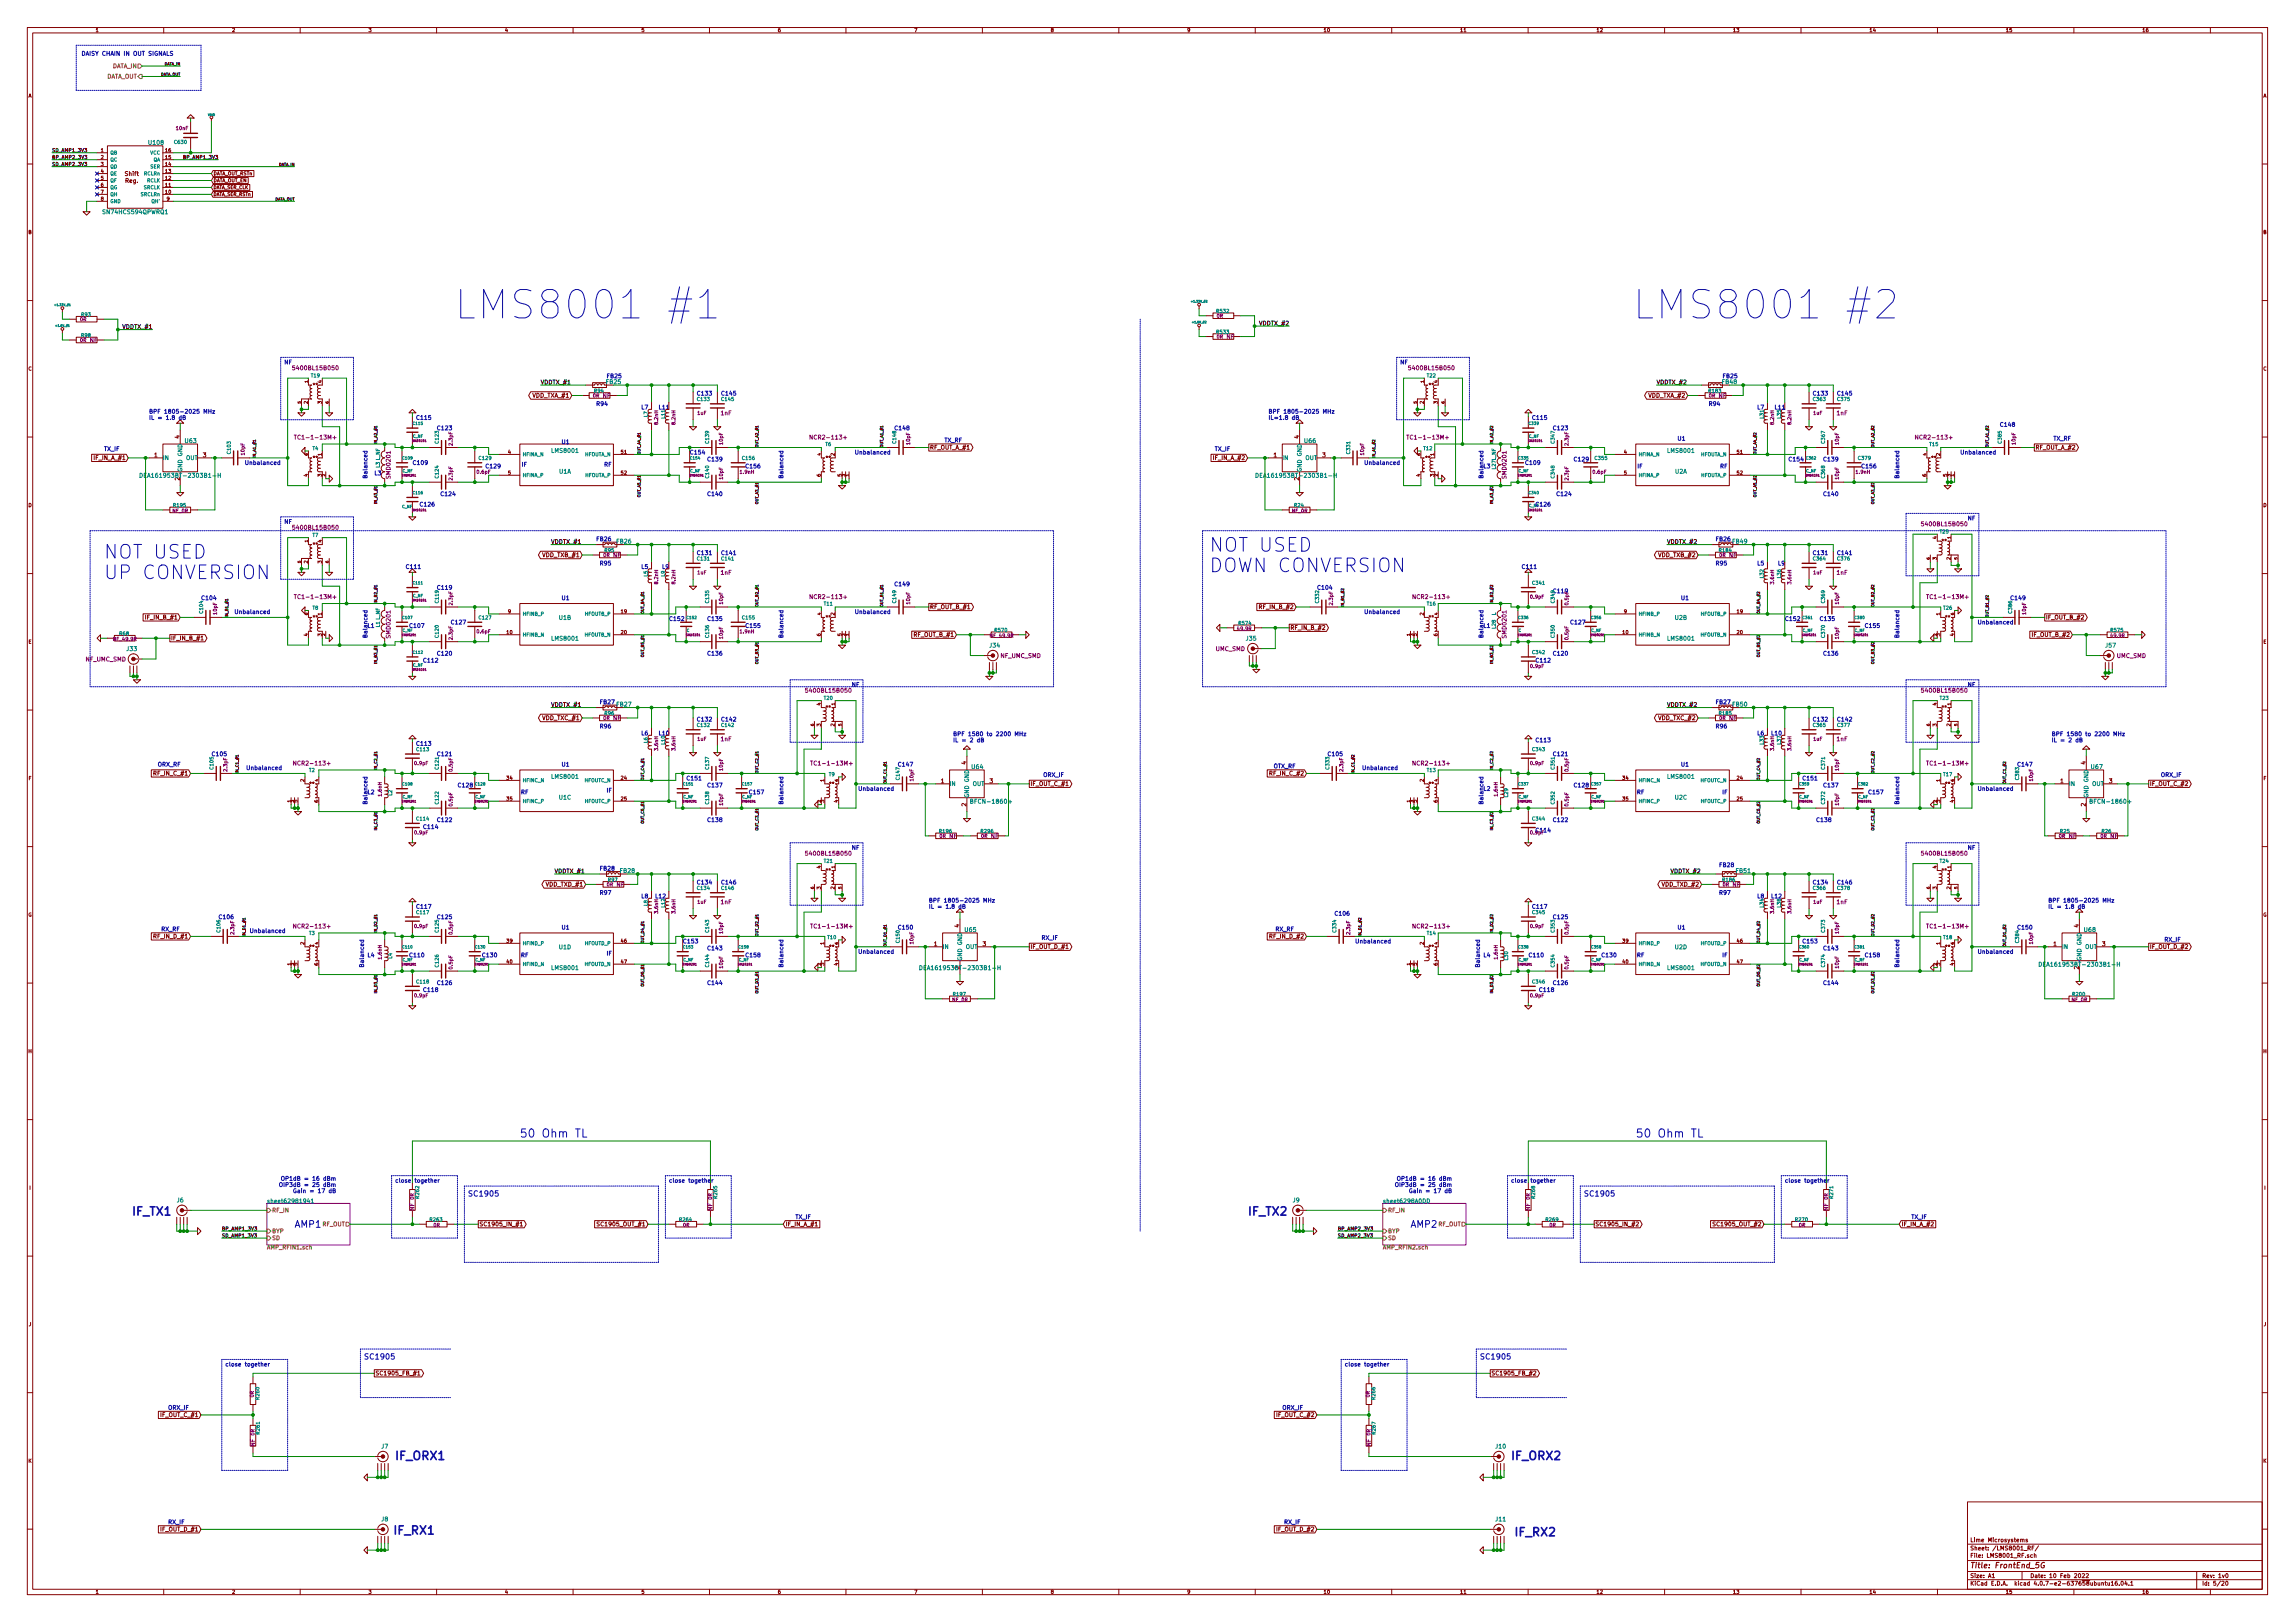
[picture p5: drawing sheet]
<svg xmlns="http://www.w3.org/2000/svg" width="841mm" height="594mm" viewBox="0 0 841 594" stroke-linecap="round" stroke-linejoin="round" font-family="sans-serif">
<g fill="none" stroke="#840000" stroke-width=".37">
<path d="M10 10.1h821v574h-821zM12 12.1h817v570h-817zM35.3 10.7l.3-.3v1.3M35.3 11.7h.7M60 10.1v2M85.2 10.5l.5-.1 .3 .3-.8 1h.8M110 10.1v2M135.2 10.4h.8l-.4 .4 .4 .3-.1 .4h-.7M160 10.1v2M185.5 10.3l-.3 .9h.8M185.9 10.8v.9M210 10.1v2"/>
<path d="M235.9 10.4h-.6v.6l.6-.1 .1 .5-.3 .3-.4-.2M260 10.1v2M285.9 10.4l-.6 .3-.1 .7 .3 .3 .4-.2v-.6l-.7 .2M310 10.1v2M335.2 10.4h.8l-.5 1.3M360 10.1v2M385.5 10.9l-.3-.2 .3-.3h.4v.4a.5 .5 0 0 0-.5 .2 .5 .5 0 0 0 0 .6l.6-.2-.3-.5M410 10.1v2M436 10.9l-.6 .2-.1-.6 .7 .1-.2 .9-.4 .2M460 10.1v2M485.2 10.7l.4-.3v1.3M485.2 11.7h.8"/>
<path d="M486.7 10.4h.1a.59 .59 0 0 1 .5 .6 .59 .59 0 0 1-.7 .5zM510 10.1v2M535.3 10.7l.3-.3v1.3M535.3 11.7h.7M536.5 10.7l.4-.3v1.3M536.5 11.7h.7M560 10.1v2M585.2 10.7l.4-.3v1.3M585.2 11.7h.8M586.5 10.5l.5-.1 .2 .3-.8 1h.8M610 10.1v2M635.3 10.7l.3-.3v1.3"/>
<path d="M635.3 11.7h.7M636.4 10.4h.8l-.4 .4 .4 .3v.4h-.8M660 10.1v2M685.3 10.7l.3-.3v1.3M685.3 11.7h.7M686.8 10.3l-.3 .9h.8M687.1 10.8v.9M710 10.1v2M735.3 10.7l.3-.3v1.3M735.3 11.7h.7M737.2 10.4h-.7v.6l.6-.1 .1 .5-.2 .3-.5-.2M760 10.1v2"/>
<path d="M785.3 10.7l.3-.3v1.3M785.3 11.7h.7M787.1 10.4l-.5 .3-.1 .7 .2 .3 .5-.2-.1-.6-.6 .2M810 10.1v2M10.6 35.7l.4-1.3 .4 1.3M10.7 35.3h.6M829.6 35.7l.4-1.3 .4 1.3M829.7 35.3h.6M35.6 56h3.8M35.6 58.5h3.8M37 59.5h.8l-.4 .4 .4 .1v.6h-.8M37.1 54.7l.4-.3v1.2"/>
<path d="M37.1 57l.5-.1 .2 .4-.8 .9h.8M37.1 55.6h.7M39.4 53.4h20.3v22.9h-20.3zM59.7 56h3.8M59.7 58.5h3.8M60.6 59.8l.4-.3v1.2M60.6 57.3l.4-.4v1.3M60.6 54.7l.4-.3v1.2M60.6 55.6h.7M60.6 58.2h.7M62.1 59.4l-.3 .9h.8M62.4 54.4l-.5 .3-.1 .7 .3 .2 .4-.1-.1-.6-.6 .2"/>
<path d="M62.4 59.9v.8M62.5 56.9h-.6l-.1 .6h.7v.6h-.7M69.8 42l1.3 1.3h-2.5zM69.8 44.5v4.3M69.8 50.4v4.3M77.5 43.5v1M10 60.1h2M30.5 77.5h2.5l-1.3 1.3zM35.6 61h3.8M35.6 63.6h3.8M35.6 66.1h3.8M35.6 68.7h3.8"/>
<path d="M35.6 71.2h3.8M35.6 73.7h3.8M37 69.6h.9l-.6 1.3M37.3 72.7l-.2-.2 .2-.3 .5 .1v.3a.51 .51 0 0 0-.6 .2 .51 .51 0 0 0 0 .6l.6-.1-.2-.6M37.4 61.9l-.3 .9h.8M37.7 67.1l-.5 .3-.1 .7 .2 .2 .5-.1-.1-.6-.6 .2M37.7 62.4v.9M37.8 64.5h-.6l-.1 .6h.7v.6h-.7M46.2 66.2l.7-.1 .1-.6-.8-.1v1.5M46.5 66.2l.5 .7M46.8 62.9l-.8 .1a.63 .63 0 0 0 .7 .8l-.1 .5h-.7M47.4 63.5l.6-.1 .1 .9"/>
<path d="M47.4 62.8v1.5M47.6 66.4l.7-.2v-.3l-.7 .2 .1 .7h.6M48.8 62.8v.2M48.8 63.3v1M49.3 63.3h.6M49.6 65.9v1.2l-.2 .3-.4-.1M49.6 65.9h-.4l-.3 .3 .1 .6h.6M49.9 62.8l-.4 .2v1.3M50.2 63.3h.6M50.3 66.7v.2M50.4 62.8v1.3l.4 .2M59.7 61h3.8"/>
<path d="M59.7 63.6h3.8M59.7 66.1h3.8M59.7 68.7h3.8M59.7 71.2h3.8M59.7 73.7h3.8M60.6 70l.4-.4v1.3M60.6 67.4l.4-.3v1.2M60.6 64.9l.4-.4v1.3M60.6 62.4l.4-.4v1.3M60.6 63.3h.7M60.6 70.9h.7M60.6 68.3h.7"/>
<path d="M60.6 65.8h.7M60.6 60.7h.7M61.8 62h.8l-.5 .5 .4 .1v.5h-.7M61.8 67.4l.4-.3v1.2M61.8 64.6l.5-.1 .3 .4-.8 .9h.8M61.8 68.3h.8M62 72.7l-.7 .2v-.6l.7 .1-.1 .7-.6 .3M62 69.7l.1-.1a.58 .58 0 0 1 .5 .7 .58 .58 0 0 1-.6 .5zM78.1 67.6h13.4v2.1h-13.4l-.6-1zM78.1 70.1h14.4v2.2h-14.4l-.6-1.1zM78.1 65h12.9v2.2h-12.9l-.6-1.1zM78.1 62.5h14.9v2.2h-14.9l-.6-1.1z"/>
<path d="M78.5 68a.6 .6 0 0 1 .7 .6 .6 .6 0 0 1-.7 .6zM78.5 70.5a.6 .6 0 0 1 .7 .6 .6 .6 0 0 1-.7 .6zM78.5 65.4a.63 .63 0 0 1 .8 .6 .63 .63 0 0 1-.8 .7zM78.5 62.9a.63 .63 0 0 1 .8 .6 .63 .63 0 0 1-.8 .6zM79.5 69.2l.4-1.2 .4 1.2M79.5 71.7l.4-1.2 .4 1.2M79.6 66.7l.4-1.3 .4 1.3M79.6 64.1l.4-1.2 .4 1.2M79.6 68.8h.6M79.6 71.4h.6M79.7 66.3h.6M79.7 63.8h.6"/>
<path d="M80.5 68h.7M80.5 70.5h.7M80.7 65.4h.7M80.7 62.9h.7M80.9 68v1.2M80.9 70.5v1.2M81 62.9v1.2M81 65.4v1.3M81.4 69.2l.4-1.2 .4 1.2M81.4 71.7l.4-1.2 .4 1.2M81.6 68.8h.5M81.6 71.4h.5"/>
<path d="M81.6 66.7l.4-1.3 .4 1.3M81.6 64.1l.4-1.2 .4 1.2M81.7 66.3h.6M81.7 63.8h.6M82.3 69.3h1M82.3 71.8h1M82.5 66.8h1M82.5 64.2h1M83.9 65.5l.6 .1v.9l-.2 .2-.6-.5zM83.9 62.9l.6 .2v.9l-.2 .1-.6-.4zM84.2 68l-.7 .1v.4l.7 .5-.7 .1M84.2 70.6h-.7v.4l.7 .5-.7 .2"/>
<path d="M84.7 68.6h.4M84.7 71.1h.4M85.1 65.4l.2 1.3 .5-.3v-1M85.1 62.9l.2 1.2 .5-.2v-1M85.3 68h-.6v1.2h.6M85.3 70.5h-.6v1.2h.6M85.8 68.6h.6v-.5l-.6-.1v1.2M85.8 71.1h.6v-.5l-.6-.1v1.2M86.1 68.6l.4 .6M86.1 71.1l.4 .6M86.2 65.4h.7M86.2 62.9h.7"/>
<path d="M86.6 62.9v1.2M86.6 65.4v1.3M86.7 69.3h.9M86.7 71.8h.9M87 66.8h1M87 64.2h1M87.9 71.1h.6v-.5l-.6-.1v1.2M88.2 71.1l.4 .6M88.3 63.5h.5l.1-.5-.6-.1v1.2M88.3 66h.4M88.5 63.5l.5 .6M88.6 68.1a.53 .53 0 0 0-.8 .5 .53 .53 0 0 0 .8 .5"/>
<path d="M88.8 65.4h-.5v1.3h.5M89.1 68v1.2h.6M89.7 70.6h-.6v.4l.6 .5-.7 .2M90 68v1.2M90 70.5h.7M90.1 65.4v1.3l-.7-1.3v1.3M90.1 62.9l-.7 .2 .7 .5v.4l-.7 .1M90.2 68.5l.5 .7M90.4 70.5v1.2M90.5 62.9h.7M90.7 68l-.7 .7M90.9 62.9v1.2"/>
<path d="M91.1 71h.5v.7M91.1 70.9v.8M91.6 63.4l.5-.1 .1 .8M91.6 63.3v.8M829 60.1h2M10.7 85l.5-.1 .1-.4-.6-.1v1.2h.5l.2-.4-.3-.2M829.7 85l.5-.1 .1-.4-.6-.1v1.2h.5l.2-.4-.3-.2M10 110.1h2M22.9 113.4v1M25.4 116.9h2.5M27.9 115.9h7.7v2h-7.7zM35.6 116.9h2.5"/>
<path d="M439.4 112.1v1M439.4 119.7v1M442 115.6h2.5M444.5 114.6h7.6v2.1h-7.6zM452.1 115.6h2.6M829 110.1h2M11.4 134.5a.58 .58 0 0 0-.8 .5 .58 .58 0 0 0 .8 .5M22.9 121v1M25.4 124.5h2.5M27.9 123.5h7.7v2h-7.7zM35.6 124.5h2.5M112.7 139.7h-1l.3 .4"/>
<path d="M112.7 139.5v.6M113 138.5v2.5h1.2M116.9 139.5h.9M117.4 139.4v.7l-.9-.3M118.1 138.5v2.5l-1.4 .1-.4 .5 .2 .5 .5 .2-.7 .5 .2 .6 .5 .2-.6 .4v.5l.6 .4-.5 .1-.2 .6 .4 .5h1.4v2.6M442 123.3h2.5M444.5 122.2h7.6v2.1h-7.6zM452.1 123.3h2.6M521.7 139.7h-1l.3 .4M521.7 139.5v.6M522 138.5v2.5l1.2 .1-.7 .5 .2 .6 .5 .1-.7 .6 .2 .5 .5 .2-.6 .4v.6l.6 .3-.5 .2-.2 .5 .7 .5h-1.2v2.6M525.9 139.5h.8"/>
<path d="M526.3 139.4v.7l-.9-.3M527 138.5v2.5l-1.4 .1-.3 .5 .1 .5 .5 .2-.6 .5 .1 .6 .5 .2-.6 .4v.5l.6 .4-.5 .1-.1 .6 .4 .5h1.3v2.6M830.4 134.5a.58 .58 0 0 0-.8 .5 .58 .58 0 0 0 .8 .5M64.7 159.7h1M64.8 155l1.2-1.3 1.3 1.3zM65.2 159.5v1l-1.1-.4M66 157.6v5M109.2 147.1v.5l.5 .1-.1-.5 .4-.1 .1 .6M109.2 151.2h2.6l-1.3 1.3zM110.5 146.1h2.5zM110.5 146.1v2.6M112.7 147v.8l-.9-.8-.3 .3 .1 .4"/>
<path d="M113.7 144.9h.6M113.7 142.3h.6M114.2 146.1h-1.2v2.6M114.2 141.1l-.6 .5 .2 .6 .4 .1-.6 .6 .2 .5 .4 .2-.6 .4 .1 .6 .5 .3-.4 .2-.2 .5 .6 .5M114.7 140.5h.7M114.8 140.9l.3-.3 .2 .3M115.1 140.3v.3M115.7 140.5h.7M115.8 140.9l.3-.3 .2 .3M116.1 140.3v.3M116.5 147.8v-.8l.5 .5 .1-.4h.6v.7M116.8 144.9h.7"/>
<path d="M116.8 142.3h.7M116.8 143.6h.7M119.4 147.2l.2 .4 .6 .1v-.6l-.4 .1 .1 .5M119.4 151.2h2.5l-1.3 1.3zM120.6 146.1v2.6M149.9 151.2l1.2-1.3 1.3 1.3zM151.1 152.5v4.3M151.1 158.3v4.3M194.5 143.5h14.3l.7 1.4-.7 1.3h-14.3l-.8-1.3zM195.2 144l.5 1.5 .5-1.5M196.7 144a.77 .77 0 0 1 .9 .8 .77 .77 0 0 1-.9 .7zM198.2 144a.77 .77 0 0 1 .9 .8 .77 .77 0 0 1-.9 .7z"/>
<path d="M199.4 145.7h1.2M200.7 144h.9M201.2 144v1.5M202 144l1 1.5M203 144l-1 1.5M203.4 145.5l.5-1.5 .5 1.5M203.5 145.1h.7M204.5 145.7h1.2M205.8 145.2h1.1M205.9 144.5h1.1M206.4 143.9l-.5 1.9M206.9 143.9l-.4 1.9"/>
<path d="M207.5 144.4l.4-.4v1.5M207.5 145.5h.9M213.4 144.9h2.5M214.6 141h2.6M215.9 143.8h7.6v2.1h-7.6zM217.2 140.2h5v1.7h-5zM217.3 141h.5l.5-.5 .5 .2 .3 .3 .5-.5 .5 .2 .2 .3 .6-.5 .5 .2 .2 .3h.5M222.2 141h2.6M223.5 144.9h2.6M238.1 153.7l-.4 .2-.2 .6 .4 .5h.9v2.6M238.1 152.5l-.6 .5 .2 .6 .4 .1M238.1 151.2l-.6 .5 .2 .6 .4 .2"/>
<path d="M238.1 153.7h.7M238.1 152.5h.7M238.1 151.2h.7M238.8 147.4v2.5l-1 .1-.3 .5 .2 .5 .4 .2M244.5 153.7l-.5 .2-.2 .6 .4 .5h.9v2.6M244.5 152.5l-.7 .5 .2 .6 .5 .1M244.5 151.2l-.7 .5 .2 .6 .5 .2M244.5 153.7h.6M244.5 152.5h.6M244.5 151.2h.6M245.1 147.4v2.5l-.9 .1-.4 .5 .2 .5 .5 .2M252.7 156.3h2.6l-1.3 1.3z"/>
<path d="M254 143.6v4.3M254 149.4v4.3M261.6 156.3h2.6l-1.3 1.3zM262.9 143.6v4.3M262.9 149.4v4.3M474.9 159.7h1M475 155l1.2-1.3 1.3 1.3zM475.4 159.5v1l-1.1-.4M476.2 157.6v5M518.1 147.1v.5l.5 .1v-.5l.3-.1 .1 .6M518.2 151.2h2.5l-1.3 1.3zM519.4 146.1h2.6z"/>
<path d="M519.4 146.1v2.6M521.7 147v.8l-.9-.8-.4 .3 .1 .4M522.6 144.9h.6M522.6 142.3h.6M523.6 140.5h.8M523.8 140.9l.2-.3 .2 .3M524 140.3v.3M524.7 140.5h.7M524.8 140.9l.2-.3 .2 .3M525 140.3v.3M525.5 147.8v-.8l.5 .5 .1-.4h.5v.7M525.8 144.9h.6"/>
<path d="M525.8 142.3h.6M525.8 143.6h.6M528.3 147.2l.2 .4 .6 .1 .1-.6-.5 .1 .2 .5M528.3 151.2h2.6l-1.3 1.3zM529.6 146.1v2.6M558.8 151.2l1.3-1.3 1.2 1.3zM560.1 152.5v4.3M560.1 158.3v4.3M603.4 143.5h14.3l.8 1.4-.8 1.3h-14.3l-.7-1.3zM604.2 144l.5 1.5 .5-1.5M605.7 144a.77 .77 0 0 1 .9 .8 .77 .77 0 0 1-.9 .7zM607.2 144a.77 .77 0 0 1 .9 .8 .77 .77 0 0 1-.9 .7z"/>
<path d="M608.4 145.7h1.1M609.7 144h.8M610.1 144v1.5M610.9 144l1 1.5M611.9 144l-1 1.5M612.3 145.5l.5-1.5 .5 1.5M612.4 145.1h.8M613.4 145.7h1.2M614.8 145.2h1M614.9 144.5h1.1M615.3 143.9l-.4 1.9M615.8 143.9l-.4 1.9"/>
<path d="M616.4 144.2l.6-.2 .3 .4-.9 1.1h.9M622.3 144.9h2.5M623.6 141h2.5M624.8 143.8h7.7v2.1h-7.7zM626.1 140.2h5.1v1.7h-5.1zM626.2 141h.5l.6-.5 .5 .2 .2 .3 .5-.5 .6 .2 .2 .3 .5-.5 .5 .2 .3 .3h.5M631.2 141h2.5M632.5 144.9h2.5M647.1 153.7l-.5 .2-.2 .6 .4 .5h.9v2.6M647.1 152.5l-.7 .5 .2 .6 .5 .1M647.1 151.2l-.7 .5 .2 .6 .5 .2M647.1 153.7h.6"/>
<path d="M647.1 152.5h.6M647.1 151.2h.6M647.7 147.4v2.5l-.9 .1-.4 .5 .2 .5 .5 .2M653.4 153.7l-.4 .2-.2 .6 .4 .5h.8v2.6M653.4 152.5l-.6 .5 .2 .6 .4 .1M653.4 151.2l-.6 .5 .2 .6 .4 .2M653.4 153.7h.6M653.4 152.5h.6M653.4 151.2h.6M654 147.4v2.5l-.9 .1-.3 .5 .2 .5 .4 .2M661.7 156.3h2.5l-1.3 1.3zM662.9 143.6v4.3"/>
<path d="M662.9 149.4v4.3M670.6 156.3h2.5l-1.3 1.3zM671.8 143.6v4.3M671.8 149.4v4.3M10 160.1h2M33.6 166.4h12.7l.7 1.3-.7 1.3h-12.7zM34.5 166.9v1.5M35.2 167.6h.5M35.9 166.9h-.7v1.5M36.2 168.5h1.1M37.7 166.9v1.5M39.2 166.9v1.5l-.8-1.5v1.5"/>
<path d="M39.6 168.5h1.1M40.9 168.4l.5-1.5 .5 1.5M41 167.9h.7M42 168.5h1.2M43.3 168h1.1M43.5 167.4h1M43.9 166.7l-.4 2M44.4 166.7l-.4 2M45 167.3l.4-.4v1.5M45 168.4h.8M54.6 167.7h5M56.7 166.3l.4-.4v1.5"/>
<path d="M56.7 167.4h.9M59.7 162.6h12.7v10.2h-12.7zM65.7 174.9v.9l-1.1-.9-.4 .3 .1 .6M66 172.9v5M72.5 167.7h5M74.5 165.9h.9l-.5 .5 .5 .3-.1 .5h-.8M81.3 167.7h4.3M87.1 167.7h4.3M110.5 165.2l1.3-1.3v2.5zM111.7 166.2l.3 .5h.5l.1-.5h-.4l.1 .5M111.9 173.8h.8M112.3 173.7v.7l-.9-.3"/>
<path d="M113 165.2v2.5h1.2M113.7 171.5h.6M113.7 169h.6M114.2 172.8h-1.2v2.5M114.2 167.7l-.6 .6 .2 .5 .4 .2-.6 .5 .2 .6 .4 .2-.6 .4 .1 .5 .5 .3-.4 .2-.2 .6 .6 .5M114.7 167.2h.7M114.8 167.6l.3-.3 .2 .3M115.1 167v.3M115.7 167.2h.7M115.8 167.6l.3-.3 .2 .3M116.1 167v.3M116.5 174.5v-.8l.5 .4 .1-.3h.6v.7"/>
<path d="M116.8 171.5h.7M116.8 169h.7M116.8 170.3h.7M117.8 166.4h-1.3l.4 .4M117.8 166.1v.7M118.1 165.2v2.5l-1.4 .1-.4 .4 .2 .6 .5 .2-.7 .5 .2 .6 .5 .2-.6 .4v.5l.6 .3-.5 .2-.2 .6 .4 .5h1.4v2.5M119.1 173.8v.6l-.7-.6-.3 .2 .1 .3M119.4 172.8v2.5M120.6 174.1l1.3 1.2-1.3 1.3zM141 163.9v1.3a1.27 1.27 0 0 0-1.3 1.2 1.27 1.27 0 0 0 1.3 1.3 1.27 1.27 0 0 0-1.3 1.3 1.27 1.27 0 0 0 1.3 1.3 1.27 1.27 0 0 0-1.3 1.2 1.27 1.27 0 0 0 1.3 1.3 1.27 1.27 0 0 0-1.3 1.3 1.27 1.27 0 0 0 1.3 1.2v1.3M147.3 165.2v4.3M147.3 171v4.3"/>
<path d="M151.1 177.9v4.3M157.5 163.9h4.3M157.5 176.6h4.3M163.3 163.9h4.3M163.3 176.6h4.3M174 165.2v4.3M174 171v4.3M182.9 166.4h7.6M182.9 174.1h7.6M186.6 164.8l-.3 .9h.8M186.9 165.3v.8M187 172.5h-.6l-.1 .6h.7v.5h-.7"/>
<path d="M190.5 162.6h34.3v15.3h-34.3zM224.8 166.4h7.6M224.8 174.1h7.6M228.3 164.9h-.6l-.1 .6h.7v.5h-.7M228.3 172.5h-.6l-.1 .6h.7v.5h-.7M228.9 165.2l.3-.3v1.2M228.9 172.6l.4-.1 .3 .3-.8 1h.8M228.9 166.1h.7M252.7 165.2v4.3M252.7 171v4.3M256.5 163.9h4.4M256.5 176.6h4.4"/>
<path d="M262.4 163.9h4.3M262.4 176.6h4.3M270.5 165.2v4.3M270.5 171v4.3M299.4 173.8l.3 .6h.7l.3-.2-.1-.4h-.7l.2 .6M300 166.2h.7M300.4 166.1v.6l-.8-.2M301 165.2v2.5h1.2l-.7 .6 .2 .5 .5 .2-.7 .5 .2 .6 .5 .2-.6 .4v.5l.6 .3-.5 .2-.2 .6 .7 .5h-1.2v2.5M301.6 171.5h.7M301.6 169h.7M302.7 167.2h.7M302.8 167.6l.2-.3 .2 .3"/>
<path d="M303 167v.3M303.7 167.2h.7M303.8 167.6l.2-.3 .2 .3M304 167v.3M304.8 171.5h.6M304.8 169h.6M304.8 170.3h.6M305.8 166.1v.8l-.9-.8-.4 .2 .1 .5M306.1 165.2v2.5l-1.5 .1-.3 .4 .2 .6 .4 .2-.6 .5 .2 .6 .4 .2-.6 .4 .1 .5 .5 .3-.6 .4v.5l.4 .4h1.4M307 173.8v.6h.6v-.6h.6v.6M307.3 177.9h2.6l-1.3 1.2zM308.6 174.4v-.6l.4 .3 .1-.3h.4v.6"/>
<path d="M308.6 172.8v2.5M309.9 172.8v2.5M310.8 174h-.9l.2 .3M310.8 173.8v.5M311.1 172.8v2.5M325.1 163.9h4.3M331 163.9h4.3M340.4 162.6h15.4l.8 1.3-.8 1.3h-15.4zM341.1 163.9l.7-.1 .1-.6-.8-.1v1.5M341.5 163.9l.5 .7M342.6 163.8h.5M343.3 163.1h-.7v1.5"/>
<path d="M343.6 164.7h1.1M345.1 163.3l.2-.2 .6 .2 .1 .8-.4 .5-.5-.2zM346.6 163.1v1.2l.3 .3 .6-.3v-1.2M348 163.1h.8M348.4 163.1v1.5M349 164.7h1.1M350.3 164.6l.5-1.5 .5 1.5M350.4 164.1h.7M351.4 164.7h1.2M352.7 164.2h1.1M352.9 163.6h1M353.3 162.9l-.4 1.9"/>
<path d="M353.8 162.9l-.4 1.9M354.4 163.5l.4-.4v1.5M354.4 164.6h.8M443.8 166.4h12.7l.7 1.3-.7 1.3h-12.7zM444.7 166.9v1.5M445.4 167.6h.5M446.2 166.9h-.8v1.5M446.4 168.5h1.1M447.9 166.9v1.5M449.5 166.9v1.5l-.9-1.5v1.5M449.8 168.5h1.2M451.1 168.4l.5-1.5 .5 1.5"/>
<path d="M451.2 167.9h.7M452.2 168.5h1.2M453.5 168h1.1M453.7 167.4h1M454.1 166.7l-.4 2M454.6 166.7l-.4 2M455.2 167l.6-.1 .2 .4-.9 1.1h.9M464.8 167.7h5M466.9 166.3l.4-.4v1.5M466.9 167.4h.9M469.9 162.6h12.7v10.2h-12.7zM475.9 174.9v.9l-1.1-.9-.4 .3 .1 .6"/>
<path d="M476.2 172.9v5M482.7 167.7h5M484.7 165.9h.9l-.5 .5 .5 .3-.1 .5h-.8M491.5 167.7h4.3M497.3 167.7h4.3M518.2 165.2l1.2-1.3v2.5zM519.4 166.2l.2 .5h.6l.1-.5h-.5l.2 .5M519.5 173.8h.9M520 173.7v.7l-1-.3M520.7 165.2v2.5h1.1M521.3 171.5h.7M521.3 169h.7"/>
<path d="M521.8 172.8h-1.1v2.5M521.9 169l-.6 .5 .1 .6 .5 .2-.6 .4v.5l.6 .3-.5 .2-.1 .6 .6 .5M521.9 167.7l-.6 .6 .1 .5 .5 .2M522.4 167.2h.7M522.5 167.6l.2-.3 .2 .3M522.7 167v.3M523.4 167.2h.7M523.5 167.6l.2-.3 .3 .3M523.7 167v.3M524.2 174.5v-.8l.5 .4 .1-.3h.5v.7M524.5 171.5h.6M524.5 169h.6"/>
<path d="M524.5 170.3h.6M525.5 166.4h-1.3l.4 .4M525.5 166.1v.7M525.8 165.2v2.5l-1.4 .1-.4 .4 .2 .6 .4 .2-.6 .5 .2 .6 .4 .2-.6 .4 .1 .5 .5 .3-.4 .2-.2 .6 .4 .5h1.4v2.5M526.7 173.8v.6l-.7-.6-.2 .2 .1 .3M527 172.8v2.5M528.3 174.1l1.3 1.2-1.3 1.3zM549.9 163.9v1.3a1.27 1.27 0 0 0-1.3 1.2 1.27 1.27 0 0 0 1.3 1.3 1.27 1.27 0 0 0-1.3 1.3 1.27 1.27 0 0 0 1.3 1.3 1.27 1.27 0 0 0-1.3 1.2 1.27 1.27 0 0 0 1.3 1.3 1.27 1.27 0 0 0-1.3 1.3 1.27 1.27 0 0 0 1.3 1.2v1.3M556.3 165.2v4.3M556.3 171v4.3M560.1 177.9v4.3M566.4 163.9h4.3"/>
<path d="M566.4 176.6h4.3M572.3 163.9h4.3M572.3 176.6h4.3M582.9 165.2v4.3M582.9 171v4.3M591.8 166.4h7.6M591.8 174.1h7.6M595.6 164.8l-.3 .9h.7M595.9 165.3v.8M595.9 172.5h-.6v.6h.6v.5h-.6M599.4 162.6h34.3v15.3h-34.3zM633.7 166.4h7.6"/>
<path d="M633.7 174.1h7.6M637.2 164.9h-.6v.6h.6v.5h-.6M637.2 172.5h-.6v.6h.6v.5h-.6M637.8 165.2l.3-.3v1.2M637.8 172.6l.5-.1 .2 .3-.8 1h.8M637.8 166.1h.7M661.7 165.2v4.3M661.7 171v4.3M665.5 163.9h4.3M665.5 176.6h4.3M671.3 163.9h4.3M671.3 176.6h4.3"/>
<path d="M679.4 165.2v4.3M679.4 171v4.3M704.5 173.8l.3 .6h.8l.2-.2-.1-.4h-.6l.2 .6M705.2 166.2h.6M705.5 166.1v.6l-.7-.2M706.1 165.2v2.5h1.2M706.8 171.5h.6M706.8 169h.6M707.3 172.8h-1.2v2.5M707.3 169l-.6 .5 .2 .6 .4 .2-.6 .4 .1 .5 .5 .3-.4 .2-.2 .6 .6 .5M707.3 167.7l-.6 .6 .2 .5 .4 .2M707.8 167.2h.7"/>
<path d="M707.9 167.6l.3-.3 .2 .3M708.2 167v.3M708.8 167.2h.7M708.9 167.6l.3-.3 .2 .3M709.2 167v.3M709.9 171.5h.7M709.9 169h.7M709.9 170.3h.7M710.9 166.1v.8l-.9-.8-.4 .2 .1 .5M711.2 165.2v2.5l-1.4 .1-.4 .4 .2 .6 .5 .2-.7 .5 .2 .6 .5 .2-.7 .4 .1 .5 .6 .3-.6 .4v.5l.3 .4h1.4M712.2 173.8v.6h.5v-.6h.6v.6M712.5 177.9h2.5l-1.3 1.2z"/>
<path d="M713.7 174.4v-.6l.4 .3 .2-.3h.3v.6M713.7 172.8v2.5M715 172.8v2.5M716 174h-1l.3 .3M716 173.8v.5M716.3 172.8v2.5M730.2 163.9h4.4M736.1 163.9h4.3M745.5 162.6h15.5l.7 1.3-.7 1.3h-15.5zM746.3 163.9l.7-.1v-.6l-.7-.1v1.5M746.6 163.9l.5 .7M747.8 163.8h.5"/>
<path d="M748.5 163.1h-.7v1.5M748.7 164.7h1.1M750.2 163.3l.3-.2 .6 .2v.8l-.3 .5-.6-.2zM751.8 163.1v1.2l.2 .3 .6-.3v-1.2M753.1 163.1h.9M753.5 163.1v1.5M754.1 164.7h1.2M755.4 164.6l.5-1.5 .5 1.5M755.5 164.1h.8M756.6 164.7h1.1M757.9 164.2h1M758 163.6h1.1"/>
<path d="M758.4 162.9l-.4 1.9M758.9 162.9l-.4 1.9M759.5 163.2l.6-.1 .2 .4-.9 1.1h.9M829 160.1h2M10.7 184.4a.65 .65 0 0 1 .7 .6 .65 .65 0 0 1-.7 .6zM59.7 186.8h2.5M62.2 185.7h7.6v2.1h-7.6zM64.8 180.4h2.5l-1.3 1.3zM69.8 186.8h2.6M112.7 198.2h-1l.3 .3M112.7 197.9v.6M113 196.9v2.6h1.2"/>
<path d="M114.2 199.5l-.6 .5 .2 .6 .4 .2-.6 .5 .2 .6 .4 .1-.6 .4 .1 .6 .5 .3-.4 .2-.2 .5 .6 .6M114.7 198.9h.7M114.8 199.4l.3-.3 .2 .3M115.1 198.7v.4M115.7 198.9h.7M115.8 199.4l.3-.3 .2 .3M116.1 198.7v.4M116.9 198h.9M117.4 197.8v.7l-.9-.2M118.1 196.9v2.6h-1.4l-.4 .5 .2 .6 .5 .1-.7 .6 .2 .5 .5 .2-.6 .4v.6l.6 .3-.5 .2-.2 .5 .4 .5h1.4v2.6M149.9 189.3h2.5l-1.3 1.3zM151.1 183.7v4.3"/>
<path d="M218.4 199.5h2.6M221 198.6h5.1v1.8h-5.1zM221.1 199.5h.5l.5-.5 .6 .1 .2 .4 .5-.5 .5 .1 .3 .4 .5-.5 .5 .1 .2 .4h.5M226.1 199.5h2.5M469.9 186.8h2.5M472.4 185.7h7.7v2.1h-7.7zM475 180.4h2.5l-1.3 1.3zM480.1 186.8h2.5M558.8 189.3h2.5l-1.2 1.3zM560.1 183.7v4.3M627.4 199.5h2.5M629.9 198.6h5.1v1.8h-5.1z"/>
<path d="M630 199.5h.6l.5-.5 .5 .1 .2 .4 .5-.5 .6 .1 .2 .4 .5-.5 .5 .1 .3 .4h.5M635 199.5h2.5M708.8 196.7h.8M709.2 196.5v.8l-.9-.3M709.9 195.7v2.5h1.4l.4 .5-.2 .6-.4 .2 .6 .5-.2 .6-.4 .1 .6 .6-.2 .5-.4 .2 .5 .3 .1 .6-.5 .4h-1.3v2.5M710.6 199.5h.6M711.6 197.7h.7M711.7 198.1l.3-.3 .2 .3M712 197.4v.4M712.6 197.7h.7M712.7 198.1l.3-.3 .2 .3M713 197.4v.4"/>
<path d="M713.7 199.5h.7M713.8 198.2l.7 .6-.2 .5-.5 .2 .7 .5-.2 .6-.5 .2 .6 .3v.6l-.6 .3 .5 .2 .2 .6-.7 .5h1.2v2.5M714.7 196.9h-1l.3 .3M714.7 196.6v.6M715 195.7v2.5h-1.1M829.7 184.4a.65 .65 0 0 1 .7 .6 .65 .65 0 0 1-.7 .6zM10 210.1h2M109.2 205.6v.4l.5 .1-.1-.5 .4-.1 .1 .6M109.2 209.6h2.6l-1.3 1.3zM110.5 204.5h2.5zM110.5 204.5v2.6M112.7 205.5v.7l-.9-.7-.3 .2 .1 .5"/>
<path d="M113.7 203.3h.6M113.7 200.7h.6M114.2 204.5h-1.2v2.6M116.5 206.2v-.7l.5 .4 .1-.4h.6v.7M116.8 203.3h.7M116.8 200.7h.7M116.8 202h.7M119.4 205.6l.2 .4 .6 .1v-.5h-.4l.1 .5M119.4 209.6h2.5l-1.3 1.3zM120.6 204.5v2.6M149.9 209.6l1.2-1.2 1.3 1.2zM151.1 210.9v4.3"/>
<path d="M151.1 216.7v4.4M198.1 201.9h14.5l.8 1.4-.8 1.3h-14.5l-.8-1.3zM198.8 202.4l.5 1.6 .5-1.6M200.3 202.4a.77 .77 0 0 1 .9 .8 .77 .77 0 0 1-.9 .8zM201.8 202.4a.77 .77 0 0 1 .9 .8 .77 .77 0 0 1-.9 .8zM203 204.1h1.2M204.3 202.4h.9M204.7 202.4v1.6M205.6 202.4l1 1.6M206.6 202.4l-1 1.6M207.1 203.2l.7-.1 .1-.5-.8-.2v1.6h.6l.3-.5-.4-.3M208.3 204.1h1.2"/>
<path d="M209.6 203.6h1.1M209.8 202.9h1M210.2 202.3l-.4 2M210.7 202.3l-.4 2M211.3 202.9l.4-.5v1.6M211.3 204h.9M217.2 203.3h2.5M219.7 202.3h7.6v2h-7.6zM227.3 203.3h2.6M238.1 212.2l-.4 .1-.2 .6 .4 .5h.9v2.6M238.1 210.9l-.6 .5 .2 .6 .4 .2M238.1 209.6l-.6 .6 .2 .5 .4 .2"/>
<path d="M238.1 212.2h.7M238.1 210.9h.7M238.1 209.6h.7M238.8 205.8v2.6h-1l-.3 .5 .2 .5 .4 .2M244.5 212.2l-.5 .1-.2 .6 .4 .5h.9v2.6M244.5 210.9l-.7 .5 .2 .6 .5 .2M244.5 209.6l-.7 .6 .2 .5 .5 .2M244.5 212.2h.6M244.5 210.9h.6M244.5 209.6h.6M245.1 205.8v2.6h-.9l-.4 .5 .2 .5 .5 .2M252.7 214.7h2.6l-1.3 1.3z"/>
<path d="M254 202v4.3M254 207.8v4.4M261.6 214.7h2.6l-1.3 1.3zM262.9 202v4.3M262.9 207.8v4.4M558.8 209.6l1.3-1.2 1.2 1.2zM560.1 210.9v4.3M560.1 216.7v4.4M607 201.9h14.5l.8 1.4-.8 1.3h-14.5l-.8-1.3zM607.7 202.4l.6 1.6 .5-1.6M609.2 202.4a.77 .77 0 0 1 .9 .8 .77 .77 0 0 1-.9 .8zM610.8 202.4a.77 .77 0 0 1 .9 .8 .77 .77 0 0 1-.9 .8z"/>
<path d="M611.9 204.1h1.2M613.3 202.4h.8M613.7 202.4v1.6M614.5 202.4l1 1.6M615.5 202.4l-1 1.6M616.1 203.2l.6-.1 .1-.5-.7-.2v1.6h.6l.3-.5-.4-.3M617.2 204.1h1.2M618.6 203.6h1.1M618.7 202.9h1.1M619.2 202.3l-.5 2M619.7 202.3l-.5 2M620.2 202.6l.6-.2 .3 .5-.9 1.1h.9"/>
<path d="M626.1 203.3h2.5M628.6 202.3h7.7v2h-7.7zM636.3 203.3h2.5M647.1 212.2l-.5 .1-.2 .6 .4 .5h.9v2.6M647.1 210.9l-.7 .5 .2 .6 .5 .2M647.1 209.6l-.7 .6 .2 .5 .5 .2M647.1 212.2h.6M647.1 210.9h.6M647.1 209.6h.6M647.7 205.8v2.6h-.9l-.4 .5 .2 .5 .5 .2M653.4 212.2l-.4 .1-.2 .6 .4 .5h.8v2.6M653.4 210.9l-.6 .5 .2 .6 .4 .2"/>
<path d="M653.4 209.6l-.6 .6 .2 .5 .4 .2M653.4 212.2h.6M653.4 210.9h.6M653.4 209.6h.6M654 205.8v2.6h-.9l-.3 .5 .2 .5 .4 .2M661.7 214.7h2.5l-1.3 1.3zM662.9 202v4.3M662.9 207.8v4.4M670.6 214.7h2.5l-1.3 1.3zM671.8 202v4.3M671.8 207.8v4.4M706.1 204.3l.2 .5h.6l.1-.5h-.5l.2 .5"/>
<path d="M706.1 208.4h2.6l-1.3 1.2zM707.4 203.3v2.5M708.4 205v-.8l.4 .4 .1-.4h.6v.8M710.6 200.7h.6M710.6 202h.6M713.7 202h.7M714.7 204.2v.8l-.9-.8-.4 .2 .1 .5M715 203.3h2.5zM716.3 204.3v.5h.4v-.5l.4-.1v.6M716.3 208.4h2.5l-1.3 1.2zM717.5 203.3v2.5M829 210.1h2"/>
<path d="M10.7 235h.5M11.3 234.4h-.6v1.3h.6M35.6 233.8l1.2-1.3v2.5zM39.4 233.8h2.5M41.9 232.7h7.6v2.1h-7.6zM49.5 233.8h2.6M52.4 224.8h12.9l.7 1.3-.7 1.4h-12.9zM53.4 225.3v1.5M54.1 226h.5M54.8 225.3h-.7v1.5M55 226.9h1.2M56.5 225.3v1.5"/>
<path d="M58.1 225.3v1.5l-.9-1.5v1.5M58.4 226.9h1.2M59.9 226l.8-.1v-.5l-.8-.1v1.5h.6l.3-.5-.3-.3M61.1 226.9h1.1M62.2 232.4h12.9l.7 1.4-.7 1.3h-12.9zM62.4 226.4h1M62.5 225.8h1.1M62.9 225.2l-.4 1.9M63 232.9v1.5M63.4 225.2l-.4 1.9M63.7 233.6h.5M64 225.7l.4-.4v1.5"/>
<path d="M64 226.8h.9M64.4 232.9h-.7v1.5M64.6 234.6h1.2M66.1 232.9v1.5M67.7 232.9v1.5l-.8-1.5v1.5M68.1 234.6h1.1M69.6 233.6l.7-.1v-.4l-.7-.2v1.5h.6l.2-.5-.3-.3M70.7 234.6h1.2M71.1 226.1h4.3M72 234.1h1.1M72.1 233.4h1.1M72.6 232.8l-.5 1.9"/>
<path d="M73.1 232.8l-.5 1.9M73.6 233.3l.5-.4v1.5M73.6 234.4h.9M77 226.1h4.3M110.5 223.6l1.3-1.3v2.6zM111.7 224.7l.3 .4h.5l.1-.5-.4 .1 .1 .4M111.9 232.3h.8M112.3 232.1v.7l-.9-.2M113 223.6v2.5h1.2M113.7 229.9h.6M113.7 227.4h.6M114.2 231.2h-1.2v2.6"/>
<path d="M114.2 226.2l-.6 .5 .2 .6 .4 .1-.6 .6 .2 .5 .4 .2-.6 .4 .1 .6 .5 .3-.4 .1-.2 .6 .6 .5M114.7 225.6h.7M114.8 226l.3-.3 .2 .3M115.1 225.4v.3M115.7 225.6h.7M115.8 226l.3-.3 .2 .3M116.1 225.4v.3M116.5 232.9v-.8l.5 .5 .1-.4h.6v.7M116.8 229.9h.7M116.8 227.4h.7M116.8 228.7h.7M117.8 224.9h-1.3l.4 .3"/>
<path d="M117.8 224.5v.7M118.1 223.6v2.5l-1.4 .1-.4 .5 .2 .5 .5 .2-.7 .5 .2 .6 .5 .2-.6 .4v.5l.6 .3-.5 .2-.2 .6 .4 .5h1.4v2.6M119.1 232.2v.6l-.7-.6-.3 .2 .1 .4M119.4 231.2v2.6M120.6 232.5l1.3 1.3-1.3 1.2zM141 222.3v1.3a1.27 1.27 0 0 0-1.3 1.3 1.27 1.27 0 0 0 1.3 1.2 1.27 1.27 0 0 0-1.3 1.3 1.27 1.27 0 0 0 1.3 1.3 1.27 1.27 0 0 0-1.3 1.2 1.27 1.27 0 0 0 1.3 1.3 1.27 1.27 0 0 0-1.3 1.3 1.27 1.27 0 0 0 1.3 1.3v1.2M147.3 223.6v4.3M147.3 229.4v4.4M151.1 236.3v4.3M157.5 235h4.3M157.5 222.3h4.3M163.3 235h4.3"/>
<path d="M163.3 222.3h4.3M174 223.6v4.3M174 229.4v4.4M182.9 224.9h7.6M182.9 232.5h7.6M185.7 231.3l.4-.4v1.3M185.7 232.2h.7M187 223.8l-.6 .2v-.6l.6 .1v.8l-.6 .3M187 231l.2-.1a.58 .58 0 0 1 .5 .7 .58 .58 0 0 1-.7 .5zM190.5 221.1h34.3v15.2h-34.3zM224.8 224.9h7.6M224.8 232.5h7.6"/>
<path d="M227.6 231l.5-.1 .2 .4-.7 .9h.7M227.6 223.6l.4-.3v1.3M227.6 224.6h.7M229 231l.1-.1a.58 .58 0 0 1 .5 .7 .58 .58 0 0 1-.6 .5zM229.6 223.8l-.6 .2-.1-.6 .7 .1-.1 .8-.5 .3M251.5 223.6v4.3M251.5 229.4v4.4M256.5 235h4.4M256.5 222.3h4.4M262.4 235h4.3M262.4 222.3h4.3M270.5 223.6v4.3"/>
<path d="M270.5 229.4v4.4M299.4 232.3l.3 .5h.7l.3-.2-.1-.4-.7 .1 .2 .5M300 224.7h.7M300.4 224.5v.6l-.8-.2M301 223.6v2.5h1.1M301.6 229.9h.7M301.6 227.4h.7M302.2 226.2l-.7 .5 .2 .6 .5 .1-.7 .6 .2 .5 .5 .2-.6 .4v.6l.6 .3-.5 .1-.2 .6 .7 .5h-1.2v2.6M302.7 225.6h.7M302.8 226l.2-.3 .2 .3M303 225.4v.3M303.7 225.6h.7"/>
<path d="M303.8 226l.2-.3 .2 .3M304 225.4v.3M304.8 229.9h.6M304.8 227.4h.6M304.8 228.7h.6M305.8 224.5v.8l-.9-.8-.4 .2 .1 .5M306.1 223.6v2.5l-1.5 .1-.3 .5 .2 .5 .4 .2-.6 .5 .2 .6 .4 .2-.6 .4 .1 .5 .5 .3-.6 .4v.6l.4 .3h1.4M307 232.2v.6h.6v-.6h.6v.6M307.3 236.3h2.6l-1.3 1.3zM308.6 232.8v-.6l.4 .3 .1-.3h.4v.6M308.6 231.2v2.6M309.9 231.2v2.6"/>
<path d="M310.8 232.5h-.9l.2 .3M310.8 232.2v.6M311.1 231.2v2.6M325.1 222.3h4.3M331 222.3h4.3M334.1 231.2h15.7l.7 1.3-.7 1.3h-15.7zM335.1 232.4h.7v-.6l-.7-.2v1.5M335.4 232.4l.5 .7M336.5 232.4h.6M337.3 231.6h-.8v1.5M337.5 233.3h1.1M339 231.9l.3-.3 .6 .3v.8l-.3 .4-.6-.2z"/>
<path d="M340.4 221h15.6l.8 1.3-.8 1.3h-15.6zM340.6 231.6v1.3l.2 .2 .6-.2v-1.3M341.1 222.3l.7-.1 .1-.6-.8-.1v1.5M341.5 222.3l.5 .7M341.9 231.6h.9M342.3 231.6v1.5M342.6 222.2h.5M342.9 233.3h1.2M343.3 221.5h-.7v1.5M343.6 223.1h1.1M344.4 232.4l.7-.2v-.4l-.7-.2v1.5h.6l.3-.4-.4-.3M345.1 221.7l.2-.2 .6 .2 .1 .8-.4 .5-.5-.2z"/>
<path d="M345.6 233.3h1.1M346.6 221.5v1.2l.3 .3 .6-.3v-1.2M346.9 232.8h1M347 232.2h1.1M347.4 231.5l-.4 1.9M347.9 231.5l-.4 1.9M348 221.5h.8M348.4 221.5v1.5M348.5 232.1l.4-.5v1.5M348.5 233.1h.9M349 223.1h1.1M350.5 222.2l.7-.1v-.5l-.7-.1v1.5h.6l.3-.5-.4-.3"/>
<path d="M351.6 223.1h1.2M352.9 222.6h1.1M353.1 222h1M353.5 221.4l-.4 1.9M354 221.4l-.4 1.9M354.6 221.9l.4-.4v1.5M354.6 223h.8M360.7 232.5h2.5M361.9 239.7a1.93 1.93 0 0 1 3-1.1 1.93 1.93 0 0 1 0 3.2 1.93 1.93 0 0 1-3-1.2M363.2 231.5h7.6v2h-7.6zM370.8 232.5h2.6M375.9 231.2l1.3 1.3-1.3 1.3z"/>
<path d="M445.8 229.9l1.2-1.2v2.5zM449.6 229.9h2.5M452.1 228.9h7.6v2.1h-7.6zM459.7 229.9h2.6M459.7 237.6h2.6M460.6 221h13.6l.8 1.3-.8 1.3h-13.6zM461 237.2a1.93 1.93 0 0 0-3-1.2 1.93 1.93 0 0 0 0 3.2 1.93 1.93 0 0 0 3-1.1M461.5 222.3l.7-.1 .1-.6-.8-.1v1.5M461.9 222.3l.5 .7M463 222.2h.5M463.7 221.5h-.7v1.5M464 223.1h1.1"/>
<path d="M465.5 221.5v1.5M467 221.5v1.5l-.8-1.5v1.5M467.4 223.1h1.1M468.9 222.2l.7-.1v-.5l-.7-.1v1.5h.6l.2-.5-.3-.3M470 223.1h1.2M471.3 222.6h1.1M471.4 222h1.1M471.9 221.4l-.5 1.9M472.4 221.4l-.4 1.9M472.4 228.6h13.7l.7 1.3-.7 1.4h-13.7zM472.9 221.6l.6-.1 .3 .4-.9 1.1h.9M473.2 229.9l.7-.1 .1-.5-.8-.2v1.5"/>
<path d="M473.6 229.9l.5 .7M474.7 229.8h.5M475.4 229.1h-.7v1.5M475.6 230.8h1.2M477.1 229.1v1.5M478.7 229.1v1.5l-.8-1.5v1.5M479.1 230.8h1.1M480.1 222.3h4.3M480.6 229.8l.7-.1v-.4l-.7-.2v1.5h.6l.2-.5-.3-.3M481.7 230.8h1.2M483 230.2h1.1M483.1 229.6h1.1"/>
<path d="M483.6 229l-.5 1.9M484.1 229l-.5 1.9M484.6 229.3l.6-.2 .3 .4-.9 1.1h.9M485.9 222.3h4.3M516.6 232.5h-1l.3 .3M516.6 232.2v.6M516.9 232.8v-.6l.3 .3 .2-.3h.4v.6M516.9 231.2v2.6M517.9 232.2v.6h.5v-.6h.6v.6M518.2 236.3h2.5l-1.3 1.3zM518.2 231.2v2.6M519.4 231.2v2.6"/>
<path d="M521.7 224.5v.8l-.9-.8-.4 .2 .1 .5M522 223.6v2.5l1.3 .1 .4 .5-.1 .5-.5 .2 .6 .5-.1 .6-.5 .2 .6 .5-.1 .6-.5 .1 .6 .3v.6l-.5 .4h-1.2M522.6 229.9h.6M522.6 227.4h.6M522.6 228.7h.6M523.6 225.6h.8M523.8 226l.2-.3 .2 .3M524 225.4v.3M524.7 225.6h.7M524.8 226l.2-.3 .2 .3M525 225.4v.3M525.5 232.3l.3 .5h.7l.2-.2-.1-.4-.6 .1 .2 .5"/>
<path d="M525.8 229.9h.6M525.8 227.4h.6M525.9 226.2l.6 .5-.2 .6-.4 .1 .6 .6-.2 .5-.4 .2 .5 .4v.5l-.5 .4 .4 .1 .2 .6-.6 .5h1.1v2.6M526.1 224.7h.6M526.4 224.5v.6l-.7-.2M527 223.6v2.5h-1.1M549.9 222.3v1.3a1.27 1.27 0 0 0-1.3 1.3 1.27 1.27 0 0 0 1.3 1.2 1.27 1.27 0 0 0-1.3 1.3 1.27 1.27 0 0 0 1.3 1.3 1.27 1.27 0 0 0-1.3 1.2 1.27 1.27 0 0 0 1.3 1.3 1.27 1.27 0 0 0-1.3 1.3 1.27 1.27 0 0 0 1.3 1.3v1.2M556.3 223.6v4.3M556.3 229.4v4.4M560.1 236.3v4.3M566.4 235h4.3M566.4 222.3h4.3"/>
<path d="M572.3 235h4.3M572.3 222.3h4.3M582.9 223.6v4.3M582.9 229.4v4.4M591.8 224.9h7.6M591.8 232.5h7.6M594.7 231.3l.3-.4v1.3M594.7 232.2h.7M596 223.8l-.6 .2-.1-.6 .7 .1-.1 .8-.5 .3M596 231l.2-.1a.58 .58 0 0 1 .4 .7 .58 .58 0 0 1-.6 .5zM599.4 221.1h34.3v15.2h-34.3zM633.7 224.9h7.6"/>
<path d="M633.7 232.5h7.6M636.6 231l.5-.1 .2 .4-.8 .9h.8M636.6 223.6l.3-.3v1.3M636.6 224.6h.7M637.9 231l.2-.1a.58 .58 0 0 1 .4 .7 .58 .58 0 0 1-.6 .5zM638.5 223.8l-.6 .2-.1-.6 .7 .1v.8l-.6 .3M660.4 223.6v4.3M660.4 229.4v4.4M665.5 235h4.3M665.5 222.3h4.3M671.3 235h4.3M671.3 222.3h4.3"/>
<path d="M679.4 223.6v4.3M679.4 229.4v4.4M707.4 233.8l1.3-1.3v2.5zM709.6 232.2v.6l-.7-.6-.3 .2 .1 .4M709.6 232.9v-.8l.5 .5 .1-.4h.6v.7M709.9 231.2v2.6M710.9 224.9h-1.3l.4 .3M710.9 224.5v.7M711.2 223.6v2.5l1.4 .1 .4 .5-.2 .5-.5 .2 .7 .5-.2 .6-.5 .2 .7 .5-.2 .6-.5 .1 .6 .3 .1 .6-.6 .4h-1.2v2.6M711.8 229.9h.7M711.8 227.4h.7M711.8 228.7h.7"/>
<path d="M712.9 225.6h.7M713 226l.2-.3 .2 .3M713.2 225.4v.3M713.9 225.6h.7M714 226l.2-.3 .3 .3M714.2 225.4v.3M715 224.7l.2 .4h.6l.1-.5-.5 .1 .1 .4M715 229.9h.6M715 227.4h.6M715.1 230l.6 .5-.2 .6-.4 .1M715.1 227.4l.6 .6-.2 .5-.4 .2 .5 .3 .1 .6-.6 .4M715.1 226.2l.6 .5-.2 .6-.4 .1"/>
<path d="M715.1 232.3h.9M715.1 231.2h1.2v2.6M715.5 232.1v.7l-.9-.2M716.3 223.6v2.5h-1.2M717.5 222.3l1.3 1.3-1.3 1.3zM734.1 226.1h4.3M739.9 226.1h4.3M743.8 231.2h14.9l.8 1.3-.8 1.3h-14.9zM744.8 231.6v1.5M745.5 232.4h.5M746.2 231.6h-.7v1.5M746.4 233.3h1.2"/>
<path d="M748.1 231.7l.7 .2 .1 .8-.4 .4-.6-.2zM749.3 224.8h14.9l.7 1.3-.7 1.4h-14.9zM749.5 231.6v1.3l.3 .2 .6-.2v-1.3M750.1 225.3v1.5M750.8 226h.5M750.9 231.6h.8M751.3 231.6v1.5M751.5 225.3h-.7v1.5M751.7 226.9h1.2M751.9 233.3h1.1M753.2 225.5l.3-.2 .6 .2 .1 .8-.4 .5-.6-.2zM753.4 232.4l.7-.2v-.4l-.7-.2v1.5h.5l.3-.4-.3-.3"/>
<path d="M754.5 233.3h1.1M754.8 225.3v1.2l.3 .3 .5-.3v-1.2M755.8 232.8h1.1M755.9 232.2h1.1M756.2 225.3h.8M756.4 231.5l-.5 1.9M756.6 225.3v1.5M756.9 231.5l-.5 1.9M757.1 226.9h1.2M757.4 231.8l.6-.2 .3 .5-.9 1h.9M758.6 226l.8-.1v-.5l-.8-.1v1.5h.6l.3-.5-.3-.3M759.8 226.9h1.1"/>
<path d="M761.1 226.4h1.1M761.2 225.8h1.1M761.6 225.2l-.4 1.9M762.2 225.2l-.5 1.9M762.7 225.4l.6-.1 .3 .4-1 1.1h1M769.6 232.5h2.6M770.9 239.7a1.93 1.93 0 0 1 3-1.1 1.93 1.93 0 0 1 0 3.2 1.93 1.93 0 0 1-3-1.2M772.2 231.5h7.6v2h-7.6zM779.8 232.5h2.5M784.9 231.2l1.2 1.3-1.2 1.3zM829.7 235h.4M830.3 234.4h-.6v1.3h.6"/>
<path d="M47.6 243.9v2.6M48.9 249h2.5l-1.2 1.3zM48.9 243.9v2.6M49.5 241.4h2.6M50.2 243.9v2.6M50.8 241a1.93 1.93 0 0 0-3-1.2 1.93 1.93 0 0 0 0 3.2 1.93 1.93 0 0 0 3-1.1M149.9 247.7h2.5l-1.3 1.3zM151.1 242.1v4.4M218.4 259.2h2.6M221 258.3h5.1v1.7h-5.1zM221.1 259.2h.5l.5-.6 .6 .2 .2 .4 .5-.6 .5 .2 .3 .4 .5-.6 .5 .2 .2 .4h.5M226.1 259.2h2.5"/>
<path d="M299.8 257.7h.9M300.3 257.5v.7l-1-.2M301 256.6v2.6h1.4l.4 .5-.2 .5-.5 .2 .7 .6-.2 .5-.5 .2 .7 .5-.2 .6-.5 .2 .6 .3v.5l-.5 .4h-1.2v2.6M302.7 258.6h.7M302.8 259.1l.2-.4 .2 .4M303 258.4v.3M303.7 258.6h.7M303.8 259.1l.2-.4 .2 .4M304 258.4v.3M305.8 257.9h-1l.3 .3M305.8 257.6v.6M306.1 256.6v2.6h-1.2l.6 .5-.2 .6-.4 .1 .6 .6-.2 .5-.4 .2 .6 .4v.5l-.6 .4 .4 .2 .2 .5-.6 .6 1.2-.1v2.6"/>
<path d="M360.7 240.1h2.5M361.3 247.7h2.6l-1.3 1.3zM362.6 242.6v2.6M363.9 242.6v2.6M365.1 242.6v2.6M457.8 240.1v2.5M459.1 245.2h2.5l-1.2 1.3zM459.1 240.1v2.5M460.4 240.1v2.5M558.8 247.7h2.5l-1.2 1.3zM560.1 242.1v4.4M627.4 259.2h2.5"/>
<path d="M629.9 258.3h5.1v1.7h-5.1zM630 259.2h.6l.5-.6 .5 .2 .2 .4 .5-.6 .6 .2 .2 .4 .5-.6 .5 .2 .3 .4h.5M635 259.2h2.5M708.8 257.7h.8M709.2 257.5v.7l-.9-.2M709.9 256.6v2.6h1.4l.4 .5-.2 .5-.4 .2 .6 .6-.2 .5-.4 .2 .6 .5-.2 .6-.4 .2 .5 .3 .1 .5-.5 .4h-1.3v2.6M711.6 258.6h.7M711.7 259.1l.3-.4 .2 .4M712 258.4v.3M712.6 258.6h.7M712.7 259.1l.3-.4 .2 .4M713 258.4v.3"/>
<path d="M714.7 257.9h-1l.3 .3M714.7 257.6v.6M715 256.6v2.6h-1.2l.7 .5-.2 .6-.5 .1 .7 .6-.2 .5-.5 .2 .6 .4v.5l-.6 .4 .5 .2 .2 .5-.7 .6 1.2-.1v2.6M769.6 240.1h2.6M770.3 247.7h2.5l-1.3 1.3zM771.5 242.6v2.6M772.8 242.6v2.6M774.1 242.6v2.6M10 260.1h2M149.9 270.6l1.2-1.3 1.3 1.3zM151.1 271.9v4.3M151.1 277.7v4.3"/>
<path d="M198.1 261.6h14.5l.8 1.4-.8 1.3h-14.5l-.8-1.3zM198.8 262.1l.5 1.5 .5-1.5M200.3 262.1a.77 .77 0 0 1 .9 .8 .77 .77 0 0 1-.9 .7zM201.8 262.1a.77 .77 0 0 1 .9 .8 .77 .77 0 0 1-.9 .7zM203 263.8h1.2M204.3 262.1h.9M204.7 262.1v1.5M205.6 262.1l1 1.5M206.6 262.1l-1 1.5M208 262.3a.68 .68 0 0 0-.9 .6 .68 .68 0 0 0 .9 .6M208.3 263.8h1.2M209.6 263.3h1.1"/>
<path d="M209.8 262.6h1M210.2 262l-.4 2M210.7 262l-.4 2M211.3 262.6l.4-.5v1.5M211.3 263.6h.9M217.2 263h2.5M219.7 261.9h7.6v2.1h-7.6zM227.3 263h2.6M238.1 273.1l-.4 .2-.2 .6 .4 .5h.9v2.5M238.1 271.9l-.6 .5 .2 .5 .4 .2M238.1 270.6l-.6 .5 .2 .6 .4 .2M238.1 273.1h.7"/>
<path d="M238.1 271.9h.7M238.1 270.6h.7M238.8 266.8v2.5l-1 .1-.3 .4 .2 .6 .4 .2M244.5 273.1l-.5 .2-.2 .6 .4 .5h.9v2.5M244.5 271.9l-.7 .5 .2 .5 .5 .2M244.5 270.6l-.7 .5 .2 .6 .5 .2M244.5 273.1h.6M244.5 271.9h.6M244.5 270.6h.6M245.1 266.8v2.5l-.9 .1-.4 .4 .2 .6 .5 .2M252.7 275.7h2.6l-1.3 1.2zM254 263v4.3"/>
<path d="M254 268.8v4.3M261.6 275.7h2.6l-1.3 1.2zM262.9 263v4.3M262.9 268.8v4.3M297.2 265.3l.2 .4 .6 .1v-.6l-.4 .1 .1 .5M297.2 269.3h2.5l-1.3 1.3zM298.4 264.2v2.6M299.4 265.9v-.8l.5 .5 .1-.4h.6v.7M301.6 263h.7M301.6 260.4h.7M301.6 261.7h.7M304.8 263h.6"/>
<path d="M304.8 260.4h.6M305.8 265.1v.8l-.9-.8-.4 .3 .1 .5M306.1 264.2h2.5zM307.3 265.2v.5l.5 .1-.1-.5 .4-.1 .1 .6M307.3 269.3h2.6l-1.3 1.3zM308.6 264.2v2.6M353 279.1h1M353.1 274.4l1.2-1.3 1.3 1.3zM353.5 278.9v1l-1.1-.4M354.3 276.9v5M558.8 270.6l1.3-1.3 1.2 1.3zM560.1 271.9v4.3"/>
<path d="M560.1 277.7v4.3M607 261.6h14.5l.8 1.4-.8 1.3h-14.5l-.8-1.3zM607.7 262.1l.6 1.5 .5-1.5M609.2 262.1a.77 .77 0 0 1 .9 .8 .77 .77 0 0 1-.9 .7zM610.8 262.1a.77 .77 0 0 1 .9 .8 .77 .77 0 0 1-.9 .7zM611.9 263.8h1.2M613.3 262.1h.8M613.7 262.1v1.5M614.5 262.1l1 1.5M615.5 262.1l-1 1.5M617 262.3a.68 .68 0 0 0-1 .6 .68 .68 0 0 0 1 .6M617.2 263.8h1.2"/>
<path d="M618.6 263.3h1.1M618.7 262.6h1.1M619.2 262l-.5 2M619.7 262l-.5 2M620.2 262.3l.6-.2 .3 .5-.9 1h.9M626.1 263h2.5M628.6 261.9h7.7v2.1h-7.7zM636.3 263h2.5M647.1 273.1l-.5 .2-.2 .6 .4 .5h.9v2.5M647.1 271.9l-.7 .5 .2 .5 .5 .2M647.1 270.6l-.7 .5 .2 .6 .5 .2M647.1 273.1h.6"/>
<path d="M647.1 271.9h.6M647.1 270.6h.6M647.7 266.8v2.5l-.9 .1-.4 .4 .2 .6 .5 .2M653.4 273.1l-.4 .2-.2 .6 .4 .5h.8v2.5M653.4 271.9l-.6 .5 .2 .5 .4 .2M653.4 270.6l-.6 .5 .2 .6 .4 .2M653.4 273.1h.6M653.4 271.9h.6M653.4 270.6h.6M654 266.8v2.5l-.9 .1-.3 .4 .2 .6 .4 .2M661.7 275.7h2.5l-1.3 1.2zM662.9 263v4.3"/>
<path d="M662.9 268.8v4.3M670.6 275.7h2.5l-1.3 1.2zM671.8 263v4.3M671.8 268.8v4.3M706.1 265.3l.2 .4 .6 .1 .1-.6-.5 .1 .2 .5M706.1 269.3h2.6l-1.3 1.3zM707.4 264.2v2.6M708.4 265.9v-.8l.4 .5 .1-.4h.6v.7M710.6 263h.6M710.6 260.4h.6M710.6 261.7h.6M713.7 263h.7"/>
<path d="M713.7 260.4h.7M714.7 265.1v.8l-.9-.8-.4 .3 .1 .5M715 264.2h2.5zM716.3 265.2v.5l.4 .1v-.5l.4-.1v.6M716.3 269.3h2.5l-1.3 1.3zM717.5 264.2v2.6M763.2 279.1h1M763.3 274.4l1.2-1.3 1.3 1.3zM763.7 278.9v1l-1.1-.4M764.5 276.9v5M829 260.1h2M10.7 285h.5"/>
<path d="M11.4 284.4h-.7v1.2M55.4 282h13.7l.7 1.3-.7 1.3h-13.7zM56.4 283.2h.7l.1-.6-.8-.2v1.5M56.7 283.2l.6 .7M57.9 283.2h.5M58.6 282.4h-.7v1.5M58.8 284.1h1.2M60.3 282.4v1.5M61.9 282.4v1.5l-.9-1.5v1.5M62.3 284.1h1.1M64.6 282.6a.67 .67 0 0 0-.9 .6 .67 .67 0 0 0 .9 .6M64.9 284.1h1.1"/>
<path d="M66.2 283.6h1.1M66.3 283h1.1M66.8 282.3l-.5 1.9M67.3 282.3l-.5 1.9M67.8 282.9l.4-.5v1.5M67.8 283.9h.9M74.9 283.3h4.3M80.8 283.3h4.3M106.4 293.4h-1l.3 .3M106.4 293.1v.6M106.7 293.7v-.6l.3 .4 .2-.4 .3 .1v.5M106.7 292.2v2.5"/>
<path d="M107.6 293.1v.6l.6 .1v-.7h.6v.7M107.9 297.3h2.6l-1.3 1.2zM107.9 292.2v2.5M109.2 292.2v2.5M111.5 285.5v.8l-1-.8-.3 .2 .1 .5M111.8 284.6v2.5h1.3l.4 .5-.1 .6-.5 .2 .6 .5-.1 .6-.5 .1 .6 .6-.1 .5-.5 .2 .6 .3v.6l-.5 .4h-1.2M112.4 290.9h.6M112.4 288.4h.6M112.4 289.6h.6M113.4 286.6h.7M113.6 287l.2-.3 .2 .3M113.8 286.3v.4"/>
<path d="M114.5 286.6h.7M114.6 287l.2-.3 .2 .3M114.8 286.3v.4M115.3 293.2l.3 .5 .7 .1 .2-.2-.1-.5-.6 .1 .2 .6M115.6 290.9h.6M115.6 288.4h.6M115.6 287.1l.7 .6-.2 .5-.5 .2 .7 .5-.2 .6-.5 .2 .6 .3v.6l-.6 .3 .5 .2 .2 .6-.7 .5M115.7 292.2h1.1v2.5M115.9 285.6h.6M116.2 285.5v.6l-.7-.3M116.8 284.6v2.5h-1.1M141 284.6v2.5h.8l.4 .5-.1 .6-.5 .2"/>
<path d="M141 290.9h.6M141 288.4h.6M141 289.6h.6M141.6 288.4l.6 .5-.1 .6-.5 .1M141.6 289.6l.6 .6-.1 .5-.5 .2M141.6 290.9l.5 .2 .1 .5-.3 .5-.9 .1v2.5M147.3 284.6v4.3M147.3 290.4v4.3M151.1 297.3v4.3M157.5 283.3h4.3M157.5 296h4.3M163.3 283.3h4.3"/>
<path d="M163.3 296h4.3M174 284.6v4.3M174 290.4v4.3M182.9 285.8h7.6M182.9 293.4h7.6M185.6 284.2h.8l-.4 .5 .4 .1v.6h-.8M185.6 291.9h.8l-.4 .5 .4 .1v.5h-.8M187.2 284.2l-.3 .9h.8M187.5 284.7v.8M187.6 291.9h-.6l-.1 .6h.7v.5h-.7M190.5 282h34.3v15.3h-34.3zM224.8 285.8h7.6"/>
<path d="M224.8 293.4h7.6M227.6 284.4l.5-.2 .2 .4-.7 .9h.7M227.6 292l.5-.1 .2 .3-.7 .9h.7M229.1 284.2l-.2 .9h.7M229.4 284.7v.8M229.5 291.9h-.6v.6h.6v.5h-.6M250.2 284.6v4.3M250.2 290.4v4.3M256.5 283.3h4.4M256.5 296h4.4M262.4 283.3h4.3M262.4 296h4.3"/>
<path d="M271.8 284.6v4.3M271.8 290.4v4.3M298.4 294.7l1.3-1.3v2.6zM300.7 293.1v.6l-.7-.6-.3 .2 .1 .4M300.7 293.9v-.8l.5 .4 .1-.4h.5v.8M301 292.2v2.5M302 285.8h-1.3l.3 .4M302 285.5v.7M302.3 284.6v2.5h1.3l.4 .5-.1 .6-.5 .2 .6 .5-.1 .6-.5 .1 .6 .6-.1 .5-.5 .2 .6 .3v.6l-.5 .4h-1.2v2.5M302.9 290.9h.6M302.9 288.4h.6M302.9 289.6h.6"/>
<path d="M303.9 286.6h.7M304.1 287l.2-.3 .2 .3M304.3 286.3v.4M305 286.6h.7M305.1 287l.2-.3 .2 .3M305.3 286.3v.4M306 285.6l.3 .5h.6v-.5h-.4l.1 .5M306.1 290.9h.6M306.1 288.4h.6M306.2 293.2h.8M306.6 293v.8l-.9-.3M307.3 284.6v2.5h-1.2l.7 .6-.2 .5-.5 .2 .7 .5-.2 .6-.5 .2 .6 .3v.6l-.6 .3 .5 .2 .2 .6-.7 .5h1.2v2.5"/>
<path d="M308.6 283.3l1.3 1.3-1.3 1.2zM326.4 287.1h4.3M332.2 287.1h4.3M342.9 287.1h5M345 285.7l.4-.5v1.6M345 286.8h.8M348 282h12.7v10.2h-12.7zM353.1 299.8h2.5l-1.3 1.3zM354 294.3v.9l-1.1-.9-.4 .3 .1 .6M354.3 292.2v5.1M360.8 287.1h5M362.8 285.2h.9l-.5 .6 .5 .3-.1 .5h-.8"/>
<path d="M377.2 285.8h14.9l.7 1.3-.7 1.3h-14.9zM378 286.3v1.5M378.7 287h.5M379.4 286.3h-.7v1.5M379.6 287.9h1.1M381.1 286.5l.3-.2 .6 .2v.8l-.3 .5-.6-.2zM382.7 286.3v1.2l.3 .3 .5-.3v-1.2M384 286.3h.9M384.5 286.3v1.5M385 287.9h1.2M387.4 286.4a.67 .67 0 0 0-1 .6 .67 .67 0 0 0 1 .6M387.7 287.9h1.1"/>
<path d="M389 287.4h1M389.1 286.8h1.1M389.5 286.1l-.4 1.9M390 286.1l-.4 1.9M390.6 286.7l.4-.4v1.5M390.6 287.8h.9M464.4 282h13.7l.7 1.3-.7 1.3h-13.7zM465.3 283.2h.7l.1-.6-.8-.2v1.5M465.7 283.2l.5 .7M466.8 283.2h.5M467.5 282.4h-.7v1.5M467.8 284.1h1.1"/>
<path d="M469.3 282.4v1.5M470.8 282.4v1.5l-.8-1.5v1.5M471.2 284.1h1.1M473.6 282.6a.67 .67 0 0 0-1 .6 .67 .67 0 0 0 1 .6M473.8 284.1h1.2M475.1 283.6h1.1M475.3 283h1M475.7 282.3l-.4 1.9M476.2 282.3l-.4 1.9M476.8 282.6l.5-.2 .3 .5-.9 1h.9M483.9 283.3h4.3M489.7 283.3h4.3"/>
<path d="M516.6 293.4h-1l.3 .3M516.6 293.1v.6M516.9 293.7v-.6l.3 .4 .2-.4 .4 .1v.5M516.9 292.2v2.5M517.9 293.1v.6l.5 .1v-.7h.6v.7M518.2 297.3h2.5l-1.3 1.2zM518.2 292.2v2.5M519.4 292.2v2.5M521.7 285.5v.8l-.9-.8-.4 .2 .1 .5M522 284.6v2.5h1.3l.4 .5-.1 .6-.5 .2 .6 .5-.1 .6-.5 .1 .6 .6-.1 .5-.5 .2 .6 .3v.6l-.5 .4h-1.2M522.6 290.9h.6M522.6 288.4h.6"/>
<path d="M522.6 289.6h.6M523.6 286.6h.8M523.8 287l.2-.3 .2 .3M524 286.3v.4M524.7 286.6h.7M524.8 287l.2-.3 .2 .3M525 286.3v.4M525.5 293.2l.3 .5 .7 .1 .2-.2-.1-.5-.6 .1 .2 .6M525.8 290.9h.6M525.8 288.4h.6M526.1 285.6h.6M526.4 285.5v.6l-.7-.3"/>
<path d="M527 284.6v2.5h-1.1l.6 .6-.2 .5-.4 .2 .6 .5-.2 .6-.4 .2 .5 .3v.6l-.5 .3 .4 .2 .2 .6-.6 .5h1.1v2.5M549.9 284.6v2.5h.9l.4 .5-.2 .6-.5 .2M549.9 290.9h.6M549.9 288.4h.6M549.9 289.6h.6M550.5 288.4l.7 .5-.2 .6-.5 .1M550.5 289.6l.7 .6-.2 .5-.5 .2M550.5 290.9l.5 .2 .2 .5-.4 .5-.9 .1v2.5M556.3 284.6v4.3M556.3 290.4v4.3M560.1 297.3v4.3M566.4 283.3h4.3"/>
<path d="M566.4 296h4.3M572.3 283.3h4.3M572.3 296h4.3M582.9 284.6v4.3M582.9 290.4v4.3M591.8 285.8h7.6M591.8 293.4h7.6M594.6 284.2h.8l-.5 .5 .4 .1v.6h-.7M594.6 291.9h.8l-.5 .5 .4 .1v.5h-.7M596.2 284.2l-.3 .9h.7M596.5 284.7v.8M596.5 291.9h-.6v.6h.6v.5h-.6"/>
<path d="M599.4 282h34.3v15.3h-34.3zM633.7 285.8h7.6M633.7 293.4h7.6M636.6 284.4l.5-.2 .2 .4-.8 .9h.8M636.6 292l.5-.1 .2 .3-.8 .9h.8M638.1 284.2l-.3 .9h.8M638.4 284.7v.8M638.5 291.9h-.7v.6h.7v.5h-.7M659.1 284.6v4.3M659.1 290.4v4.3M665.5 283.3h4.3M665.5 296h4.3"/>
<path d="M671.3 283.3h4.3M671.3 296h4.3M680.7 284.6v4.3M680.7 290.4v4.3M707.4 294.7l1.3-1.3v2.6zM709.6 293.1v.6l-.7-.6-.3 .2 .1 .4M709.6 293.9v-.8l.5 .4 .1-.4h.6v.8M709.9 292.2v2.5M710.9 285.8h-1.3l.4 .4M710.9 285.5v.7M711.2 284.6v2.5h1.4l.4 .5-.2 .6-.5 .2 .7 .5-.2 .6-.5 .1 .7 .6-.2 .5-.5 .2 .6 .3 .1 .6-.6 .4h-1.2v2.5M711.8 290.9h.7"/>
<path d="M711.8 288.4h.7M711.8 289.6h.7M712.9 286.6h.7M713 287l.2-.3 .2 .3M713.2 286.3v.4M713.9 286.6h.7M714 287l.2-.3 .3 .3M714.2 286.3v.4M715 285.6l.2 .5h.6l.1-.5h-.5l.1 .5M715 290.9h.6M715 288.4h.6M715.1 288.4l.6 .5-.2 .6-.4 .2 .6 .3v.6l-.6 .3 .4 .2 .2 .6-.6 .5"/>
<path d="M715.1 287.1l.6 .6-.2 .5-.4 .2M715.1 293.2h.9M715.1 292.2h1.2v2.5M715.5 293v.8l-.9-.3M716.3 284.6v2.5h-1.2M717.5 283.3l1.3 1.3-1.3 1.2zM736.6 287.1h4.3M742.4 287.1h4.4M753.1 287.1h5M755.2 285.7l.4-.5v1.6M755.2 286.8h.9M758.2 282h12.7v10.2h-12.7z"/>
<path d="M763.3 299.8h2.5l-1.3 1.3zM764.2 294.3v.9l-1.1-.9-.4 .3 .1 .6M764.5 292.2v5.1M771 287.1h5M773 285.2h.9l-.5 .6 .5 .3-.1 .5h-.8M787.4 285.8h14.9l.7 1.3-.7 1.3h-14.9zM788.2 286.3v1.5M788.9 287h.5M789.6 286.3h-.7v1.5M789.8 287.9h1.2M791.3 286.5l.3-.2 .6 .2 .1 .8-.4 .5-.6-.2zM792.9 286.3v1.2l.3 .3 .5-.3v-1.2"/>
<path d="M794.3 286.3h.8M794.7 286.3v1.5M795.2 287.9h1.2M797.6 286.4a.67 .67 0 0 0-.9 .6 .67 .67 0 0 0 .9 .6M797.9 287.9h1.1M799.2 287.4h1.1M799.3 286.8h1.1M799.7 286.1l-.4 1.9M800.3 286.1l-.5 1.9M800.8 286.4l.6-.1 .3 .4-1 1.1h1M829.7 285h.5M830.4 284.4h-.7v1.2"/>
<path d="M10 310.1h2M149.9 308.7h2.5l-1.3 1.3zM151.1 303.1v4.3M222.2 319.2h5.1v1.8h-5.1zM299.8 317.3h.9M300.3 317.2v.7l-1-.3M301 316.3v2.5l1.4 .1 .4 .5-.2 .5-.5 .2 .7 .5-.2 .6-.5 .2 .7 .5-.2 .6-.5 .2 .6 .3v.5l-.5 .4h-1.2v2.6M302.7 318.3h.7M302.8 318.7l.2-.3 .2 .3M303 318.1v.3M303.7 318.3h.7M303.8 318.7l.2-.3 .2 .3"/>
<path d="M304 318.1v.3M304.9 318.9l.6 .5-.2 .6-.4 .1 .6 .6-.2 .5-.4 .2 .6 .4v.5l-.6 .4 .4 .2 .2 .5-.6 .5h1.2v2.6M305.8 317.5h-1l.3 .4M305.8 317.3v.6M306.1 316.3v2.5h-1.2M340.4 306.1h2.5M342.9 305.1h7.6v2.1h-7.6zM350.5 306.1h2.6M355.6 306.1h2.5M358.1 305.1h7.7v2.1h-7.7zM365.8 306.1h2.5M558.8 308.7h2.5l-1.2 1.3z"/>
<path d="M560.1 303.1v4.3M631.2 319.2h5.1v1.8h-5.1zM708.8 317.3h.8M709.2 317.2v.7l-.9-.3M709.9 316.3v2.5l1.4 .1 .4 .5-.2 .5-.4 .2 .6 .5-.2 .6-.4 .2 .6 .5-.2 .6-.4 .2 .5 .3 .1 .5-.5 .4h-1.3v2.6M711.6 318.3h.7M711.7 318.7l.3-.3 .2 .3M712 318.1v.3M712.6 318.3h.7M712.7 318.7l.3-.3 .2 .3M713 318.1v.3M713.8 318.9l.7 .5-.2 .6-.5 .1 .7 .6-.2 .5-.5 .2 .6 .4v.5l-.6 .4 .5 .2 .2 .5-.7 .5h1.2v2.6"/>
<path d="M714.7 317.5h-1l.3 .4M714.7 317.3v.6M715 316.3v2.5h-1.1M750.6 306.1h2.5M753.1 305.1h7.6v2.1h-7.6zM760.7 306.1h2.6M765.8 306.1h2.5M768.3 305.1h7.7v2.1h-7.7zM776 306.1h2.5M829 310.1h2M11.4 334.4a.59 .59 0 0 0-.8 .6 .59 .59 0 0 0 .8 .5v-.4h-.2M151.1 329l1.3 1.3h-2.5z"/>
<path d="M151.1 331.5v4.4M151.1 337.4v4.3M199.3 322.6h14.6l.7 1.3-.7 1.4h-14.6l-.7-1.4zM200.1 323.1l.5 1.5 .5-1.5M201.6 323.1a.77 .77 0 0 1 .9 .7 .77 .77 0 0 1-.9 .8zM203.1 323.1a.77 .77 0 0 1 .9 .7 .77 .77 0 0 1-.9 .8zM204.3 324.8h1.1M205.6 323.1h.9M206 323.1v1.5M206.8 323.1l1 1.5M207.8 323.1l-1 1.5M208.4 323.1a.77 .77 0 0 1 .9 .7 .77 .77 0 0 1-.9 .8z"/>
<path d="M209.6 324.8h1.1M210.9 324.3h1.1M211 323.6h1.1M211.5 322.9l-.5 2M212 322.9l-.5 2M212.5 323.5l.5-.4v1.5M212.5 324.6h.9M218.4 323.9h2.6M219.7 320.1h2.5M221 322.9h7.6v2h-7.6zM222.4 320.1h.5l.5-.5 .5 .1 .3 .4 .5-.5 .5 .1 .2 .4 .5-.5 .6 .1 .2 .4h.5M227.3 320.1h2.6"/>
<path d="M228.6 323.9h2.5M238.1 332.8l-.4 .2-.2 .5 .4 .6h.9v2.5M238.1 331.5l-.6 .6 .2 .5 .4 .2M238.1 330.3l-.6 .5 .2 .6 .4 .1M238.1 332.8h.7M238.1 331.5h.7M238.1 330.3h.7M238.8 326.5v2.5l-1 .1-.3 .4 .2 .6 .4 .2M244.5 332.8l-.5 .2-.2 .5 .4 .6h.9v2.5M244.5 331.5l-.7 .6 .2 .5 .5 .2M244.5 330.3l-.7 .5 .2 .6 .5 .1M244.5 332.8h.6"/>
<path d="M244.5 331.5h.6M244.5 330.3h.6M245.1 326.5v2.5l-.9 .1-.4 .4 .2 .6 .5 .2M252.7 335.4h2.6l-1.3 1.2zM254 322.7v4.3M254 328.5v4.3M261.6 335.4h2.6l-1.3 1.2zM262.9 322.7v4.3M262.9 328.5v4.3M297.2 325l.2 .4 .6 .1v-.6l-.4 .1 .1 .5M297.2 329h2.5l-1.3 1.3zM298.4 323.9v2.6"/>
<path d="M299.4 325.6v-.8l.5 .5 .1-.4h.6v.7M301.6 320.1h.7M301.6 322.7h.7M301.6 321.4h.7M304.8 320.1h.6M304.8 322.7h.6M305.8 324.8v.8l-.9-.8-.4 .3 .1 .4M306.1 323.9h2.5zM307.3 324.9v.5l.5 .1-.1-.5 .4-.1 .1 .6M307.3 329h2.6l-1.3 1.3zM308.6 323.9v2.6M350.4 338.8h1.1"/>
<path d="M350.5 334.1l1.3-1.3 1.3 1.3zM351 338.6v.9l-1.1-.3M351.8 336.6v5M560.1 329l1.2 1.3h-2.5zM560.1 331.5v4.4M560.1 337.4v4.3M608.3 322.6h14.5l.8 1.3-.8 1.4h-14.5l-.8-1.4zM609 323.1l.5 1.5 .5-1.5M610.5 323.1a.77 .77 0 0 1 .9 .7 .77 .77 0 0 1-.9 .8zM612 323.1a.77 .77 0 0 1 .9 .7 .77 .77 0 0 1-.9 .8zM613.2 324.8h1.2M614.5 323.1h.9"/>
<path d="M615 323.1v1.5M615.8 323.1l1 1.5M616.8 323.1l-1 1.5M617.3 323.1a.77 .77 0 0 1 .9 .7 .77 .77 0 0 1-.9 .8zM618.5 324.8h1.2M619.8 324.3h1.1M620 323.6h1.1M620.4 322.9l-.4 2M620.9 322.9l-.4 2M621.5 323.2l.6-.1 .3 .4-1 1.1h1M627.4 323.9h2.5M628.6 320.1h2.6"/>
<path d="M629.9 322.9h7.6v2h-7.6zM631.3 320.1h.5l.5-.5 .6 .1 .2 .4 .5-.5 .5 .1 .3 .4 .5-.5 .5 .1 .2 .4h.5M636.3 320.1h2.5M637.5 323.9h2.6M647.1 332.8l-.5 .2-.2 .5 .4 .6h.9v2.5M647.1 331.5l-.7 .6 .2 .5 .5 .2M647.1 330.3l-.7 .5 .2 .6 .5 .1M647.1 332.8h.6M647.1 331.5h.6M647.1 330.3h.6M647.7 326.5v2.5l-.9 .1-.4 .4 .2 .6 .5 .2M653.4 332.8l-.4 .2-.2 .5 .4 .6h.8v2.5"/>
<path d="M653.4 331.5l-.6 .6 .2 .5 .4 .2M653.4 330.3l-.6 .5 .2 .6 .4 .1M653.4 332.8h.6M653.4 331.5h.6M653.4 330.3h.6M654 326.5v2.5l-.9 .1-.3 .4 .2 .6 .4 .2M661.7 335.4h2.5l-1.3 1.2zM662.9 322.7v4.3M662.9 328.5v4.3M670.6 335.4h2.5l-1.3 1.2zM671.8 322.7v4.3M671.8 328.5v4.3"/>
<path d="M706.1 325l.2 .4 .6 .1 .1-.6-.5 .1 .2 .5M706.1 329h2.6l-1.3 1.3zM707.4 323.9v2.6M708.4 325.6v-.8l.4 .5 .1-.4h.6v.7M710.6 320.1h.6M710.6 322.7h.6M710.6 321.4h.6M713.7 320.1h.7M713.7 322.7h.7M714.7 324.8v.8l-.9-.8-.4 .3 .1 .4M715 323.9h2.5zM716.3 324.9v.5l.4 .1v-.5l.4-.1v.6"/>
<path d="M716.3 329h2.5l-1.3 1.3zM717.5 323.9v2.6M760.7 338.8h1M760.7 334.1l1.3-1.3 1.3 1.3zM761.2 338.6v.9l-1.1-.3M762 336.6v5M830.4 334.4a.59 .59 0 0 0-.8 .6 .59 .59 0 0 0 .8 .5v-.4h-.2M55.4 341.7h13.7l.7 1.3-.7 1.3h-13.7zM56.4 342.9l.7-.1 .1-.5-.8-.2v1.5M56.7 342.9l.6 .7M57.9 342.8h.5M58.6 342.1h-.7v1.5"/>
<path d="M58.8 343.8h1.2M60.3 342.1v1.5M61.9 342.1v1.5l-.9-1.5v1.5M62.3 343.8h1.1M63.8 342.1a.76 .76 0 0 1 .8 .8 .76 .76 0 0 1-.8 .7zM64.9 343.8h1.1M66.2 343.3h1.1M66.3 342.6h1.1M66.8 342l-.5 1.9M67.3 342l-.5 1.9M67.8 342.6l.4-.5v1.5M67.8 343.6h.9"/>
<path d="M77.5 343h4.3M83.3 343h4.3M106.4 353.1h-1l.3 .3M106.4 352.8v.6M106.7 353.4v-.6l.3 .4 .2-.4 .3 .1v.5M106.7 351.9v2.5M107.6 352.8v.6l.6 .1v-.7h.6v.7M107.9 356.9h2.6l-1.3 1.3zM107.9 351.9v2.5M109.2 351.9v2.5M111.5 345.2v.7l-1-.7-.3 .2 .1 .5M111.8 344.2v2.6h1.3l.4 .5-.1 .6-.5 .2 .6 .5-.1 .5-.5 .2 .6 .4v.5l-.6 .4 .6 .3v.6l-.5 .4h-1.2"/>
<path d="M112.4 350.6h.6M112.4 348.1h.6M112.4 349.3h.6M113.4 346.2h.7M113.6 346.7l.2-.3 .2 .3M113.8 346v.4M114.5 346.2h.7M114.6 346.7l.2-.3 .2 .3M114.8 346v.4M115.3 352.9l.3 .5 .7 .1 .2-.2-.1-.5-.6 .1 .2 .6M115.6 350.6h.6M115.6 348.1h.6"/>
<path d="M115.6 346.8l.7 .5-.2 .6-.5 .2 .7 .5-.2 .6-.5 .1 .6 .4v.6l-.6 .3 .5 .2 .2 .6-.7 .5M115.7 351.9h1.1v2.5M115.9 345.3h.6M116.2 345.2v.6l-.7-.3M116.8 344.2v2.6h-1.1M141 344.2v2.6h.8l.4 .5-.1 .6-.5 .2M141 350.6h.6M141 348.1h.6M141 349.3h.6M141.6 348.1l.6 .5-.1 .5-.5 .2M141.6 349.3l.6 .6-.1 .5-.5 .2M141.6 350.6l.5 .2 .1 .5-.3 .5-.9 .1v2.5"/>
<path d="M147.3 344.2v4.4M147.3 350.1v4.3M151.1 356.9v4.4M157.5 343h4.3M157.5 355.7h4.3M163.3 343h4.3M163.3 355.7h4.3M174 344.2v4.4M174 350.1v4.3M182.9 353.1h7.6M182.9 345.5h7.6M185.6 343.9h.8l-.4 .5 .4 .1v.6h-.8"/>
<path d="M186 351.5l-.3 .9h.8M186.3 352v.8M187 351.7l.2-.1a.58 .58 0 0 1 .5 .6 .58 .58 0 0 1-.7 .5zM187.7 344.5l-.7 .1v-.6l.7 .2-.1 .7-.6 .3M190.5 341.7h34.3v15.2h-34.3zM224.8 353.1h7.6M224.8 345.5h7.6M227.9 343.9l-.3 .9h.8M227.9 351.5l-.3 .9h.8M228.2 344.3v.9M228.2 352v.8M228.8 351.6h.8l-.5 1.2"/>
<path d="M229.4 343.9l-.5 .3v.8l.2 .2 .4-.1-.1-.6-.5 .1M250.2 344.2v4.4M250.2 350.1v4.3M256.5 343h4.4M256.5 355.7h4.4M262.4 343h4.3M262.4 355.7h4.3M270.5 344.2v4.4M270.5 350.1v4.3M298.4 354.4l1.3-1.3v2.6zM300.7 352.8v.6l-.7-.6-.3 .2 .1 .4M300.7 353.6v-.8l.5 .4 .1-.4h.5v.8"/>
<path d="M301 351.9v2.5M302 345.5h-1.3l.3 .4M302 345.2v.7M302.3 344.2v2.6h1.3l.4 .5-.1 .6-.5 .2 .6 .5-.1 .5-.5 .2 .6 .4v.5l-.6 .4 .6 .3v.6l-.5 .4h-1.2v2.5M302.9 350.6h.6M302.9 348.1h.6M302.9 349.3h.6M303.9 346.2h.7M304.1 346.7l.2-.3 .2 .3M304.3 346v.4M305 346.2h.7M305.1 346.7l.2-.3 .2 .3"/>
<path d="M305.3 346v.4M306 345.3l.3 .4 .6 .1v-.5h-.4l.1 .5M306.1 350.6h.6M306.1 348.1h.6M306.1 346.8l.7 .5-.2 .6-.5 .2 .7 .5-.2 .6-.5 .1 .6 .4v.6l-.6 .3 .5 .2 .2 .6-.7 .5h1.2v2.5M306.2 352.9h.8M306.6 352.7v.8l-.9-.3M307.3 344.2v2.6h-1.1M308.6 343l1.3 1.2-1.3 1.3zM326.4 346.8h4.3M332.2 346.8h4.3M340.4 346.8h5"/>
<path d="M342.4 345.4l.5-.5v1.6M342.4 346.5h.9M345.4 341.7h12.7v10.2h-12.7zM350.5 359.5h2.6l-1.3 1.3zM351.5 354v.9l-1.1-.9-.5 .3 .2 .6M351.8 351.9v5M358.2 346.8h5M360.2 344.9h1l-.5 .6 .5 .3-.1 .5h-.9M377.2 345.5h14.9l.7 1.3-.7 1.3h-14.9zM378 345.9v1.5M378.7 346.7h.5M379.4 345.9h-.7v1.5"/>
<path d="M379.6 347.6h1.1M381.1 346.2l.3-.3 .6 .3v.8l-.3 .4-.6-.2zM382.7 345.9v1.3l.3 .2 .5-.2v-1.3M384 345.9h.9M384.5 345.9v1.5M385 347.6h1.2M386.5 345.9a.76 .76 0 0 1 .9 .8 .76 .76 0 0 1-.9 .7zM387.7 347.6h1.1M389 347.1h1M389.1 346.5h1.1M389.5 345.8l-.4 1.9M390 345.8l-.4 1.9"/>
<path d="M390.6 346.4l.4-.5v1.5M390.6 347.4h.9M464.4 341.7h13.7l.7 1.3-.7 1.3h-13.7zM465.3 342.9l.7-.1 .1-.5-.8-.2v1.5M465.7 342.9l.5 .7M466.8 342.8h.5M467.5 342.1h-.7v1.5M467.8 343.8h1.1M469.3 342.1v1.5M470.8 342.1v1.5l-.8-1.5v1.5M471.2 343.8h1.1M472.7 342.1a.76 .76 0 0 1 .9 .8 .76 .76 0 0 1-.9 .7z"/>
<path d="M473.8 343.8h1.2M475.1 343.3h1.1M475.3 342.6h1M475.7 342l-.4 1.9M476.2 342l-.4 1.9M476.8 342.3l.5-.2 .3 .5-.9 1h.9M486.4 343h4.3M492.3 343h4.3M516.6 353.1h-1l.3 .3M516.6 352.8v.6M516.9 353.4v-.6l.3 .4 .2-.4 .4 .1v.5M516.9 351.9v2.5"/>
<path d="M517.9 352.8v.6l.5 .1v-.7h.6v.7M518.2 356.9h2.5l-1.3 1.3zM518.2 351.9v2.5M519.4 351.9v2.5M521.7 345.2v.7l-.9-.7-.4 .2 .1 .5M522 344.2v2.6h1.3l.4 .5-.1 .6-.5 .2 .6 .5-.1 .5-.5 .2 .6 .6-.1 .5-.5 .2 .6 .3v.6l-.5 .4h-1.2M522.6 350.6h.6M522.6 348.1h.6M522.6 349.3h.6M523.6 346.2h.8M523.8 346.7l.2-.3 .2 .3M524 346v.4"/>
<path d="M524.7 346.2h.7M524.8 346.7l.2-.3 .2 .3M525 346v.4M525.5 352.9l.3 .5 .7 .1 .2-.2-.1-.5-.6 .1 .2 .6M525.8 350.6h.6M525.8 348.1h.6M525.9 346.8l.6 .5-.2 .6-.4 .2 .6 .5-.2 .6-.4 .1 .5 .4v.6l-.5 .3 .4 .2 .2 .6-.6 .5h1.1v2.5M526.1 345.3h.6M526.4 345.2v.6l-.7-.3M527 344.2v2.6h-1.1M549.9 344.2v2.6h.9l.4 .5-.2 .6-.5 .2M549.9 350.6h.6"/>
<path d="M549.9 348.1h.6M549.9 349.3h.6M550.5 348.1l.7 .5-.2 .5-.5 .2M550.5 349.3l.7 .6-.2 .5-.5 .2M550.5 350.6l.5 .2 .2 .5-.4 .5-.9 .1v2.5M556.3 344.2v4.4M556.3 350.1v4.3M560.1 356.9v4.4M566.4 343h4.3M566.4 355.7h4.3M572.3 343h4.3M572.3 355.7h4.3"/>
<path d="M582.9 344.2v4.4M582.9 350.1v4.3M591.8 353.1h7.6M591.8 345.5h7.6M594.6 343.9h.8l-.5 .5 .4 .1v.6h-.7M594.9 351.5l-.2 .9h.7M595.2 352v.8M596 351.7l.2-.1a.58 .58 0 0 1 .4 .6 .58 .58 0 0 1-.6 .5zM596.6 344.5l-.6 .1-.1-.6 .7 .2-.1 .7-.5 .3M599.4 341.7h34.3v15.2h-34.3zM633.7 353.1h7.6M633.7 345.5h7.6"/>
<path d="M636.9 343.9l-.3 .9h.7M636.9 351.5l-.3 .9h.7M637.2 344.3v.9M637.2 352v.8M637.7 351.6h.9l-.6 1.2M638.4 343.9l-.6 .3v.8l.2 .2 .5-.1-.1-.6-.6 .1M659.1 344.2v4.4M659.1 350.1v4.3M665.5 343h4.3M665.5 355.7h4.3M671.3 343h4.3M671.3 355.7h4.3"/>
<path d="M679.4 344.2v4.4M679.4 350.1v4.3M707.4 354.4l1.3-1.3v2.6zM709.6 352.8v.6l-.7-.6-.3 .2 .1 .4M709.6 353.6v-.8l.5 .4 .1-.4h.6v.8M709.9 351.9v2.5M710.9 345.5h-1.3l.4 .4M710.9 345.2v.7M711.2 344.2v2.6h1.4l.4 .5-.2 .6-.5 .2 .7 .5-.2 .5-.5 .2 .7 .6-.2 .5-.5 .2 .6 .3 .1 .6-.6 .4h-1.2v2.5M711.8 350.6h.7M711.8 348.1h.7M711.8 349.3h.7"/>
<path d="M712.9 346.2h.7M713 346.7l.2-.3 .2 .3M713.2 346v.4M713.9 346.2h.7M714 346.7l.2-.3 .3 .3M714.2 346v.4M715 345.3l.2 .4 .6 .1 .1-.5h-.5l.1 .5M715 350.6h.6M715 348.1h.6M715.1 350.6l.6 .6-.2 .5-.4 .2M715.1 348.1l.6 .5-.2 .6-.4 .1 .5 .4 .1 .5-.6 .4M715.1 346.8l.6 .5-.2 .6-.4 .2"/>
<path d="M715.1 352.9h.9M715.1 351.9h1.2v2.5M715.5 352.7v.8l-.9-.3M716.3 344.2v2.6h-1.2M717.5 343l1.3 1.2-1.3 1.3zM736.6 346.8h4.3M742.4 346.8h4.4M750.6 346.8h5M752.6 345.4l.5-.5v1.6M752.6 346.5h.9M755.6 341.7h12.7v10.2h-12.7zM760.7 359.5h2.6l-1.3 1.3z"/>
<path d="M761.7 354v.9l-1.1-.9-.5 .3 .2 .6M762 351.9v5M768.4 346.8h5M770.4 344.9h1l-.5 .6 .5 .3-.1 .5h-.9M787.4 345.5h14.9l.7 1.3-.7 1.3h-14.9zM788.2 345.9v1.5M788.9 346.7h.5M789.6 345.9h-.7v1.5M789.8 347.6h1.2M791.3 346.2l.3-.3 .6 .3 .1 .8-.4 .4-.6-.2zM792.9 345.9v1.3l.3 .2 .5-.2v-1.3M794.3 345.9h.8"/>
<path d="M794.7 345.9v1.5M795.2 347.6h1.2M796.7 345.9a.76 .76 0 0 1 .9 .8 .76 .76 0 0 1-.9 .7zM797.9 347.6h1.1M799.2 347.1h1.1M799.3 346.5h1.1M799.7 345.8l-.4 1.9M800.3 345.8l-.5 1.9M800.8 346.1l.6-.2 .3 .5-1 1h1M10 360.1h2M149.9 368.4h2.5l-1.3 1.2zM151.1 362.8v4.3"/>
<path d="M345.4 365.8h2.6M348 364.8h7.6v2h-7.6zM355.6 365.8h2.5M558.8 368.4h2.5l-1.2 1.2zM560.1 362.8v4.3M755.6 365.8h2.6M758.2 364.8h7.6v2h-7.6zM765.8 365.8h2.5M829 360.1h2M10.6 384.3v1.3M10.6 385h.8M11.4 384.3v1.3"/>
<path d="M829.6 385h.8M829.6 384.3v1.3M830.4 384.3v1.3M10 410.1h2M829 410.1h2M11 434.4v1.3M150.1 435.7h2v7.6h-2zM151.1 433.1v2.6M259.3 435.7h2.1v7.6h-2.1zM260.3 433.1v2.6M559.1 435.7h2v7.6h-2zM560.1 433.1v2.6"/>
<path d="M668.3 435.7h2v7.6h-2zM669.3 433.1v2.6M830 434.4v1.3M64.8 445.8v2.6M66 445.8v2.6M67.3 443.3h2.5M67.3 445.8v2.6M68.6 442.9a1.93 1.93 0 0 0-3-1.1 1.93 1.93 0 0 0 0 3.2 1.93 1.93 0 0 0 3-1.2M68.6 445.8v2.6M72.4 449.7l1.3 1.2-1.3 1.3zM151.1 443.3v2.5M153.7 448.4h2.5"/>
<path d="M156.2 447.4h7.6v2h-7.6zM163.8 448.4h2.6M175.3 447.1h16.8l.7 1.3-.7 1.3h-16.8zM176.8 447.6l-.8 .1a.64 .64 0 0 0 .7 .8v.5h-.8M178.3 447.7a.67 .67 0 0 0-.9 .6 .67 .67 0 0 0 .9 .6M178.9 448l.4-.5v1.5M178.9 449h.8M181.2 448.2l-.3 .3-.5-.1v-.7l.5-.2 .3 .3-.3 1.1-.5 .1M181.9 447.7l.2-.2a.69 .69 0 0 1 .5 .8 .69 .69 0 0 1-.7 .6zM183.9 447.5h-.7l-.1 .8 .7-.1 .1 .7h-.8M184.3 449.2h1.1M185.8 447.5v1.5"/>
<path d="M187.4 447.5v1.5l-.9-1.5v1.5M187.7 449.2h1.1M189 448.7h1.1M189.1 448.1h1.1M189.6 447.4l-.5 1.9M190.1 447.4l-.5 1.9M190.6 448l.5-.5v1.5M190.6 449h.9M217.9 447.1h18.9l.7 1.3-.7 1.3h-18.9zM219.6 447.6l-.8 .1a.64 .64 0 0 0 .8 .8l-.1 .5h-.7M221.1 447.7a.67 .67 0 0 0-.9 .6 .67 .67 0 0 0 .9 .6M221.7 448l.4-.5v1.5"/>
<path d="M221.7 449h.9M224 448.2l-.3 .3-.4-.1-.1-.7 .5-.2 .3 .3-.2 1.1-.5 .1M224.7 447.7l.2-.2a.69 .69 0 0 1 .5 .8 .69 .69 0 0 1-.7 .6zM226.7 447.5h-.7v.8l.7-.1v.7h-.7M227.1 449.2h1.1M228.6 447.8l.3-.3 .6 .3v.8l-.3 .4-.6-.2zM230.2 447.5v1.3l.3 .2 .5-.2v-1.3M231.5 447.5h.9M232 447.5v1.5M232.5 449.2h1.2M233.8 448.7h1.1M234 448.1h1"/>
<path d="M234.4 447.4l-.4 1.9M234.9 447.4l-.4 1.9M235.5 448l.4-.5v1.5M235.5 449h.8M245.1 448.4h2.5M247.6 447.4h7.7v2h-7.7zM255.3 448.4h2.5M260.3 443.3v2.5M287.8 447.1h12.6v2.6h-12.6l-.8-1.3zM288.3 447.5v1.5M289 448.3h.5M289.7 447.5h-.7v1.5"/>
<path d="M289.9 449.2h1.2M291.4 447.5v1.5M293 447.5v1.5l-.9-1.5v1.5M293.3 449.2h1.2M294.6 449l.5-1.5 .5 1.5M294.8 448.6h.7M295.8 449.2h1.1M297.1 448.7h1M297.2 448.1h1.1M297.6 447.4l-.4 1.9M298.1 447.4l-.4 1.9M298.7 448l.4-.5v1.5"/>
<path d="M298.7 449h.9M473.7 445.8v2.6M475 445.8v2.6M476.2 443.3h2.6M476.2 445.8v2.6M477.5 442.9a1.93 1.93 0 0 0-3-1.1 1.93 1.93 0 0 0 0 3.2 1.93 1.93 0 0 0 3-1.2M477.5 445.8v2.6M481.3 449.7l1.3 1.2-1.3 1.3zM560.1 443.3v2.5M562.6 448.4h2.5M565.1 447.4h7.7v2h-7.7zM572.8 448.4h2.5"/>
<path d="M584.2 447.1h16.8l.8 1.3-.8 1.3h-16.8zM585.7 447.6l-.7 .1a.64 .64 0 0 0 .7 .8l-.1 .5h-.7M587.2 447.7a.67 .67 0 0 0-.9 .6 .67 .67 0 0 0 .9 .6M587.8 448l.4-.5v1.5M587.8 449h.9M590.1 448.2l-.3 .3-.4-.1-.1-.7 .5-.2 .3 .3-.2 1.1-.5 .1M590.8 447.7l.2-.2a.69 .69 0 0 1 .6 .8 .69 .69 0 0 1-.8 .6zM592.9 447.5h-.7l-.1 .8 .7-.1 .1 .7h-.8M593.2 449.2h1.2M594.7 447.5v1.5M596.3 447.5v1.5l-.9-1.5v1.5M596.6 449.2h1.2"/>
<path d="M597.9 448.7h1.1M598.1 448.1h1M598.5 447.4l-.4 1.9M599 447.4l-.4 1.9M599.6 447.7l.6-.2 .2 .5-.9 1h.9M626.8 447.1h18.9l.7 1.3-.7 1.3h-18.9zM628.6 447.6l-.8 .1a.64 .64 0 0 0 .7 .8l-.1 .5h-.7M630.1 447.7a.67 .67 0 0 0-1 .6 .67 .67 0 0 0 1 .6M630.6 448l.5-.5v1.5M630.6 449h.9M632.9 448.2l-.3 .3-.4-.1-.1-.7 .5-.2 .3 .3-.2 1.1-.5 .1M633.7 447.6l.1-.1a.69 .69 0 0 1 .6 .8 .69 .69 0 0 1-.8 .6l-.1-.8z"/>
<path d="M635.7 447.5h-.7l-.1 .8 .7-.1 .1 .7h-.8M636 449.2h1.2M637.5 447.8l.3-.3 .6 .3 .1 .8-.4 .4-.6-.2zM639.1 447.5v1.3l.3 .2 .6-.2v-1.3M640.5 447.5h.8M640.9 447.5v1.5M641.5 449.2h1.1M642.8 448.7h1M642.9 448.1h1.1M643.3 447.4l-.4 1.9M643.8 447.4l-.4 1.9M644.4 447.7l.6-.2 .3 .5-1 1h1"/>
<path d="M654 448.4h2.6M656.6 447.4h7.6v2h-7.6zM664.2 448.4h2.5M669.3 443.3v2.5M696.7 447.1h12.7v2.6h-12.7l-.7-1.3zM697.2 447.5v1.5M697.9 448.3h.5M698.6 447.5h-.7v1.5M698.9 449.2h1.1M700.4 447.5v1.5M701.9 447.5v1.5l-.8-1.5v1.5M702.3 449.2h1.1"/>
<path d="M703.6 449l.5-1.5 .5 1.5M703.7 448.6h.7M704.7 449.2h1.2M706 448.7h1.1M706.1 448.1h1.1M706.6 447.4l-.5 1.9M707.1 447.4l-.4 1.9M707.6 447.7l.6-.2 .3 .5-.9 1h.9M10 460.1h2M829 460.1h2M11.2 484.3v1l-.5 .3M830.2 484.3v1l-.5 .3"/>
<path d="M10 510.1h2M58 516.9h14.9l.8 1.3-.8 1.4h-14.9zM59 517.4v1.5M59.7 518.1h.5M60.4 517.4h-.7v1.5M60.6 519h1.2M62.1 517.6l.3-.2 .6 .2 .1 .8-.4 .5-.6-.2zM63.7 517.4v1.2l.3 .3 .6-.3v-1.2M65.1 517.4h.8M65.5 517.4v1.5M66.1 519h1.1M68.4 517.5a.67 .67 0 0 0-.9 .7 .67 .67 0 0 0 .9 .6"/>
<path d="M68.7 519h1.1M70 518.5h1.1M70.1 517.9h1.1M70.6 517.3l-.5 1.9M71.1 517.3l-.5 1.9M71.6 517.8l.5-.4v1.5M71.6 518.9h.9M91.7 506.8h2v7.6h-2zM92.7 504.3v2.5M92.7 514.4v2.6M92.7 519.5v2.5M137.2 501.7h17.3l.7 1.3-.7 1.3h-17.3z"/>
<path d="M138.7 502.2l-.8 .1a.64 .64 0 0 0 .7 .8v.5h-.8M140.2 502.3a.67 .67 0 0 0-.9 .6 .67 .67 0 0 0 .9 .6M140.8 502.6l.4-.4v1.5M140.8 503.7h.8M143.1 502.8l-.3 .3-.5-.1v-.7l.5-.1 .3 .2-.3 1.1-.5 .2M143.8 502.3l.2-.1a.69 .69 0 0 1 .5 .7 .69 .69 0 0 1-.7 .6zM145.8 502.2h-.7l-.1 .7 .7-.1 .1 .7h-.8M146.2 503.8h1.1M147.7 502.9h.5M148.4 502.2h-.7v1.5M149 502.9l.7-.2v-.4l-.7-.1v1.5h.6l.2-.5-.3-.3M150.1 503.8h1.2"/>
<path d="M151.4 503.3h1.1M151.5 502.7h1.1M152 502l-.5 1.9M152.5 502l-.5 1.9M153 502.6l.5-.4v1.5M153 503.7h.9M467 516.9h14.9l.7 1.3-.7 1.4h-14.9zM467.9 517.4v1.5M468.6 518.1h.5M469.3 517.4h-.7v1.5M469.6 519h1.1M471.1 517.6l.2-.2 .6 .2 .1 .8-.3 .5-.6-.2z"/>
<path d="M472.6 517.4v1.2l.3 .3 .6-.3v-1.2M474 517.4h.9M474.4 517.4v1.5M475 519h1.1M477.4 517.5a.67 .67 0 0 0-1 .7 .67 .67 0 0 0 1 .6M477.6 519h1.2M478.9 518.5h1.1M479.1 517.9h1M479.5 517.3l-.4 1.9M480 517.3l-.4 1.9M480.6 517.5l.6-.1 .2 .4-.9 1.1h.9M500.6 506.8h2.1v7.6h-2.1z"/>
<path d="M501.6 504.3v2.5M501.6 514.4v2.6M501.6 519.5v2.5M546.1 501.7h17.3l.8 1.3-.8 1.3h-17.3zM547.6 502.2l-.7 .1a.64 .64 0 0 0 .7 .8l-.1 .5h-.7M549.1 502.3a.67 .67 0 0 0-.9 .6 .67 .67 0 0 0 .9 .6M549.7 502.6l.4-.4v1.5M549.7 503.7h.9M552 502.8l-.3 .3-.4-.1-.1-.7 .5-.1 .3 .2-.2 1.1-.5 .2M552.7 502.3l.2-.1a.69 .69 0 0 1 .6 .7 .69 .69 0 0 1-.8 .6zM554.8 502.2h-.7l-.1 .7 .7-.1 .1 .7h-.8M555.1 503.8h1.2"/>
<path d="M556.6 502.9h.5M557.3 502.2h-.7v1.5M557.9 502.9l.7-.2v-.4l-.7-.1v1.5h.6l.3-.5-.4-.3M559.1 503.8h1.1M560.3 503.3h1.1M560.5 502.7h1M560.9 502l-.4 1.9M561.4 502l-.4 1.9M562 502.3l.6-.1 .2 .4-.9 1.1h.9M829 510.1h2M10.7 534.4v1.3M10.8 534.9l.6 .8"/>
<path d="M11.4 534.4l-.7 .7M91.7 522h2v7.7h-2zM92.7 529.7v2.5M137.2 533.5h2.5M138.4 533.1a1.93 1.93 0 0 1 3-1.2 1.93 1.93 0 0 1 0 3.2 1.93 1.93 0 0 1-3-1.1M138.4 536v2.6M139.7 536v2.6M141 536v2.6M142.2 536v2.6M500.6 522h2.1v7.7h-2.1zM501.6 529.7v2.5M543.6 539.8v2.6l-1.3-1.3z"/>
<path d="M546.1 533.5h2.5M547.4 533.1a1.93 1.93 0 0 1 2.9-1.2 1.93 1.93 0 0 1 0 3.2 1.93 1.93 0 0 1-2.9-1.1M547.4 536v2.6M548.6 536v2.6M549.9 536v2.6M551.2 536v2.6M829.7 534.4v1.3M829.8 534.9l.6 .8M830.4 534.4l-.7 .7M58 558.8h14.9l.8 1.3-.8 1.4h-14.9zM59 559.3v1.5M60.4 559.3h-.7v1.5"/>
<path d="M62.1 559.5l.3-.2 .6 .2 .1 .8-.4 .5-.6-.2zM63.7 559.3v1.2l.3 .3 .6-.3v-1.2M65.1 559.3h.8M65.5 559.3v1.5M67.6 559.3a.76 .76 0 0 1 .8 .8 .76 .76 0 0 1-.8 .7zM70.1 559.8h1.1M70.6 559.2l-.5 1.9M71.1 559.2l-.5 1.9M71.6 559.7l.5-.4v1.5M133.3 541.1l1.3-1.3v2.6zM138.4 559.8a1.93 1.93 0 0 1 3-1.2 1.93 1.93 0 0 1 0 3.2 1.93 1.93 0 0 1-3-1.1M467 558.8h14.9l.7 1.3-.7 1.4h-14.9z"/>
<path d="M467.9 559.3v1.5M469.3 559.3h-.7v1.5M471.1 559.5l.2-.2 .6 .2 .1 .8-.3 .5-.6-.2zM472.6 559.3v1.2l.3 .3 .6-.3v-1.2M474 559.3h.9M474.4 559.3v1.5M476.5 559.3a.76 .76 0 0 1 .9 .8 .76 .76 0 0 1-.9 .7zM479.1 559.8h1M479.5 559.2l-.4 1.9M480 559.2l-.4 1.9M480.6 559.5l.6-.2 .2 .4-.9 1.1h.9M547.4 559.8a1.93 1.93 0 0 1 2.9-1.2 1.93 1.93 0 0 1 0 3.2 1.93 1.93 0 0 1-2.9-1.1"/>
<path d="M721 550.1h108v32h-108zM10 560.1h2M59.7 560h.5M60.6 561h1.2M66.1 561h1.1M68.7 561h1.1M70 560.4h1.1M71.6 560.8h.9M133.3 567.8l1.3-1.3v2.5zM137.2 560.1h2.5M138.4 562.7v2.5M139.7 562.7v2.5"/>
<path d="M141 562.7v2.5M142.2 562.7v2.5M468.6 560h.5M469.6 561h1.1M475 561h1.1M477.6 561h1.2M478.9 560.4h1.1M542.3 567.8l1.3-1.3v2.5zM546.1 560.1h2.5M547.4 562.7v2.5M548.6 562.7v2.5M549.9 562.7v2.5"/>
<path d="M551.2 562.7v2.5M721 578.6h108M721 575.6h108M721 571.6h108M721 565.6h108M722.4 563.2v1.5h.7M722.4 579.1v1.5M722.4 569.6h.5M722.6 579.8l.6 .8M723.1 568.9h-.7v1.5M723.1 576.4l-.7 .1a.64 .64 0 0 0 .7 .8l-.1 .5h-.7M723.1 566.3l-.7 .1a.64 .64 0 0 0 .7 .8l-.1 .5h-.7"/>
<path d="M723.2 579.1l-.8 .9M723.6 563.2v.2M723.6 563.8v.9M723.6 568.9v.2M723.6 569.4v1M723.8 576.3v.2M723.8 566.9l.6-.1v.9M723.8 566.2v1.5M723.8 576.9v.9M723.8 579.1v.2M723.8 579.7v.9M724.3 563.9l.6-.1v.9"/>
<path d="M724.3 563.8v.9M724.3 576.9h.8l-.8 .9h.8M724.4 568.9l.2 1.5M724.9 564l.6-.2 .1 .9M725 567.3l.8-.2-.1-.3-.7 .2 .1 .7h.6M725.1 569.9l.7-.1-.1-.3-.6 .1v.8h.6M725.4 579.3a.67 .67 0 0 0-.9 .6 .67 .67 0 0 0 .9 .6M725.6 577.4l.7-.2v-.3l-.7 .2 .1 .7h.6M726.1 579.7h.5l.1 .9M726.2 564.3l.7-.2v-.3l-.7 .2 .1 .7h.6M726.3 567.3l.7-.2v-.3l-.7 .2 .1 .7h.6M726.4 570.3v.1"/>
<path d="M726.4 569.5v.1M727 577.7v.1M727 576.9v.2M727.5 566.7h.6M727.7 566.2v1.3l.4 .2M728 579.7h-.4l-.3 .2 .1 .6 .6 .1M728 579.1v1.5M728.3 568.9v1.5h.7M728.6 567.6v.1M728.6 566.8v.2M728.6 577.8l.5-1.5 .5 1.5M728.7 564.7v-1.5l.5 1.1 .5-1.1v1.5"/>
<path d="M728.8 577.4h.7M729.5 570.4v-1.5l.5 1.1 .5-1.1v1.5M729.9 579.9h.5M730.1 576.8l.4-.5v1.5M730.1 577.8h.8M730.4 563.2v.2M730.4 563.8v.9M730.6 579.1h-.7v1.5h.7M731.5 566.2l-1.3 1.9M731.8 563.8h-.5l-.2 .2v.6l.7 .1M732 579.1a.76 .76 0 0 1 .8 .8 .76 .76 0 0 1-.8 .7zM732 569l-.8 .1a.64 .64 0 0 0 .7 .8v.5h-.8"/>
<path d="M732 566.2v1.5h.7M732.4 563.8v.9M732.8 569.6l-.2-.3 .2-.4 .5 .2v.3a.58 .58 0 0 0-.6 .3 .58 .58 0 0 0 0 .7l.6-.1 .1-.4-.3-.3M732.9 563.8l-.5 .2M733.2 567.7v-1.5l.5 1.1 .5-1.1v1.5M733.4 563.9h.6v.8l-.6-.1zM734.1 569.1l.2-.2a.69 .69 0 0 1 .6 .8 .69 .69 0 0 1-.8 .6zM735.2 563.8l-.6 .2 .6 .3v.4h-.6M735.6 569.1l.2-.2a.69 .69 0 0 1 .5 .8 .69 .69 0 0 1-.7 .6zM735.7 566.3l-.8 .1a.64 .64 0 0 0 .7 .8v.5h-.8M735.8 563.8l.3 .9M736.5 563.8l-.7 1.4"/>
<path d="M736.5 566.9l-.2-.3 .2-.4 .5 .1 .1 .4a.58 .58 0 0 0-.7 .3 .58 .58 0 0 0 0 .7l.7-.1v-.4l-.2-.3M736.8 569.4l.5-.5v1.5M736.8 570.4h.9M737.6 563.8l-.6 .2 .6 .3v.4h-.6M737.8 566.4l.2-.2a.69 .69 0 0 1 .6 .8 .69 .69 0 0 1-.8 .6zM738 570.6h1.1M738.1 563.8h.6M738.3 563.2v1.3l.4 .2M738.5 579.1v1.5M739 579.7l-.5 .5M739.1 564.3l.7-.2-.1-.3-.6 .2 .1 .7h.5M739.3 566.4l.2-.2a.69 .69 0 0 1 .5 .8 .69 .69 0 0 1-.7 .6z"/>
<path d="M739.5 569.7l.7-.1 .1-.5-.8-.2v1.5M739.7 579.1v.2M739.7 579.7v.9M739.8 569.7l.5 .7M740.5 563.9l.5-.1 .1 .9M740.5 563.8v.9M740.5 566.7l.5-.5v1.5M740.5 567.7h.9M741 569.6h.5M741 575.6v3M741 579.7h-.4l-.3 .2 .1 .6 .6 .1M741.1 564l.6-.2 .1 .9"/>
<path d="M741.7 579.7h.6v.9M741.7 568.9h-.7v1.5M741.7 567.9h1.1M742.3 570.3v.1M743 563.8l-.6 .2 .6 .3v.4h-.6M743.2 567h.7l.1-.6-.8-.2v1.5M743.5 569.5l-.6 .1 .6 .4v.4h-.6M743.5 567l.5 .7M743.7 579.7h-.5l-.3 .2 .1 .6 .7 .1M743.7 579.1v1.5M744.3 576.3a.76 .76 0 0 1 .9 .8 .76 .76 0 0 1-.9 .7zM744.7 567h.5"/>
<path d="M744.8 569.5l-.4-.1-.3 .3 .1 .6 .6 .1M745.4 566.2h-.7v1.5M745.5 569.6l.6-.1v.9M745.5 568.9v1.5M745.8 579.1l-.4 1.1h1M745.8 576.9l.7 .2v.7h-.5l-.2-.4 .7-.2M746.2 579.7v.9M747 576.9h.5M747 566.2l-1.2 1.9M747.2 576.3v1.3l.3 .2M747.7 579.3l.2-.2a.69 .69 0 0 1 .6 .8 .69 .69 0 0 1-.8 .6zM748 577.4l.7-.2-.1-.3-.6 .2 .1 .7h.5"/>
<path d="M749.4 577.7v.1M749.4 576.9v.2M749.6 579.1h1l-.6 1.5M751.1 576.8l.5-.5v1.5M751.1 577.8h.9M752.7 576.5l.2-.2a.69 .69 0 0 1 .6 .8 .69 .69 0 0 1-.8 .6zM754.3 579.3l.6-.2 .2 .5-.9 1h.9M755.2 577.1h.5M755.9 576.3h-.7v1.5M756.4 577.4l.7-.2v-.3l-.7 .2 .1 .7h.6M757.8 576.3v1.5h.6v-.8l-.6-.1M758.3 579.1l-.7 .4v.9l.2 .2 .5-.1v-.7l-.7 .2"/>
<path d="M758.9 579.1h.9l-.5 .6 .5 .2v.6h-.9M760.2 576.5l.6-.2 .3 .5-1 1h1M760.3 579.1h1l-.6 1.5M761.8 576.5l.2-.2a.69 .69 0 0 1 .5 .8 .69 .69 0 0 1-.7 .6zM762.5 579.1l-.6 .4-.1 .9 .3 .2 .5-.1-.1-.7-.7 .2M763 578.9h2.8M763 576.5l.6-.2 .3 .5-.9 1h.9M764 579.1h-.7l-.1 .8 .8-.1v.7h-.8M764.5 576.5l.5-.2 .3 .5-.9 1h.9M764.9 579.8l-.2-.3 .2-.4 .5 .1 .1 .5a.58 .58 0 0 0-.7 .2 .58 .58 0 0 0 0 .7l.7-.1v-.4l-.2-.3M766.2 579.7v.9l.6-.1M766.8 579.7v.9"/>
<path d="M767.5 579.7h.4l.3 .2-.1 .7h-.6M767.5 579.1v1.5M768.9 579.7v.9l.6-.1M769.5 579.7v.9M770.2 579.8l.6-.1v.9M770.2 579.7v.9M771.3 579.7h.6M771.6 579.1v1.3l.3 .2M772.4 579.7l.1 .9 .5-.1M773 579.7v.9M773.7 579.6l.4-.5v1.5M775.8 579.1l-.6 .4-.1 .9 .3 .2 .5-.1-.1-.7-.7 .2"/>
<path d="M777.4 579.3l.2-.2a.69 .69 0 0 1 .5 .8 .69 .69 0 0 1-.7 .6zM779 579.1l-.3 1.1h.9M779.4 579.7v.9M780.8 579.6l.4-.5v1.5M805 575.6v6.5M807.3 577.1h.8v-.6l-.8-.2v1.5M807.3 579.1v1.5M807.7 577.1l.5 .7M808.7 579.7h-.4l-.3 .2 .1 .6 .6 .1M808.7 579.1v1.5M808.8 577.4l.7-.2-.1-.3-.6 .2v.7h.6M809.4 579.7v.2"/>
<path d="M810 576.9l.3 .9 .4-.9M811.3 577.7v.1M811.3 576.9v.2M812 579.1h-.7l-.1 .8 .7-.1 .1 .7h-.8M813.1 576.8l.4-.5v1.5M813.1 577.8h.8M813.7 579.1l-1.2 1.9M814.2 579.3l.6-.2 .2 .5-.9 1h.9M814.4 576.9l.4 .9 .3-.9M815.7 579.3l.2-.2a.69 .69 0 0 1 .6 .8 .69 .69 0 0 1-.8 .6zM815.8 576.5l.2-.2a.69 .69 0 0 1 .5 .8 .69 .69 0 0 1-.7 .6zM829 560.1h2"/>
<path d="M35.3 582.7l.3-.3v1.3M35.3 583.7h.7M60 582.1v2M85.2 582.5l.5-.1 .3 .3-.8 1h.8M110 582.1v2M135.2 582.4h.8l-.4 .5 .4 .2-.1 .4h-.7M160 582.1v2M185.5 582.3l-.3 .9h.8M185.9 582.8v.9M210 582.1v2M235.9 582.4h-.6v.6l.6-.1 .1 .5-.3 .3-.4-.2M260 582.1v2"/>
<path d="M285.9 582.4l-.6 .3-.1 .7 .3 .3 .4-.2v-.6l-.7 .2M310 582.1v2M335.2 582.4h.8l-.5 1.3M360 582.1v2M385.5 582.9l-.3-.2 .3-.3h.4v.4a.5 .5 0 0 0-.5 .2 .5 .5 0 0 0 0 .6l.6-.2-.3-.5M410 582.1v2M436 582.9l-.6 .2-.1-.6 .7 .1-.2 .9-.4 .2M460 582.1v2M485.2 582.7l.4-.3v1.3M485.2 583.7h.8M486.6 582.5l.2-.1a.59 .59 0 0 1 .5 .6 .59 .59 0 0 1-.7 .5zM510 582.1v2"/>
<path d="M535.3 582.7l.3-.3v1.3M535.3 583.7h.7M536.5 582.7l.4-.3v1.3M536.5 583.7h.7M560 582.1v2M585.2 582.7l.4-.3v1.3M585.2 583.7h.8M586.5 582.5l.5-.1 .2 .3-.8 1h.8M610 582.1v2M635.3 582.7l.3-.3v1.3M635.3 583.7h.7M636.4 582.4h.8l-.4 .5 .4 .2v.4h-.8"/>
<path d="M660 582.1v2M685.3 582.7l.3-.3v1.3M685.3 583.7h.7M686.8 582.3l-.3 .9h.8M687.1 582.8v.9M710 582.1v2M726.7 580l-.7 .3 .2 .3h.5M731.2 580.5v.1M733.5 580.5v.1M734 580.6l.4-1.5 .5 1.5M734.1 580.2h.7M735.3 582.7l.3-.3v1.3"/>
<path d="M735.3 583.7h.7M735.5 580.5v.1M737.2 582.4h-.7v.6l.6-.1 .1 .5-.2 .3-.5-.2M738.6 580.1l.4 .5M742.3 580l-.7 .3 .2 .3h.5M746.9 580.5v.1M749.1 580.5v.1M751.2 580.1h1.1M753 580.2l.7-.2-.1-.3-.6 .2 .1 .7h.5M755.8 580.1h1.1M760 582.1v2M773.7 580.6h.8"/>
<path d="M776.6 580.5v.1M780.2 580.5v.1M780.8 580.6h.9M785.3 582.7l.3-.3v1.3M785.3 583.7h.7M787.1 582.4l-.5 .3-.1 .7 .2 .3 .5-.2-.1-.6-.6 .2M809.4 580.5v.1M810 582.1v2"/>
<circle cx="77.5" cy="43" r=".51"/>
<circle cx="22.9" cy="112.8" r=".51"/>
<circle cx="439.4" cy="111.6" r=".51"/>
<circle cx="439.4" cy="119.2" r=".51"/>
<circle cx="22.9" cy="120.5" r=".51"/>
</g>
<g fill="none" stroke="#840000" stroke-width=".41">
<path d="M722.5 572.3h1.1M723 572.3l-.2 2M724.2 572.9l-.2 1.4M724.3 572.3l-.1 .2M724.9 572.9h.7M725.2 572.3l-.2 1.7 .5 .3M726.4 572.3l-.2 1.7 .2 .3M727.2 573.6l.9-.2v-.4h-.8l-.2 1 .3 .3 .5-.1M728.9 574.1v.2M729.1 573l-.1 .2M731.5 573.2h.7M732.6 572.3h-1l-.2 2"/>
<path d="M733.3 572.9l-.2 1.4M733.8 572.9l-.6 .4M734.5 573.1h.9l-.1 .8-.4 .4-.5-.2zM736.3 573.1l.8-.1-.1 1.3M736.3 572.9l-.1 1.4M737.8 572.9h.8M738.2 572.3l-.2 1.7 .5 .3M739.2 573.2h.7M740.3 572.3h-1l-.2 2h1M741 573.1l.8-.1v1.3M741.1 572.9l-.2 1.4M743.7 573h-.7l-.4 .9 .4 .4 .6-.1"/>
<path d="M743.8 572.3l-.2 2M744 574.5h1.5M747.2 572.3h-.9l-.2 .9 .9-.1v1h-1.1M749.2 572.4a.99 .99 0 0 0-1.2 .7 .99 .99 0 0 0 .7 1.2l.4-.2 .1-.7h-.4"/>
</g>
<g fill="none" stroke="#008484" stroke-width=".37">
<path d="M40.9 56.2l.6 .4M40.9 58.8l.6 .4M42 55.9l.6-.1v-.4l-.6-.1v1.2h.5l.2-.4-.3-.2M42.7 57.9a.56 .56 0 0 0-.7 .5 .56 .56 0 0 0 .7 .6M54.5 51.4v1.3l.3 .2 .6-.2v-1.3M55.2 55.3l.4 1.2 .4-1.2M56.1 51.8l.4-.4v1.5M56.1 52.9h.8M56.7 58.8l.7 .4M57.1 55.4a.56 .56 0 0 0-.7 .5 .56 .56 0 0 0 .7 .5M57.7 51.6l.2-.2a.74 .74 0 0 1 .5 .8 .74 .74 0 0 1-.7 .7l-.2-.6zM57.7 59.1l.4-1.3 .4 1.3"/>
<path d="M57.8 58.7h.6M58.4 55.4a.56 .56 0 0 0-.7 .5 .56 .56 0 0 0 .7 .5M59.3 52.1l-.3-.5h.8a.57 .57 0 0 1-.8 .6v.6l.5 .1 .3-.2-.3-.6M64.7 51.5a.56 .56 0 0 0-.8 .5 .56 .56 0 0 0 .8 .5M65.8 51.4l-.6 .3v.7l.2 .2 .4-.1v-.6l-.6 .2M66.3 51.4h.8l-.4 .4 .4 .1v.6h-.8M67.7 51.5l.2-.1a.58 .58 0 0 1 .5 .6 .58 .58 0 0 1-.7 .5zM76.3 41.7l.2 .7 .3-.7M77 41.7l.4 .1-.2 .6zM77.8 41.7v.7M38.6 76.9l-.9 .1a.63 .63 0 0 0 .8 .7l-.1 .6h-.7M40.1 76.8v1.5l-.9-1.5v1.5"/>
<path d="M40.7 76.8h1l-.7 1.5M40.9 61.3l.6 .4M40.9 63.9l.6 .4M40.9 66.4l.6 .4M40.9 68.9l.6 .4M40.9 71.5l.6 .4M41.4 73.1a.57 .57 0 0 0-.8 .6 .57 .57 0 0 0 .8 .5v-.4h-.2M42 60.3a.64 .64 0 0 1 .7 .7 .64 .64 0 0 1-.7 .6zM42 63.5h.4M42 66h.4M42 70.5v1.3M42 71.1h.7"/>
<path d="M42.5 76.7l-.3 1.1h.9M42.6 62.9h-.6v1.3h.6M42.6 65.4h-.6v1.3M42.7 68a.57 .57 0 0 0-.7 .6 .57 .57 0 0 0 .7 .5v-.4h-.2M42.7 73v1.3l-.7-1.3v1.3M42.7 70.5v1.3M42.9 77.3v1M43.3 73a.64 .64 0 0 1 .7 .7 .64 .64 0 0 1-.7 .6zM43.7 76.8v1.5M43.7 77.5h.9M44.6 76.8v1.5M46.2 77a.68 .68 0 0 0-1 .6 .68 .68 0 0 0 1 .6"/>
<path d="M47.6 76.9l-.8 .1a.63 .63 0 0 0 .7 .7v.6h-.8M49 76.8h-.7l-.1 .7h.7l.2 .6-.3 .2-.6-.1M50.5 77.5l-.3 .2-.6-.2 .1-.5 .5-.2a.96 .96 0 0 1-.1 1.5h-.3M51.5 76.7l-.4 1.1h.9M51.8 77.3v1M52.5 70.6l-.8 .1 .7 .6v.4h-.7M52.6 77l.3-.2 .6 .2-.2 1.3-.7-.2zM52.8 78l.8 .5M53 71.2l.6-.1 .1-.5-.7-.1v1.3M53 63.5h.6l.1-.5-.7-.1v1.3M53.3 71.2l.4 .6M53.3 63.5l.4 .7"/>
<path d="M53.6 68l-.7 .2 .6 .6v.3l-.6 .1M54.2 68.6h.6v-.5l-.6-.1v1.2M54.2 66.1l.6-.1v-.5l-.6-.1v1.3M54.2 77.6l.7-.1 .1-.5-.8-.2v1.5M54.5 68.6l.4 .6M54.5 66.1l.4 .6M55 70.6a.56 .56 0 0 0-.8 .5 .56 .56 0 0 0 .8 .6M55 63a.56 .56 0 0 0-.8 .5 .56 .56 0 0 0 .8 .5M55.5 70.5v1.3h.7M55.5 62.9v1.3h.7M55.6 76.8l.4 1.5 .2-1.1 .3 1.1 .4-1.5M55.9 74l.7 .4"/>
<path d="M56 60.4h-.7v.4l.7 .6-.2 .2-.5-.1M56.1 68.1a.56 .56 0 0 0-.7 .5 .56 .56 0 0 0 .7 .5M56.1 65.5a.56 .56 0 0 0-.7 .5 .56 .56 0 0 0 .7 .6M56.6 71.2l.6-.1v-.5l-.6-.1v1.3M56.6 63.5h.6v-.5l-.6-.1v1.3M56.6 60.9h.4M56.7 68v1.2h.6M56.7 65.4v1.3h.6M56.9 71.2l.4 .6M56.9 63.5l.4 .7M57 73v1.3M57 73.6h.8"/>
<path d="M57.2 60.3h-.6v1.3h.6M57.5 77.6l.7-.1 .1-.5-.8-.2v1.5M57.7 61l.6-.1 .1-.5-.7-.1v1.3M57.7 65.4v1.3M57.7 68v1.2M57.8 73v1.3M57.8 71h.5l.1 .8M57.8 63.4h.5l.1 .8M57.8 63.3v.9M57.8 70.9v.9M57.9 77.6l.5 .7M57.9 68.5l.5 .7"/>
<path d="M57.9 66l.5 .7M58 61l.4 .6M58.4 73l-.1 .3M58.4 68l-.7 .7M58.4 65.4l-.7 .7M59 77l.3-.2 .6 .2-.2 1.3-.7-.2zM59.2 78l.8 .5M60.5 77.2l.5-.4v1.5M60.5 78.3h.9M19.9 111.7h.6M20.2 111.4v.6M20.3 119.3h.6"/>
<path d="M20.6 119v.6M20.8 111.5l.2-.3v.8M20.8 112h.5M21.2 119.1l.2-.2v.7M21.2 119.6h.4M21.6 111.9v.1M21.9 111.2h.5l-.3 .3 .2 .4h-.4M22 119.6h.1M22.4 119.2l-.1-.3h.4l-.4 .4 .1 .3 .3-.1-.1-.3M22.6 111.2h.5l-.3 .3 .2 .4h-.4M23 118.9l.2 .7 .3-.7M23.3 111.2l.3 .8 .2-.8"/>
<path d="M23.5 119.7h.6M23.9 112.1h.6M24.2 119.4h.5M24.3 119.1h.5M24.5 118.8l-.2 1M24.6 111.8h.5M24.6 111.5h.6M24.7 118.8l-.2 1M24.8 111.2l-.2 .9M25 119.1l.2-.2v.7M25 119.6h.5M25.1 111.2l-.2 .9"/>
<path d="M25.4 111.5l.2-.3v.8M25.4 112h.4M29.9 115.2l.7-.1v-.5l-.7-.1v1.3M30.3 115.2l.4 .6M31.9 115.1l-.6 .1-.1-.6 .7 .2-.1 .7-.5 .3M32.3 114.5h.8l-.4 .5 .3 .1v.6h-.7M436.5 110.4h.6M436.8 110.2v.5M436.9 118.1h.5M437.2 117.8v.6M437.4 110.2l.2-.2v.7M437.4 110.7h.4"/>
<path d="M437.8 117.8l.2-.2v.8M437.8 118.4h.4M438.1 110.7h.1M438.4 110h.5l-.2 .3 .2 .4h-.5M438.5 118.3v.1M439 117.9l-.1-.3h.3l-.3 .5 .1 .3 .3-.2-.2-.3M439.2 110h.4l-.2 .3 .2 .4h-.4M439.5 117.6l.3 .8 .2-.8M439.9 110l.2 .7 .3-.7M440.1 118.4h.6M440.5 110.8h.5M440.8 118.2h.5"/>
<path d="M440.8 117.9h.6M441 117.5l-.2 1M441.1 110.5h.6M441.2 110.2h.5M441.3 117.5l-.2 1M441.4 109.9l-.2 1M441.6 117.6l.4 .2-.4 .6h.4M441.7 109.9l-.2 1M442 110l.4 .2-.5 .5h.5M445.9 113.9l.6-.1 .1-.4-.7-.1v1.2M446.2 113.9l.4 .6M447.8 113.3h-.6l-.1 .5h.7v.6h-.7"/>
<path d="M448.3 113.3h.7l-.4 .4 .4 .1v.6h-.7M449.6 113.4l.4-.1 .3 .3-.8 .9h.8M29.9 122.8l.7-.1v-.5l-.7-.1v1.3M30.3 122.8l.4 .6M31.9 122.7l-.6 .2-.1-.7 .7 .2-.1 .7-.5 .3M32.6 122.7l-.2-.2 .2-.4 .4 .1v.4a.51 .51 0 0 0-.5 .1 .51 .51 0 0 0 0 .6h.5l-.1-.6M114 136.9h.7M114.4 136.9v1.2M115.1 137.2l.3-.3v1.2M115.1 138.1h.7M117 137.4l-.6 .2v-.6l.6 .1v.7l-.6 .3M222.3 139.8h.5"/>
<path d="M223 139h-.7v1.6M223.6 139.8l.7-.1v-.5l-.7-.2v1.6h.6l.3-.5-.4-.3M225 139.2l.6-.2 .3 .5-.9 1.1h.9M227.3 139h-.7l-.1 .8 .7-.1 .2 .6-.3 .3-.6-.2M445.9 121.5h.6l.1-.5-.7-.1v1.2M446.2 121.5l.4 .6M447.8 120.9h-.6l-.1 .6h.7v.5h-.7M448.3 120.9h.7l-.4 .5 .4 .1v.5h-.7M449.5 120.9h.8l-.5 .5 .4 .1v.5h-.7M522.9 136.9h.7M523.3 136.9v1.2M524 137l.5-.1 .2 .3-.7 .9h.7"/>
<path d="M525.2 137l.5-.1 .3 .3-.8 .9h.8M631.2 139.8h.5M632 139h-.8v1.6M632.5 139.8l.7-.1 .1-.5-.8-.2v1.6h.6l.3-.5-.4-.3M634.4 139l-.4 1.1h.9M634.7 139.5v1.1M635.7 139.7l-.3-.3 .2-.3 .6 .1a.57 .57 0 0 1-.7 .6v.6l.5 .2 .3-.3-.3-.6M151.9 154.6a.44 .44 0 0 0-.6 .4 .44 .44 0 0 0 .6 .4M152.1 159.3a.44 .44 0 0 0-.6 .4 .44 .44 0 0 0 .6 .4M152.3 154.8l.3-.3v1M152.3 155.5h.6M153.3 154.8l.3-.3v1"/>
<path d="M153.3 155.5h.6M153.9 159.2v1l-.6-1v1M154.4 159.7h.3M154.8 154.5h-.5v.5h.5v.4h-.5M154.9 159.2h-.5v1M159.4 158.7v-.7l.5 .4 .1-.4h.6v.7M160.7 159.2v.8l-.9-.8-.4 .2 .1 .5M217.9 143.1l.6-.1 .1-.4-.7-.1v1.2M218.2 143.1l.4 .6M219.8 143l-.6 .2v-.6l.6 .1v.7l-.6 .3M220.6 142.4l-.3 .9h.8M220.9 142.9v.8"/>
<path d="M237.3 151.9v.6h-1.3M237.3 151.3l-1.3-.5v.8M243.6 152.5v.6h-1.3M243.6 151.8h-1.3l.4 .4M243.6 150.6h-1.3l.4 .3M243.6 150.2v.7M243.6 151.5v.7M256.3 145.6a.56 .56 0 0 0-.8 .5 .56 .56 0 0 0 .8 .6M256.8 145.9l.3-.4v1.3M256.8 146.8h.7M257.9 145.5h.8l-.4 .5 .4 .1v.6h-.8M258.5 160v-.8l.5 .4 .1-.4h.5v.8"/>
<path d="M259 158l.2 .6h-.6l.1-.6h.7l.3 .6M259.2 145.5h.7l-.4 .5 .4 .1v.6h-.7M265.2 145.6a.56 .56 0 0 0-.8 .5 .56 .56 0 0 0 .8 .6M265.7 145.9l.3-.4v1.3M265.7 146.8h.7M267.2 145.4l-.3 1h.8M267.5 145.9v.9M268.8 145.5h-.6l-.1 .6h.7v.6h-.7M327.5 159.3h.8M327.6 158.2l.6-.2v.6a.52 .52 0 0 1-.6 0 .52 .52 0 0 1-.1-.6h-.3l-.1 .4 .2 .3 .3-.3M327.9 159.1v.8l-.9-.3M560.9 154.6a.44 .44 0 0 0-.6 .4 .44 .44 0 0 0 .6 .4"/>
<path d="M561 159.3a.44 .44 0 0 0-.6 .4 .44 .44 0 0 0 .6 .4M561.2 154.5h.6l-.3 .4 .3 .1v.4h-.6M562.2 154.5h.6l-.3 .4 .3 .1v.4h-.6M562.8 159.2v1l-.5-1v1M563.3 159.7h.4M563.8 155l-.5 .1v-.5l.5 .1v.6l-.5 .2M563.8 159.2h-.5v1M568.8 159.3h.8M569.2 159.1v.8l-.9-.3M569.6 158.4l-1.2-.5v.8M626.2 143.1l.6-.1 .1-.4-.7-.1v1.2M626.5 143.1l.4 .6"/>
<path d="M627.5 142.8l.3-.3v1.2M627.5 143.7h.7M628.9 143l-.2-.2 .2-.3 .4 .1v.3a.51 .51 0 0 0-.5 .2 .51 .51 0 0 0 0 .6l.5-.1-.1-.6M629.8 142.5h.8l-.4 .4 .4 .1v.6h-.8M644.9 152.2v-.7l.5 .4 .1-.4h.6v.7M646.2 152.5v.6h-1.3M646.2 150.6h-1.3l.4 .3M646.2 150.2v.7M651.3 152.2v-.7l.5 .4 .1-.4h.5v.7M651.3 150.3v.6h.6v-.6h.5v.6M652.6 152.5v.6h-1.3M665.2 145.6a.56 .56 0 0 0-.7 .5 .56 .56 0 0 0 .7 .6"/>
<path d="M665.7 145.5h.7l-.4 .5 .4 .1v.6h-.7M667.4 159.3l.3 .5 .7 .1 .3-.2-.1-.5-.7 .1 .2 .6M667.5 145.5l-.5 .3v.7l.2 .3 .4-.1-.1-.7-.5 .2M668.1 145.5h.8l-.4 .5 .3 .1v.6h-.7M668.7 158.4l-1.3-.5v.8M674.1 145.6a.56 .56 0 0 0-.8 .5 .56 .56 0 0 0 .8 .6M674.5 145.5h.8l-.4 .5 .4 .1v.6h-.8M675.8 145.5h.8l-.5 1.3M677.7 145.5h-.6v.6h.6v.6h-.6M732.2 158v.6l.6 .1v-.7h.5v.7M732.7 159.4l.6-.2v.6a.52 .52 0 0 1-.5 0 .52 .52 0 0 1-.2-.6h-.3l-.1 .5 .2 .2 .3-.2M51.3 173.3a.78 .78 0 0 1 .9 .8 .78 .78 0 0 1-.9 .8z"/>
<path d="M52.9 174.1h.5M53.6 173.3h-.7v1.6h.7M54 174.9l.5-1.6 .5 1.6M54.2 174.4h.7M55.5 173.8l.4-.5v1.6M55.5 174.9h.9M57.7 173.3l-.5 .2-.2 1.1 .3 .3 .5-.2-.1-.7-.4-.1-.3 .3M58.4 173.8l.5-.5v1.6M58.4 174.9h.9M60 166.9v1.5M60.8 174l-.3 .3-.5-.1v-.8l.5-.1 .3 .3-.1 .9-.7 .4M61.6 166.9v1.5l-.9-1.5v1.5"/>
<path d="M62.2 173.3h-.7l-.1 .8 .7-.1 .1 .7h-.8M62.8 173.3h.9l-.5 .6 .5 .2v.6h-.9M64.4 174.1l.7-.1 .1-.5-.8-.2v1.6h.6l.3-.5-.4-.3M65.2 170.1h1.5l-1.5 .9h1.5M65.2 164.4h1.5l-1.5 .9h1.5M65.3 171.7a.69 .69 0 0 0 .7 .9 .69 .69 0 0 0 .6-1h-.5v.3M65.3 168.8a.8 .8 0 0 1 .9-.2 .8 .8 0 0 1 .5 .8h-1.5zM65.3 166a.69 .69 0 0 0 .7 .9 .69 .69 0 0 0 .6-1h-.5v.3M65.3 163.1a.8 .8 0 0 1 .9-.2 .8 .8 0 0 1 .5 .8h-1.5zM65.7 173.3h.9M66.2 173.3v1.6M67.1 174.3h1.2"/>
<path d="M67.9 160.6v1.3l.3 .3 .6-.3v-1.3M68.7 167l.7 .1v.8l-.3 .5-.6-.2zM69 173.5l.6-.2 .2 .5-.9 1.1h.9M70.1 166.9v1.2l.3 .3 .5-.3v-1.2M70.2 160.6l-.5 .2-.2 1.1 .3 .3 .5-.2-.1-.7-.4-.1-.3 .3M70.4 173.3h.9l-.5 .6 .5 .2v.6h-.9M70.9 160.6h.9l-.5 .6 .5 .2v.6h-.9M71.5 166.9h.8M71.9 166.9v1.5M72.1 173.5l.2-.2a.75 .75 0 0 1 .5 .8 .75 .75 0 0 1-.7 .7zM73.3 173.3h1l-.5 .6 .4 .2v.6h-.9M75 174.1l.6-.1 .1-.5-.7-.2v1.6h.5l.3-.5-.3-.3"/>
<path d="M76.4 173.8l.5-.5v1.6M76.4 174.9h.9M78 174.3h1.1M79.9 174.1h.9M79.9 173.3v1.6M80.8 173.3v1.6M83.2 162.6v-.8l.5 .4 .1-.4h.6v.8M83.3 165.4a.56 .56 0 0 0 .5 .8 .56 .56 0 0 0 .6-.8M83.3 163.1a.69 .69 0 0 1 1.2 .3l-.1 .2a.68 .68 0 0 1-1.2-.3zM84.5 164.6h-1.3l.4 .3M84.5 164.2v.7M114.6 163.5h.7"/>
<path d="M115 163.5v1.3M116 163.5l-.3 .9h.8M116.3 164v.8M137.8 170.2v-.8l.5 .4 .1-.4h.6v.8M137.8 165.6h1.3l-1.3 .7h1.3M137.8 164.4v.6h1.3M138.4 164.6v.4M139.1 170.5v.6h-1.3M139.1 167.7v.6h-1.3M139.2 166.6v1M148.1 167.3a.44 .44 0 0 0-.6 .4 .44 .44 0 0 0 .6 .4M148.3 172a.44 .44 0 0 0-.6 .4 .44 .44 0 0 0 .6 .4"/>
<path d="M148.5 173h.8M148.5 167.5l.3-.3v1M148.5 168.2h.6M149.6 167.3l.1-.1a.46 .46 0 0 1 .4 .6 .46 .46 0 0 1-.5 .3zM150.1 171.9v1l-.6-1v1M150.6 172.4h.3M151 167.7l-.5 .1v-.5l.5 .1v.6l-.5 .2M151.1 171.9h-.5v1M152.3 160.3h.8M154.8 179.9l-.4 .1-.1 .7 .5 .1v-.4l-.5 .1M159.5 161.6a.56 .56 0 0 0 .5 .8 .56 .56 0 0 0 .6-.8M159.5 174.3a.56 .56 0 0 0 .5 .8 .56 .56 0 0 0 .6-.8"/>
<path d="M159.8 170.8h.9M160.2 170.6v.8l-.9-.3M160.7 160.8h-1.3l.4 .3M160.7 173.5h-1.3l.4 .3M160.7 171.9v.8l-.9-.8-.4 .2 .1 .5M160.7 160.4v.7M160.7 173.1v.7M176.3 167.2a.56 .56 0 0 0-.8 .5 .56 .56 0 0 0 .8 .5M176.8 167.5l.3-.4v1.3M176.8 168.4h.7M178 167.2l.5-.1 .2 .4-.8 .9h.8M179.9 167.6l-.6 .2v-.6l.6 .1v.8l-.6 .3"/>
<path d="M191.8 165.8v1.2M191.8 173.4v1.2M191.8 166.3h.7M191.8 174h.7M192.5 165.8v1.2M192.5 173.4v1.2M193.1 166.3h.5M193.1 174h.5M193.8 165.8h-.7v1.2M193.8 173.4h-.7v1.2M194.2 165.8v1.2M194.2 173.4v1.2"/>
<path d="M195.6 165.8v1.2l-.8-1.2v1.2M195.6 173.4v1.2l-.8-1.2v1.2M196 167l.4-1.2 .4 1.2M196 174.6l.4-1.2 .4 1.2M196.1 166.6h.6M196.1 174.3h.6M197 167.1h.9M197 174.7h.9M198.2 174h.6l.1-.5-.7-.1v1.2M198.9 165.8v1.2l-.7-1.2v1.2M202.3 164.2v1.6h.7M203.5 165.8v-1.6l.5 1.1 .5-1.1v1.6"/>
<path d="M205.2 171.9v1.2l.3 .3 .6-.3v-1.2M206.1 164.3l-.8 .1a.63 .63 0 0 0 .7 .8l-.1 .5h-.7M206.7 172.3l.5-.4v1.5M206.7 173.4h.9M206.9 164.9l-.2-.5h.7a.57 .57 0 0 1-.7 .6v.6l.5 .2 .3-.3-.3-.6M208.1 173.4l.5-1.5 .5 1.5M208.2 172.9h.7M208.2 164.4l.3-.2a.74 .74 0 0 1 .5 .8 .74 .74 0 0 1-.7 .7l-.2-.5zM209.7 164.4l.2-.2a.74 .74 0 0 1 .5 .8 .74 .74 0 0 1-.6 .7l-.3-.5zM211 164.7l.4-.5v1.6M211 165.8h.9M214.7 166.3h.7"/>
<path d="M214.7 165.8v1.2M214.7 174h.7M214.7 173.4v1.2M215.4 165.8v1.2M215.4 173.4v1.2M216 166.3h.4M216.1 174h.4M216.6 165.8h-.6v1.2M216.7 173.4h-.6v1.2M217.1 165.9h.7l.1 .7-.3 .4-.5-.2zM217.1 173.6h.8v.6l-.3 .4-.5-.2zM218.4 165.8l.2 1.2 .5-.2v-1"/>
<path d="M218.5 173.4l.2 1.2 .5-.2v-1M219.6 165.8h.7M219.6 173.4h.7M219.9 165.8v1.2M220 173.4v1.2M220.5 167l.4-1.2 .5 1.2M220.6 174.6l.4-1.2 .4 1.2M220.6 166.6h.6M220.7 174.3h.6M221.5 167.1h1M221.5 174.7h1M222.8 174h.6l.1-.5-.7-.1v1.2"/>
<path d="M223.5 165.8v1.2l-.7-1.2v1.2M253.5 167.3a.44 .44 0 0 0-.6 .4 .44 .44 0 0 0 .6 .4M253.7 172a.44 .44 0 0 0-.6 .4 .44 .44 0 0 0 .6 .4M253.9 173h.8M253.9 167.5l.3-.3v1M253.9 168.2h.6M255.4 167.2h-.4l-.1 .5h.5v.4h-.5M255.5 171.9v1l-.6-1v1M256 172.4h.3M256.1 167.2l-.2 .7h.6M256.4 167.6v.6M256.5 171.9h-.5v1"/>
<path d="M258.5 170.8h.1a.69 .69 0 0 1 1.1 .3l-.1 .2a.68 .68 0 0 1-1.1-.3zM258.6 161.6a.56 .56 0 0 0 .5 .8 .56 .56 0 0 0 .5-.8M258.6 174.3a.56 .56 0 0 0 .5 .8 .56 .56 0 0 0 .5-.8M258.9 172h.8M259.3 171.8v.8l-.9-.3M259.7 160.8h-1.2l.3 .3M259.7 173.5h-1.2l.3 .3M259.7 160.4v.7M259.7 173.1v.7M272.8 167.2a.56 .56 0 0 0-.8 .5 .56 .56 0 0 0 .8 .5M273.3 167.5l.4-.4v1.3M273.3 168.4h.7"/>
<path d="M275.2 167.1h-.6l-.1 .6h.7v.5h-.7M276.3 167.1l-.5 .3-.1 .7 .3 .3 .4-.2-.1-.6-.6 .2M302.6 162h.7M302.9 162v1.3M304.2 162l-.5 .3v.7l.2 .3 .4-.1-.1-.6-.5 .1M327.2 161.6a.56 .56 0 0 0 .5 .8 .56 .56 0 0 0 .5-.8M328.3 160.8h-1.2l.3 .3M328.3 160.4v.7M460.2 173.3a.78 .78 0 0 1 .9 .8 .78 .78 0 0 1-.9 .8zM461.8 174.1h.5M462.5 173.3h-.7v1.6h.7M463 174.9l.5-1.6 .5 1.6"/>
<path d="M463.1 174.4h.8M464.4 173.8l.5-.5v1.6M464.4 174.9h.9M466.6 173.3l-.5 .2-.2 1.1 .3 .3 .5-.2-.1-.7-.4-.1-.3 .3M467.4 173.8l.4-.5v1.6M467.4 174.9h.8M469.7 174l-.3 .3-.4-.1v-.8l.4-.1 .3 .3v.9l-.7 .4M470.2 166.9v1.5M471.1 173.3h-.7l-.1 .8 .8-.1v.7h-.8M471.7 173.3h1l-.5 .6 .4 .2v.6h-.9M471.8 166.9v1.5l-.9-1.5v1.5M473.4 174.1l.6-.1 .1-.5-.7-.2v1.6h.5l.3-.5-.3-.3"/>
<path d="M474.7 173.3h.9M475.1 173.3v1.6M475.4 170.1h1.5l-1.5 .9h1.5M475.4 164.4h1.5l-1.5 .9h1.5M475.5 171.7a.69 .69 0 0 0 .7 .9 .69 .69 0 0 0 .6-1h-.5v.3M475.5 168.8a.8 .8 0 0 1 .9-.2 .8 .8 0 0 1 .5 .8h-1.5zM475.5 166a.69 .69 0 0 0 .7 .9 .69 .69 0 0 0 .6-1h-.5v.3M475.5 163.1a.8 .8 0 0 1 .9-.2 .8 .8 0 0 1 .5 .8h-1.5zM476.1 174.3h1.1M477.9 173.5l.6-.2 .3 .5-.9 1.1h.9M478.2 160.6v1.3l.2 .3 .6-.3v-1.3M478.7 167.1l.3-.2 .6 .2 .1 .8-.4 .5-.6-.2z"/>
<path d="M479.3 173.3h1l-.5 .6 .4 .2v.6h-.9M480.3 166.9v1.2l.3 .3 .6-.3v-1.2M480.4 160.6l-.5 .2-.2 1.1 .3 .3 .5-.2-.1-.7-.4-.1-.3 .3M481 173.5l.2-.2a.75 .75 0 0 1 .6 .8 .75 .75 0 0 1-.7 .7zM481.7 166.9h.8M481.9 160.6l-.5 .2-.2 1.1 .3 .3 .5-.2-.1-.7-.4-.1-.3 .3M482.1 166.9v1.5M482.3 173.3h.9l-.5 .6 .5 .2v.6h-.9M483.9 174.1l.7-.1v-.5l-.7-.2v1.6h.6l.3-.5-.4-.3M485.4 173.8l.4-.5v1.6M485.4 174.9h.8M486.9 174.3h1.2"/>
<path d="M488.8 174.1h.9M488.8 173.3v1.6M489.7 173.3v1.6M493.4 165v-.8l.5 .4 .1-.3h.6v.7M493.4 163.8v-.8l.5 .4 .1-.4h.6v.8M493.5 165.4a.56 .56 0 0 0 .5 .8 .56 .56 0 0 0 .6-.8M494.7 162.1h-1.3l.4 .4M494.7 161.8v.7M521.7 163.5h.7M522 163.5v1.3M522.8 163.9l.3-.4v1.3M522.8 164.8h.7"/>
<path d="M524 163.6l.5-.1 .2 .4-.8 .9h.8M546.8 165.6h1.2l-1.2 .7h1.2M546.8 164.4v.6h1.2M547.3 164.6v.4M548 171.1v.6h-1.2M548 170v.8l-.9-.8-.3 .2 .1 .5M548 169.3l-1.2-.6v.9M548 167.7v.6h-1.2M548.1 166.6v1M557.1 167.3a.44 .44 0 0 0-.6 .4 .44 .44 0 0 0 .6 .4M557.2 172a.44 .44 0 0 0-.6 .4 .44 .44 0 0 0 .6 .4M557.4 167.2h.6l-.3 .4 .3 .1v.4h-.6"/>
<path d="M557.4 173h.8M558.4 167.2h.6l-.3 .4 .3 .1v.4h-.6M559 171.9v1l-.6-1v1M559.5 172.4h.3M559.9 167.2h-.4l-.1 .5h.5v.4h-.5M560 171.9h-.5v1M561.2 179.9h.6l-.3 .4 .3 .1v.4h-.6M561.2 160.3h.8M562.5 179.9l-.2 .7h.6M563.3 180l.1-.1a.46 .46 0 0 1 .4 .6 .46 .46 0 0 1-.5 .3zM568.4 161.2v-.8l.4 .4 .1-.4h.6v.8M568.4 173.9v-.8l.4 .4 .1-.4h.6v.8"/>
<path d="M568.5 161.6a.56 .56 0 0 0 .5 .8 .56 .56 0 0 0 .5-.8M568.5 174.3a.56 .56 0 0 0 .5 .8 .56 .56 0 0 0 .5-.8M568.8 172h.8M568.9 170.9l.6-.2v.6a.52 .52 0 0 1-.6 0 .52 .52 0 0 1-.1-.6h-.3l-.1 .4 .2 .3 .3-.3M569.2 171.8v.8l-.9-.3M585.2 167.2a.56 .56 0 0 0-.8 .5 .56 .56 0 0 0 .8 .5M585.6 167.1h.8l-.4 .5 .4 .1v.5h-.8M587.6 167.1h-.6l-.1 .6h.7v.5h-.7M588.8 167.1h-.6v.6h.6v.5h-.6M600.8 166.3h.7M600.8 174h.7M600.8 165.8v1.2"/>
<path d="M600.8 173.4v1.2M601.5 165.8v1.2M601.5 173.4v1.2M602.1 166.3h.4M602.1 174h.4M602.7 165.8h-.6v1.2M602.7 173.4h-.6v1.2M603.2 165.8v1.2M603.2 173.4v1.2M604.5 165.8v1.2l-.7-1.2v1.2M604.5 173.4v1.2l-.7-1.2v1.2M604.9 167l.4-1.2 .5 1.2"/>
<path d="M604.9 174.6l.4-1.2 .5 1.2M605.1 166.6h.5M605.1 174.3h.5M605.9 167.1h1M605.9 174.7h1M607.2 174h.6v-.5l-.6-.1v1.2M607.9 165.8v1.2l-.7-1.2v1.2M611.2 164.2v1.6h.7M612.4 165.8v-1.6l.6 1.1 .5-1.1v1.6M614.1 171.9v1.2l.4 .3 .5-.3v-1.2M615 164.3l-.8 .1a.63 .63 0 0 0 .7 .8v.5h-.8M615.7 172l.6-.1 .3 .4-1 1.1h1"/>
<path d="M615.9 164.9l-.3-.5h.8a.57 .57 0 0 1-.8 .6v.6l.6 .2 .3-.3-.3-.6M617 173.4l.5-1.5 .5 1.5M617.1 172.9h.8M617.2 164.3l.2-.1a.74 .74 0 0 1 .5 .8 .74 .74 0 0 1-.7 .7l-.2-.5zM618.6 164.4l.2-.2a.74 .74 0 0 1 .6 .8 .74 .74 0 0 1-.7 .7l-.2-.5zM619.9 164.7l.5-.5v1.6M619.9 165.8h.9M623.6 166.3h.7M623.6 165.8v1.2M623.7 174h.7M623.7 173.4v1.2M624.3 165.8v1.2"/>
<path d="M624.4 173.4v1.2M624.9 166.3h.5M625 174h.4M625.6 165.8h-.7v1.2M625.6 173.4h-.6v1.2M626 165.9h.7l.1 .7-.3 .4-.5-.2zM626.1 173.6h.7l.1 .6-.3 .4-.5-.2zM627.4 165.8l.2 1.2 .5-.2v-1M627.4 173.4l.2 1.2 .5-.2v-1M628.5 165.8h.7M628.5 173.4h.8M628.9 165.8v1.2"/>
<path d="M628.9 173.4v1.2M629.5 167l.4-1.2 .4 1.2M629.5 174.6l.4-1.2 .5 1.2M629.6 166.6h.6M629.6 174.3h.6M630.4 167.1h1M630.5 174.7h.9M631.7 174h.7v-.5l-.7-.1v1.2M632.4 165.8v1.2l-.7-1.2v1.2M662.5 167.3a.44 .44 0 0 0-.6 .4 .44 .44 0 0 0 .6 .4M662.6 172a.44 .44 0 0 0-.6 .4 .44 .44 0 0 0 .6 .4M662.8 167.2h.6l-.3 .4 .3 .1v.4h-.6"/>
<path d="M662.8 173h.8M664.3 167.2l-.3 .1-.1 .7 .5 .1-.1-.4-.4 .1M664.4 171.9v1l-.5-1v1M664.8 167.3l.4-.1 .2 .3-.6 .7h.6M664.9 172.4h.4M665.4 171.9h-.5v1M667.4 173.9v-.8l.5 .4 .1-.4h.6v.8M667.4 172l.3 .5 .7 .1 .3-.2-.1-.5-.7 .1 .2 .6M667.4 161.2v-.8l.5 .4 .1-.4h.6v.8M667.5 174.3a.56 .56 0 0 0 .5 .8 .56 .56 0 0 0 .6-.8M667.5 161.6a.56 .56 0 0 0 .5 .8 .56 .56 0 0 0 .6-.8M667.9 170.9l.7-.2v.6a.52 .52 0 0 1-.6 0 .52 .52 0 0 1-.2-.6h-.3l-.1 .4 .2 .3 .3-.3"/>
<path d="M681.7 167.2a.56 .56 0 0 0-.7 .5 .56 .56 0 0 0 .7 .5M682.2 167.1h.8l-.5 .5 .4 .1v.5h-.7M683.4 167.1h.8l-.5 1.3M685.4 167.6l-.6 .2-.1-.6 .7 .1-.1 .8-.5 .3M707.1 162h.7M707.4 162v1.3M708.2 162.4l.3-.4v1.3M708.2 163.3h.7M710.1 162h-.7v.6h.7v.6h-.7M732.2 161.2v-.8l.5 .4 .1-.4h.5v.8M732.3 161.6a.56 .56 0 0 0 .5 .8 .56 .56 0 0 0 .5-.8M63.6 185h.6l.1-.5-.7-.1v1.2"/>
<path d="M63.9 185l.4 .6M64.8 184.7l.4-.3v1.2M64.8 185.6h.8M66.8 184.9l-.6 .2-.1-.6 .7 .1-.1 .7-.5 .3M67.9 184.4h-.6v.6h.6v.5h-.6M114.6 195.3h.7M115 195.3v1.3M115.6 195.3h.9l-.6 1.3M148.1 185.1a.44 .44 0 0 0-.6 .4 .44 .44 0 0 0 .6 .4M148.3 186.1h.8M149.9 185v1l-.5-1v1M150.4 185.5h.3"/>
<path d="M150.9 185h-.5v1M151.9 180a.44 .44 0 0 0-.6 .4 .44 .44 0 0 0 .6 .4M152.3 180.2l.3-.3v1M152.3 180.9h.6M153.3 180.2l.3-.3v1M153.3 180.9h.6M226.1 198.2h.5M226.8 197.5h-.7v1.5M227.4 198.2l.7-.1v-.5l-.7-.1v1.5h.6l.3-.5-.4-.3M228.9 197.6l.5-.1 .3 .4-.9 1.1h.9M231 197.5l-.6 .3-.1 .9 .3 .3 .5-.2-.1-.7-.4-.1-.3 .3M474.4 185h.7v-.5l-.7-.1v1.2"/>
<path d="M474.8 185l.4 .6M475.7 184.5l.4-.1 .3 .3-.8 .9h.8M477.2 184.3l-.3 .9h.7M477.5 184.8v.8M560.9 180a.44 .44 0 0 0-.6 .4 .44 .44 0 0 0 .6 .4M561 184.7a.44 .44 0 0 0-.6 .4 .44 .44 0 0 0 .6 .4M561.2 185.7h.8M562.7 180.3v.6M562.8 184.6v1l-.5-1v1M563.3 185.1h.4M563.8 184.6h-.5v1M635.1 198.2h.5"/>
<path d="M635.8 197.5h-.7v1.5M636.3 198.2l.7-.1 .1-.5-.8-.1v1.5h.6l.3-.5-.3-.3M638.2 197.4l-.4 1.1h1M638.5 198v1M640.1 198.1l-.3 .3-.6-.3 .1-.5 .5-.1a.96 .96 0 0 1-.1 1.5h-.3M710.9 194h.7M711.3 194v1.3M712 194.1l.5-.1 .2 .4-.8 .9h.8M713.9 194h-.6l-.1 .6h.7v.6h-.7M151.9 213.1a.44 .44 0 0 0-.6 .4 .44 .44 0 0 0 .6 .4M152.1 217.8a.44 .44 0 0 0-.6 .4 .44 .44 0 0 0 .6 .4M152.3 218.8h.8"/>
<path d="M152.3 213.3l.3-.3v1M152.3 214h.6M153.3 213.3l.3-.3v1M153.3 214h.6M153.9 217.6v1.1l-.6-1.1v1.1M154.3 213.3l.3-.3v1M154.3 214h.5M154.4 218.1h.3M154.9 217.6h-.5v1.1M159.9 216.4l.2 .6h-.6l.1-.6h.8l.3 .6M160.7 219.2h-1.3l.4 .3M160.7 218h-1.3l.4 .3"/>
<path d="M160.7 217.6v.7M160.7 218.8v.7M221.7 201.5h.6l.1-.5-.7-.1v1.3M222 201.5l.4 .7M223.6 201.4l-.6 .2v-.6l.6 .1v.8l-.6 .3M224.8 200.9h-.6v.6h.6v.5h-.6M236 209.3v.6l.6 .1v-.7h.5v.7M237.3 210.3v.6h-1.3M242.9 209.3l.2 .6h-.7l.2-.6h.7l.3 .6M243.6 210.3v.6h-1.3M256.3 204a.56 .56 0 0 0-.8 .6 .56 .56 0 0 0 .8 .5M256.8 204.3l.3-.4v1.3"/>
<path d="M256.8 205.2h.7M257.9 203.9h.8l-.4 .5 .4 .1v.6h-.8M258.5 218.4v-.8l.5 .4 .1-.4h.5v.8M258.5 216.4v.6l.6 .1v-.7h.5v.7M259.2 204.3l.4-.4v1.3M259.2 205.2h.7M259.7 219.2h-1.2l.3 .3M259.7 218.8v.7M265.2 204a.56 .56 0 0 0-.8 .6 .56 .56 0 0 0 .8 .5M265.7 204.3l.3-.4v1.3M265.7 205.2h.7M267.2 203.9l-.3 .9h.8"/>
<path d="M267.5 204.3v.9M268.1 204.3l.4-.4v1.3M268.1 205.2h.7M327.5 217.7h.8M327.6 216.4l.2 .6h-.6l.1-.6h.7l.3 .6M327.9 217.5v.8l-.9-.3M328.3 219.2h-1.2l.3 .3M328.3 218.8v.7M482 219.6v-.8l.5 .4 .1-.3h.5v.7M482 218.4v-.8l.5 .4 .1-.4h.5v.8M483.3 216.4v.8l-1-.8-.3 .2 .1 .5M562.4 212.9a.56 .56 0 0 0-.8 .5 .56 .56 0 0 0 .8 .6"/>
<path d="M562.8 212.8h.8l-.5 .5 .4 .1v.6h-.7M564.4 212.7l-.3 1h.7M564.7 213.2v.9M565.3 213.2l.4-.4v1.3M565.3 214.1h.7M568.4 219.6v-.8l.4 .4 .1-.3h.6v.7M568.8 217.7h.8M568.9 216.4l.2 .6h-.6l.1-.6h.7l.3 .6M569.2 217.5v.8l-.9-.3M630 201.5h.7v-.5l-.7-.1v1.3M630.4 201.5l.4 .7M631.3 201.2l.3-.3v1.3"/>
<path d="M631.3 202.2h.7M632.7 201.4l-.2-.2 .2-.3 .4 .1v.3a.51 .51 0 0 0-.5 .2 .51 .51 0 0 0 0 .6l.5-.1-.1-.6M634 200.8l-.3 .9h.8M634.3 201.3v.9M644.9 210.7v-.8l.5 .4 .1-.4h.6v.8M646.2 210.9v.7h-1.3M646.2 208.7v.7l-.9-.7-.4 .2 .1 .5M651.3 210.7v-.8l.5 .4 .1-.4h.5v.8M651.3 208.8l.3 .5 .7 .1 .3-.3-.2-.4-.6 .1 .2 .6M652.6 210.9v.7h-1.3M665.2 204a.56 .56 0 0 0-.7 .6 .56 .56 0 0 0 .7 .5M665.7 203.9h.7l-.4 .5 .4 .1v.6h-.7"/>
<path d="M667.4 219.6v-.8l.5 .4 .1-.3h.6v.7M667.4 217.7l.3 .6h.7l.3-.2-.1-.5-.7 .1 .2 .6M667.5 203.9l-.5 .3v.7l.2 .3 .4-.1-.1-.6-.5 .1M667.9 216.4l.2 .6h-.6l.1-.6h.8l.3 .6M668.5 203.9l-.3 .9h.7M668.8 204.3v.9M674.1 204a.56 .56 0 0 0-.8 .6 .56 .56 0 0 0 .8 .5M674.5 203.9h.8l-.4 .5 .4 .1v.6h-.8M675.8 203.9h.8l-.5 1.3M677.6 203.9l-.5 .3v.7l.2 .3 .4-.1-.1-.6-.5 .1M43.9 232l.6-.1 .1-.4-.7-.1v1.2M44.2 232l.4 .6"/>
<path d="M45.7 231.4l-.5 .3-.1 .7 .3 .2 .4-.1-.1-.6-.6 .2M46.6 231.9l-.2-.2 .2-.3 .4 .1v.3a.51 .51 0 0 0-.6 .2 .51 .51 0 0 0 .1 .6l.5-.1-.2-.6M47 236.8v1.3l-.5 .3M47.6 236.8h1l-.5 .6 .5 .3-.1 .5h-.9M49.1 236.8h.9l-.5 .6 .5 .3-.1 .5h-.8M73.1 221.6l.1-.1a.69 .69 0 0 1 1.1 .3l-.1 .2a.68 .68 0 0 1-1.1-.3zM73.2 223.8a.56 .56 0 0 0 .5 .8 .56 .56 0 0 0 .5-.8M73.5 220.3h.8M73.9 220.1v.8l-.9-.3M74.3 223h-1.2l.3 .3M74.3 222.6v.7M114.6 222h.7"/>
<path d="M115 222v1.2M115.9 222.5l-.2-.2 .2-.3 .5 .1v.3a.51 .51 0 0 0-.6 .2 .51 .51 0 0 0 0 .6l.6-.1-.2-.6M137.8 224h1.3l-1.3 .7h1.3M137.8 222.8v.6h1.3M138.4 223v.4M139.1 228.9v.6h-1.3M139.1 228.2h-1.3l.4 .3M139.1 226.1v.6h-1.3M139.1 227.8v.7M139.2 225v1M148.1 225.8a.44 .44 0 0 0-.6 .4 .44 .44 0 0 0 .6 .4M148.3 230.5a.44 .44 0 0 0-.6 .4 .44 .44 0 0 0 .6 .4"/>
<path d="M148.5 231.5h.8M148.5 226l.3-.3v1M148.5 226.7h.6M149.6 225.8l.1-.1a.46 .46 0 0 1 .4 .5 .46 .46 0 0 1-.5 .4zM150.1 230.3v1.1l-.6-1.1v1.1M150.4 225.7h.7l-.5 1M150.6 230.8h.3M151.1 230.3h-.5v1.1M151.9 238.5a.44 .44 0 0 0-.6 .4 .44 .44 0 0 0 .6 .4M152.3 238.7l.3-.3v1M152.3 239.4h.6M153.3 238.7l.3-.3v1"/>
<path d="M153.3 239.4h.6M154.3 238.5l.4-.1 .1 .3-.6 .7h.6M159.5 220a.56 .56 0 0 0 .5 .8 .56 .56 0 0 0 .6-.8M159.5 232.7a.56 .56 0 0 0 .5 .8 .56 .56 0 0 0 .6-.8M159.5 229.2a.69 .69 0 0 1 1.2 .3l-.1 .2a.68 .68 0 0 1-1.2-.3zM160.7 231.9h-1.3l.4 .3M160.7 230.3v.8l-.9-.8-.4 .2 .1 .5M160.7 231.5v.7M176.3 225.6a.56 .56 0 0 0-.8 .5 .56 .56 0 0 0 .8 .6M176.8 225.9l.3-.4v1.3M176.8 226.8h.7M178 225.6l.5-.1 .2 .4-.8 .9h.8"/>
<path d="M179.1 225.5h.9l-.5 1.3M191.8 224.2v1.2M191.8 231.8v1.3M191.8 224.8h.7M191.8 232.4h.7M192.5 224.2v1.2M192.5 231.8v1.3M193.1 224.8h.5M193.1 232.4h.5M193.8 224.2h-.7v1.2M193.8 231.8h-.7v1.3M194.2 224.2v1.2"/>
<path d="M194.2 231.8v1.3M195.6 224.2v1.2l-.8-1.2v1.2M195.6 231.8v1.3l-.8-1.3v1.3M196.2 224.8l.6-.1v-.4l-.6-.1v1.2h.4l.3-.4-.3-.2M196.2 232.4l.6-.1v-.4l-.6-.1v1.3h.4l.3-.5-.3-.2M197.1 225.5h1M197.1 233.2h1M198.4 224.8h.6l.1-.5-.7-.1v1.2M199.1 231.8v1.3l-.7-1.3v1.3M202.3 233v1.5h.7M203.5 234.5v-1.5l.5 1.1 .5-1.1v1.5M205.1 225.4v1.2l.3 .3 .6-.3v-1.2"/>
<path d="M206.1 233.1l-.8 .1a.63 .63 0 0 0 .7 .8l-.1 .5h-.7M206.6 225.8l.5-.4v1.5M206.6 226.9h.9M206.9 233.7l-.3-.3 .2-.3 .6 .1a.57 .57 0 0 1-.7 .6v.6l.5 .1 .3-.2-.3-.6M208.1 226.1h.7l.1-.6-.8-.1v1.5h.6l.3-.5-.4-.3M208.3 233.1l.2-.1a.74 .74 0 0 1 .5 .8 .74 .74 0 0 1-.7 .7l-.2-.5zM209.7 233.2l.2-.2a.74 .74 0 0 1 .5 .8 .74 .74 0 0 1-.6 .7l-.3-.5zM211 233.4l.4-.4v1.5M211 234.5h.9M214.5 232.4h.7M214.5 231.8v1.3M214.6 224.8h.7"/>
<path d="M214.6 224.2v1.2M215.2 231.8v1.3M215.3 224.2v1.2M215.8 232.4h.5M215.9 224.8h.4M216.4 231.8h-.6v1.3M216.5 224.2h-.6v1.2M216.9 232h.7l.1 .6-.3 .5-.5-.2zM217.1 224.2h.5l.2 .4-.4 .8-.4-.2zM218.2 231.8l.3 1.3 .4-.3v-1M218.3 224.2l.2 1.2 .5-.2v-1M219.4 231.8h.7"/>
<path d="M219.4 224.2h.7M219.7 231.8v1.3M219.8 224.2v1.2M220.5 232.4l.6-.1v-.4l-.6-.1v1.3h.5l.2-.5-.2-.2M220.6 224.8l.6-.1v-.4l-.6-.1v1.2h.5l.2-.4-.3-.2M221.5 233.2h1M221.5 225.5h1M222.8 224.8h.6l.1-.5-.7-.1v1.2M223.5 231.8v1.3l-.7-1.3v1.3M252.3 225.8a.44 .44 0 0 0-.6 .4 .44 .44 0 0 0 .6 .4M252.4 230.5a.44 .44 0 0 0-.6 .4 .44 .44 0 0 0 .6 .4M252.7 226l.3-.3v1"/>
<path d="M252.7 226.7h.5M254.2 225.7h-.5l-.1 .4h.5l.1 .5h-.6M254.6 225.8l.4-.1 .2 .3-.6 .7h.6M258.5 231.1v-.8l.5 .4 .1-.4h.5v.8M258.5 229.2l.3 .5 .7 .1 .2-.2-.1-.5-.6 .1 .2 .6M258.6 232.7a.56 .56 0 0 0 .5 .8 .56 .56 0 0 0 .5-.8M258.6 220a.56 .56 0 0 0 .5 .8 .56 .56 0 0 0 .5-.8M259.7 231.9h-1.2l.3 .3M259.7 231.5v.7M272.8 225.6a.56 .56 0 0 0-.8 .5 .56 .56 0 0 0 .8 .6M273.3 225.9l.4-.4v1.3M273.3 226.8h.7"/>
<path d="M275.2 225.5h-.6l-.1 .6h.7v.6h-.7M276.4 225.5h-.6l-.1 .6h.7v.6h-.7M302 220.4h.7M302.3 220.4v1.3M303 220.8l.4-.4v1.3M303 221.7h.8M304.3 220.8l.3-.4v1.3M304.3 221.7h.7M327.2 220a.56 .56 0 0 0 .5 .8 .56 .56 0 0 0 .5-.8M363.2 235.6v1.3l-.5 .2M363.9 235.6h.9l-.5 .5 .5 .3-.1 .5h-.8M364.6 230.8l.6-.1 .1-.5-.7-.1v1.3"/>
<path d="M364.9 230.8l.4 .6M365.7 235.5l-.3 1.1h.9M366.1 236.1v1M366.5 230.1h-.6l-.1 .6h.7v.5h-.7M367 230.1h.8l-.5 1.3M368.4 230.2l.2-.1a.58 .58 0 0 1 .4 .7 .58 .58 0 0 1-.6 .4zM454 228.2l.6-.1 .1-.4-.7-.1v1.2M454.3 228.2l.4 .6M455.9 227.6h-.6l-.1 .5h.7v.6h-.7M456.4 227.6h.8l-.5 1.2M457.2 233v1.3l-.5 .2M457.8 233h1l-.5 .6 .5 .3-.1 .5h-.9"/>
<path d="M458 227.5l-.3 .9h.7M458.3 228v.8M460.1 233h-.7l-.1 .8 .8-.1 .1 .6-.3 .2-.6-.1M482.1 220a.56 .56 0 0 0 .5 .8 .56 .56 0 0 0 .5-.8M522.9 220.4h.7M523.3 220.4v1.3M524 220.8l.4-.4v1.3M524 221.7h.7M525.8 220.4l-.5 .3-.1 .8 .3 .2 .4-.1-.1-.6-.6 .2M547.3 227.4l.6-.1v.6a.52 .52 0 0 1-.6-.1 .52 .52 0 0 1-.1-.5h-.3l-.1 .4 .2 .2 .3-.2M548 229.5v.6h-1.2M548 228.4v.8l-.9-.8-.3 .2 .1 .5"/>
<path d="M548 224.5v.6h-1.2M557.1 225.8a.44 .44 0 0 0-.6 .4 .44 .44 0 0 0 .6 .4M557.2 230.5a.44 .44 0 0 0-.6 .4 .44 .44 0 0 0 .6 .4M557.4 225.7h.6l-.3 .3 .3 .1v.5h-.6M558.4 225.7h.6l-.3 .3 .3 .1v.5h-.6M559.9 225.7l-.4 .1-.1 .7 .5 .1v-.5l-.5 .1M562.4 238.3a.56 .56 0 0 0-.8 .5 .56 .56 0 0 0 .8 .6M562.8 238.2h.8l-.5 .5 .4 .1v.6h-.7M564.4 238.1l-.3 1h.7M564.7 238.6v.9M565.3 238.3l.5-.1 .2 .4-.8 .9h.8M568.4 232.3v-.8l.4 .4 .1-.3h.6v.7"/>
<path d="M568.4 230.3v.7h.5v-.7h.6v.7M568.4 229.3l.1-.1a.69 .69 0 0 1 1.1 .3l-.1 .2a.68 .68 0 0 1-1.1-.3zM568.5 220a.56 .56 0 0 0 .5 .8 .56 .56 0 0 0 .5-.8M568.5 232.7a.56 .56 0 0 0 .5 .8 .56 .56 0 0 0 .5-.8M583.7 225.8a.44 .44 0 0 0-.6 .4 .44 .44 0 0 0 .6 .4M583.9 230.5a.44 .44 0 0 0-.6 .4 .44 .44 0 0 0 .6 .4M584.1 225.7h.6l-.3 .3 .3 .1v.5h-.6M584.1 231.5h.8M585.6 225.7h-.4l-.1 .4h.5v.5h-.5M585.7 230.3v1.1l-.6-1.1v1.1M586.2 230.8h.3M586.6 225.7l-.4 .1-.1 .7 .5 .1v-.5l-.5 .1"/>
<path d="M586.7 230.3h-.5v1.1M600.8 224.8h.7M600.8 232.4h.7M600.8 224.2v1.2M600.8 231.8v1.3M601.5 224.2v1.2M601.5 231.8v1.3M602.1 224.8h.4M602.1 232.4h.4M602.7 224.2h-.6v1.2M602.7 231.8h-.6v1.3M603.2 224.2v1.2"/>
<path d="M603.2 231.8v1.3M604.5 224.2v1.2l-.7-1.2v1.2M604.5 231.8v1.3l-.7-1.3v1.3M605.1 224.8l.6-.1v-.4l-.6-.1v1.2h.5l.2-.4-.3-.2M605.1 232.4l.6-.1v-.4l-.6-.1v1.3h.5l.2-.5-.3-.2M606.1 225.5h.9M606.1 233.2h.9M607.3 224.8h.6l.1-.5-.7-.1v1.2M608.1 231.8v1.3l-.8-1.3v1.3M611.2 233v1.5h.7M612.4 234.5v-1.5l.6 1.1 .5-1.1v1.5M614 225.4v1.2l.3 .3 .6-.3v-1.2"/>
<path d="M615 233.1l-.8 .1a.63 .63 0 0 0 .7 .8v.5h-.8M615.5 225.5l.6-.1 .3 .4-.9 1.1h.9M615.9 233.7l-.3-.3 .1-.3 .7 .1a.57 .57 0 0 1-.8 .6v.6l.6 .1 .3-.2-.3-.6M617.1 226.1h.6l.1-.6-.7-.1v1.5h.6l.3-.5-.4-.3M617.2 233.1l.2-.1a.74 .74 0 0 1 .5 .8 .74 .74 0 0 1-.7 .7l-.2-.5zM618.6 233.2l.2-.2a.74 .74 0 0 1 .6 .8 .74 .74 0 0 1-.7 .7l-.2-.5zM619.9 233.4l.5-.4v1.5M619.9 234.5h.9M623.4 232.4h.8M623.4 231.8v1.3M623.5 224.8h.7M623.5 224.2v1.2"/>
<path d="M624.2 231.8v1.3M624.2 224.2v1.2M624.8 232.4h.4M624.8 224.8h.4M625.4 231.8h-.6v1.3M625.4 224.2h-.6v1.2M625.9 232h.7v.6l-.3 .5-.4-.2zM625.9 224.4h.7l.1 .6-.3 .4-.5-.2zM627.2 231.8l.2 1.3 .5-.3v-1M627.2 224.2l.3 1.2 .4-.2v-1M628.3 231.8h.7M628.4 224.2h.7"/>
<path d="M628.7 231.8v1.3M628.7 224.2v1.2M629.5 232.4l.6-.1v-.4l-.6-.1v1.3h.4l.3-.5-.3-.2M629.5 224.8l.6-.1v-.4l-.6-.1v1.2h.5l.2-.4-.3-.2M630.4 233.2h1M630.5 225.5h.9M631.7 224.8h.7v-.5l-.7-.1v1.2M632.4 231.8v1.3l-.7-1.3v1.3M661.2 225.8a.44 .44 0 0 0-.6 .4 .44 .44 0 0 0 .6 .4M661.4 230.5a.44 .44 0 0 0-.7 .4 .44 .44 0 0 0 .7 .4M661.6 225.7h.6l-.4 .3 .4 .1v.5h-.6M661.6 231.5h.7"/>
<path d="M663.1 225.7l-.4 .1-.1 .7 .5 .1v-.5l-.5 .1M663.1 230.3v1.1l-.5-1.1v1.1M663.5 226l.3-.3v1M663.5 226.7h.6M663.7 230.8h.3M664.1 230.3h-.4v1.1M667.4 232.3v-.8l.5 .4 .1-.3h.6v.7M667.5 229.3v-.1a.69 .69 0 0 1 1.2 .3l-.1 .2a.68 .68 0 0 1-1.2-.3zM667.5 220a.56 .56 0 0 0 .5 .8 .56 .56 0 0 0 .6-.8M667.5 232.7a.56 .56 0 0 0 .5 .8 .56 .56 0 0 0 .6-.8M668.7 230.8l-1.3-.6v.9M680.3 225.8a.44 .44 0 0 0-.7 .4 .44 .44 0 0 0 .7 .4"/>
<path d="M680.4 230.5a.44 .44 0 0 0-.6 .4 .44 .44 0 0 0 .6 .4M680.6 225.7h.6l-.3 .3 .3 .1v.5h-.6M680.6 231.5h.8M681.8 226.1l-.1-.4h.4l.1 .3-.6 .3 .2 .4 .4-.1-.2-.5M682.2 230.3v1.1l-.6-1.1v1.1M682.7 230.8h.3M682.7 225.7h.1a.46 .46 0 0 1 .4 .5 .46 .46 0 0 1-.5 .4zM683.2 230.3h-.5v1.1M712.2 222h.7M712.5 222v1.2M713.3 222.1l.4-.1 .3 .3-.8 .9h.8M715.1 222l-.6 .3v.7l.2 .2 .4-.1v-.6l-.6 .2"/>
<path d="M736 223.4v-.8l.5 .5 .1-.4h.5v.7M736 220.3l.3 .6h.7l.3-.2-.2-.5-.6 .1 .2 .6M736.1 223.8a.56 .56 0 0 0 .5 .8 .56 .56 0 0 0 .5-.8M736.5 221.6l.6-.1v.6a.52 .52 0 0 1-.5-.1 .52 .52 0 0 1-.2-.5h-.3l-.1 .4 .2 .2 .3-.2M772.2 235.6l-.1 1.3-.5 .2M773.6 230.8l.6-.1v-.5l-.6-.1v1.3M773.7 235.6h-.8l-.1 .7 .8-.1 .1 .6-.3 .3-.6-.2M773.9 230.8l.4 .6M774.2 235.6h1.1l-.7 1.5M775.4 230.1h-.6v.6h.6v.5h-.6M775.9 230.1h.9l-.6 1.3M777.9 230.1h-.6l-.1 .6h.7v.5h-.7"/>
<path d="M152.1 243.2a.44 .44 0 0 0-.6 .4 .44 .44 0 0 0 .6 .4M152.3 244.2h.8M153.9 243v1.1l-.6-1.1v1.1M154.4 243.5h.3M154.9 243h-.5v1.1M226.1 257.9h.5M226.8 257.1h-.7v1.6M227.4 257.9l.7-.1v-.5l-.7-.2v1.6h.6l.3-.5-.4-.3M228.9 257.3l.5-.2 .3 .5-.9 1.1h.9M230.3 257.1h1l-.7 1.6M302 255h.7M302.3 255v1.3"/>
<path d="M303 255.1l.5-.1 .3 .3-.8 1h.8M304.4 255.1l.1-.1a.58 .58 0 0 1 .5 .6 .58 .58 0 0 1-.6 .5zM635.1 257.9h.5M635.8 257.1h-.7v1.6M636.3 257.9l.7-.1 .1-.5-.8-.2v1.6h.6l.3-.5-.3-.3M638.6 257.1h-.7l-.1 .8 .7-.1 .2 .6-.3 .3-.6-.2M639.4 257.3l.2-.2a.74 .74 0 0 1 .6 .8 .74 .74 0 0 1-.7 .7l-.3-.5zM710.9 255h.7M711.3 255v1.3M712 255.1l.5-.1 .2 .3-.8 1h.8M713.1 255h.8l-.4 .5 .4 .1v.5h-.8M76.9 277.4v.6l.5 .1v-.7h.6v.7"/>
<path d="M76.9 278.7h.1a.69 .69 0 0 1 1.1 .3l-.1 .2a.68 .68 0 0 1-1.1-.3zM78.1 279.8v.7M153.4 273.9a.56 .56 0 0 0-.8 .5 .56 .56 0 0 0 .8 .5M153.9 274.1l.4-.3v1.3M153.9 275.1h.7M155.1 274.1l.4-.3v1.3M155.1 275.1h.8M156.3 273.8h.8l-.5 .5 .4 .1v.5h-.7M160.7 278.6v.7l-.9-.7-.4 .2 .1 .5M160.7 277.7h-1.3l.4 .4M160.7 277.3v.8M160.7 279.8v.7"/>
<path d="M221.7 261.2h.6l.1-.5-.7-.1v1.2M222 261.2l.4 .6M223.6 261.1l-.6 .2v-.6l.6 .1v.7l-.6 .3M224.7 260.6l-.5 .3v.7l.2 .2 .4-.1-.1-.6-.5 .2M236 270.4l.3 .5h.7l.3-.2-.2-.4-.6 .1 .2 .5M237.3 271.3v.6h-1.3M242.4 269.8v-.1a.69 .69 0 0 1 1.2 .3l-.1 .2a.68 .68 0 0 1-1.2-.3zM243.6 271.9v.6h-1.3M243.6 271.2h-1.3l.4 .3M243.6 270.8v.7M256.3 265a.56 .56 0 0 0-.8 .5 .56 .56 0 0 0 .8 .5M256.8 265.2l.3-.3v1.3"/>
<path d="M256.8 266.2h.7M257.9 264.9h.8l-.4 .5 .4 .1v.5h-.8M258.5 279.3v-.7l.5 .4 .1-.4h.5v.7M259.2 265l.5-.1 .2 .3-.7 1h.7M259.7 277.8l-1.2-.5v.8M259.7 279.8v.7M265.2 265a.56 .56 0 0 0-.8 .5 .56 .56 0 0 0 .8 .5M265.7 265.2l.3-.3v1.3M265.7 266.2h.7M267.2 264.8l-.3 .9h.8M267.5 265.3v.9M268.1 265l.5-.1 .2 .3-.8 1h.8"/>
<path d="M359.6 279.9l-.3 1.1h.9M485.8 279.3v-.7l.5 .4 .1-.4h.5v.7M485.8 278.1v-.8l.5 .5 .1-.4h.5v.7M562.4 273.9a.56 .56 0 0 0-.8 .5 .56 .56 0 0 0 .8 .5M562.8 273.8h.8l-.5 .5 .4 .1v.5h-.7M564.4 273.7l-.3 .9h.7M564.7 274.2v.9M565.2 273.8h.8l-.4 .5 .4 .1v.5h-.8M568.4 278.6v.6l.5 .1v-.7h.6v.7M569.6 277.7h-1.2l.3 .4M569.6 277.3v.8M630 261.2h.7v-.5l-.7-.1v1.2"/>
<path d="M630.4 261.2l.4 .6M631.3 260.9l.3-.3v1.2M631.3 261.8h.7M632.7 261.1l-.2-.2 .2-.3 .4 .1v.3a.51 .51 0 0 0-.5 .2 .51 .51 0 0 0 0 .6l.5-.1-.1-.6M634.4 260.6h-.6l-.1 .6h.7v.5h-.7M644.9 271.6v-.8l.5 .5 .1-.4h.6v.7M644.9 270.4v-.8l.5 .4 .1-.3h.6v.7M646.2 271.9v.6h-1.3M651.3 271.6v-.8l.5 .5 .1-.4h.5v.7M652.6 271.9v.6h-1.3M652.6 270.1l-1.3-.5v.8M665.2 265a.56 .56 0 0 0-.7 .5 .56 .56 0 0 0 .7 .5"/>
<path d="M665.7 264.9h.7l-.4 .5 .4 .1v.5h-.7M667.5 264.9l-.5 .3v.7l.2 .3 .4-.2-.1-.6-.5 .2M668.7 279l-1.3-.5v.8M668.7 277.7h-1.3l.4 .4M668.7 277.3v.8M668.8 264.9h-.6v.6h.6v.5h-.6M674.1 265a.56 .56 0 0 0-.8 .5 .56 .56 0 0 0 .8 .5M674.5 264.9h.8l-.4 .5 .4 .1v.5h-.8M675.8 264.9h.8l-.5 1.3M677 264.9h.8l-.5 1.3M77 281a.56 .56 0 0 0 .5 .8 .56 .56 0 0 0 .5-.8M78.1 280.1h-1.2l.3 .4"/>
<path d="M113.3 281.4h.7M113.7 281.4v1.3M114.4 281.5l.5-.1 .2 .4-.7 .9h.7M143.6 290.6v.6h-1.3M143.6 289.5v.8l-.9-.8-.4 .3 .1 .4M148.1 286.7a.44 .44 0 0 0-.6 .4 .44 .44 0 0 0 .6 .4M148.3 291.4a.44 .44 0 0 0-.6 .4 .44 .44 0 0 0 .6 .4M148.5 292.4h.8M148.5 286.9l.3-.3v1M148.5 287.6h.6M149.6 286.7l.1-.1a.46 .46 0 0 1 .4 .5 .46 .46 0 0 1-.5 .4zM150.1 291.3v1l-.6-1v1"/>
<path d="M150.6 291.8h.3M150.6 287l-.1-.3h.5v.2l-.5 .3 .1 .4 .4-.1-.1-.5M151.1 291.3h-.5v1M153.4 299.3a.56 .56 0 0 0-.8 .5 .56 .56 0 0 0 .8 .5M153.9 299.5l.4-.3v1.3M155.1 299.5l.4-.3v1.3M156.6 299.1l-.2 .9h.7M156.9 299.6v.9M159.5 293.7a.56 .56 0 0 0 .5 .8 .56 .56 0 0 0 .6-.8M159.5 281a.56 .56 0 0 0 .5 .8 .56 .56 0 0 0 .6-.8M160.7 292.8h-1.3l.4 .4M160.7 291.3v.7l-.9-.7-.4 .2 .1 .5"/>
<path d="M160.7 290v.8l-.9-.8-.4 .3 .1 .5M160.7 280.1h-1.3l.4 .4M160.7 292.5v.7M174.8 286.7a.44 .44 0 0 0-.6 .4 .44 .44 0 0 0 .6 .4M175 291.4a.44 .44 0 0 0-.7 .4 .44 .44 0 0 0 .7 .4M175.2 292.4h.7M175.2 286.9l.3-.3v1M175.2 287.6h.6M176.2 286.7l.4-.1 .1 .3-.6 .7h.6M176.7 291.3v1l-.5-1v1M177.2 291.8h.4M177.3 287l-.1-.3h.4l.1 .2-.6 .3 .2 .4 .4-.1-.2-.5"/>
<path d="M177.7 291.3h-.5v1M191.8 285.1v1.3M191.8 292.8v1.2M191.8 285.7h.7M191.8 293.3h.7M192.5 285.1v1.3M192.5 292.8v1.2M193.1 285.7h.5M193.1 293.3h.5M193.8 285.1h-.7v1.3M193.8 292.8h-.7v1.2M194.2 285.1v1.3"/>
<path d="M194.2 292.8v1.2M195.6 285.1v1.3l-.8-1.3v1.3M195.6 292.8v1.2l-.8-1.2v1.2M196.9 285.2a.56 .56 0 0 0-.8 .6 .56 .56 0 0 0 .8 .5M196.9 292.9a.56 .56 0 0 0-.8 .5 .56 .56 0 0 0 .8 .5M197.1 286.5h1M197.1 294.1h1M198.4 293.4l.6-.1 .1-.4-.7-.1v1.2M199.1 285.1v1.3l-.7-1.3v1.3M202.3 283.6v1.5h.7M203.5 285.1v-1.5l.5 1.1 .5-1.1v1.5M205.1 291.2v1.3l.3 .3 .6-.3v-1.3"/>
<path d="M206.1 283.7l-.8 .1a.63 .63 0 0 0 .7 .8l-.1 .5h-.7M206.6 291.7l.5-.5v1.6M206.6 292.8h.9M206.9 284.3l-.2-.5h.7a.57 .57 0 0 1-.7 .6v.6l.5 .1 .3-.2-.3-.6M208.2 283.8l.3-.2a.74 .74 0 0 1 .5 .8 .74 .74 0 0 1-.7 .7l-.2-.5zM209 291.4a.68 .68 0 0 0-1 .6 .68 .68 0 0 0 1 .6M209.7 283.8l.2-.2a.74 .74 0 0 1 .5 .8 .74 .74 0 0 1-.6 .7l-.3-.5zM211 284l.4-.4v1.5M211 285.1h.9M214.5 285.1v1.3M214.5 285.7h.7M214.6 292.8v1.2"/>
<path d="M214.6 293.3h.7M215.2 285.1v1.3M215.3 292.8v1.2M215.8 285.7h.5M215.9 293.3h.4M216.4 285.1h-.6v1.3M216.5 292.8h-.6v1.2M216.9 285.3h.7l.1 .7-.3 .4-.5-.2zM217 292.9h.7l.1 .7-.4 .4-.4-.2zM218.2 285.1l.3 1.3 .4-.2v-1.1M218.3 292.8l.2 1.2 .5-.2v-1M219.4 285.1h.7"/>
<path d="M219.4 292.8h.7M219.7 285.1v1.3M219.8 292.8v1.2M221.2 285.2a.56 .56 0 0 0-.7 .6 .56 .56 0 0 0 .7 .5M221.3 292.9a.56 .56 0 0 0-.8 .5 .56 .56 0 0 0 .8 .5M221.5 286.5h1M221.5 294.1h1M222.8 293.4l.6-.1 .1-.4-.7-.1v1.2M223.5 285.1v1.3l-.7-1.3v1.3M251 286.7a.44 .44 0 0 0-.6 .4 .44 .44 0 0 0 .6 .4M251.2 291.4a.44 .44 0 0 0-.7 .4 .44 .44 0 0 0 .7 .4M251.4 292.4h.7"/>
<path d="M251.4 286.9l.3-.3v1M251.4 287.6h.6M252.9 286.6h-.5v.5l.5-.1v.5h-.5M252.9 291.3v1l-.5-1v1M253.3 286.9l.3-.3v1M253.3 287.6h.6M253.4 291.8h.4M253.9 291.3h-.5v1M258.5 292v-.7l.5 .4 .1-.4h.5v.7M258.6 281a.56 .56 0 0 0 .5 .8 .56 .56 0 0 0 .5-.8M258.6 293.7a.56 .56 0 0 0 .5 .8 .56 .56 0 0 0 .5-.8M259 290.3l.6-.2v.6a.52 .52 0 0 1-.6-.1 .52 .52 0 0 1-.1-.5h-.3l-.1 .4 .2 .3 .3-.3"/>
<path d="M259.7 280.1h-1.2l.3 .4M259.7 292.8h-1.2l.3 .4M259.7 292.5v.7M272.6 286.7a.44 .44 0 0 0-.6 .4 .44 .44 0 0 0 .6 .4M272.7 291.4a.44 .44 0 0 0-.6 .4 .44 .44 0 0 0 .6 .4M272.9 292.4h.8M273 286.9l.3-.3v1M273 287.6h.6M274.5 286.6h-.5v.5l.4-.1 .1 .5h-.5M274.5 291.3v1l-.5-1v1M274.9 286.6h.6l-.4 1M275 291.8h.4"/>
<path d="M275.5 291.3h-.5v1M303.8 282.9h.7M304.2 282.9v1.3M305.6 283.5l-.6 .1v-.6l.6 .2v.7l-.6 .3M328.4 284.8a.56 .56 0 0 0 .5 .8 .56 .56 0 0 0 .6-.8M328.7 282.5h.9M329.2 282.3v.8l-1-.3M329.6 283.9h-1.3l.4 .4M329.6 281.6l-1.3-.5v.8M329.6 283.6v.7M348.3 286.3v1.5M349.9 286.3v1.5l-.9-1.5v1.5"/>
<path d="M353.5 289.5h1.5l-1.5 .9h1.5M353.5 283.8h1.5l-1.5 .9h1.5M353.6 291.1a.69 .69 0 0 0 .7 .9 .69 .69 0 0 0 .6-1h-.5v.3M353.6 288.2a.8 .8 0 0 1 .9-.2 .8 .8 0 0 1 .5 .8h-1.5zM353.6 285.4a.69 .69 0 0 0 .7 .9 .69 .69 0 0 0 .6-1h-.5v.3M353.6 282.5a.8 .8 0 0 1 .9-.2 .8 .8 0 0 1 .5 .8h-1.5zM355.7 293.4h.7v-.5l-.7-.2v1.6h.6l.3-.6-.4-.3M356.2 280v1.3l.3 .3 .6-.3v-1.3M356.8 286.5l.3-.2 .6 .2v.8l-.3 .5-.6-.2zM357.3 293.4h.5M358 292.7h-.7v1.6M358.4 286.3v1.2l.2 .3 .6-.3v-1.2"/>
<path d="M358.5 280l-.5 .2-.2 1.1 .3 .3 .5-.2-.1-.7-.4-.1-.3 .3M359.4 292.9a.68 .68 0 0 0-.9 .6 .68 .68 0 0 0 .9 .6M359.7 286.3h.9M360 280.5v1.1M360.1 286.3v1.5M361 292.7v1.6l-.9-1.6v1.6M361.7 293.7h1.2M363.6 293.2l.4-.5v1.6M363.6 294.3h.9M365.4 293.4l-.3-.3 .3-.4 .4 .1 .1 .4a.62 .62 0 0 0-.7 .3 .62 .62 0 0 0 0 .7l.7-.1-.2-.7M367.3 292.7l-.5 .2-.3 1.1 .3 .3 .6-.2-.1-.7-.5-.1-.3 .3M368.1 292.9l.3-.2a.75 .75 0 0 1 .5 .8 .75 .75 0 0 1-.7 .7z"/>
<path d="M369.6 293.7h1.1M370.2 293.1v1.2M485.8 280.6v-.8l.5 .4 .1-.4h.5v.8M485.9 281a.56 .56 0 0 0 .5 .8 .56 .56 0 0 0 .5-.8M522.9 281.4h.7M523.3 281.4v1.3M524 281.8l.4-.4v1.3M524 282.7h.7M525.2 281.4h.8l-.5 .5 .4 .1v.5h-.7M551.8 288.9l.2 .6-.6 .1 .1-.7 .7 .1 .4 .5M552.6 291.2v.6h-1.3M552.6 290.1v.8l-1-.8-.3 .3 .1 .5"/>
<path d="M557.1 286.7a.44 .44 0 0 0-.6 .4 .44 .44 0 0 0 .6 .4M557.2 291.4a.44 .44 0 0 0-.6 .4 .44 .44 0 0 0 .6 .4M557.4 286.6h.6l-.3 .4 .3 .1v.4h-.6M557.4 292.4h.8M558.4 286.6h.6l-.3 .4 .3 .1v.4h-.6M559 291.3v1l-.6-1v1M559.4 286.6h.6l-.4 1M559.5 291.8h.3M560 291.3h-.5v1M562.4 299.3a.56 .56 0 0 0-.8 .5 .56 .56 0 0 0 .8 .5M562.8 299.2h.8l-.5 .5 .4 .1v.5h-.7M564.4 299.1l-.3 .9h.7"/>
<path d="M564.7 299.6v.9M565.6 299.1l-.3 .9h.8M565.9 299.6v.9M568.4 293.3v-.8l.4 .4 .1-.4h.6v.8M568.4 291.3v.6l.5 .1v-.7h.6v.7M568.4 280.6v-.8l.4 .4 .1-.4h.6v.8M568.5 293.7a.56 .56 0 0 0 .5 .8 .56 .56 0 0 0 .5-.8M568.5 281a.56 .56 0 0 0 .5 .8 .56 .56 0 0 0 .5-.8M569.6 290v.8l-.9-.8-.3 .3 .1 .5M583.7 286.7a.44 .44 0 0 0-.6 .4 .44 .44 0 0 0 .6 .4M583.9 291.4a.44 .44 0 0 0-.6 .4 .44 .44 0 0 0 .6 .4M584.1 286.6h.6l-.3 .4 .3 .1v.4h-.6"/>
<path d="M584.1 292.4h.8M585.6 286.6h-.4l-.1 .5 .5-.1v.5h-.5M585.7 291.3v1l-.6-1v1M586 286.6h.7l-.4 1M586.2 291.8h.3M586.7 291.3h-.5v1M600.8 285.7h.7M600.8 293.3h.7M600.8 285.1v1.3M600.8 292.8v1.2M601.5 285.1v1.3M601.5 292.8v1.2"/>
<path d="M602.1 285.7h.4M602.1 293.3h.4M602.7 285.1h-.6v1.3M602.7 292.8h-.6v1.2M603.2 285.1v1.3M603.2 292.8v1.2M604.5 285.1v1.3l-.7-1.3v1.3M604.5 292.8v1.2l-.7-1.2v1.2M605.8 285.2a.56 .56 0 0 0-.8 .6 .56 .56 0 0 0 .8 .5M605.8 292.9a.56 .56 0 0 0-.8 .5 .56 .56 0 0 0 .8 .5M606.1 286.5h.9M606.1 294.1h.9"/>
<path d="M607.3 293.4l.6-.1 .1-.4-.7-.1v1.2M608.1 285.1v1.3l-.8-1.3v1.3M611.2 283.6v1.5h.7M612.4 285.1v-1.5l.6 1.1 .5-1.1v1.5M614 291.2v1.3l.3 .3 .6-.3v-1.3M615 283.7l-.8 .1a.63 .63 0 0 0 .7 .8v.5h-.8M615.5 291.4l.6-.2 .3 .5-.9 1.1h.9M615.9 284.3l-.3-.5h.8a.57 .57 0 0 1-.8 .6v.6l.6 .1 .3-.2-.3-.6M617.2 283.7l.2-.1a.74 .74 0 0 1 .5 .8 .74 .74 0 0 1-.7 .7l-.2-.5zM618 291.4a.68 .68 0 0 0-1 .6 .68 .68 0 0 0 1 .6M618.6 283.8l.2-.2a.74 .74 0 0 1 .6 .8 .74 .74 0 0 1-.7 .7l-.2-.5zM619.9 284l.5-.4v1.5"/>
<path d="M619.9 285.1h.9M623.4 285.7h.8M623.4 285.1v1.3M623.5 293.3h.7M623.5 292.8v1.2M624.2 285.1v1.3M624.2 292.8v1.2M624.8 285.7h.4M624.8 293.3h.4M625.4 285.1h-.6v1.3M625.4 292.8h-.6v1.2M625.9 285.3h.7v.7l-.3 .4-.4-.2z"/>
<path d="M625.9 292.9h.7l.1 .7-.3 .4-.5-.2zM627.2 285.1l.2 1.3 .5-.2v-1.1M627.2 292.8l.3 1.2 .4-.2v-1M628.3 285.1h.7M628.4 292.8h.7M628.7 285.1v1.3M628.7 292.8v1.2M630.2 285.2a.56 .56 0 0 0-.8 .6 .56 .56 0 0 0 .8 .5M630.2 292.9a.56 .56 0 0 0-.7 .5 .56 .56 0 0 0 .7 .5M630.4 286.5h1M630.5 294.1h.9M631.7 293.4l.7-.1v-.4l-.7-.1v1.2"/>
<path d="M632.4 285.1v1.3l-.7-1.3v1.3M659.9 286.7a.44 .44 0 0 0-.6 .4 .44 .44 0 0 0 .6 .4M660.1 291.4a.44 .44 0 0 0-.6 .4 .44 .44 0 0 0 .6 .4M660.3 286.6h.6l-.3 .4 .3 .1v.4h-.6M660.3 292.4h.8M661.8 286.6h-.4l-.1 .5 .5-.1v.5h-.5M661.9 291.3v1l-.6-1v1M662.4 291.8h.3M662.8 287l-.4 .2v-.5l.4 .1v.6l-.4 .2M662.9 291.3h-.5v1M667.4 293.3v-.8l.5 .4 .1-.4h.6v.8M667.4 280.6v-.8l.5 .4 .1-.4h.6v.8"/>
<path d="M667.5 293.7a.56 .56 0 0 0 .5 .8 .56 .56 0 0 0 .6-.8M667.5 281a.56 .56 0 0 0 .5 .8 .56 .56 0 0 0 .6-.8M668.7 291.7l-1.3-.5v.8M668.7 290v.8l-.9-.8-.4 .3 .1 .5M681.5 286.7a.44 .44 0 0 0-.6 .4 .44 .44 0 0 0 .6 .4M681.7 291.4a.44 .44 0 0 0-.6 .4 .44 .44 0 0 0 .6 .4M681.9 286.6h.6l-.3 .4 .3 .1v.4h-.6M681.9 292.4h.8M683.1 287l-.1-.3h.4v.2l-.5 .3 .2 .4 .3-.1-.1-.5M683.5 291.3v1l-.6-1v1M683.9 286.7l.4-.1 .1 .3-.6 .7h.6M684 291.8h.3"/>
<path d="M684.5 291.3h-.5v1M712.2 282.9h.7M712.5 282.9v1.3M713.3 283.3l.3-.4v1.3M713.3 284.2h.7M714.4 282.9h.8l-.5 1.3M738.5 284.4v-.8l.5 .4 .1-.4h.6v.8M738.5 281.9v-.8l.5 .5 .1-.4h.6v.7M738.6 284.8a.56 .56 0 0 0 .6 .8 .56 .56 0 0 0 .5-.8M739.1 282.6l.6-.2v.6a.52 .52 0 0 1-.6 0 .52 .52 0 0 1-.2-.6h-.3l-.1 .5 .3 .2 .3-.2M758.5 286.3v1.5M760.1 286.3v1.5l-.9-1.5v1.5"/>
<path d="M763.7 289.5h1.5l-1.5 .9h1.5M763.7 283.8h1.5l-1.5 .9h1.5M763.8 291.1a.69 .69 0 0 0 .7 .9 .69 .69 0 0 0 .6-1h-.5v.3M763.8 288.2a.8 .8 0 0 1 .9-.2 .8 .8 0 0 1 .5 .8h-1.5zM763.8 285.4a.69 .69 0 0 0 .7 .9 .69 .69 0 0 0 .6-1h-.5v.3M763.8 282.5a.8 .8 0 0 1 .9-.2 .8 .8 0 0 1 .5 .8h-1.5zM765.9 293.4h.7v-.5l-.7-.2v1.6h.6l.3-.6-.4-.3M766.4 280v1.3l.3 .3 .6-.3v-1.3M767 286.5l.3-.2 .6 .2v.8l-.3 .5-.6-.2zM767.5 293.4h.5M768.2 292.7h-.7v1.6M768.6 286.3v1.2l.3 .3 .5-.3v-1.2"/>
<path d="M768.7 280l-.5 .2-.2 1.1 .3 .3 .5-.2-.1-.7-.4-.1-.3 .3M769.4 280h1l-.7 1.6M769.6 292.9a.68 .68 0 0 0-.9 .6 .68 .68 0 0 0 .9 .6M770 286.3h.8M770.4 286.3v1.5M771.2 292.7v1.6l-.9-1.6v1.6M772 293.7h1.1M773.8 293.2l.4-.5v1.6M773.8 294.3h.9M775.6 293.4l-.3-.3 .3-.4 .4 .1 .1 .4a.62 .62 0 0 0-.7 .3 .62 .62 0 0 0 0 .7l.7-.1-.2-.7M777.5 292.7l-.5 .2-.2 1.1 .2 .3 .6-.2-.1-.7-.5-.1-.2 .3M778.4 292.9l.2-.2a.75 .75 0 0 1 .5 .8 .75 .75 0 0 1-.7 .7z"/>
<path d="M779.8 293.7h1.1M780.4 293.1v1.2M153.9 300.5h.7M155.1 300.5h.8M227.4 318.8h.5M228.1 318.1h-.7v1.5M228.7 318.8h.6l.1-.5-.7-.2v1.5h.6l.3-.5-.4-.3M230.1 318.3l.6-.2 .3 .4-.9 1.1h.9M231.9 318.8l-.3-.5h.8a.57 .57 0 0 1-.8 .6v.6l.6 .1 .3-.2-.3-.6M302 314.7h.7M302.3 314.7v1.2M303 314.8l.5-.1 .3 .3-.8 .9h.8"/>
<path d="M304.3 315l.3-.3v1.2M304.3 315.9h.7M344.3 304.4l.6-.1 .1-.4-.7-.1v1.2M344.6 304.4l.4 .6M345.5 304.1l.4-.3v1.2M345.5 305h.7M347.4 304.3l-.6 .2v-.6l.6 .1v.7l-.6 .3M348.5 303.8l-.5 .3v.7l.2 .2 .4-.1-.1-.6-.5 .2M359.5 304.4l.6-.1 .1-.4-.7-.1v1.2M359.8 304.4l.4 .6M360.8 303.9l.4-.1 .3 .3-.8 .9h.8M362.7 304.3l-.6 .2-.1-.6 .7 .1-.1 .7-.5 .3"/>
<path d="M363.8 303.8l-.6 .3v.7l.2 .2 .5-.1-.1-.6-.6 .2M636.3 318.8h.5M637.1 318.1h-.8v1.5M637.6 318.8h.7l.1-.5-.8-.2v1.5h.6l.3-.5-.4-.3M639.9 318.1h-.8v.7h.7l.2 .6-.4 .2-.5-.1M640.5 318.5l.5-.4v1.5M640.5 319.6h.9M710.9 314.7h.7M711.3 314.7v1.2M712 314.8l.5-.1 .2 .3-.8 .9h.8M713.5 314.6l-.3 .9h.8M713.8 315.1v.8"/>
<path d="M755.1 304.4l.6-.1 .1-.4-.7-.1v1.2M755.4 304.4l.4 .6M756.3 303.9l.5-.1 .2 .3-.7 .9h.7M758.2 303.8h-.6v.5h.6v.6h-.6M770.4 304.4l.6-.1v-.4l-.6-.1v1.2M770.7 304.4l.4 .6M771.6 303.9l.5-.1 .2 .3-.8 .9h.8M773.4 303.8l-.6 .3v.7l.2 .2 .5-.1-.1-.6-.6 .2M79.4 337.2l.3 .5h.7l.3-.2-.2-.4-.6 .1 .2 .5M79.5 338.4a.69 .69 0 0 1 1.2 .3l-.2 .2a.68 .68 0 0 1-1.1-.3zM80.7 339.8h-1.3l.4 .4M80.7 339.5v.7"/>
<path d="M153.4 333.6a.56 .56 0 0 0-.8 .5 .56 .56 0 0 0 .8 .5M153.9 333.8l.4-.3v1.2M153.9 334.7h.7M155.1 333.8l.4-.3v1.2M155.1 334.7h.8M156.3 333.5h.8l-.5 1.2M159.4 337.1v.6h.6v-.6h.6v.6M160.7 339.8h-1.3l.4 .4M160.7 338.2v.8l-.9-.8-.4 .3 .1 .5M160.7 339.5v.7M223 322.2l.6-.1v-.5l-.6-.1v1.3M223.3 322.2l.4 .6"/>
<path d="M224.9 322.1l-.6 .1v-.6l.6 .2v.7l-.6 .3M225.3 321.5h.9l-.5 1.3M236.5 330.1l.6-.1v.6a.52 .52 0 0 1-.5-.1 .52 .52 0 0 1-.2-.5h-.3l-.1 .4 .2 .2 .3-.2M237.3 331v.6h-1.3M243.6 331.6v.6h-1.3M243.6 330.9h-1.3l.4 .3M243.6 329.3v.8l-.9-.8-.4 .2 .1 .5M243.6 330.5v.7M256.3 324.7a.56 .56 0 0 0-.8 .5 .56 .56 0 0 0 .8 .5M256.8 324.9l.3-.3v1.3M256.8 325.9h.7M257.9 324.6h.8l-.4 .5 .4 .1v.5h-.8"/>
<path d="M258.5 337.8v-.8l.5 .5 .1-.4h.5v.7M258.9 338.4h.8M259.3 338.2v.8l-.9-.3M259.5 324.5l-.3 .9h.8M259.7 339.8h-1.2l.3 .4M259.7 339.5v.7M259.8 325v.9M265.2 324.7a.56 .56 0 0 0-.8 .5 .56 .56 0 0 0 .8 .5M265.7 324.9l.3-.3v1.3M265.7 325.9h.7M267.2 324.5l-.3 .9h.8M267.5 325v.9"/>
<path d="M268.7 324.6l-.5 .3-.1 .7 .3 .3 .4-.2-.1-.6-.6 .2M353.7 339.7v1.2l.3 .3 .6-.3v-1.2M356 339.7l-.6 .1-.2 1.1 .3 .3 .6-.1-.1-.7-.5-.1-.3 .3M357.5 339.7h-.7l-.1 .7h.8v.7h-.8M488.3 339v-.8l.5 .5 .1-.4h.6v.7M488.7 337.2h.9M489.2 337v.7l-.9-.2M562.4 333.6a.56 .56 0 0 0-.8 .5 .56 .56 0 0 0 .8 .5M562.8 333.5h.8l-.5 .5 .4 .1v.5h-.7M564.4 333.4l-.3 .9h.7M564.7 333.9v.8M566 333.5h-.6l-.1 .6h.7v.5h-.7"/>
<path d="M568.4 338.3v.6l.5 .1v-.7h.6v.7M568.4 337.8v-.8l.4 .5 .1-.4h.6v.7M631.3 322.2l.6-.1 .1-.5-.7-.1v1.3M631.6 322.2l.4 .6M632.5 321.9l.4-.4v1.3M632.5 322.8h.7M634 322.1l-.2-.3 .2-.3 .4 .1v.3a.51 .51 0 0 0-.6 .2 .51 .51 0 0 0 .1 .6h.5l-.2-.6M635.6 321.5l-.6 .3v.8l.2 .2 .4-.1v-.6l-.6 .1M644.9 331.3v-.8l.5 .5 .1-.4h.6v.7M645.3 329.4h.9M645.8 329.3v.7l-.9-.3M646.2 331.6v.6h-1.3"/>
<path d="M651.3 331.3v-.8l.5 .5 .1-.4h.5v.7M651.8 329.5l.6-.1v.6a.52 .52 0 0 1-.5-.1 .52 .52 0 0 1-.2-.5h-.3l-.1 .4 .2 .2 .3-.2M652.6 331.6v.6h-1.3M665.2 324.7a.56 .56 0 0 0-.7 .5 .56 .56 0 0 0 .7 .5M665.7 324.6h.7l-.4 .5 .4 .1v.5h-.7M667.4 337.8v-.8l.5 .5 .1-.4h.6v.7M667.5 324.6l-.5 .3v.7l.2 .3 .4-.2-.1-.6-.5 .2M668.7 338.7l-1.3-.5v.8M668.8 324.6l-.6 .3v.7l.2 .3 .4-.2v-.6l-.6 .2M674.1 324.7a.56 .56 0 0 0-.8 .5 .56 .56 0 0 0 .8 .5M674.5 324.6h.8l-.4 .5 .4 .1v.5h-.8M675.8 324.6h.8l-.5 1.3"/>
<path d="M677.3 325.1l-.2-.2 .2-.3 .4 .1v.3a.51 .51 0 0 0-.5 .2 .51 .51 0 0 0 0 .6l.5-.1-.2-.6M763.9 339.7v1.2l.3 .3 .6-.3v-1.2M766.2 339.7l-.5 .1-.2 1.1 .2 .3 .6-.1-.1-.7-.5-.1-.2 .3M79.5 340.7a.56 .56 0 0 0 .5 .8 .56 .56 0 0 0 .5-.8M113.3 341.1h.7M113.7 341.1v1.3M114.4 341.1h.7l-.4 .5 .4 .1v.5h-.7M142.7 349.3h.9M143.2 349.2v.7l-.9-.2M143.6 350.3v.6h-1.3M148.1 346.4a.44 .44 0 0 0-.6 .4 .44 .44 0 0 0 .6 .4M148.3 351.1a.44 .44 0 0 0-.6 .4 .44 .44 0 0 0 .6 .4"/>
<path d="M148.5 352.1h.8M148.5 346.6l.3-.3v1M148.5 347.3h.6M149.5 346.6l.3-.3v1M149.5 347.3h.6M150.1 351v1l-.6-1v1M150.6 351.5h.3M150.6 346.4l.1-.1a.46 .46 0 0 1 .4 .5 .46 .46 0 0 1-.6 .4zM151.1 351h-.5v1M153.4 359a.56 .56 0 0 0-.8 .5 .56 .56 0 0 0 .8 .5M153.9 359.2l.4-.3v1.2M155.1 359.2l.4-.3v1.2"/>
<path d="M156.6 359.4l-.2-.2 .2-.3 .4 .1v.3a.51 .51 0 0 0-.5 .2 .51 .51 0 0 0 0 .6l.5-.1-.2-.6M159.4 349.9l.3 .5h.7l.3-.2-.1-.4-.7 .1 .2 .5M159.5 353.4a.56 .56 0 0 0 .5 .8 .56 .56 0 0 0 .6-.8M159.5 340.7a.56 .56 0 0 0 .5 .8 .56 .56 0 0 0 .6-.8M160.7 352.5h-1.3l.4 .4M160.7 350.9v.8l-.9-.8-.4 .3 .1 .5M160.7 352.2v.7M174.8 346.4a.44 .44 0 0 0-.6 .4 .44 .44 0 0 0 .6 .4M175 351.1a.44 .44 0 0 0-.7 .4 .44 .44 0 0 0 .7 .4M175.2 352.1h.7M175.2 346.6l.3-.3v1M175.2 347.3h.6"/>
<path d="M176.1 346.3h.6l-.3 .4 .3 .1v.4h-.6M176.7 351v1l-.5-1v1M177.2 346.4l.2-.1a.46 .46 0 0 1 .3 .5 .46 .46 0 0 1-.5 .4zM177.2 351.5h.4M177.7 351h-.5v1M191.8 344.8v1.3M191.8 352.4v1.3M191.8 353h.7M191.8 345.4h.7M192.5 344.8v1.3M192.5 352.4v1.3M193.1 353h.5"/>
<path d="M193.1 345.4h.5M193.8 352.4h-.7v1.3M193.8 344.8h-.7v1.3M194.2 344.8v1.3M194.2 352.4v1.3M195.6 352.4v1.3l-.8-1.3v1.3M195.6 344.8v1.3l-.8-1.3v1.3M196.2 352.4a.64 .64 0 0 1 .7 .7 .64 .64 0 0 1-.7 .6zM196.2 344.8a.64 .64 0 0 1 .7 .7 .64 .64 0 0 1-.7 .6zM197.1 353.8h1M197.1 346.2h1M198.4 345.5l.6-.1 .1-.5-.7-.1v1.3"/>
<path d="M199.1 352.4v1.3l-.7-1.3v1.3M202.3 353.7v1.5h.7M203.5 355.2v-1.5l.5 1.1 .5-1.1v1.5M205.1 346v1.3l.3 .3 .6-.3v-1.3M206.1 353.7l-.8 .1a.63 .63 0 0 0 .7 .8l-.1 .5h-.7M206.6 346.5l.5-.5v1.6M206.6 347.6h.9M206.9 354.3l-.2-.5h.7a.57 .57 0 0 1-.7 .7v.5l.5 .2 .3-.3-.3-.6M208.1 346a.77 .77 0 0 1 .9 .8 .77 .77 0 0 1-.9 .8zM208.2 353.8l.3-.1a.74 .74 0 0 1 .5 .8 .74 .74 0 0 1-.7 .6l-.2-.5zM209.7 353.8l.2-.1a.74 .74 0 0 1 .5 .8 .74 .74 0 0 1-.6 .6l-.3-.5zM211 354.1l.4-.4v1.5"/>
<path d="M211 355.2h.9M214.5 352.4v1.3M214.5 353h.7M214.6 344.8v1.3M214.6 345.4h.7M215.2 352.4v1.3M215.3 344.8v1.3M215.8 353h.5M215.9 345.4h.4M216.4 352.4h-.6v1.3M216.5 344.8h-.6v1.3M216.9 352.6h.7l.1 .7-.3 .4-.5-.2z"/>
<path d="M217 345h.7l.1 .7-.4 .4-.4-.2zM218.2 352.4l.3 1.3 .4-.2v-1.1M218.3 344.8l.2 1.3 .5-.3v-1M219.4 352.4h.7M219.4 344.8h.7M219.7 352.4v1.3M219.8 344.8v1.3M220.5 352.4a.64 .64 0 0 1 .7 .7 .64 .64 0 0 1-.7 .6zM220.6 344.8a.64 .64 0 0 1 .7 .7 .64 .64 0 0 1-.7 .6zM221.5 353.8h1M221.5 346.2h1M222.8 345.5l.6-.1 .1-.5-.7-.1v1.3"/>
<path d="M223.5 352.4v1.3l-.7-1.3v1.3M251 346.4a.44 .44 0 0 0-.6 .4 .44 .44 0 0 0 .6 .4M251.2 351.1a.44 .44 0 0 0-.7 .4 .44 .44 0 0 0 .7 .4M251.4 352.1h.7M251.4 346.6l.3-.3v1M251.4 347.3h.6M252.9 346.3h-.5v.5l.5-.1v.5h-.5M252.9 351v1l-.5-1v1M253.3 346.3h.6l-.3 .4 .3 .1v.4h-.6M253.4 351.5h.4M253.9 351h-.5v1M258.6 340.7a.56 .56 0 0 0 .5 .8 .56 .56 0 0 0 .5-.8"/>
<path d="M258.6 353.4a.56 .56 0 0 0 .5 .8 .56 .56 0 0 0 .5-.8M258.9 351.1h.8M258.9 349.9h.8M259.3 350.9v.8l-.9-.3M259.3 349.7v.7l-.9-.2M259.7 352.5h-1.2l.3 .4M259.7 352.2v.7M271.3 346.4a.44 .44 0 0 0-.6 .4 .44 .44 0 0 0 .6 .4M271.5 351.1a.44 .44 0 0 0-.6 .4 .44 .44 0 0 0 .6 .4M271.7 352.1h.7M271.7 346.6l.3-.3v1M271.7 347.3h.6"/>
<path d="M273.2 346.3h-.5v.5l.5-.1v.5h-.5M273.3 351v1l-.6-1v1M273.8 351.5h.3M273.8 346.7l-.1-.3h.4l.1 .2-.5 .3 .1 .4 .4-.1-.2-.5M274.2 351h-.4v1M303.2 342.6h.7M303.6 342.6v1.3M304.3 343l.4-.4v1.3M304.3 343.9h.7M305.6 342.7l.2-.1a.58 .58 0 0 1 .5 .7 .58 .58 0 0 1-.7 .5zM328.3 342.1v.6l.6 .1v-.7h.6v.7M328.4 341a.69 .69 0 0 1 1.2 .3l-.1 .1a.68 .68 0 0 1-1.2-.3z"/>
<path d="M328.4 344.5a.56 .56 0 0 0 .5 .8 .56 .56 0 0 0 .6-.8M329.6 343.6h-1.3l.4 .4M329.6 343.3v.7M337.1 353.7a.78 .78 0 0 1 .8 .7 .78 .78 0 0 1-.8 .8zM338.6 354.4h.5M339.3 353.7h-.7v1.5h.7M339.8 355.2l.5-1.5 .5 1.5M339.9 354.8h.8M341.2 354.1l.5-.4v1.5M341.2 355.2h.9M343.5 353.7l-.6 .1-.2 1.1 .3 .3 .5-.1v-.8h-.5l-.3 .3M344.2 354.1l.4-.4v1.5"/>
<path d="M344.2 355.2h.9M345.7 345.9v1.5M346.5 354.3l-.2 .3h-.5v-.9h.5l.2 .3v.9l-.7 .3M347.3 345.9v1.5l-.8-1.5v1.5M348 353.7h-.8l-.1 .7 .8-.1 .1 .8h-.9M348.5 353.7h1l-.5 .6 .4 .1v.7h-.9M350.2 354.4l.6-.1 .1-.5-.7-.1v1.5h.5l.3-.5-.3-.3M351 349.2h1.5l-1.5 .9h1.5M351 343.5h1.5l-1.5 .9h1.5M351 350.8a.69 .69 0 0 0 .7 .8 .69 .69 0 0 0 .6-.9h-.5v.3M351 347.9a.8 .8 0 0 1 1-.2 .8 .8 0 0 1 .5 .8h-1.5zM351 345.1a.69 .69 0 0 0 .7 .9 .69 .69 0 0 0 .6-1h-.5v.3"/>
<path d="M351 342.2a.8 .8 0 0 1 1-.2 .8 .8 0 0 1 .5 .8h-1.5zM351.5 353.7h.9M351.9 353.7v1.5M352.9 354.6h1.2M354.4 346l.7 .2 .1 .8-.4 .4-.5-.2zM354.7 353.8l.6-.1 .3 .4-.9 1.1h.9M355.8 345.9v1.3l.3 .2 .6-.2v-1.3M356.1 353.7h1l-.5 .6 .4 .1v.7h-.9M357.2 345.9h.8M357.6 345.9v1.5M357.8 353.8l.2-.1a.75 .75 0 0 1 .6 .8 .75 .75 0 0 1-.7 .6zM359.1 353.7h.9l-.5 .6 .5 .1v.7h-.9"/>
<path d="M360.7 354.4l.7-.1v-.5l-.7-.1v1.5h.6l.3-.5-.4-.3M362.2 354.1l.4-.4v1.5M362.2 355.2h.8M363.7 354.6h1.2M365.7 354.4h.8M365.7 353.7v1.5M366.5 353.7v1.5M488.3 340.3v-.8l.5 .4 .1-.4h.6v.8M488.4 340.7a.56 .56 0 0 0 .6 .8 .56 .56 0 0 0 .5-.8M522.9 341.1h.7M523.3 341.1v1.3M524 341.4l.4-.3v1.3"/>
<path d="M524 342.4h.7M525.5 341l-.3 .9h.8M525.8 341.5v.9M551.3 350.6v-.8l.5 .5 .1-.4h.5v.7M551.3 348.8l.1-.1a.69 .69 0 0 1 1.2 .3l-.2 .2a.68 .68 0 0 1-1.1-.3zM552.6 350.9v.6h-1.3M557.1 346.4a.44 .44 0 0 0-.6 .4 .44 .44 0 0 0 .6 .4M557.2 351.1a.44 .44 0 0 0-.6 .4 .44 .44 0 0 0 .6 .4M557.4 346.3h.6l-.3 .4 .3 .1v.4h-.6M557.4 352.1h.8M558.4 346.3h.6l-.3 .4 .3 .1v.4h-.6M559 351v1l-.6-1v1"/>
<path d="M559.5 351.5h.3M559.6 346.7l-.1-.3h.4v.2l-.5 .3 .2 .4 .3-.1-.1-.5M560 351h-.5v1M562.4 359a.56 .56 0 0 0-.8 .5 .56 .56 0 0 0 .8 .5M562.8 358.9h.8l-.5 .5 .4 .1v.5h-.7M564.4 358.8l-.3 .9h.7M564.7 359.3v.8M565.9 358.9l-.5 .3-.1 .7 .2 .2 .5-.1-.1-.6-.6 .2M568.4 353v-.8l.4 .4 .1-.4h.6v.8M568.4 351v.6l.5 .1v-.7h.6v.7M568.4 340.3v-.8l.4 .4 .1-.4h.6v.8M568.5 353.4a.56 .56 0 0 0 .5 .8 .56 .56 0 0 0 .5-.8"/>
<path d="M568.5 340.7a.56 .56 0 0 0 .5 .8 .56 .56 0 0 0 .5-.8M568.8 349.9h.8M569.2 349.7v.7l-.9-.2M583.7 346.4a.44 .44 0 0 0-.6 .4 .44 .44 0 0 0 .6 .4M583.9 351.1a.44 .44 0 0 0-.6 .4 .44 .44 0 0 0 .6 .4M584.1 346.3h.6l-.3 .4 .3 .1v.4h-.6M584.1 352.1h.8M585.6 346.3h-.4l-.1 .5 .5-.1v.5h-.5M585.7 351v1l-.6-1v1M586.2 351.5h.3M586.3 346.7l-.1-.3h.4v.2l-.5 .3 .2 .4 .3-.1-.1-.5M586.7 351h-.5v1"/>
<path d="M600.8 353h.7M600.8 345.4h.7M600.8 344.8v1.3M600.8 352.4v1.3M601.5 344.8v1.3M601.5 352.4v1.3M602.1 353h.4M602.1 345.4h.4M602.7 352.4h-.6v1.3M602.7 344.8h-.6v1.3M603.2 344.8v1.3M603.2 352.4v1.3"/>
<path d="M604.5 352.4v1.3l-.7-1.3v1.3M604.5 344.8v1.3l-.7-1.3v1.3M605.1 352.4a.64 .64 0 0 1 .7 .7 .64 .64 0 0 1-.7 .6zM605.1 344.8a.64 .64 0 0 1 .7 .7 .64 .64 0 0 1-.7 .6zM606.1 353.8h.9M606.1 346.2h.9M607.3 345.5l.6-.1 .1-.5-.7-.1v1.3M608.1 352.4v1.3l-.8-1.3v1.3M611.2 353.7v1.5h.7M612.4 355.2v-1.5l.6 1.1 .5-1.1v1.5M614 346v1.3l.3 .3 .6-.3v-1.3M615 353.7l-.8 .1a.63 .63 0 0 0 .7 .8v.5h-.8"/>
<path d="M615.5 346.2l.6-.2 .3 .5-.9 1.1h.9M615.9 354.3l-.3-.5h.8a.57 .57 0 0 1-.8 .7v.5l.6 .2 .3-.3-.3-.6M617.1 346a.77 .77 0 0 1 .9 .8 .77 .77 0 0 1-.9 .8zM617.2 353.8l.2-.1a.74 .74 0 0 1 .5 .8 .74 .74 0 0 1-.7 .6l-.2-.5zM618.6 353.8l.2-.1a.74 .74 0 0 1 .6 .8 .74 .74 0 0 1-.7 .6l-.2-.5zM619.9 354.1l.5-.4v1.5M619.9 355.2h.9M623.4 353h.8M623.4 352.4v1.3M623.5 345.4h.7M623.5 344.8v1.3M624.2 352.4v1.3"/>
<path d="M624.2 344.8v1.3M624.8 353h.4M624.8 345.4h.4M625.4 352.4h-.6v1.3M625.4 344.8h-.6v1.3M625.9 352.6h.7v.7l-.3 .4-.4-.2zM625.9 345h.7l.1 .7-.3 .4-.5-.2zM627.2 352.4l.2 1.3 .5-.2v-1.1M627.2 344.8l.3 1.3 .4-.3v-1M628.3 352.4h.7M628.4 344.8h.7M628.7 352.4v1.3"/>
<path d="M628.7 344.8v1.3M629.5 352.4a.64 .64 0 0 1 .7 .7 .64 .64 0 0 1-.7 .6zM629.5 344.8a.64 .64 0 0 1 .7 .7 .64 .64 0 0 1-.7 .6zM630.4 353.8h1M630.5 346.2h.9M631.7 345.5l.7-.1v-.5l-.7-.1v1.3M632.4 352.4v1.3l-.7-1.3v1.3M659.9 346.4a.44 .44 0 0 0-.6 .4 .44 .44 0 0 0 .6 .4M660.1 351.1a.44 .44 0 0 0-.6 .4 .44 .44 0 0 0 .6 .4M660.3 346.3h.6l-.3 .4 .3 .1v.4h-.6M660.3 352.1h.8M661.8 346.3l-.4 .1-.1 .7 .5 .1v-.5l-.5 .2"/>
<path d="M661.9 351v1l-.6-1v1M662.4 346.4l.1-.1a.46 .46 0 0 1 .4 .5 .46 .46 0 0 1-.5 .4zM662.4 351.5h.3M662.9 351h-.5v1M667.4 353v-.8l.5 .4 .1-.4h.6v.8M667.4 340.3v-.8l.5 .4 .1-.4h.6v.8M667.5 353.4a.56 .56 0 0 0 .5 .8 .56 .56 0 0 0 .6-.8M667.5 340.7a.56 .56 0 0 0 .5 .8 .56 .56 0 0 0 .6-.8M667.8 349.9h.9M668.2 349.7v.7l-.9-.2M668.7 351.4l-1.3-.5v.8M680.3 346.4a.44 .44 0 0 0-.7 .4 .44 .44 0 0 0 .7 .4"/>
<path d="M680.4 351.1a.44 .44 0 0 0-.6 .4 .44 .44 0 0 0 .6 .4M680.6 346.3h.6l-.3 .4 .3 .1v.4h-.6M680.6 352.1h.8M681.8 346.7l-.1-.3h.4l.1 .2-.6 .3 .2 .4 .4-.1-.2-.5M682.2 351v1l-.6-1v1M682.6 346.6l.3-.3v1M682.6 347.3h.6M682.7 351.5h.3M683.2 351h-.5v1M712.2 342.6h.7M712.5 342.6v1.3M713.3 343l.3-.4v1.3"/>
<path d="M713.3 343.9h.7M714.7 343.2l-.2-.3 .2-.3 .4 .1v.3a.51 .51 0 0 0-.5 .2 .51 .51 0 0 0 0 .6h.5l-.1-.6M738.5 344.1v-.8l.5 .4 .1-.4h.6v.8M738.6 344.5a.56 .56 0 0 0 .6 .8 .56 .56 0 0 0 .5-.8M738.9 341h.9M739.1 342.3l.6-.2v.6a.52 .52 0 0 1-.6 0 .52 .52 0 0 1-.2-.6h-.3l-.1 .4 .3 .3 .3-.3M739.4 340.8v.8l-.9-.3M747.3 352.4a.78 .78 0 0 1 .8 .8 .78 .78 0 0 1-.8 .7zM748.8 353.1h.5M749.6 352.4h-.8v1.5h.8M750 353.9l.5-1.5 .5 1.5M750.1 353.5h.8"/>
<path d="M751.5 352.9l.4-.5v1.5M751.5 353.9h.8M753.7 352.4l-.6 .1-.2 1.1 .3 .3 .5-.1v-.7l-.5-.1-.3 .3M754.4 352.9l.4-.5v1.5M754.4 353.9h.9M756 345.9v1.5M756.7 353.1l-.2 .3-.5-.1v-.8l.5-.1 .2 .3v.9l-.7 .3M757.5 345.9v1.5l-.8-1.5v1.5M758.2 352.4h-.8v.7h.7l.1 .7h-.8M758.7 352.4h1l-.5 .6 .4 .1v.7h-.9M760.4 353.1h.6l.1-.6-.7-.1v1.5h.6l.2-.5-.3-.3M761.2 349.2h1.5l-1.5 .9h1.5"/>
<path d="M761.2 343.5h1.5l-1.5 .9h1.5M761.2 350.8a.69 .69 0 0 0 .7 .8 .69 .69 0 0 0 .6-.9h-.5v.3M761.2 347.9a.8 .8 0 0 1 1-.2 .8 .8 0 0 1 .5 .8h-1.5zM761.2 345.1a.69 .69 0 0 0 .7 .9 .69 .69 0 0 0 .6-1h-.5v.3M761.2 342.2a.8 .8 0 0 1 1-.2 .8 .8 0 0 1 .5 .8h-1.5zM761.7 352.4h.9M762.1 352.4v1.5M763.1 353.4h1.2M764.5 346.2l.2-.3 .6 .3 .1 .8-.4 .4-.5-.2zM764.9 352.5l.6-.1 .3 .5-.9 1h.9M766 345.9v1.3l.3 .2 .6-.2v-1.3M766.3 352.4h1l-.5 .6 .4 .1v.7h-.9"/>
<path d="M767.2 340.4l-.3-.3 .3-.4 .5 .1v.4a.62 .62 0 0 0-.7 .2 .62 .62 0 0 0 .1 .8l.6-.1-.2-.7M767.4 345.9h.8M767.8 345.9v1.5M768 352.5l.2-.1a.75 .75 0 0 1 .6 .8 .75 .75 0 0 1-.7 .7zM769.3 352.4h.9l-.5 .6 .5 .1v.7h-.9M770.9 353.1h.7l.1-.6-.8-.1v1.5h.6l.3-.5-.4-.3M772.4 352.9l.4-.5v1.5M772.4 353.9h.9M773.9 353.4h1.2M775.9 353.1h.8M775.9 352.4v1.5M776.7 352.4v1.5"/>
<path d="M153.9 360.1h.7M155.1 360.1h.8M349.4 364.1l.6-.1v-.5l-.6-.1v1.3M349.7 364.1l.4 .6M350.6 363.8l.4-.4v1.3M350.6 364.7h.7M352.5 364l-.6 .2v-.7l.6 .2v.7l-.6 .3M353 363.4h.8l-.5 1.3M759.6 364.1l.6-.1v-.5l-.6-.1v1.3M759.9 364.1l.4 .6M760.8 363.5l.5-.1 .2 .4-.8 .9h.8M762.1 363.5l.2-.1a.58 .58 0 0 1 .5 .7 .58 .58 0 0 1-.7 .5z"/>
<path d="M763.3 363.5l.2-.1a.58 .58 0 0 1 .5 .7 .58 .58 0 0 1-.7 .5zM65.5 438.8v1.3l-.6 .2M66.9 438.8l-.7 .3v.9l.3 .3 .5-.2-.1-.7-.4-.1-.3 .3M98.7 439.7l-.6 .1 .6 .4v.3h-.6M99.4 439.7h.5l.1 .9M99.4 439.1v1.5M103.1 439.6h.6M103.3 439.1v1.3l.4 .2M104.8 439.1l-.6 .3-.1 .9 .3 .3 .5-.1-.1-.8-.7 .3M105.5 439.2l.6-.1 .3 .4-1 1.1h1M107.8 439.7l-.3 .3h-.4l-.1-.8 .5-.1 .3 .3-.2 1.1-.5 .1M108.6 439.7l-.2-.3 .2-.3 .5 .1v.4a.58 .58 0 0 0-.6 .2 .58 .58 0 0 0 0 .7h.6l.1-.5-.3-.3"/>
<path d="M109.8 439.5l.4-.4v1.5M112.1 439.7l-.3 .3h-.4l-.1-.8 .5-.1 .3 .3-.2 1.1-.5 .1M113 439l-.4 1.1h1M113.3 439.6v1M114 439.5l.5-.4v1.5M152.2 435.8l.4 .6h.7l.2-.2-.1-.4h-.6l.2 .6M152.9 438.9l-.1-.7h-.5l-.1 .7h1.3M153.5 436.9v.8l-.9-.8-.4 .3 .1 .4M153.5 434.5v.8l-.9-.8-.4 .2 .1 .5M153.5 438.1l-.6 .5M261.5 435.8l.3 .6h.7l.2-.2-.1-.4h-.6l.2 .6M261.5 434.5v.6l.6 .1v-.7h.5v.7"/>
<path d="M262.1 438.9v-.7h-.5l-.1 .7h1.2M262.7 436.9v.8l-.9-.8-.3 .3 .1 .4M262.7 438.1l-.6 .5M474.4 438.8v1.3l-.5 .2M476 439.4l-.3 .3-.6-.3 .1-.5 .5-.1a.96 .96 0 0 1-.1 1.5h-.3M507.6 439.7l-.6 .1 .6 .4v.3h-.6M508.3 439.7h.6v.9M508.3 439.1v1.5M512 439.6h.6M512.2 439.1v1.3l.4 .2M513.7 439.1l-.6 .3-.1 .9 .3 .3 .5-.1-.1-.8-.7 .3M514.5 439.2l.5-.1 .3 .4-.9 1.1h.9"/>
<path d="M516.7 439.7l-.2 .3h-.5v-.8l.5-.1 .2 .3-.2 1.1-.5 .1M517.6 439.7l-.3-.3 .3-.3 .5 .1v.4a.58 .58 0 0 0-.7 .2 .58 .58 0 0 0 0 .7h.7l.1-.5-.3-.3M520.2 439.2l.2-.1a.69 .69 0 0 1 .5 .8 .69 .69 0 0 1-.7 .6zM521.5 439.1a.76 .76 0 0 1 .9 .7 .76 .76 0 0 1-.9 .8zM523 439.1a.76 .76 0 0 1 .9 .7 .76 .76 0 0 1-.9 .8zM561.2 435.8l.3 .6h.7l.3-.2-.2-.4h-.6l.2 .6M561.7 434.7l.6-.2v.6a.52 .52 0 0 1-.5 0 .52 .52 0 0 1-.2-.6h-.3l-.1 .5 .2 .2 .3-.2M561.8 438.9v-.7h-.5l-.1 .7h1.3M562.5 436.9v.8l-1-.8-.3 .3 .1 .4M562.5 438.1l-.7 .5M671.1 438.9l-.1-.7h-.5l-.1 .7h1.3M671.7 436.9v.8l-.9-.8-.4 .3 .1 .4"/>
<path d="M671.7 436.2l-1.3-.5v.8M671.7 434.8h-1.3l.4 .4M671.7 438.1l-.6 .5M671.7 434.5v.7M100.6 440.1l.7-.1v-.3l-.7 .1 .1 .7h.6M101.9 440.1l.7-.1v-.3l-.7 .1 .1 .7h.6M109.8 440.6h.8M114 440.6h.9M157.6 446.7l.6-.1 .1-.5-.7-.1v1.3M157.9 446.7l.4 .6M158.8 446.1l.5-.1 .2 .4-.8 .9h.8M160.6 446l-.5 .3-.1 .7 .3 .3 .4-.2-.1-.6-.6 .2"/>
<path d="M161.2 446h.8l-.5 .5 .4 .1v.5h-.7M249 446.7l.7-.1v-.5l-.7-.1v1.3M249.4 446.7l.4 .6M250.3 446.1l.4-.1 .3 .4-.8 .9h.8M252.1 446l-.6 .3v.7l.2 .3 .4-.2v-.6l-.6 .2M253 445.9l-.3 .9h.8M253.3 446.4v.9M509.6 440.1l.7-.1-.1-.3-.6 .1 .1 .7h.5M510.9 440.1l.7-.1-.1-.3-.6 .1v.7h.6M518.6 440.6l.5-1.5 .5 1.5M518.7 440.2h.7M566.5 446.7l.7-.1v-.5l-.7-.1v1.3"/>
<path d="M566.9 446.7l.4 .6M567.8 446.1l.4-.1 .3 .4-.8 .9h.8M569.6 446l-.6 .3v.7l.2 .3 .4-.2v-.6l-.6 .2M570.9 446.5l-.6 .2v-.6l.6 .1v.8l-.6 .3M658 446.7l.6-.1v-.5l-.6-.1v1.3M658.3 446.7l.4 .6M659.2 446.1l.5-.1 .2 .4-.8 .9h.8M660.3 446h.9l-.5 1.3M661.7 446.1l.2-.1a.58 .58 0 0 1 .5 .7 .58 .58 0 0 1-.7 .4zM93.7 509.5l.3 .5 .7 .1 .3-.2-.2-.5-.6 .1 .2 .6M93.8 508.3a.69 .69 0 0 1 1.2 .3l-.2 .2a.68 .68 0 0 1-1.1-.3zM94.4 512.5l-.1-.6h-.5l-.1 .6h1.3"/>
<path d="M95 510.6v.8l-.9-.8-.4 .2 .1 .5M95 511.8l-.6 .4M502.6 509.5l.3 .5 .8 .1 .2-.2-.1-.5-.6 .1 .2 .6M502.6 508.3l.3 .5 .8 .1 .2-.3-.1-.4-.6 .1 .2 .6M503.3 512.5l-.1-.6h-.5l-.1 .6h1.3M503.9 510.6v.8l-.9-.8-.4 .2 .1 .5M503.9 511.8l-.6 .4M93.8 522.2l.3 .5 .7 .1 .3-.2-.1-.5-.6 .1 .1 .6M94.5 525.2l-.1-.6h-.5l-.1 .6h1.3M95.1 523.3v.8l-.9-.8-.4 .2 .1 .5M95.1 521.2h-1.3l.4 .4M95.1 524.5l-.6 .4"/>
<path d="M95.1 520.8v.8M140.5 528.9l-.1 1.3-.5 .3M141.1 528.9h1l-.7 1.6M502.8 522.2l.3 .5 .7 .1 .2-.2-.1-.5-.6 .1 .2 .6M503.4 525.2v-.6h-.5l-.1 .6h1.2M504 523.3v.8l-.9-.8-.3 .2 .1 .5M504 521.3l-1.2-.5v.8M504 524.5l-.6 .4M548.7 528.9l-.1 1.3-.5 .3M549.3 529.4l.5-.5v1.6M549.3 530.5h.9M550.9 529.1l.3-.2a.74 .74 0 0 1 .5 .8 .74 .74 0 0 1-.7 .7l-.2-.5z"/>
<path d="M140.5 555.6l-.1 1.3-.5 .2M141.4 556.3l-.3-.3 .2-.3h.6a.57 .57 0 0 1-.7 .7v.6l.5 .1 .3-.3-.3-.5M548.7 555.6l-.1 1.3-.5 .2M549.3 556l.5-.4v1.5M549.3 557.1h.9M550.8 556l.4-.4v1.5M550.8 557.1h.9"/>
<circle cx="41" cy="55.9" r=".61"/>
<circle cx="41" cy="58.5" r=".61"/>
<circle cx="56.9" cy="58.5" r=".61"/>
<circle cx="78.3" cy="42" r=".36"/>
<circle cx="41" cy="61" r=".61"/>
<circle cx="41" cy="63.6" r=".61"/>
<circle cx="41" cy="71.2" r=".61"/>
<circle cx="41" cy="66.1" r=".61"/>
<circle cx="41" cy="68.6" r=".61"/>
<circle cx="56.1" cy="73.7" r=".61"/>
</g>
<g fill="none" stroke="#840000" stroke-width=".51">
<path d="M67.3 48.8h5.1M67.3 50.4h5.1M149.1 158.3h4.1M149.1 156.8h4.1M251.5 149.4h5M251.5 147.9h5M260.3 149.4h5.1M260.3 147.9h5.1M558 158.3h4.1M558 156.8h4.1M660.4 149.4h5.1M660.4 147.9h5.1"/>
<path d="M669.3 149.4h5.1M669.3 147.9h5.1M85.6 165.2v5.1M87.1 165.2v5.1M145.3 171h4.1M145.3 169.5h4.1M161.8 161.4v5M161.8 174.1v5M163.3 161.4v5M163.3 174.1v5M171.4 171h5.1M171.4 169.5h5.1"/>
<path d="M250.7 171h4.1M250.7 169.5h4.1M260.9 161.4v5M260.9 174.1v5M262.4 161.4v5M262.4 174.1v5M268 171h5M268 169.5h5M329.4 161.4v5M331 161.4v5M495.8 165.2v5.1M497.3 165.2v5.1"/>
<path d="M554.2 171h4.1M554.2 169.5h4.1M570.7 161.4v5M570.7 174.1v5M572.3 161.4v5M572.3 174.1v5M580.4 171h5.1M580.4 169.5h5.1M659.6 171h4.1M659.6 169.5h4.1M669.8 161.4v5M669.8 174.1v5"/>
<path d="M671.3 161.4v5M671.3 174.1v5M676.9 171h5.1M676.9 169.5h5.1M734.6 161.4v5M736.1 161.4v5M149.1 183.7h4.1M149.1 182.2h4.1M558 183.7h4.1M558 182.2h4.1M149.1 216.7h4.1M149.1 215.2h4.1"/>
<path d="M161.8 219.8v5.1M163.3 219.8v5.1M251.5 207.8h5M251.5 206.3h5M260.3 207.8h5.1M260.3 206.3h5.1M260.9 219.8v5.1M262.4 219.8v5.1M329.4 219.8v5.1M331 219.8v5.1M484.4 219.8v5.1M485.9 219.8v5.1"/>
<path d="M557.5 216.7h5.1M557.5 215.2h5.1M570.7 219.8v5.1M572.3 219.8v5.1M660.4 207.8h5.1M660.4 206.3h5.1M669.3 207.8h5.1M669.3 206.3h5.1M669.8 219.8v5.1M671.3 219.8v5.1M75.4 223.6v5.1M77 223.6v5.1"/>
<path d="M145.3 229.4h4.1M145.3 227.9h4.1M161.8 232.5v5.1M163.3 232.5v5.1M171.4 229.4h5.1M171.4 227.9h5.1M249.4 229.4h4.1M249.4 227.9h4.1M260.9 232.5v5.1M262.4 232.5v5.1M268 229.4h5M268 227.9h5"/>
<path d="M554.2 229.4h4.1M554.2 227.9h4.1M570.7 232.5v5.1M572.3 232.5v5.1M580.9 229.4h4.1M580.9 227.9h4.1M658.4 229.4h4M658.4 227.9h4M669.8 232.5v5.1M671.3 232.5v5.1M677.4 229.4h4.1M677.4 227.9h4.1"/>
<path d="M738.4 223.6v5.1M739.9 223.6v5.1M149.1 242.1h4.1M149.1 240.6h4.1M557.5 242.1h5.1M557.5 240.6h5.1M148.6 277.7h5.1M148.6 276.2h5.1M251.5 268.8h5M251.5 267.3h5M260.3 268.8h5.1M260.3 267.3h5.1"/>
<path d="M557.5 277.7h5.1M557.5 276.2h5.1M660.4 268.8h5.1M660.4 267.3h5.1M669.3 268.8h5.1M669.3 267.3h5.1M79.2 280.7v5.1M80.8 280.7v5.1M145.3 290.4h4.1M145.3 288.9h4.1M161.8 280.7v5.1M161.8 293.4v5.1"/>
<path d="M163.3 280.7v5.1M163.3 293.4v5.1M172 290.4h4M172 288.9h4M248.2 290.4h4M248.2 288.9h4M260.9 280.7v5.1M260.9 293.4v5.1M262.4 280.7v5.1M262.4 293.4v5.1M269.7 290.4h4.1M269.7 288.9h4.1"/>
<path d="M330.7 284.6v5M332.2 284.6v5M488.2 280.7v5.1M489.7 280.7v5.1M554.2 290.4h4.1M554.2 288.9h4.1M570.7 280.7v5.1M570.7 293.4v5.1M572.3 280.7v5.1M572.3 293.4v5.1M580.9 290.4h4.1M580.9 288.9h4.1"/>
<path d="M657.1 290.4h4.1M657.1 288.9h4.1M669.8 280.7v5.1M669.8 293.4v5.1M671.3 280.7v5.1M671.3 293.4v5.1M678.7 290.4h4.1M678.7 288.9h4.1M740.9 284.6v5M742.4 284.6v5M148.6 303.1h5.1M148.6 301.6h5.1"/>
<path d="M557.5 303.1h5.1M557.5 301.6h5.1M148.6 337.4h5.1M148.6 335.9h5.1M251.5 328.5h5M251.5 327h5M260.3 328.5h5.1M260.3 327h5.1M557.5 337.4h5.1M557.5 335.9h5.1M660.4 328.5h5.1M660.4 327h5.1"/>
<path d="M669.3 328.5h5.1M669.3 327h5.1M81.8 340.4v5.1M83.3 340.4v5.1M145.3 350.1h4.1M145.3 348.6h4.1M161.8 340.4v5.1M161.8 353.1v5.1M163.3 340.4v5.1M163.3 353.1v5.1M172 350.1h4M172 348.6h4"/>
<path d="M248.2 350.1h4M248.2 348.6h4M260.9 340.4v5.1M260.9 353.1v5.1M262.4 340.4v5.1M262.4 353.1v5.1M268.5 350.1h4M268.5 348.6h4M330.7 344.2v5.1M332.2 344.2v5.1M490.7 340.4v5.1M492.3 340.4v5.1"/>
<path d="M554.2 350.1h4.1M554.2 348.6h4.1M570.7 340.4v5.1M570.7 353.1v5.1M572.3 340.4v5.1M572.3 353.1v5.1M580.9 350.1h4.1M580.9 348.6h4.1M657.1 350.1h4.1M657.1 348.6h4.1M669.8 340.4v5.1M669.8 353.1v5.1"/>
<path d="M671.3 340.4v5.1M671.3 353.1v5.1M677.4 350.1h4.1M677.4 348.6h4.1M740.9 344.2v5.1M742.4 344.2v5.1M148.6 362.8h5.1M148.6 361.3h5.1M557.5 362.8h5.1M557.5 361.3h5.1"/>
</g>
<g fill="none" stroke="#840084" stroke-width=".37">
<path d="M64.6 46.6l.3-.3v1.2M64.6 47.5h.7M65.9 46.4l.2-.1a.58 .58 0 0 1 .5 .6 .58 .58 0 0 1-.7 .5zM67.1 46.8h.5v.7M67.1 46.7v.8M68.2 46.9h.5M68.8 46.3h-.6v1.2M29.6 116.4l.2-.1a.58 .58 0 0 1 .4 .7 .58 .58 0 0 1-.6 .4zM30.8 117l.6-.1v-.5l-.6-.1v1.3M31.1 117l.4 .6M446.2 115.1l.1-.1a.58 .58 0 0 1 .5 .7 .58 .58 0 0 1-.6 .5zM447.3 115.7l.6-.1 .1-.5-.7-.1v1.3"/>
<path d="M447.6 115.7l.4 .6M29.6 124l.2-.1a.58 .58 0 0 1 .4 .7 .58 .58 0 0 1-.6 .5zM30.8 124.6l.6-.1v-.5l-.6-.1v1.3M31.1 124.6l.4 .6M34.1 123.8v1.5l-.9-1.5v1.5M34.8 124.5h.5M35.5 123.8h-.7v1.5M108 134h-.7l-.1 .7 .7-.1 .2 .6-.3 .3-.6-.2M109 133.9l-.4 1.1h1M109.4 134.5v1M110.3 134h.2a.74 .74 0 0 1 .5 .7 .74 .74 0 0 1-.7 .7l-.2-.5zM111.8 134h.1a.74 .74 0 0 1 .6 .7 .74 .74 0 0 1-.7 .7l-.3-.5z"/>
<path d="M113.1 134.7l.6-.1 .1-.5-.7-.1v1.5h.5l.3-.5-.3-.3M114.6 134v1.5h.7M115.7 134.4l.5-.4v1.5M115.7 135.5h.9M118 134h-.7l-.1 .7 .7-.1 .2 .6-.3 .3-.6-.2M118.7 134.7l.7-.1 .1-.5-.8-.1v1.5h.6l.3-.5-.4-.3M120.4 134h.1a.74 .74 0 0 1 .6 .7 .74 .74 0 0 1-.7 .7l-.2-.5zM122.4 134h-.7l-.1 .7 .8-.1 .1 .6-.3 .3-.6-.2M123.3 134h.1a.74 .74 0 0 1 .6 .7 .74 .74 0 0 1-.7 .7l-.2-.5zM446.2 122.8l.1-.1a.58 .58 0 0 1 .5 .6 .58 .58 0 0 1-.6 .5zM447.3 123.3l.6-.1 .1-.4-.7-.1v1.2M447.6 123.3l.4 .6"/>
<path d="M450.6 122.5v1.6l-.8-1.6v1.6M451.4 123.3h.5M452.1 122.5h-.7v1.6M516.9 134h-.7l-.1 .7 .8-.1 .1 .6-.3 .3-.6-.2M518 133.9l-.4 1.1h.9M518.3 134.5v1M519.3 134h.1a.74 .74 0 0 1 .5 .7 .74 .74 0 0 1-.6 .7l-.3-.5zM520.6 134.1l.3-.1a.74 .74 0 0 1 .5 .7 .74 .74 0 0 1-.7 .7l-.2-.5zM522 134.7l.7-.1v-.5l-.7-.1v1.5h.6l.3-.5-.4-.3M523.5 134v1.5h.8M524.7 134.4l.4-.4v1.5M524.7 135.5h.9"/>
<path d="M526.9 134h-.7l-.1 .7 .8-.1 .1 .6-.3 .3-.6-.2M527.7 134.7l.6-.1 .1-.5-.7-.1v1.5h.5l.3-.5-.3-.3M529.3 134h.2a.74 .74 0 0 1 .5 .7 .74 .74 0 0 1-.7 .7l-.2-.5zM531.4 134h-.8v.7l.7-.1 .1 .6-.3 .3-.5-.2M532.2 134.1l.2-.1a.74 .74 0 0 1 .5 .7 .74 .74 0 0 1-.7 .7l-.2-.5zM107.8 159.4h.9M108.2 159.4v1.5M110.1 159.5a.68 .68 0 0 0-1 .6 .68 .68 0 0 0 1 .6M110.6 159.8l.5-.4v1.5M113.9 159.8l.5-.4v1.5M117.3 159.8l.4-.4v1.5M118.7 159.4h.9l-.5 .5 .5 .3-.1 .5h-.8"/>
<path d="M122.6 159.7v1.2M164.5 158.3v.6h1.3M165.1 158.4v.5M217.6 144.3l.1-.1a.58 .58 0 0 1 .5 .7 .58 .58 0 0 1-.6 .5zM218.7 144.9l.6-.1 .1-.5-.7-.1v1.3M219 144.9l.4 .6M222 144.1v1.5l-.8-1.5v1.5M222.8 144.9h.5M223.5 144.1h-.7v1.5M239.8 151.2h1.3M239.8 150.5h1.3M240.2 152.3h.9"/>
<path d="M240.3 155l.6-.2v.6a.52 .52 0 0 1-.5-.1 .52 .52 0 0 1-.2-.5h-.3l-.1 .4 .2 .2 .3-.2M240.4 150.5v.7M240.9 154.2h.2M241.1 152.9v.8l-.9-.8-.4 .2 .1 .5M241.1 151.8l-.8 .1v.4M246.2 151.2h1.2M246.2 150.5h1.2M246.6 152.3h.8M246.7 155l.6-.2v.6a.52 .52 0 0 1-.6-.1 .52 .52 0 0 1-.1-.5h-.3l-.1 .4 .2 .2 .3-.2M246.7 150.5v.7M247.3 154.2h.1M247.4 152.9v.8l-.9-.8-.3 .2 .1 .5"/>
<path d="M247.4 151.8l-.8 .1 .1 .4M255.7 150.9l.4-.3v1.3M255.7 151.9h.7M257 151v.8l.5-.1M257.5 151v.9M258.1 151.2h.4M258.7 150.6h-.6v1.3M263.6 158.6v.6h1.2M264.1 158.7v.5M264.3 150.9l.4-.4v1.5M264.3 152h.9M265.8 151.1h.6l.1 .9"/>
<path d="M265.8 151v1M267.2 151.2h.5M267.9 150.5h-.7v1.5M297.7 159.4v1.5l-.9-1.5v1.5M299.3 159.5a.68 .68 0 0 0-1 .6 .68 .68 0 0 0 1 .6M301.4 159.5l.6-.1 .3 .4-1 1.1h1M304.7 159.8l.5-.4v1.5M306.1 159.8l.5-.4v1.5M307.5 159.4h1l-.5 .5 .5 .3-.1 .5h-.9M309.7 159.7v1.2M332.1 158.6v.6h1.3M332.7 158.7v.5"/>
<path d="M515.5 159.4h.8M515.9 159.4v1.5M517.7 159.5a.68 .68 0 0 0-.9 .6 .68 .68 0 0 0 .9 .6M518.3 159.8l.4-.4v1.5M521.6 159.8l.5-.4v1.5M524.9 159.8l.5-.4v1.5M526.3 159.4h1l-.5 .5 .5 .3-.1 .5h-.9M530.3 159.7v1.2M573.4 158.3v.6h1.3M574 158.4v.5M626.5 144.3l.2-.1a.58 .58 0 0 1 .4 .7 .58 .58 0 0 1-.6 .5zM627.7 144.9l.6-.1v-.5l-.6-.1v1.3"/>
<path d="M628 144.9l.4 .6M631 144.1v1.5l-.9-1.5v1.5M631.7 144.9h.5M632.4 144.1h-.7v1.5M648.7 151.2h1.3M648.7 150.5h1.3M649.1 152.3h.9M649.3 155l.6-.2v.6a.52 .52 0 0 1-.6-.1 .52 .52 0 0 1-.2-.5h-.3l-.1 .4 .3 .2 .3-.2M649.3 150.5v.7M649.9 154.2h.1M650 152.9v.8l-.9-.8-.4 .2 .1 .5M650 151.8l-.8 .1 .1 .4"/>
<path d="M655.1 151.2h1.3M655.1 150.5h1.3M655.5 152.3h.9M655.6 155l.6-.2v.6a.52 .52 0 0 1-.5-.1 .52 .52 0 0 1-.2-.5h-.3l-.1 .4 .2 .2 .3-.2M655.7 150.5v.7M656.2 154.2h.2M656.4 152.9v.8l-1-.8-.3 .2 .1 .5M656.4 151.8l-.8 .1v.4M664.6 150.9l.4-.3v1.3M664.6 151.9h.8M665.9 151l.1 .8 .4-.1M666.4 151v.9"/>
<path d="M667.1 151.2h.4M667.7 150.6h-.6v1.3M672.5 158.6v.6h1.3M673.1 158.7v.5M673.2 150.9l.5-.4v1.5M673.2 152h.9M674.8 151.1h.5l.1 .9M674.8 151v1M676.1 151.2h.5M676.9 150.5h-.8v1.5M702.8 159.4v1.5l-.9-1.5v1.5M704.4 159.5a.68 .68 0 0 0-1 .6 .68 .68 0 0 0 1 .6"/>
<path d="M706.5 159.5l.6-.1 .3 .4-.9 1.1h.9M709.8 159.8l.5-.4v1.5M711.3 159.8l.4-.4v1.5M712.7 159.4h.9l-.5 .5 .5 .3-.1 .5h-.8M714.8 159.7v1.2M737.3 158.6v.6h1.2M737.8 158.7v.5M88.3 162.4v.6h1.3M88.3 164.9l.1-.1a.69 .69 0 0 1 1.2 .3l-.2 .2a.68 .68 0 0 1-1.1-.3zM88.7 164.1h1.3M88.8 164.1l.2-.6 .5 .1v.5M88.9 162.6v.4"/>
<path d="M89.6 166.3h-1.3l.3 .3M89.6 165.9v.7M110.6 160.9h.9M112.1 160.3h1.2M113.9 160.9h.9M115.5 160.3h1.1M117.3 160.9h.9M120.2 160.9v-1.5l.6 1 .5-1v1.5M122 160.3h1.2M141.6 174.3l.1 .9a.63 .63 0 0 0 .7-.8l.6 .1v.7M141.6 171.4a.81 .81 0 0 1 .9-.3 .81 .81 0 0 1 .5 .9h-1.5zM141.6 169.8a.73 .73 0 0 1 .8-.3 .73 .73 0 0 1 .6 .8 .74 .74 0 0 1-.9 .3 .74 .74 0 0 1-.5-.8z"/>
<path d="M141.6 167a.73 .73 0 0 1 .8-.4 .73 .73 0 0 1 .6 .8 .74 .74 0 0 1-.9 .3 .74 .74 0 0 1-.5-.7zM143 172.7h-1.5l1.1 .5-1.1 .5h1.5M143 168.2v.9l-1.1-.9-.4 .3 .2 .6M143 165.7h-1.5l.4 .5M143 165.3v.9M147.8 173.8h-.4l.4 .5-.4 .1M148.1 174.5v-.8l.3 .6 .2-.6v.8M149 173.7l.4 .2-.2 .6zM149.8 173.8l.4 .2-.2 .5-.2-.2zM150.5 173.8l.4 .1-.5 .6h.5M151.3 173.8l.3 .2-.1 .5-.3-.2zM151.6 161.1h-.4l.4 .5-.4 .1"/>
<path d="M151.9 161.8v-.8l.3 .6 .3-.6v.8M151.9 173.9l.2-.2v.8M151.9 174.5h.5M152.8 161l.4 .2-.2 .6zM153.6 161.1l.4 .2-.2 .5-.2-.2zM154.3 161.1l.4 .1-.5 .6h.5M155.1 161.1l.3 .2-.1 .5-.3-.2zM155.8 161.2l.2-.2v.8M155.8 161.8h.4M164.5 161.4v-.8l.5 .4 .1-.4h.5v.8M164.5 174.1v-.8l.5 .4 .1-.4h.5v.8M164.5 171v.6h1.3"/>
<path d="M164.9 160h1.3M164.9 172.7h1.3M165 160l.2-.6 .5 .1v.5M165 172.7l.2-.6 .5 .1v.5M165.1 171.1v.5M165.6 161.8h.2M165.6 174.5h.2M165.8 162.4v.8l-1-.8-.3 .2 .1 .5M165.8 175.1v.8l-1-.8-.3 .2 .1 .5M174.9 172.3l.2-.1a.58 .58 0 0 1 .4 .6 .58 .58 0 0 1-.6 .5zM176 173.3v.2M177.2 172.2l-.5 .3-.1 .7 .2 .3 .5-.2-.1-.6-.6 .2"/>
<path d="M177.9 172.7l.6 .1-.1 .6h-.5M177.9 172.6v1.3M179 172.8h.5M179.6 172.2h-.6v1.3M253.2 173.8h-.4l.4 .5-.4 .1M253.5 174.5v-.8l.3 .6 .3-.6v.8M254.4 173.7l.4 .2-.2 .6zM255.2 173.8l.4 .2-.2 .5-.2-.2zM255.9 173.8l.4 .1-.5 .6h.5M256.7 173.8l.3 .2-.1 .5-.3-.2zM257.4 173.9l.2-.2v.8M257.4 174.5h.4"/>
<path d="M263.6 171.3v.6h1.2M263.6 161.1l.1-.1a.69 .69 0 0 1 1.1 .3l-.1 .2a.68 .68 0 0 1-1.1-.3zM263.6 173.8l.1-.1a.69 .69 0 0 1 1.1 .3l-.1 .2a.68 .68 0 0 1-1.1-.3zM264 160.3h1.2M264 173h1.2M264 160.3l.2-.6 .5 .1v.5M264 173l.2-.6 .5 .1v.5M264.1 171.4v.5M264.8 162.5h-1.2l.3 .3M264.8 175.2h-1.2l.3 .3M264.8 162.1v.7M264.8 174.8v.7"/>
<path d="M271.2 172.5l.4-.3v1.3M271.2 173.5h.7M272.5 173.3v.2M273.7 172.7l-.6 .2v-.6l.6 .1v.7l-.6 .4M274.3 172.7h.5v.8M274.3 172.6v.9M275.4 172.8h.7M275.4 172.2v1.3M276.1 172.2v1.3M299.9 160.2l.8-.1v-.6l-.8-.1v1.5M300.3 160.2l.5 .7M302.9 160.3h1.2"/>
<path d="M304.7 160.9h.9M306.1 160.9h.9M309.1 160.3h1.2M332.2 161.1v-.1a.69 .69 0 0 1 1.2 .3l-.1 .2a.68 .68 0 0 1-1.2-.3zM332.5 160.3h1.3M332.6 160.3l.2-.6 .5 .1v.5M333.4 162.5h-1.3l.4 .3M333.4 162.1v.7M498.5 162.4v.6h1.3M498.6 164.9v-.1a.69 .69 0 0 1 1.2 .3l-.2 .2a.68 .68 0 0 1-1.1-.3zM498.9 164.1h1.3M499 164.1l.2-.6 .5 .1v.5"/>
<path d="M499.1 162.6v.4M499.8 166.3h-1.3l.4 .3M499.8 165.9v.7M518.3 160.9h.9M519.8 160.3h1.2M521.6 160.9h.9M523.1 160.3h1.2M524.9 160.9h.9M527.9 160.9v-1.5l.5 1 .5-1v1.5M529.7 160.3h1.1M550.5 174.3l.1 .9a.63 .63 0 0 0 .8-.8l.5 .1v.7M550.5 169.8a.73 .73 0 0 1 .9-.3 .73 .73 0 0 1 .5 .8 .74 .74 0 0 1-.9 .3 .74 .74 0 0 1-.5-.8z"/>
<path d="M550.5 167a.73 .73 0 0 1 .9-.4 .73 .73 0 0 1 .5 .8 .74 .74 0 0 1-.9 .3 .74 .74 0 0 1-.5-.7zM550.7 171.2a.79 .79 0 0 1 .9-.1 .79 .79 0 0 1 .4 .9h-1.6zM552 172.7h-1.6l1.1 .5-1.1 .5h1.6M552 168.2v.9l-1.1-.9-.5 .3 .2 .6M552 165.7h-1.6l.5 .5M552 165.3v.9M556.7 173.8h-.4l.4 .5-.4 .1M557.1 174.5v-.8l.2 .6 .3-.6v.8M557.9 173.7l.4 .2-.2 .6zM558.7 173.8l.4 .2-.2 .5-.2-.2zM559.4 173.8l.4 .1-.4 .6h.4M560.2 173.8l.4 .2-.2 .5-.2-.2z"/>
<path d="M560.6 161.1h-.5l.5 .5-.5 .1M560.9 161.8v-.8l.2 .6 .3-.6v.8M560.9 173.9l.2-.2v.8M560.9 174.5h.4M561.7 161l.5 .2-.3 .6zM562.6 161.1l.3 .2-.2 .5-.2-.2zM563.2 161.1l.5 .1-.5 .6h.5M564.1 161.1l.3 .2-.2 .5-.2-.2zM564.7 161.2l.2-.2v.8M564.7 161.8h.4M573.4 161.4v-.8l.5 .4 .1-.4h.6v.8M573.4 174.1v-.8l.5 .4 .1-.4h.6v.8"/>
<path d="M573.4 171v.6h1.3M574 171.1v.5M574.6 161.8h.1M574.6 174.5h.1M574.6 160l-.2-.6-.6 .3 .1 .3h1.2M574.6 172.7l-.2-.6-.6 .3 .1 .3h1.2M574.7 162.4v.8l-.9-.8-.4 .2 .1 .5M574.7 175.1v.8l-.9-.8-.4 .2 .1 .5M583.8 172.3l.2-.1a.58 .58 0 0 1 .5 .6 .58 .58 0 0 1-.7 .5zM585 173.3v.2M586.1 172.2l-.5 .3-.1 .7 .3 .3 .4-.2-.1-.6-.6 .2M586.8 172.7l.6 .1-.1 .6h-.5"/>
<path d="M586.8 172.6v1.3M588 172.8h.4M588.6 172.2h-.6v1.3M662.2 173.8h-.5l.5 .5-.5 .1M662.5 174.5v-.8l.2 .6 .3-.6v.8M663.3 173.7l.5 .2-.3 .6zM664.2 173.8l.3 .2-.2 .5-.2-.2zM664.8 173.8l.5 .1-.5 .6h.5M665.7 173.8l.3 .2-.2 .5-.2-.2zM666.3 173.9l.2-.2v.8M666.3 174.5h.4M672.5 171.3v.6h1.3"/>
<path d="M672.5 173.8l.1-.1a.69 .69 0 0 1 1.2 .3l-.2 .2a.68 .68 0 0 1-1.1-.3zM672.5 161.1l.1-.1a.69 .69 0 0 1 1.2 .3l-.2 .2a.68 .68 0 0 1-1.1-.3zM672.9 160.3h1.3M672.9 173h1.3M673 173l.2-.6 .5 .1v.5M673 160.3l.2-.6 .5 .1v.5M673.1 171.4v.5M673.8 175.2h-1.3l.3 .3M673.8 162.5h-1.3l.3 .3M673.8 162.1v.7M673.8 174.8v.7M680.1 172.5l.4-.3v1.3"/>
<path d="M680.1 173.5h.7M681.4 173.3v.2M682.7 172.7l-.6 .2-.1-.6 .7 .1-.1 .7-.5 .4M683.2 172.7h.5l.1 .8M683.2 172.6v.9M684.4 172.8h.7M684.4 172.2v1.3M685.1 172.2v1.3M705.1 160.2l.7-.1 .1-.6-.8-.1v1.5M705.4 160.2l.5 .7M708 160.3h1.2M709.8 160.9h.9"/>
<path d="M711.3 160.9h.9M714.2 160.3h1.2M737.4 161a.69 .69 0 0 1 1.1 .3l-.1 .2a.68 .68 0 0 1-1.1-.3zM737.7 160.3h1.2M737.7 160.3l.2-.6 .6 .1v.5M738.5 162.5h-1.2l.3 .3M738.5 162.1v.7M64.1 186.4v1.3l-.7-1.3v1.3M64.7 187h.5M65.4 186.4h-.7v1.3M65.5 187.8h1M66.9 186.5l.1-.1a.58 .58 0 0 1 .5 .7 .58 .58 0 0 1-.6 .5z"/>
<path d="M68 187.1l.6-.1 .1-.5-.7-.1v1.3M68.3 187.1l.4 .6M108 192.4h-.7l-.1 .7 .7-.1 .2 .6-.3 .3-.6-.2M109 192.3l-.4 1.1h1M109.4 192.9v1M110.3 192.5l.2-.1a.74 .74 0 0 1 .5 .8 .74 .74 0 0 1-.7 .6l-.2-.5zM111.8 192.5l.1-.1a.74 .74 0 0 1 .6 .8 .74 .74 0 0 1-.7 .6l-.3-.5zM113.1 193.1l.6-.1 .1-.5-.7-.1v1.5h.5l.3-.5-.3-.3M114.6 192.4v1.5h.7M115.7 192.8l.5-.4v1.5M115.7 193.9h.9M118 192.4h-.7l-.1 .7 .7-.1 .2 .6-.3 .3-.6-.2"/>
<path d="M118.7 193.1l.7-.1 .1-.5-.8-.1v1.5h.6l.3-.5-.4-.3M120.4 192.5l.1-.1a.74 .74 0 0 1 .6 .8 .74 .74 0 0 1-.7 .6l-.2-.5zM122.4 192.4h-.7l-.1 .7 .8-.1 .1 .6-.3 .3-.6-.2M123.3 192.5l.1-.1a.74 .74 0 0 1 .6 .8 .74 .74 0 0 1-.7 .6l-.2-.5zM151.6 186.5h-.4l.4 .5-.4 .1M151.9 187.2v-.8l.3 .6 .3-.6v.8M152.8 186.4l.4 .2-.2 .6zM153.6 186.5l.4 .2-.2 .5-.2-.2zM154.3 186.5l.4 .1-.5 .6h.5M155.1 186.5l.3 .2-.1 .5-.3-.2zM155.8 186.6l.2-.2v.8M155.8 187.2h.4"/>
<path d="M474.3 186.4v1.3l-.7-1.3v1.3M475 187h.4M475.6 186.4h-.6v1.3M475.7 187.8h1M477.1 186.5l.1-.1a.58 .58 0 0 1 .5 .7 .58 .58 0 0 1-.6 .5zM478.2 187.1l.6-.1 .1-.5-.7-.1v1.3M478.5 187.1l.4 .6M560.6 186.5h-.5l.5 .5-.5 .1M560.9 187.2v-.8l.2 .6 .3-.6v.8M561.7 186.4l.5 .2-.3 .6zM562.6 186.5l.3 .2-.2 .5-.2-.2zM563.2 186.5l.5 .1-.5 .6h.5"/>
<path d="M564 186.5l.4 .2-.2 .5-.2-.2zM564.7 186.6l.2-.2v.8M564.7 187.2h.4M704.9 191.1h-.7l-.1 .7h.7l.2 .6-.3 .2-.6-.1M705.9 191l-.4 1.1h1M706.3 191.6v1M707.2 191.2l.2-.1a.74 .74 0 0 1 .5 .8 .74 .74 0 0 1-.7 .7l-.2-.6zM708.6 191.3l.2-.2a.74 .74 0 0 1 .6 .8 .74 .74 0 0 1-.7 .7l-.3-.6zM710 191.8h.6l.1-.5-.7-.2v1.5h.5l.3-.5-.3-.3M711.5 191.1v1.5h.7M712.6 191.5l.5-.4v1.5M712.6 192.6h.9"/>
<path d="M714.9 191.1h-.7l-.1 .7h.7l.2 .6-.3 .2-.6-.1M715.6 191.8h.7l.1-.5-.8-.2v1.5h.6l.3-.5-.4-.3M717.2 191.3l.2-.2a.74 .74 0 0 1 .6 .8 .74 .74 0 0 1-.7 .7l-.2-.6zM719.3 191.1h-.7l-.1 .7h.8l.1 .6-.3 .2-.6-.1M720.1 191.3l.2-.2a.74 .74 0 0 1 .6 .8 .74 .74 0 0 1-.7 .7l-.2-.6zM107.8 217.8h.9M108.2 217.8v1.5M110.1 217.9a.68 .68 0 0 0-1 .6 .68 .68 0 0 0 1 .6M110.6 218.2l.5-.4v1.5M110.6 219.3h.9M112.1 218.7h1.2M113.9 218.2l.5-.4v1.5"/>
<path d="M113.9 219.3h.9M115.5 218.7h1.1M117.3 218.2l.4-.4v1.5M117.3 219.3h.9M118.7 217.8h.9l-.5 .6 .5 .2-.1 .5h-.8M120.2 219.3v-1.5l.6 1.1 .5-1.1v1.5M122 218.7h1.2M122.6 218.1v1.2M151.6 219.5h-.4l.4 .6-.4 .1M152.8 219.5l.4 .1-.2 .6zM153.6 219.5l.4 .2-.2 .5-.2-.1zM154.3 219.5l.4 .2-.5 .5h.5"/>
<path d="M155.1 219.5l.3 .2-.1 .5-.3-.1zM155.8 219.7l.2-.2v.7M164.5 219.8v-.8l.5 .4 .1-.4h.5v.8M164.5 216.7v.6h1.3M164.9 218.4h1.3M165 218.4l.2-.6 .5 .2v.4M165.1 216.9v.4M221.4 202.8l.1-.1a.58 .58 0 0 1 .5 .6 .58 .58 0 0 1-.6 .5zM222.5 203.3l.6-.1 .1-.4-.7-.1v1.2M222.8 203.3l.4 .6M225.9 202.5v1.6l-.9-1.6v1.6M226.6 203.3h.5"/>
<path d="M227.3 202.5h-.7v1.6M239.8 209.6h1.3M239.8 208.9h1.3M240.2 210.8h.9M240.3 213.4l.6-.2v.6a.52 .52 0 0 1-.5 0 .52 .52 0 0 1-.2-.6h-.3l-.1 .4 .2 .3 .3-.3M240.4 208.9v.7M240.9 212.6h.2M241.1 211.3v.8l-.9-.8-.4 .3 .1 .4M241.1 210.2l-.8 .1v.5M246.2 209.6h1.2M246.2 208.9h1.2M246.6 210.8h.8"/>
<path d="M246.7 213.4l.6-.2v.6a.52 .52 0 0 1-.6 0 .52 .52 0 0 1-.1-.6h-.3l-.1 .4 .2 .3 .3-.3M246.7 208.9v.7M247.3 212.6h.1M247.4 211.3v.8l-.9-.8-.3 .3 .1 .4M247.4 210.2l-.8 .1 .1 .5M255.7 209.4l.4-.4v1.3M255.7 210.3h.7M257 209.4v.8h.5M257.5 209.4v.9M258.1 209.6h.4M258.7 209h-.6v1.3M263.6 217v.6h1.2"/>
<path d="M263.6 219.5l.1-.1a.69 .69 0 0 1 1.1 .3l-.1 .2a.68 .68 0 0 1-1.1-.3zM264 218.7h1.2M264 218.7l.2-.6 .5 .2v.4M264.1 217.2v.4M264.3 209.3l.4-.4v1.5M264.3 210.4h.9M265.8 209.5h.6l.1 .9M265.8 209.4v1M267.2 209.6h.5M267.9 208.9h-.7v1.5M297.7 217.8v1.5l-.9-1.5v1.5M299.3 217.9a.68 .68 0 0 0-1 .6 .68 .68 0 0 0 1 .6"/>
<path d="M299.9 218.6l.8-.1v-.6l-.8-.1v1.5M300.3 218.6l.5 .7M301.4 217.9l.6-.1 .3 .4-1 1.1h1M302.9 218.7h1.2M304.7 218.2l.5-.4v1.5M304.7 219.3h.9M306.1 218.2l.5-.4v1.5M306.1 219.3h.9M307.5 217.8h1l-.5 .6 .5 .2-.1 .5h-.9M309.1 218.7h1.2M309.7 218.1v1.2M332.1 217v.6h1.3"/>
<path d="M332.2 219.5v-.1a.69 .69 0 0 1 1.2 .3l-.1 .2a.68 .68 0 0 1-1.2-.3zM332.5 218.7h1.3M332.6 218.7l.2-.6 .5 .2v.4M332.7 217.2v.4M487.1 219.8v-.8l.5 .4 .1-.4h.5v.8M487.1 216.7v.6h1.2M487.5 218.4h1.2M487.6 218.4l.1-.6 .6 .2v.4M487.7 216.9v.4M518.6 217.8v1.5l-.8-1.5v1.5M520.2 217.9a.68 .68 0 0 0-.9 .6 .68 .68 0 0 0 .9 .6M520.9 218.6l.7-.1 .1-.6-.8-.1v1.5"/>
<path d="M521.3 218.6l.5 .7M522.3 217.9l.6-.1 .3 .4-.9 1.1h.9M523.8 218.7h1.2M525.7 218.2l.4-.4v1.5M525.7 219.3h.8M527.1 218.2l.5-.4v1.5M527.1 219.3h.9M528.5 217.8h.9l-.5 .6 .5 .2v.5h-.9M530.1 218.7h1.1M530.7 218.1v1.2M561 218l.1-.1a.58 .58 0 0 1 .5 .7 .58 .58 0 0 1-.6 .4zM562.1 219v.2"/>
<path d="M563.4 218.4l-.6 .2-.1-.6 .7 .1-.1 .8-.5 .3M564 218.4l.6 .2-.2 .5h-.4M564 218.3v1.3M565.1 218.5h.4M565.7 217.9h-.6v1.3M573.4 219v.7h.6v-.7h.6v.7M573.4 216.7v.6h1.3M574 216.9v.4M574.6 218.4l-.2-.6-.6 .3 .1 .3h1.2M630.3 202.8l.2-.1a.58 .58 0 0 1 .4 .6 .58 .58 0 0 1-.6 .5zM631.5 203.3l.6-.1v-.4l-.6-.1v1.2M631.8 203.3l.4 .6"/>
<path d="M634.8 202.5v1.6l-.9-1.6v1.6M635.5 203.3h.5M636.2 202.5h-.7v1.6M648.7 213.9v-.7l.5 .4 .1-.4h.6v.7M648.7 211.5l.3 .5h.8l.2-.2-.1-.4-.6 .1 .2 .5M648.7 209.6h1.3M648.7 208.9h1.3M649.1 210.8h.9M649.3 208.9v.7M649.9 212.6h.1M650 210.2l-.8 .1 .1 .5M655.1 213.9v-.7l.5 .4 .1-.4h.5v.7"/>
<path d="M655.1 211.5l.3 .5h.7l.3-.2-.2-.4-.6 .1 .2 .5M655.1 209.6h1.3M655.1 208.9h1.3M655.5 210.8h.9M655.7 208.9v.7M656.2 212.6h.2M656.4 210.2l-.8 .1v.5M664.6 209.4l.4-.4v1.3M664.6 210.3h.8M665.9 209.4l.1 .8h.4M666.4 209.4v.9M667.1 209.6h.4"/>
<path d="M667.7 209h-.6v1.3M672.5 217v.6h1.3M672.5 219.5l.1-.1a.69 .69 0 0 1 1.2 .3l-.2 .2a.68 .68 0 0 1-1.1-.3zM672.9 218.7h1.3M673 218.7l.2-.6 .5 .2v.4M673.1 217.2v.4M673.2 209.3l.5-.4v1.5M673.2 210.4h.9M674.8 209.5h.5l.1 .9M674.8 209.4v1M676.1 209.6h.5M676.9 208.9h-.8v1.5"/>
<path d="M705.9 217.8h.9M706.4 217.8v1.5M708.2 217.9a.68 .68 0 0 0-1 .6 .68 .68 0 0 0 1 .6M708.8 218.2l.4-.4v1.5M708.8 219.3h.9M710.3 218.7h1.2M712.1 218.2l.4-.4v1.5M712.1 219.3h.9M713.6 218.7h1.2M715.4 218.2l.5-.4v1.5M715.4 219.3h.9M716.8 217.8h1l-.6 .6 .6 .2-.1 .5h-.9"/>
<path d="M718.4 219.3v-1.5l.5 1.1 .5-1.1v1.5M720.1 218.7h1.2M720.7 218.1v1.2M42.3 233.4v1.3l-.7-1.3v1.3M42.9 234h.4M43.5 233.4h-.6v1.3M43.7 234.8h1M45.2 233.3l-.3 .9h.8M45.5 233.8v.9M46.8 233.9l-.6 .2v-.6l.6 .1v.8l-.6 .3M47.4 234.5v.2M48.7 233.9l-.6 .2-.1-.6 .7 .1-.1 .8-.5 .3"/>
<path d="M49.2 234.1l.6-.1 .1-.5-.7-.1v1.3M49.5 234.1l.4 .6M78.1 220.8v.6h1.3M78.2 223.3v-.1a.69 .69 0 0 1 1.2 .3l-.1 .2a.68 .68 0 0 1-1.2-.3zM78.5 222.6h1.3M78.6 222.6l.2-.7 .5 .2v.5M78.7 221v.4M79.4 224.7h-1.3l.4 .3M79.4 224.3v.7M141.6 232.8l.1 .8a.63 .63 0 0 0 .7-.8l.6 .1v.8M141.6 229.8a.81 .81 0 0 1 .9-.3 .81 .81 0 0 1 .5 .9h-1.5zM141.6 228.3a.73 .73 0 0 1 .8-.4 .73 .73 0 0 1 .6 .8 .74 .74 0 0 1-.9 .3 .74 .74 0 0 1-.5-.7z"/>
<path d="M141.6 225.4a.73 .73 0 0 1 .8-.4 .73 .73 0 0 1 .6 .8 .74 .74 0 0 1-.9 .3 .74 .74 0 0 1-.5-.7zM143 231.1h-1.5l1.1 .5-1.1 .5h1.5M143 226.6v.9l-1.1-.9-.4 .3 .2 .6M143 224.1h-1.5l.4 .5M143 223.7v.9M147.8 232.2h-.4l.4 .6-.4 .1M148.1 232.9v-.7l.3 .5 .2-.5v.7M149 232.2l.4 .1-.2 .6zM149.8 232.2l.4 .2-.2 .5-.2-.1zM150.5 232.2l.4 .2-.5 .5h.5M151.3 232.2l.3 .2-.1 .5-.3-.1zM151.9 220.2v-.7l.3 .5 .3-.5v.7"/>
<path d="M151.9 232.4l.2-.2v.7M151.9 232.9h.5M155.8 220.2h.4M164.5 232.5v-.8l.5 .4 .1-.4h.5v.8M164.5 229.4v.6h1.3M164.9 231.1h1.3M165 231.1l.2-.6 .5 .2v.4M165.1 229.6v.4M165.6 220.3h.2M165.6 233h.2M165.8 220.8v.8l-1-.8-.3 .3 .1 .4M165.8 233.5v.8l-1-.8-.3 .3 .1 .4"/>
<path d="M174.9 230.7l.2-.1a.58 .58 0 0 1 .4 .7 .58 .58 0 0 1-.6 .4zM176 231.7v.2M177.2 230.6l-.5 .3-.1 .7 .2 .3 .5-.2-.1-.6-.6 .2M177.9 231.8l.6-.2-.3-.6-.3 .1v1.2M179 231.2h.5M179.6 230.6h-.6v1.3M251.9 232.2h-.4l.4 .6-.4 .1M252.3 232.9v-.7l.2 .5 .3-.5v.7M253.1 232.2l.4 .1-.2 .6zM253.9 232.2l.4 .2-.2 .5-.2-.1zM254.6 232.2l.4 .2-.4 .5h.4M255.4 232.2l.4 .2-.2 .5-.2-.1z"/>
<path d="M256.1 232.4l.2-.2v.7M256.1 232.9h.4M263.6 229.7v.6h1.2M263.6 232.2l.1-.1a.69 .69 0 0 1 1.1 .3l-.1 .2a.68 .68 0 0 1-1.1-.3zM264 231.4h1.2M264 231.4l.2-.6 .5 .2v.4M264.1 229.9v.4M264.8 233.6h-1.2l.3 .3M264.8 220.9h-1.2l.3 .3M264.8 220.5v.7M264.8 233.2v.7M271.2 231l.4-.4v1.3"/>
<path d="M271.2 231.9h.7M272.5 231.7v.2M273.7 231.1l-.6 .2v-.6l.6 .1v.8l-.6 .3M274.3 231.1h.5v.8M274.3 231v.9M275.4 231.2h.7M275.4 230.6v1.3M276.1 230.6v1.3M333.4 220.9h-1.3l.4 .3M333.4 220.5v.7M363.6 232.1v1.3l-.7-1.3v1.3M364.2 232.7h.4"/>
<path d="M364.8 232.1h-.6v1.3M365 233.5h1M366.5 232.1l-.3 .9h.8M366.8 232.5v.9M367.8 239.4v1.5l-.8-1.5v1.5M368.1 232.7l-.6 .1v-.6l.6 .2v.7l-.6 .3M368.7 233.3v.1M369.3 239.4h-.7v1.5M370 232.7l-.6 .1-.1-.6 .7 .2-.1 .7-.5 .3M370.5 232.8l.6-.1 .1-.5-.7-.1v1.3M370.8 232.8l.4 .6M371 239.4v1.2l.3 .3 .6-.3v-1.2"/>
<path d="M375.3 239.5a.68 .68 0 0 0-1 .6 .68 .68 0 0 0 1 .6M377.9 239.4l-.8 .1a.63 .63 0 0 0 .7 .8l-.1 .5h-.7M380.3 239.4a.77 .77 0 0 1 .9 .7 .77 .77 0 0 1-.9 .8zM445.8 236.8v1.3l.3 .3 .6-.3v-1.3M447.4 238.4v-1.6l.5 1.1 .5-1.1v1.6M450.1 237a.68 .68 0 0 0-1 .6 .68 .68 0 0 0 1 .6M450.3 238.5h1.2M452.7 236.9l-.8 .1a.63 .63 0 0 0 .7 .8l-.1 .5h-.7M453.3 238.4v-1.6l.5 1.1 .5-1.1v1.6M453.7 229.5l-.3 .9h.8M454 230v.9M455.1 236.8a.77 .77 0 0 1 .9 .8 .77 .77 0 0 1-.9 .8z"/>
<path d="M455.3 230.1l-.6 .2v-.6l.6 .1v.8l-.6 .3M455.9 230.7v.2M457.2 230.1l-.6 .2-.1-.6 .7 .1-.1 .8-.5 .3M457.7 230.2h.6l.1-.5-.7-.1v1.3M458 230.2l.4 .7M488.2 220.3h.1M488.3 220.8v.8l-.9-.8-.3 .3 .1 .4M550.5 232.8l.1 .8a.63 .63 0 0 0 .8-.8l.5 .1v.8M550.5 229.8a.81 .81 0 0 1 1-.3 .81 .81 0 0 1 .5 .9h-1.6zM550.6 228.2a.72 .72 0 0 1 .8-.3 .72 .72 0 0 1 .5 .8 .74 .74 0 0 1-.9 .3 .74 .74 0 0 1-.5-.7zM550.6 225.3a.72 .72 0 0 1 .8-.2 .72 .72 0 0 1 .5 .7 .74 .74 0 0 1-.9 .3 .74 .74 0 0 1-.5-.7zM552 231.1h-1.6l1.1 .5-1.1 .5h1.6"/>
<path d="M552 226.6v.9l-1.1-.9-.5 .3 .2 .6M552 224.1h-1.6l.5 .5M552 223.7v.9M556.7 232.2h-.4l.4 .6-.4 .1M557.1 232.9v-.7l.2 .5 .3-.5v.7M557.9 232.2l.4 .1-.2 .6zM558.8 232.2l.3 .2-.2 .5-.2-.1zM559.4 232.2l.4 .2-.4 .5h.4M560.2 232.2l.4 .2-.2 .5-.2-.1zM560.9 232.4l.2-.2v.7M560.9 232.9h.4M573.4 231.7v.7h.6v-.7h.6v.7"/>
<path d="M573.4 229.4v.6h1.3M573.5 221a.69 .69 0 0 1 1.2 .3l-.1 .1a.68 .68 0 0 1-1.2-.3zM573.5 233.7a.69 .69 0 0 1 1.2 .3l-.1 .1a.68 .68 0 0 1-1.2-.3zM574 229.6v.4M574.6 220.3h.1M574.6 233h.1M574.6 231.1l-.2-.6-.6 .3 .1 .3h1.2M583.4 232.2h-.4l.4 .6-.4 .1M583.7 232.9v-.7l.3 .5 .3-.5v.7M584.6 232.2l.4 .1-.2 .6zM585.4 232.2l.4 .2-.2 .5-.2-.1zM586.1 232.2l.4 .2-.5 .5h.5"/>
<path d="M586.9 232.2l.3 .2-.1 .5-.3-.1zM587.6 232.4l.2-.2v.7M587.6 232.9h.4M660.9 232.2h-.4l.4 .6-.4 .1M661.2 232.9v-.7l.3 .5 .2-.5v.7M662.1 232.2l.4 .1-.2 .6zM662.9 232.2l.3 .2-.1 .5-.3-.1zM663.5 232.2l.5 .2-.5 .5h.5M664.4 232.2l.3 .2-.2 .5-.2-.1zM665 232.4l.2-.2v.7M665 232.9h.5M672.5 229.7v.6h1.3"/>
<path d="M672.5 232.2l.1-.1a.69 .69 0 0 1 1.2 .3l-.2 .2a.68 .68 0 0 1-1.1-.3zM672.9 231.4h1.3M673 231.4l.2-.6 .5 .2v.4M673.1 229.9v.4M673.8 220.9h-1.3l.3 .3M673.8 233.6h-1.3l.3 .3M673.8 220.5v.7M673.8 233.2v.7M679.9 232.2h-.4l.4 .6-.4 .1M680.3 232.9v-.7l.2 .5 .3-.5v.7M681.1 232.2l.4 .1-.2 .6zM681.9 232.2l.4 .2-.2 .5-.2-.1z"/>
<path d="M682.6 232.2l.4 .2-.5 .5h.5M683.4 232.2l.4 .2-.2 .5-.2-.1zM684.1 232.4l.2-.2v.7M684.1 232.9h.4M741.1 220.8v.6h1.2M741.1 223.3l.1-.1a.69 .69 0 0 1 1.1 .3l-.1 .2a.68 .68 0 0 1-1.1-.3zM741.5 222.6h1.2M741.6 222.6l.1-.7 .6 .2v.5M741.7 221v.4M742.3 224.7h-1.2l.3 .3M742.3 224.3v.7M773.7 232.1l-.2 .9h.7"/>
<path d="M774 232.5v.9M775.4 232.7l-.6 .1-.1-.6 .7 .2-.1 .7-.5 .3M775.9 233.3v.1M776 239.4v1.2l.3 .3 .6-.3v-1.2M777.2 232.7l-.6 .1v-.6l.6 .2v.7l-.6 .3M777.8 232.8l.6-.1v-.5l-.6-.1v1.3M778.1 232.8l.4 .6M780.3 239.5a.68 .68 0 0 0-1 .6 .68 .68 0 0 0 1 .6M782.9 239.4l-.8 .1a.63 .63 0 0 0 .7 .8l-.1 .5h-.7M785.3 239.4a.77 .77 0 0 1 .9 .7 .77 .77 0 0 1-.9 .8zM32.6 240.6v1.6l-.9-1.6v1.6M33.3 241.4h.5"/>
<path d="M34 240.6h-.7v1.6M34.2 242.3h1.2M35.7 240.6v1.3l.3 .3 .6-.3v-1.3M37.3 242.2v-1.6l.5 1.1 .6-1.1v1.6M40 240.8a.68 .68 0 0 0-1 .6 .68 .68 0 0 0 1 .6M40.3 242.3h1.1M42.6 240.7l-.8 .1a.63 .63 0 0 0 .7 .8l-.1 .5h-.7M43.2 242.2v-1.6l.5 1.1 .5-1.1v1.6M45 240.6a.77 .77 0 0 1 .9 .8 .77 .77 0 0 1-.9 .8zM151.6 244.9h-.4l.4 .6-.4 .1M151.9 245.6v-.7l.3 .5 .3-.5v.7M152.8 244.9l.4 .1-.2 .6z"/>
<path d="M153.6 244.9l.4 .2-.2 .5-.2-.1zM154.3 244.9l.4 .2-.5 .5h.5M155.1 244.9l.3 .2-.1 .5-.3-.1zM155.8 245.1l.2-.2v.7M155.8 245.6h.4M296 252.1h-.8l-.1 .7 .8-.1 .1 .6-.3 .3-.6-.2M297 252l-.4 1.1h1M297.3 252.6v1M298.2 252.2l.2-.1a.74 .74 0 0 1 .6 .8 .74 .74 0 0 1-.7 .6l-.3-.5zM299.6 252.2l.3-.1a.74 .74 0 0 1 .5 .8 .74 .74 0 0 1-.7 .6l-.2-.5zM301 252.8l.7-.1 .1-.5-.8-.1v1.5h.6l.3-.5-.4-.3M302.5 252.1v1.5h.8"/>
<path d="M303.7 252.5l.5-.4v1.5M303.7 253.6h.9M306 252.1h-.8v.7l.7-.1 .1 .6-.3 .3-.5-.2M306.7 252.8l.6-.1 .1-.5-.7-.1v1.5h.6l.3-.5-.4-.3M308.3 252.2l.2-.1a.74 .74 0 0 1 .5 .8 .74 .74 0 0 1-.6 .6l-.3-.5zM310.4 252.1h-.7l-.1 .7 .7-.1 .2 .6-.3 .3-.6-.2M311.2 252.2l.2-.1a.74 .74 0 0 1 .5 .8 .74 .74 0 0 1-.6 .6l-.3-.5zM368.6 240.1h.5M369.5 241h1.2M372.6 240.9v-1.5l.5 1.1 .5-1.1v1.5M375.5 241h1.2M378.5 240.9v-1.5l.5 1.1 .5-1.1v1.5"/>
<path d="M561 243.4l.1-.1a.58 .58 0 0 1 .5 .7 .58 .58 0 0 1-.6 .4zM562.1 244.4v.2M563.4 243.8l-.6 .2-.1-.6 .7 .1-.1 .8-.5 .3M564 243.8l.6 .2-.2 .5h-.4M564 243.7v1.3M565.1 243.9h.4M565.7 243.3h-.6v1.3M704.9 252.1h-.7l-.1 .7 .7-.1 .2 .6-.3 .3-.6-.2M705.9 252l-.4 1.1h1M706.3 252.6v1M707.1 252.2l.3-.1a.74 .74 0 0 1 .5 .8 .74 .74 0 0 1-.7 .6l-.2-.5zM708.6 252.2l.2-.1a.74 .74 0 0 1 .6 .8 .74 .74 0 0 1-.7 .6l-.3-.5z"/>
<path d="M710 252.8l.6-.1 .1-.5-.7-.1v1.5h.5l.3-.5-.3-.3M711.5 252.1v1.5h.7M712.6 252.5l.5-.4v1.5M712.6 253.6h.9M714.9 252.1h-.7l-.1 .7 .7-.1 .2 .6-.3 .3-.6-.2M715.6 252.8l.7-.1 .1-.5-.8-.1v1.5h.6l.3-.5-.4-.3M717.2 252.2l.2-.1a.74 .74 0 0 1 .6 .8 .74 .74 0 0 1-.7 .6l-.2-.5zM719.3 252.1h-.7l-.1 .7 .8-.1 .1 .6-.3 .3-.6-.2M720.1 252.2l.2-.1a.74 .74 0 0 1 .6 .8 .74 .74 0 0 1-.7 .6l-.2-.5zM777.6 240.9v-1.5l.5 1.1 .5-1.1v1.5M780.5 241h1.2M783.5 240.9v-1.5l.5 1.1 .5-1.1v1.5"/>
<path d="M81.9 277.6v.7h1.3M82.3 279.4h1.3M82.4 279.4l.2-.6 .5 .1v.5M82.5 277.8v.5M108.4 278.7v1.6l-.9-1.6v1.6M110 278.9a.68 .68 0 0 0-.9 .6 .68 .68 0 0 0 .9 .6M110.7 279.5h.7l.1-.6-.8-.2v1.6M111 279.5l.6 .8M112.1 278.9l.6-.2 .3 .5-.9 1.1h.9M113.6 279.7h1.2M115.4 279.2l.5-.5v1.6M116.9 279.2l.4-.5v1.6"/>
<path d="M118.3 278.7h.9l-.5 .6 .5 .3v.5h-.9M119.9 279.7h1.1M120.4 279.1v1.2M152 279l.2-.1a.58 .58 0 0 1 .5 .6 .58 .58 0 0 1-.7 .5zM154.5 279.4l-.7 .2v-.6l.7 .1-.1 .7-.6 .3M155 279.3l.6 .2-.1 .6h-.5M155 279.3v1.2M156.2 279.4h.4M156.8 278.9h-.6v1.2M164.5 277.6v.7h1.3M164.9 279.4h1.3M165 279.4l.2-.6 .5 .1v.5"/>
<path d="M165.1 277.8v.5M221.4 262.5l.1-.1a.58 .58 0 0 1 .5 .6 .58 .58 0 0 1-.6 .5zM222.5 263l.6-.1 .1-.4-.7-.1v1.2M222.8 263l.4 .6M225.9 262.2v1.6l-.9-1.6v1.6M226.6 263h.5M227.3 262.2h-.7v1.6M239.8 274.9v-.8l.5 .4 .1-.3h.5v.7M239.8 272.4l.3 .5 .7 .1 .3-.2-.2-.5-.6 .1 .2 .6M239.8 270.6h1.3M239.8 269.9h1.3M240.2 271.7h.9"/>
<path d="M240.4 269.9v.7M240.9 273.6h.2M241.1 271.2h-.8v.5M246.2 274.9v-.8l.4 .4 .1-.3h.6v.7M246.2 272.4l.3 .5 .7 .1 .2-.2-.1-.5-.6 .1 .2 .6M246.2 270.6h1.2M246.2 269.9h1.2M246.6 271.7h.8M246.7 269.9v.7M247.3 273.6h.1M247.4 271.2h-.8l.1 .5M255.7 270.3l.4-.3v1.2"/>
<path d="M255.7 271.2h.7M257 270.4v.8l.5-.1M257.5 270.4v.8M258.1 270.6h.4M258.7 270h-.6v1.2M263.6 277.9v.7h1.2M264 279.7h1.2M264 279.7l.2-.6 .5 .1v.5M264.1 278.1v.5M264.3 270.3l.4-.5v1.6M264.3 271.4h.9M265.8 270.5l.6-.1 .1 1"/>
<path d="M265.8 270.4v1M267.2 270.6h.5M267.9 269.8h-.7v1.6M297 278.7h.9M297.4 278.7v1.6M299.3 278.9a.68 .68 0 0 0-1 .6 .68 .68 0 0 0 1 .6M299.8 279.2l.5-.5v1.6M301.3 279.7h1.2M303.1 279.2l.5-.5v1.6M304.7 279.7h1.1M306.5 279.2l.4-.5v1.6M307.9 278.7h.9l-.5 .6 .5 .3-.1 .5h-.8"/>
<path d="M311.2 279.7h1.2M311.8 279.1v1.2M490.9 277.6v.7h1.3M491.5 277.8v.5M492.1 279.4l-.2-.6-.6 .2 .1 .4h1.2M518.6 278.7v1.6l-.8-1.6v1.6M520.2 278.9a.68 .68 0 0 0-.9 .6 .68 .68 0 0 0 .9 .6M520.9 279.5h.7l.1-.6-.8-.2v1.6M521.3 279.5l.5 .8M522.3 278.9l.6-.2 .3 .5-.9 1.1h.9M523.8 279.7h1.2M525.7 279.2l.4-.5v1.6"/>
<path d="M527.1 279.2l.5-.5v1.6M528.5 278.7h.9l-.5 .6 .5 .3v.5h-.9M530.1 279.7h1.1M530.7 279.1v1.2M561 279l.1-.1a.58 .58 0 0 1 .5 .6 .58 .58 0 0 1-.6 .5zM563.4 279.4l-.6 .2-.1-.6 .7 .1-.1 .7-.5 .3M564 279.3l.6 .2-.2 .6h-.4M564 279.3v1.2M565.1 279.4h.4M565.7 278.9h-.6v1.2M573.4 277.6v.7h1.3M574 277.8v.5"/>
<path d="M574.6 279.4l-.2-.6-.6 .2 .1 .4h1.2M630.3 262.5l.2-.1a.58 .58 0 0 1 .4 .6 .58 .58 0 0 1-.6 .5zM631.5 263l.6-.1v-.4l-.6-.1v1.2M631.8 263l.4 .6M634.8 262.2v1.6l-.9-1.6v1.6M635.5 263h.5M636.2 262.2h-.7v1.6M648.7 274.9v-.8l.5 .4 .1-.3h.6v.7M648.7 272.4l.3 .5 .8 .1 .2-.2-.1-.5-.6 .1 .2 .6M648.7 270.6h1.3M648.7 269.9h1.3M649.1 271.7h.9"/>
<path d="M649.3 269.9v.7M649.9 273.6h.1M650 271.2h-.8l.1 .5M655.1 274.9v-.8l.5 .4 .1-.3h.5v.7M655.1 272.4l.3 .5 .7 .1 .3-.2-.2-.5-.6 .1 .2 .6M655.1 270.6h1.3M655.1 269.9h1.3M655.5 271.7h.9M655.7 269.9v.7M656.2 273.6h.2M656.4 271.2h-.8v.5M664.6 270.3l.4-.3v1.2"/>
<path d="M664.6 271.2h.8M665.9 270.4l.1 .8 .4-.1M666.4 270.4v.8M667.1 270.6h.4M667.7 270h-.6v1.2M672.5 277.9v.7h1.3M672.9 279.7h1.3M673 279.7l.2-.6 .5 .1v.5M673.1 278.1v.5M673.2 270.3l.5-.5v1.6M673.2 271.4h.9M674.8 270.5l.5-.1 .1 1"/>
<path d="M674.8 270.4v1M676.1 270.6h.5M676.9 269.8h-.8v1.6M705.9 278.7h.9M706.4 278.7v1.6M708.2 278.9a.68 .68 0 0 0-1 .6 .68 .68 0 0 0 1 .6M708.8 279.2l.4-.5v1.6M710.3 279.7h1.2M712.1 279.2l.4-.5v1.6M713.6 279.7h1.2M715.4 279.2l.5-.5v1.6M716.8 278.7h1l-.6 .6 .6 .3-.1 .5h-.9"/>
<path d="M720.1 279.7h1.2M720.7 279.1v1.2M81.9 280.7v-.7l.5 .4 .1-.4h.6v.7M83.1 281.2h.1M83.2 281.8v.8l-.9-.8-.4 .2 .1 .5M115.4 280.3h.9M116.9 280.3h.9M138.5 289.2l.3 .5 .7 .1 .3-.2-.1-.5-.6 .1 .1 .6M138.5 287.4h1.3M138.5 286.7h1.3M138.9 288.5h.9M139.1 286.7v.7"/>
<path d="M139.7 290.3h.1M139.8 291.3h-1.3l.4 .3M139.8 288h-.8l.1 .5M139.8 290.9v.7M147.8 293.1l-.4 .1 .4 .5-.4 .1M148.1 293.9v-.8l.3 .5 .2-.5v.8M149 293.1l.4 .2-.2 .6zM149.8 293.2l.4 .2-.2 .5-.2-.2zM150.5 293.2l.4 .1-.5 .6h.5M151.3 293.2l.3 .2-.1 .5-.3-.2zM151.9 293.3l.2-.2v.8M151.9 293.9h.5"/>
<path d="M153.2 280v.1M164.5 292.7v.6l.6 .1v-.7h.5v.7M164.5 290.3v.7h1.3M164.5 280v.6l.6 .1v-.7h.5v.7M164.5 294.7l.1-.1a.69 .69 0 0 1 1.2 .3l-.2 .2a.68 .68 0 0 1-1.1-.3zM164.5 282l.1-.1a.69 .69 0 0 1 1.2 .3l-.2 .2a.68 .68 0 0 1-1.1-.3zM164.9 292.1h1.3M165 292.1l.2-.6 .5 .1v.5M165.1 290.5v.5M165.6 293.9h.2M165.6 281.2h.2M174.5 293.1l-.4 .1 .4 .5-.5 .1"/>
<path d="M174.8 293.9v-.8l.3 .5 .2-.5v.8M175.7 293.1l.4 .2-.3 .6zM176.5 293.2l.3 .2-.1 .5-.3-.2zM177.1 293.2l.5 .1-.5 .6h.5M178 293.2l.3 .2-.2 .5-.2-.2zM178.6 293.3l.2-.2v.8M178.6 293.9h.4M250.7 293.1l-.4 .1 .4 .5-.5 .1M251 293.9v-.8l.3 .5 .2-.5v.8M251.9 293.1l.4 .2-.3 .6zM252.7 293.2l.3 .2-.1 .5-.3-.2zM253.3 293.2l.5 .1-.5 .6h.5"/>
<path d="M254.2 293.2l.3 .2-.2 .5-.2-.2zM254.8 293.3l.2-.2v.8M254.8 293.9h.4M263.6 290.6v.7h1.2M263.6 280.4h.1a.69 .69 0 0 1 1.1 .3l-.1 .2a.68 .68 0 0 1-1.1-.3zM263.6 293.1h.1a.69 .69 0 0 1 1.1 .3l-.1 .2a.68 .68 0 0 1-1.1-.3zM264 292.4h1.2M264 292.4l.2-.6 .5 .1v.5M264.1 290.8v.5M264.8 281.8h-1.2l.3 .4M264.8 294.5h-1.2l.3 .4M264.8 281.5v.7"/>
<path d="M264.8 294.2v.7M272.3 293.1l-.4 .1 .4 .5-.5 .1M272.6 293.9v-.8l.2 .5 .3-.5v.8M273.5 293.1l.4 .2-.3 .6zM274.3 293.2l.3 .2-.2 .5-.2-.2zM274.9 293.2l.5 .1-.5 .6h.5M275.7 293.2l.4 .2-.2 .5-.2-.2zM276.4 293.3l.2-.2v.8M276.4 293.9h.4M299.8 280.3h.9M303.1 280.3h.9M306.5 280.3h.9"/>
<path d="M309.4 280.3v-1.6l.6 1.1 .5-1.1v1.6M333.4 281.8v.6h1.3M333.5 284.2a.69 .69 0 0 1 1.2 .3l-.2 .2a.68 .68 0 0 1-1.1-.3zM334 281.9v.5M334.6 283.5l-.2-.6-.6 .3 .1 .3h1.2M334.7 285.6h-1.3l.4 .4M334.7 285.3v.7M490.9 280.7v-.7l.5 .4 .1-.4h.5v.7M492 281.2h.2M492.2 281.8v.8l-1-.8-.3 .2 .1 .5M525.7 280.3h.8M527.1 280.3h.9"/>
<path d="M547.5 289.2l.3 .5 .7 .1 .2-.2-.1-.5-.6 .1 .2 .6M547.5 287.4h1.2M547.5 286.7h1.2M547.9 288.5h.8M548.1 286.7v.7M548.6 290.3h.1M548.7 291.3h-1.2l.3 .3M548.7 288h-.7v.5M548.7 290.9v.7M556.7 293.1l-.4 .1 .4 .5-.4 .1M557.1 293.9v-.8l.2 .5 .3-.5v.8M557.9 293.1l.4 .2-.2 .6z"/>
<path d="M558.7 293.2l.4 .2-.2 .5-.2-.2zM559.4 293.2l.4 .1-.4 .6h.4M560.2 293.2l.4 .2-.2 .5-.2-.2zM560.9 293.3l.2-.2v.8M560.9 293.9h.4M562.1 280v.1M573.4 292.7v.6l.6 .1v-.7h.6v.7M573.4 290.3v.7h1.3M573.4 280v.6l.6 .1v-.7h.6v.7M573.5 282v-.1a.69 .69 0 0 1 1.2 .3l-.1 .2a.68 .68 0 0 1-1.2-.3zM573.5 294.6a.69 .69 0 0 1 1.2 .3l-.1 .2a.68 .68 0 0 1-1.2-.3zM574 290.5v.5"/>
<path d="M574.6 293.9h.1M574.6 281.2h.1M574.6 292.1l-.2-.6-.6 .2 .1 .4h1.2M583.4 293.1l-.4 .1 .4 .5-.4 .1M583.7 293.9v-.8l.3 .5 .3-.5v.8M584.6 293.1l.4 .2-.2 .6zM585.4 293.2l.4 .2-.2 .5-.2-.2zM586.1 293.2l.4 .1-.5 .6h.5M586.9 293.2l.3 .2-.1 .5-.3-.2zM587.6 293.3l.2-.2v.8M587.6 293.9h.4M659.6 293.1l-.4 .1 .4 .5-.4 .1"/>
<path d="M659.9 293.9v-.8l.3 .5 .3-.5v.8M660.8 293.1l.4 .2-.2 .6zM661.6 293.2l.4 .2-.2 .5-.2-.2zM662.3 293.2l.4 .1-.5 .6h.5M663.1 293.2l.3 .2-.1 .5-.3-.2zM663.8 293.3l.2-.2v.8M663.8 293.9h.4M672.5 290.6v.7h1.3M672.5 293.1h.1a.69 .69 0 0 1 1.2 .3l-.2 .2a.68 .68 0 0 1-1.1-.3zM672.5 280.4h.1a.69 .69 0 0 1 1.2 .3l-.2 .2a.68 .68 0 0 1-1.1-.3zM672.9 292.4h1.3M673 292.4l.2-.6 .5 .1v.5"/>
<path d="M673.1 290.8v.5M673.8 294.5h-1.3l.3 .4M673.8 281.8h-1.3l.3 .4M673.8 281.5v.7M673.8 294.2v.7M681.2 293.1l-.4 .1 .4 .5-.4 .1M681.5 293.9v-.8l.3 .5 .2-.5v.8M682.4 293.1l.4 .2-.2 .6zM683.2 293.2l.4 .2-.2 .5-.2-.2zM683.9 293.2l.4 .1-.5 .6h.5M684.7 293.2l.3 .2-.1 .5-.3-.2zM685.3 293.3l.2-.2v.8"/>
<path d="M685.3 293.9h.5M708.8 280.3h.9M712.1 280.3h.9M715.4 280.3h.9M718.4 280.3v-1.6l.5 1.1 .5-1.1v1.6M743.6 281.8v.6h1.3M743.7 284.2a.69 .69 0 0 1 1.2 .3l-.1 .2a.68 .68 0 0 1-1.2-.3zM744 283.5h1.3M744.1 283.5l.2-.6 .5 .1v.5M744.2 281.9v.5M744.9 285.6h-1.3l.4 .4M744.9 285.3v.7"/>
<path d="M152 304.4l.2-.1a.58 .58 0 0 1 .5 .6 .58 .58 0 0 1-.7 .5zM153.2 305.4v.1M154.5 304.8l-.7 .2v-.6l.7 .1-.1 .7-.6 .3M155 305.5l.6-.2-.2-.6h-.4v1.2M156.2 304.8h.4M156.8 304.3h-.6v1.2M296 311.8h-.8l-.1 .7 .8-.1 .1 .6-.3 .3-.6-.2M297 311.7l-.4 1.1h1M297.3 312.3v1M298.2 311.9l.2-.1a.74 .74 0 0 1 .6 .7 .74 .74 0 0 1-.7 .7l-.3-.5zM299.6 311.9l.3-.1a.74 .74 0 0 1 .5 .7 .74 .74 0 0 1-.7 .7l-.2-.5zM301 312.5l.7-.1 .1-.5-.8-.1v1.5h.6l.3-.5-.4-.3"/>
<path d="M302.5 311.8v1.5h.8M303.7 312.2l.5-.4v1.5M303.7 313.3h.9M306 311.8h-.8v.7l.7-.1 .1 .6-.3 .3-.5-.2M306.7 312.5l.6-.1 .1-.5-.7-.1v1.5h.6l.3-.5-.4-.3M308.3 311.9l.2-.1a.74 .74 0 0 1 .5 .7 .74 .74 0 0 1-.6 .7l-.3-.5zM310.4 311.8h-.7l-.1 .7 .7-.1 .2 .6-.3 .3-.6-.2M311.2 311.9l.2-.1a.74 .74 0 0 1 .5 .7 .74 .74 0 0 1-.6 .7l-.3-.5zM344.6 305.6l.1-.1a.58 .58 0 0 1 .5 .7 .58 .58 0 0 1-.6 .5zM345.7 306.2l.6-.1 .1-.5-.7-.1v1.3M346 306.2l.4 .6M349 305.4v1.5l-.8-1.5v1.5"/>
<path d="M349.8 306.1h.5M350.5 305.4h-.7v1.5M359.8 305.6l.2-.1a.58 .58 0 0 1 .4 .7 .58 .58 0 0 1-.6 .5zM361 306.2l.6-.1v-.5l-.6-.1v1.3M361.3 306.2l.4 .6M364.3 305.4v1.5l-.9-1.5v1.5M365 306.1h.5M365.7 305.4h-.7v1.5M561 304.4l.1-.1a.58 .58 0 0 1 .5 .6 .58 .58 0 0 1-.6 .5zM562.1 305.4v.1M563.4 304.8l-.6 .2-.1-.6 .7 .1-.1 .7-.5 .3M564 305.5l.6-.2-.3-.6h-.3v1.2"/>
<path d="M565.1 304.8h.4M565.7 304.3h-.6v1.2M704.9 311.8h-.7l-.1 .7 .7-.1 .2 .6-.3 .3-.6-.2M705.9 311.7l-.4 1.1h1M706.3 312.3v1M707.1 311.9l.3-.1a.74 .74 0 0 1 .5 .7 .74 .74 0 0 1-.7 .7l-.2-.5zM708.6 311.9l.2-.1a.74 .74 0 0 1 .6 .7 .74 .74 0 0 1-.7 .7l-.3-.5zM710 312.5l.6-.1 .1-.5-.7-.1v1.5h.5l.3-.5-.3-.3M711.5 311.8v1.5h.7M712.6 312.2l.5-.4v1.5M712.6 313.3h.9M714.9 311.8h-.7l-.1 .7 .7-.1 .2 .6-.3 .3-.6-.2"/>
<path d="M715.6 312.5l.7-.1 .1-.5-.8-.1v1.5h.6l.3-.5-.4-.3M717.2 311.9l.2-.1a.74 .74 0 0 1 .6 .7 .74 .74 0 0 1-.7 .7l-.2-.5zM719.3 311.8h-.7l-.1 .7 .8-.1 .1 .6-.3 .3-.6-.2M720.1 311.9l.2-.1a.74 .74 0 0 1 .6 .7 .74 .74 0 0 1-.7 .7l-.2-.5zM754.8 305.6l.1-.1a.58 .58 0 0 1 .5 .7 .58 .58 0 0 1-.6 .5zM755.9 306.2l.6-.1 .1-.5-.7-.1v1.3M756.2 306.2l.4 .6M759.3 305.4v1.5l-.9-1.5v1.5M760 306.1h.5M760.7 305.4h-.7v1.5M770 305.6l.2-.1a.58 .58 0 0 1 .4 .7 .58 .58 0 0 1-.6 .5zM771.2 306.2l.6-.1v-.5l-.6-.1v1.3"/>
<path d="M771.5 306.2l.4 .6M774.5 305.4v1.5l-.9-1.5v1.5M775.2 306.1h.5M775.9 305.4h-.7v1.5M84.5 337.3v.6h1.3M85.1 337.5v.4M85.7 339.1l-.2-.6-.6 .2 .1 .4h1.2M108.4 338.4v1.6l-.9-1.6v1.6M110 338.6a.68 .68 0 0 0-.9 .6 .68 .68 0 0 0 .9 .6M110.7 339.2h.7l.1-.6-.8-.2v1.6M111 339.2l.6 .8M112.1 338.6l.6-.2 .3 .5-.9 1.1h.9"/>
<path d="M113.6 339.4h1.2M115.4 338.9l.5-.5v1.6M115.4 340h.9M116.9 338.9l.4-.5v1.6M116.9 340h.9M118.3 338.4h.9l-.5 .6 .5 .3v.5h-.9M119.9 339.4h1.1M120.4 338.8v1.2M152 338.7l.2-.1a.58 .58 0 0 1 .5 .6 .58 .58 0 0 1-.7 .5zM153.2 339.7v.1M154.5 339.1l-.7 .2v-.6l.7 .1-.1 .7-.6 .3M155 339l.6 .2-.1 .5h-.5"/>
<path d="M155 339v1.2M156.2 339.1h.4M156.8 338.6h-.6v1.2M164.5 339.7v.6l.6 .1v-.7h.5v.7M164.5 337.3v.6h1.3M164.9 339.1h1.3M165 339.1l.2-.6 .5 .1v.5M165.1 337.5v.4M222.6 323.4l.2-.1a.58 .58 0 0 1 .5 .7 .58 .58 0 0 1-.7 .5zM223.8 324l.6-.1 .1-.5-.7-.1v1.3M224.1 324l.4 .6M227.1 323.2v1.5l-.9-1.5v1.5"/>
<path d="M227.8 323.9h.5M228.6 323.2h-.8v1.5M239.8 334.6v-.8l.5 .4 .1-.3h.5v.7M239.8 332.1l.3 .5 .7 .1 .3-.2-.2-.5-.6 .1 .2 .6M239.8 330.3h1.3M239.8 329.6h1.3M240.2 331.4h.9M240.4 329.6v.7M240.9 333.2h.2M241.1 330.9h-.8v.5M246.2 334.6v-.8l.4 .4 .1-.3h.6v.7M246.2 332.1l.3 .5 .7 .1 .2-.2-.1-.5-.6 .1 .2 .6"/>
<path d="M246.2 330.3h1.2M246.2 329.6h1.2M246.6 331.4h.8M246.7 329.6v.7M247.3 333.2h.1M247.4 330.9h-.8l.1 .5M255.7 330l.4-.3v1.2M255.7 330.9h.7M257 330.1v.8l.5-.1M257.5 330.1v.8M258.1 330.2h.4M258.7 329.7h-.6v1.2"/>
<path d="M263.6 337.6v.6h1.2M264 339.4h1.2M264 339.4l.2-.6 .5 .1v.5M264.1 337.8v.4M264.3 330l.4-.5v1.6M264.3 331.1h.9M265.8 330.2l.6-.1 .1 1M265.8 330v1.1M267.2 330.3h.5M267.9 329.5h-.7v1.6M297 338.4h.9M297.4 338.4v1.6"/>
<path d="M299.3 338.6a.68 .68 0 0 0-1 .6 .68 .68 0 0 0 1 .6M299.8 338.9l.5-.5v1.6M299.8 340h.9M301.3 339.4h1.2M303.1 338.9l.5-.5v1.6M303.1 340h.9M304.7 339.4h1.1M306.5 338.9l.4-.5v1.6M306.5 340h.9M307.9 338.4h.9l-.5 .6 .5 .3-.1 .5h-.8M309.4 340v-1.6l.6 1.1 .5-1.1v1.6M311.2 339.4h1.2"/>
<path d="M311.8 338.8v1.2M493.4 337.3v.6h1.3M493.8 339.1h1.3M493.9 339.1l.2-.6 .5 .1v.5M494 337.5v.4M518.6 338.4v1.6l-.8-1.6v1.6M520.2 338.6a.68 .68 0 0 0-.9 .6 .68 .68 0 0 0 .9 .6M520.9 339.2h.7l.1-.6-.8-.2v1.6M521.3 339.2l.5 .8M522.3 338.6l.6-.2 .3 .5-.9 1.1h.9M523.8 339.4h1.2M525.7 338.9l.4-.5v1.6"/>
<path d="M525.7 340h.8M527.1 338.9l.5-.5v1.6M527.1 340h.9M528.5 338.4h.9l-.5 .6 .5 .3v.5h-.9M530.1 339.4h1.1M530.7 338.8v1.2M561 338.7l.1-.1a.58 .58 0 0 1 .5 .6 .58 .58 0 0 1-.6 .5zM562.1 339.7v.1M563.4 339.1l-.6 .2-.1-.6 .7 .1-.1 .7-.5 .3M564 339l.6 .2-.2 .5h-.4M564 339v1.2M565.1 339.1h.4"/>
<path d="M565.7 338.6h-.6v1.2M573.4 339.7v.6l.6 .1v-.7h.6v.7M573.4 337.3v.6h1.3M574 337.5v.4M574.6 339.1l-.2-.6-.6 .2 .1 .4h1.2M631.6 323.4l.1-.1a.58 .58 0 0 1 .5 .7 .58 .58 0 0 1-.6 .5zM632.7 324l.6-.1 .1-.5-.7-.1v1.3M633 324l.5 .6M636.1 323.2v1.5l-.9-1.5v1.5M636.8 323.9h.5M637.5 323.2h-.7v1.5M648.7 334.6v-.8l.5 .4 .1-.3h.6v.7"/>
<path d="M648.7 332.1l.3 .5 .8 .1 .2-.2-.1-.5-.6 .1 .2 .6M648.7 330.3h1.3M648.7 329.6h1.3M649.1 331.4h.9M649.3 329.6v.7M649.9 333.2h.1M650 330.9h-.8l.1 .5M655.1 334.6v-.8l.5 .4 .1-.3h.5v.7M655.1 332.1l.3 .5 .7 .1 .3-.2-.2-.5-.6 .1 .2 .6M655.1 330.3h1.3M655.1 329.6h1.3M655.5 331.4h.9"/>
<path d="M655.7 329.6v.7M656.2 333.2h.2M656.4 330.9h-.8v.5M664.6 330l.4-.3v1.2M664.6 330.9h.8M665.9 330.1l.1 .8 .4-.1M666.4 330.1v.8M667.1 330.2h.4M667.7 329.7h-.6v1.2M672.5 337.6v.6h1.3M672.9 339.4h1.3M673 339.4l.2-.6 .5 .1v.5"/>
<path d="M673.1 337.8v.4M673.2 330l.5-.5v1.6M673.2 331.1h.9M674.8 330.2l.5-.1 .1 1M674.8 330v1.1M676.1 330.3h.5M676.9 329.5h-.8v1.6M705.9 338.4h.9M706.4 338.4v1.6M708.2 338.6a.68 .68 0 0 0-1 .6 .68 .68 0 0 0 1 .6M708.8 338.9l.4-.5v1.6M708.8 340h.9"/>
<path d="M710.3 339.4h1.2M712.1 338.9l.4-.5v1.6M712.1 340h.9M713.6 339.4h1.2M715.4 338.9l.5-.5v1.6M715.4 340h.9M716.8 338.4h1l-.6 .6 .6 .3-.1 .5h-.9M718.4 340v-1.6l.5 1.1 .5-1.1v1.6M720.1 339.4h1.2M720.7 338.8v1.2M84.5 340.4v-.8l.5 .5 .1-.4h.5v.7M85.6 340.9h.2"/>
<path d="M85.8 341.5v.8l-1-.8-.3 .2 .1 .5M138.5 348.9l.3 .5 .7 .1 .3-.3-.1-.4-.6 .1 .1 .6M138.5 347.1h1.3M138.5 346.4h1.3M138.9 348.2h.9M139.1 346.4v.7M139.7 350h.1M139.8 350.9h-1.3l.4 .4M139.8 347.7h-.8l.1 .5M139.8 350.6v.7M147.8 352.8l-.4 .1 .4 .5-.4 .1M148.1 353.6v-.8l.3 .5 .2-.5v.8"/>
<path d="M149 352.8l.4 .2-.2 .6zM149.8 352.9l.4 .2-.2 .5-.2-.2zM150.5 352.9l.4 .1-.5 .6h.5M151.3 352.9l.3 .2-.1 .5-.3-.2zM151.9 353l.2-.2v.8M151.9 353.6h.5M164.5 352.4v.6l.6 .1v-.7h.5v.7M164.5 350v.6h1.3M164.5 354.4l.1-.1a.69 .69 0 0 1 1.2 .3l-.2 .2a.68 .68 0 0 1-1.1-.3zM164.5 341.7l.1-.1a.69 .69 0 0 1 1.2 .3l-.2 .2a.68 .68 0 0 1-1.1-.3zM164.9 351.8h1.3M165 351.8l.2-.6 .5 .1v.5"/>
<path d="M165.1 350.2v.4M165.6 353.6h.2M165.6 340.9h.2M174.5 352.8l-.4 .1 .4 .5-.5 .1M174.8 353.6v-.8l.3 .5 .2-.5v.8M175.7 352.8l.4 .2-.3 .6zM176.5 352.9l.3 .2-.1 .5-.3-.2zM177.1 352.9l.5 .1-.5 .6h.5M178 352.9l.3 .2-.2 .5-.2-.2zM178.6 353l.2-.2v.8M178.6 353.6h.4M250.7 352.8l-.4 .1 .4 .5-.5 .1"/>
<path d="M251 353.6v-.8l.3 .5 .2-.5v.8M251.9 352.8l.4 .2-.3 .6zM252.7 352.9l.3 .2-.1 .5-.3-.2zM253.3 352.9l.5 .1-.5 .6h.5M254.2 352.9l.3 .2-.2 .5-.2-.2zM254.8 353l.2-.2v.8M254.8 353.6h.4M263.6 350.3v.6h1.2M263.6 340.1h.1a.69 .69 0 0 1 1.1 .3l-.1 .2a.68 .68 0 0 1-1.1-.3zM263.7 352.8a.69 .69 0 0 1 1.1 .3l-.1 .2a.68 .68 0 0 1-1.1-.3zM264 352.1h1.2M264 352.1l.2-.6 .5 .1v.5"/>
<path d="M264.1 350.5v.4M264.8 341.5h-1.2l.3 .4M264.8 354.2h-1.2l.3 .4M264.8 341.2v.7M264.8 353.9v.7M271 352.8l-.4 .1 .4 .5-.4 .1M271.3 353.6v-.8l.3 .5 .2-.5v.8M272.2 352.8l.4 .2-.2 .6zM273 352.9l.4 .2-.2 .5-.3-.2zM273.7 352.9l.4 .1-.5 .6h.5M274.5 352.9l.3 .2-.1 .5-.3-.2zM275.1 353l.2-.2v.8"/>
<path d="M275.1 353.6h.5M333.4 341.4v.7h1.3M333.5 343.9a.69 .69 0 0 1 1.2 .3l-.2 .2a.68 .68 0 0 1-1.1-.3zM334 341.6v.5M334.6 343.2l-.2-.6-.6 .2 .1 .4h1.2M334.7 345.3h-1.3l.4 .4M334.7 345v.7M493.4 340.4v-.8l.5 .5 .1-.4h.6v.7M494.6 340.9h.1M494.7 341.5v.8l-.9-.8-.4 .2 .1 .5M547.5 348.9l.3 .5 .7 .1 .2-.3-.1-.4-.6 .1 .2 .6M547.5 347.1h1.2"/>
<path d="M547.5 346.4h1.2M547.9 348.2h.8M548.1 346.4v.7M548.6 350h.1M548.7 350.9h-1.2l.3 .4M548.7 347.7h-.7v.5M548.7 350.6v.7M556.7 352.8l-.4 .1 .4 .5-.4 .1M557.1 353.6v-.8l.2 .5 .3-.5v.8M557.9 352.8l.4 .2-.2 .6zM558.7 352.9l.4 .2-.2 .5-.2-.2zM559.4 352.9l.4 .1-.4 .6h.4"/>
<path d="M560.2 352.9l.4 .2-.2 .5-.2-.2zM560.9 353l.2-.2v.8M560.9 353.6h.4M573.4 352.4v.6l.6 .1v-.7h.6v.7M573.4 350v.6h1.3M573.5 341.7v-.1a.69 .69 0 0 1 1.2 .3l-.1 .2a.68 .68 0 0 1-1.2-.3zM573.5 354.3a.69 .69 0 0 1 1.2 .3l-.1 .2a.68 .68 0 0 1-1.2-.3zM574 350.2v.4M574.6 353.6h.1M574.6 340.9h.1M574.6 351.8l-.2-.6-.6 .2 .1 .4h1.2M583.4 352.8l-.4 .1 .4 .5-.4 .1"/>
<path d="M583.7 353.6v-.8l.3 .5 .3-.5v.8M584.6 352.8l.4 .2-.2 .6zM585.4 352.9l.4 .2-.2 .5-.2-.2zM586.1 352.9l.4 .1-.5 .6h.5M586.9 352.9l.3 .2-.1 .5-.3-.2zM587.6 353l.2-.2v.8M587.6 353.6h.4M659.6 352.8l-.4 .1 .4 .5-.4 .1M659.9 353.6v-.8l.3 .5 .3-.5v.8M660.8 352.8l.4 .2-.2 .6zM661.6 352.9l.4 .2-.2 .5-.2-.2zM662.3 352.9l.4 .1-.5 .6h.5"/>
<path d="M663.1 352.9l.3 .2-.1 .5-.3-.2zM663.8 353l.2-.2v.8M663.8 353.6h.4M672.5 350.3v.6h1.3M672.5 352.8h.1a.69 .69 0 0 1 1.2 .3l-.2 .2a.68 .68 0 0 1-1.1-.3zM672.5 340.1h.1a.69 .69 0 0 1 1.2 .3l-.2 .2a.68 .68 0 0 1-1.1-.3zM672.9 352.1h1.3M673 352.1l.2-.6 .5 .1v.5M673.1 350.5v.4M673.8 354.2h-1.3l.3 .4M673.8 341.5h-1.3l.3 .4M673.8 341.2v.7"/>
<path d="M673.8 353.9v.7M679.9 352.8l-.4 .1 .4 .5-.4 .1M680.3 353.6v-.8l.2 .5 .3-.5v.8M681.1 352.8l.4 .2-.2 .6zM681.9 352.9l.4 .2-.2 .5-.2-.2zM682.6 352.9l.4 .1-.5 .6h.5M683.4 352.9l.4 .2-.2 .5-.2-.2zM684.1 353l.2-.2v.8M684.1 353.6h.4M743.6 341.4v.7h1.3M743.7 343.9a.69 .69 0 0 1 1.2 .3l-.1 .2a.68 .68 0 0 1-1.2-.3zM744 343.2h1.3"/>
<path d="M744.1 343.2l.2-.6 .5 .1v.5M744.2 341.6v.5M744.9 345.3h-1.3l.4 .4M744.9 345v.7M152 364.1l.2-.1a.58 .58 0 0 1 .5 .6 .58 .58 0 0 1-.7 .5zM153.2 365.1v.1M154.5 364.5l-.7 .2v-.6l.7 .1-.1 .7-.6 .3M155 364.4l.6 .2-.1 .5h-.5M155 364.4v1.2M156.2 364.5h.4M156.8 364h-.6v1.2M349.9 365.5v1.2l-.7-1.2v1.2"/>
<path d="M350.5 366.1h.4M351.1 365.5h-.6v1.2M351.3 366.8h.9M352.6 365.6l.2-.1a.58 .58 0 0 1 .4 .6 .58 .58 0 0 1-.6 .5zM353.8 366.1h.6v-.5l-.6-.1v1.2M354.1 366.1l.4 .6M561 364.1l.1-.1a.58 .58 0 0 1 .5 .6 .58 .58 0 0 1-.6 .5zM562.1 365.1v.1M563.4 364.5l-.6 .2-.1-.6 .7 .1-.1 .7-.5 .3M564 364.4l.6 .2-.2 .5h-.4M564 364.4v1.2M565.1 364.5h.4"/>
<path d="M565.7 364h-.6v1.2M760.1 365.5v1.2l-.7-1.2v1.2M760.7 366.1h.4M761.3 365.5h-.6v1.2M761.5 366.8h1M762.8 365.6l.2-.1a.58 .58 0 0 1 .5 .6 .58 .58 0 0 1-.7 .5zM764 366.1h.6v-.5l-.6-.1v1.2M764.3 366.1l.4 .6M150.4 438.6a.69 .69 0 0 1 1.2 .3l-.1 .2a.68 .68 0 0 1-1.2-.3zM151 437.9l-.1-.6h-.5l-.1 .6h1.3M151.6 437.2l-.6 .4M259.7 438.6a.69 .69 0 0 1 1.1 .3l-.1 .2a.68 .68 0 0 1-1.1-.3z"/>
<path d="M260.2 437.9l-.1-.6h-.4l-.1 .6h1.2M260.8 437.2l-.6 .4M559.4 438.6a.69 .69 0 0 1 1.2 .3l-.2 .2a.68 .68 0 0 1-1.1-.3zM559.9 437.9v-.6h-.5l-.1 .6h1.3M560.6 437.2l-.7 .4M668.6 438.7v-.1a.69 .69 0 0 1 1.2 .3l-.2 .2a.68 .68 0 0 1-1.1-.3zM669.2 437.9l-.1-.6h-.5l-.1 .6h1.3M669.8 437.2l-.6 .4M97.8 440.8h30.5v15.2h-30.5zM150.2 442.2h1.5l-1.5 .9h1.5M150.2 440.8v.7h1.5M150.9 441v.5"/>
<path d="M159.1 448.1l.2-.1a.58 .58 0 0 1 .5 .7 .58 .58 0 0 1-.7 .5zM160.3 448.7l.6-.1 .1-.5-.7-.1v1.3M160.6 448.7l.4 .6M250.6 448.1l.1-.1a.58 .58 0 0 1 .5 .7 .58 .58 0 0 1-.6 .5zM251.7 448.7l.6-.1 .1-.5-.7-.1v1.3M252 448.7l.5 .6M259.4 442.2h1.5l-1.5 .9h1.5M259.4 440.8v.7h1.5M260.1 441v.5M506.7 440.8h30.5v15.2h-30.5zM559.1 442.2h1.6l-1.6 .9h1.6M559.1 440.8v.7h1.6"/>
<path d="M559.9 441v.5M568.1 448.1l.1-.1a.58 .58 0 0 1 .5 .7 .58 .58 0 0 1-.6 .5zM569.2 448.7l.6-.1 .1-.5-.7-.1v1.3M569.5 448.7l.5 .6M659.5 448.1l.2-.1a.58 .58 0 0 1 .5 .7 .58 .58 0 0 1-.7 .5zM660.7 448.7l.6-.1v-.5l-.6-.1v1.3M661 448.7l.4 .6M668.4 442.2h1.5l-1.5 .9h1.5M668.4 440.8v.7h1.5M669.1 441v.5M91.7 511.1l.1-.1a.69 .69 0 0 1 1.1 .3l-.1 .2a.68 .68 0 0 1-1.1-.3zM92.3 510.3v-.6h-.5l-.1 .6h1.2"/>
<path d="M92.9 509.6l-.6 .4M500.7 511.1v-.1a.69 .69 0 0 1 1.2 .3l-.1 .2a.68 .68 0 0 1-1.2-.3zM501.3 510.3l-.1-.6h-.5l-.1 .6h1.3M501.9 509.6l-.6 .4M91.8 528.6h1.5l-1.5 .9h1.5M91.8 527.1v.8h1.5M92 525a.69 .69 0 0 1 1.2 .3l-.1 .2a.68 .68 0 0 1-1.2-.3zM92.5 527.4v.5M92.6 524.3l-.1-.6-.5-.1-.1 .7h1.3M93.2 523.6l-.6 .4M500.7 528.6h1.5l-1.5 .9h1.5M500.7 527.1v.8h1.5"/>
<path d="M500.9 525h.1a.69 .69 0 0 1 1.1 .3l-.1 .2a.68 .68 0 0 1-1.1-.3zM501.4 527.4v.5M501.5 524.3l-.1-.6-.4-.1-.1 .7h1.2M502.1 523.6l-.6 .4"/>
</g>
<g fill="none" stroke="#0000c2" stroke-width=".37">
<path d="M30.2 18.8a.77 .77 0 0 1 .9 .8 .77 .77 0 0 1-.9 .7zM31.6 19.9h.8M33 18.8v1.5M34.6 18.9h-.8a.63 .63 0 0 0 .7 .8l-.1 .5h-.7M35 18.8l.5 .8 .5-.8M35.5 19.6v.7M38.6 18.9a.68 .68 0 0 0-1 .7 .68 .68 0 0 0 1 .6M39.2 18.8v1.5M39.2 19.5h.9M40.1 18.8v1.5M40.7 19.9h.8M42.1 18.8v1.5"/>
<path d="M43.7 18.8v1.5l-.9-1.5v1.5M45.6 18.8v1.5M47.2 18.8v1.5l-.9-1.5v1.5M49.3 18.9l.7 .1v1.1l-.3 .2-.6-.2zM50.7 18.8v1.2l.3 .3 .6-.3v-1.2M52.1 18.8h.9M52.5 18.8v1.5M55.4 18.9h-.8a.63 .63 0 0 0 .8 .8l-.1 .5h-.7M56.1 18.8v1.5M57.6 18.9a.69 .69 0 0 0-.9 .7 .69 .69 0 0 0 1 .6v-.5h-.3M59.2 18.8v1.5l-.9-1.5v1.5M59.9 19.9h.7"/>
<path d="M61.2 18.8v1.5h.8M63.3 18.9h-.8a.63 .63 0 0 0 .7 .8l-.1 .5h-.7M31.5 20.3l.5-1.5 .5 1.5M40.6 20.3l.5-1.5 .5 1.5M59.7 20.3l.5-1.5 .6 1.5M168.8 106v10.4h5M177.2 116.4v-10.4l3.5 7.5 3.5-7.5v10.4M194.6 106.5a4.3 4.3 0 0 0-5.5 .5 2.48 2.48 0 0 0 1.5 4 3.8 3.8 0 0 1 4 2.5 2.68 2.68 0 0 1-2 2.9h-2.5l-1.5-.5M200.5 110.5a2.24 2.24 0 0 1-2-2.2 2.24 2.24 0 0 1 2-2.3h2a2.24 2.24 0 0 1 2 2.3 2.24 2.24 0 0 1-2 2.2h-2l-1 .5-1 1.5v1.9l.5 1 1.5 1h2l1-.5 1-1.5v-1.9l-1-1.5-1-.5M209.9 106.5a2.48 2.48 0 0 1 4 1.5 8 8 0 0 1-1 7.9 2.46 2.46 0 0 1-4-1.5 8.2 8.2 0 0 1 1-7.9zM219.3 107a2.49 2.49 0 0 1 2.6-.9 2.49 2.49 0 0 1 1.9 1.9 8 8 0 0 1-1 7.9 2.46 2.46 0 0 1-4-1.5 9 9 0 0 1 .5-7.4zM228.2 109l1-.5 2-2.5v10.4"/>
<path d="M228.2 116.4h6M245.1 113.9h7.4M246.1 109.5h7.4M249 105.1l-2.9 13.3M252.5 105.1l-3 13.3M256.5 109l1-.5 1.9-2.5v10.4M256.5 116.4h5.9M600.6 106v10.4h5M609 116.4v-10.4l3.5 7.5 3.5-7.5v10.4M626.4 106.5a4.3 4.3 0 0 0-5.5 .5 2.48 2.48 0 0 0 1.5 4 3.8 3.8 0 0 1 4 2.5 2.68 2.68 0 0 1-2 2.9h-2.5l-1.5-.5M632.3 110.5a2.24 2.24 0 0 1-2-2.2 2.24 2.24 0 0 1 2-2.3h2a2.24 2.24 0 0 1 2 2.3 2.24 2.24 0 0 1-2 2.2h-2l-1 .5-1 1.5v1.9l.5 1 1.5 1h2l1-.5 1-1.5v-1.9l-1-1.5-1-.5M641.7 106.5a2.48 2.48 0 0 1 4 1.5 8 8 0 0 1-1 7.9 2.46 2.46 0 0 1-4-1.5 8.2 8.2 0 0 1 1-7.9z"/>
<path d="M651.1 107a2.49 2.49 0 0 1 2.6-.9 2.49 2.49 0 0 1 1.9 1.9 8 8 0 0 1-1 7.9 2.46 2.46 0 0 1-4-1.5 9 9 0 0 1 .5-7.4zM660 109l1-.5 2-2.5v10.4M660 116.4h6M676.9 113.9h7.4M677.9 109.5h7.4M680.8 105.1l-2.9 13.3M684.3 105.1l-3 13.3M688.3 107l1.4-1h2.5a2.8 2.8 0 0 1 1.5 4.5l-5.9 5.9h6.4M105.4 131.8v1.5l-.9-1.5v1.5M106.1 132.6h.5M106.8 131.8h-.7v1.5M222.6 137.6h.5"/>
<path d="M223.3 136.9h-.7v1.5M223.9 137.6l.7-.1v-.4l-.7-.2v1.5h.6l.3-.5-.4-.3M225.3 137.1l.6-.2 .3 .5-1 1h1M227.5 136.9h-.7l-.1 .7h.8v.7h-.8M514.3 131.8v1.5l-.9-1.5v1.5M515 132.6h.5M515.7 131.8h-.7v1.5M631.5 137.6h.6M632.3 136.9h-.8v1.5M632.8 137.6l.8-.1v-.4l-.8-.2v1.5h.6l.3-.5-.4-.3M634.3 137.1l.5-.2 .3 .5-.9 1h.9M636.5 136.9h-.7l-.1 .7h.7l.1 .7h-.8"/>
<path d="M55 150.6l.7-.1v-.4l-.7-.2v1.5h.5l.3-.5-.3-.3M55 152.2v1.5M55.7 152.2v1.5h.7M56.5 150.7l.7-.1 .1-.5-.8-.2v1.5M58 150.6h.5M58 152.9h1.2M58 153.3h1.2M58.7 149.9h-.7v1.5M60.3 150.3l.5-.4v1.5M60.3 151.4h.9M61 152.6l.4-.4v1.5M61 153.7h.8"/>
<path d="M62 150.5l-.3-.2 .3-.4 .5 .1v.4a.58 .58 0 0 0-.6 .2 .58 .58 0 0 0 0 .7h.6l.1-.5-.3-.3M62.5 153.5v.2M63.4 152.8l-.3-.3 .3-.3 .5 .1v.4a.58 .58 0 0 0-.7 .2 .58 .58 0 0 0 0 .7l.7-.1 .1-.4-.3-.3M63.4 150l.1-.1a.69 .69 0 0 1 .6 .8 .69 .69 0 0 1-.8 .6l-.1-.8zM65.4 149.9h-.7l-.1 .7 .7-.1 .1 .8h-.8M66.1 150.8h1.1M66.4 152.8l-.5-.1-.2 .3v.5l.7 .1M66.4 152.2v1.5M67.1 152.9l.7-.1v-.5l-.7-.1v1.5h.6l.2-.5-.3-.3M67.9 150.1l.6-.2 .2 .4-.9 1.1h.9M69.5 150l.1-.1a.69 .69 0 0 1 .6 .8 .69 .69 0 0 1-.8 .6l-.1-.8zM70.7 150.1l.6-.2 .3 .4-1 1.1h1"/>
<path d="M72.9 149.9h-.7l-.1 .7 .7-.1 .1 .8h-.8M74.8 151.4v-1.5l.5 1.1 .5-1.1v1.5M76.5 150.6h.8M76.5 149.9v1.5M77.3 149.9v1.5M77.9 150.4h.8l-.8 1h.8M153.6 152.3a.67 .67 0 0 0-.9 .6 .67 .67 0 0 0 .9 .6M154.2 152.6l.4-.4v1.5M154.2 153.7h.8M155.6 152.6l.4-.4v1.5M155.6 153.7h.9M157.8 152.2h-.7l-.1 .7 .7-.1 .1 .7h-.8"/>
<path d="M161.2 156.1a.67 .67 0 0 0-.9 .6 .67 .67 0 0 0 .9 .7M161.8 156.4l.4-.4v1.5M161.8 157.5h.9M163.2 156.1l.6-.1 .3 .4-1 1.1h1M164.6 156h.9l-.5 .6 .4 .1v.7h-.8M218.8 147.9l.7-.1 .1-.6-.8-.1v1.5M219.2 147.9l.5 .7M221.1 147.7l-.3 .3h-.4l-.1-.8 .5-.1 .3 .3-.2 1.1-.5 .1M222 147l-.4 1.1h1M222.4 147.6v1M235.3 148.4v1.5h.7M236.4 148.4h1l-.7 1.5"/>
<path d="M241.7 148.4v1.5h.7M242.8 148.8l.4-.4v1.5M242.8 149.9h.9M244.2 148.8l.5-.4v1.5M244.2 149.9h.9M256.5 143.4a.67 .67 0 0 0-1 .6 .67 .67 0 0 0 1 .7M257 143.7l.5-.4v1.5M257 144.8h.9M258.4 143.3h.9l-.5 .6 .5 .1v.7h-.9M259.8 143.3h1l-.6 .6 .5 .1v.7h-.9M265.4 143.4a.67 .67 0 0 0-1 .6 .67 .67 0 0 0 1 .7M265.9 143.7l.5-.4v1.5"/>
<path d="M265.9 144.8h.9M267.7 143.2l-.3 1.1h.9M268.1 143.8v1M269.6 143.3h-.7l-.1 .7 .7-.1 .1 .8h-.8M328.9 156.1a.67 .67 0 0 0-1 .6 .67 .67 0 0 0 1 .7M329.4 156.4l.5-.4v1.5M329.4 157.5h.9M331.2 155.9l-.3 1.1h.9M331.6 156.5v1M332.6 156.6l-.3-.3 .3-.3 .5 .1v.4a.58 .58 0 0 0-.7 .2 .58 .58 0 0 0 0 .7h.7v-.5l-.2-.3M465.2 150.6l.7-.1v-.4l-.7-.2v1.5h.6l.2-.5-.3-.3M465.2 152.2v1.5"/>
<path d="M465.9 152.2v1.5h.7M466.7 150.7l.7-.1 .1-.5-.8-.2v1.5M467.1 152.9h1.1M467.1 153.3h1.1M468.2 150.6h.5M468.9 149.9h-.7v1.5M468.9 152.6l.4-.4v1.5M468.9 153.7h.8M470.4 153.5v.2M470.5 150.3l.5-.4v1.5M470.5 151.4h.9M471.3 152.8l-.3-.3 .3-.3 .5 .1v.4a.58 .58 0 0 0-.6 .2 .58 .58 0 0 0 0 .7l.6-.1 .1-.4-.3-.3"/>
<path d="M472.2 150.5l-.2-.2 .2-.4 .5 .1v.4a.58 .58 0 0 0-.6 .2 .58 .58 0 0 0 0 .7h.6l.1-.5-.3-.3M473.6 150l.1-.1a.69 .69 0 0 1 .6 .8 .69 .69 0 0 1-.8 .6l-.1-.8zM474.3 152.8l-.4-.1-.3 .3 .1 .5 .6 .1M474.3 152.2v1.5M475 152.9l.7-.1v-.5l-.7-.1v1.5h.6l.3-.5-.4-.3M475.6 149.9h-.7l-.1 .7 .7-.1 .1 .8h-.8M476.3 150.8h1.1M478.1 150.1l.6-.2 .2 .4-.9 1.1h.9M479.7 150l.2-.1a.69 .69 0 0 1 .5 .8 .69 .69 0 0 1-.7 .6l-.2-.8zM480.9 150.1l.6-.2 .3 .4-1 1.1h1M483.1 149.9h-.7l-.1 .7 .8-.1v.8h-.8M485 151.4v-1.5l.5 1.1 .5-1.1v1.5"/>
<path d="M486.7 150.6h.9M486.7 149.9v1.5M487.6 149.9v1.5M488.1 150.4h.8l-.8 1h.8M562.6 152.3a.67 .67 0 0 0-1 .6 .67 .67 0 0 0 1 .6M563.1 152.6l.4-.4v1.5M563.1 153.7h.9M564.5 152.6l.5-.4v1.5M564.5 153.7h.9M566.8 152.2h-.8v.7l.7-.1 .1 .7h-.8M570.2 156.1a.67 .67 0 0 0-1 .6 .67 .67 0 0 0 1 .7M570.7 156.4l.5-.4v1.5"/>
<path d="M570.7 157.5h.9M572.2 156.1l.5-.1 .3 .4-.9 1.1h.9M573.5 156h.9l-.5 .6 .5 .1v.7h-.9M615 159.8v1.2l.3 .3 .6-.3v-1.2M626.5 147.9l.7-.1 .1-.6-.8-.1v1.5M626.8 147.9l.5 .7M628.8 147.7l-.3 .3h-.5v-.8l.5-.1 .3 .3-.3 1.1-.5 .1M629.7 147l-.4 1.1h1M630 147.6v1M644.2 148.4v1.5h.8M645.3 148.4h1l-.6 1.5M650.6 148.4v1.5h.7"/>
<path d="M651.7 148.8l.5-.4v1.5M651.7 149.9h.9M653.2 148.8l.4-.4v1.5M653.2 149.9h.8M665.4 143.4a.67 .67 0 0 0-.9 .6 .67 .67 0 0 0 .9 .7M666 143.7l.4-.4v1.5M666 144.8h.9M667.3 143.3h1l-.5 .6 .4 .1v.7h-.9M668.8 143.3h.9l-.5 .6 .4 .1v.7h-.8M674.3 143.4a.67 .67 0 0 0-.9 .6 .67 .67 0 0 0 .9 .7M674.9 143.7l.4-.4v1.5M674.9 144.8h.8"/>
<path d="M676.7 143.2l-.4 1.1h.9M677 143.8v1M678.5 143.3h-.7l-.1 .7 .7-.1 .1 .8h-.8M734 154.9a.67 .67 0 0 0-.9 .6 .67 .67 0 0 0 .9 .6M734.6 155.1l.4-.4v1.5M734.6 156.2h.8M736.3 154.6l-.3 1.1h.9M736.7 155.2v1M737.7 155.3l-.3-.2 .3-.4 .4 .1 .1 .4a.58 .58 0 0 0-.7 .2 .58 .58 0 0 0 .1 .7h.6l.1-.5-.3-.3M752.6 159.8h.9M753 159.8v1.5M753.8 159.8l1 1.5"/>
<path d="M754.8 159.8l-1 1.5M758.7 159.8h-.7v1.5M38.3 163.6h.8M38.7 163.6v1.5M39.4 163.6l1.1 1.5M40.5 163.6l-1.1 1.5M40.7 165.2h1.1M42.2 163.6v1.5M42.9 164.3h.5M43.6 163.6h-.7v1.5M90 168.7v1.2l.3 .3 .6-.3v-1.2M91.6 169.3l.6-.1 .1 1"/>
<path d="M91.6 169.2v1M93 169.2h.4l.3 .3-.1 .6h-.6M93 168.7v1.5M94.4 169.2h.5l.1 1M95 169.5l-.7 .3 .2 .4 .5-.1M95.7 168.7v1.3l.3 .2M96.5 169.2h.6l.1 1M97.2 169.5l-.8 .3 .3 .4 .5-.1M97.9 169.3l.6-.1 .1 1M97.9 169.2v1M99.9 169.2h-.4l-.3 .3 .1 .6h.6M100.5 169.7l.7-.2-.1-.3-.6 .2 .1 .7h.5"/>
<path d="M102.5 169.2h-.4l-.3 .3 .1 .6h.6M102.5 168.7v1.5M133 165.3h1.5M133.5 169.9h1M133.6 167.9l-.1 .4 .3 .3 .7-.1v-.6M133.6 165.3l-.1 .4 .3 .3 .7-.1v-.6M133.8 174.5l.2-.4 .5 .3v.6h-1.5l.2-.8 .5 .1 .1 .7M133.9 172.8l.3 .7 .3-.2v-.5M133.9 170.6l.3 .8 .3-.3v-.5M134.5 166.7l-.2 .6h-.7v-.6l.3-.1 .1 .7M134.5 172.8l-.9 .1v.6M134.5 171.9l-.2 .2h-1.3"/>
<path d="M134.5 170.6l-.9 .1v.6M134.5 169.3h-.9l.1 .6M137.5 172.5v1.5h.7M138.6 172.5h.9l-.5 .6 .4 .1v.7h-.8M152.3 168.8a.67 .67 0 0 0-.9 .6 .67 .67 0 0 0 .9 .7M152.9 169.1l.4-.4v1.5M152.9 170.2h.9M154.5 168.8l.2-.1a.69 .69 0 0 1 .5 .8 .69 .69 0 0 1-.7 .6zM156.6 169.3l-.3 .3-.4-.1-.1-.7 .5-.1 .3 .3-.2 1.1-.5 .1M179 170.1a.67 .67 0 0 0-.9 .6 .67 .67 0 0 0 .9 .6M179.6 170.4l.4-.5v1.5M179.6 171.4h.8"/>
<path d="M181 170.1l.6-.2 .3 .5-1 1h1M183.3 170.6l-.3 .3-.4-.1-.1-.7 .5-.2 .3 .3-.2 1.1-.5 .1M191.5 169.3v1.5M192.2 170h.5M192.9 169.3h-.7v1.5M206.1 161.1v1.2l.3 .3 .6-.3v-1.2M207.6 161.5l.4-.4v1.5M207.6 162.6h.9M221.7 170.1l.7-.1 .1-.5-.8-.2v1.5M222.1 170.1l.5 .7M223.2 170h.5M223.9 169.3h-.7v1.5"/>
<path d="M253.9 165a.67 .67 0 0 0-.9 .6 .67 .67 0 0 0 .9 .6M254.5 165.3l.4-.4v1.5M254.5 166.4h.9M256.7 164.9h-.7l-.1 .7 .7-.1 .1 .7h-.8M257.7 164.8l-.3 1.1h.9M258.1 165.4v1M260.3 167.6a.67 .67 0 0 0-1 .6 .67 .67 0 0 0 1 .6M260.9 167.8l.4-.4v1.5M260.9 168.9h.8M262.2 167.4h.9l-.5 .6 .5 .1v.7h-.9M264.6 168l-.3 .3h-.4l-.1-.7 .5-.2 .3 .3-.2 1.1-.5 .1M274.3 170.1a.67 .67 0 0 0-1 .6 .67 .67 0 0 0 1 .6"/>
<path d="M274.8 170.4l.5-.5v1.5M274.8 171.4h.9M277 169.9h-.7v.8l.7-.1v.7h-.7M278.4 169.9l-.7 .4v.9l.3 .2 .5-.1-.1-.7-.7 .2M285.4 165.3h1.5M285.9 169.9h1M286 167.9l-.1 .4 .3 .3 .7-.1v-.6M286 165.3l-.1 .4 .3 .3 .7-.1v-.6M286.2 174.5l.2-.4 .5 .3v.6h-1.5l.2-.8 .5 .1 .1 .7M286.3 172.8l.3 .7 .3-.2v-.5M286.3 170.6l.3 .8 .3-.3v-.5M286.9 166.7l-.2 .6h-.7v-.6l.3-.1 .1 .7"/>
<path d="M286.9 172.8l-.9 .1v.6M286.9 171.9l-.2 .2h-1.3M286.9 170.6l-.9 .1v.6M286.9 169.3h-.9l.1 .6M313.5 164.8v1.3l.3 .3 .6-.3v-1.3M315.1 165.5l.6-.1 .1 1M315.1 165.4v1M316.5 165.4h.4l.3 .3-.1 .6h-.6M316.5 164.8v1.6M317.9 165.4h.6v1M318.5 165.7l-.7 .3 .2 .4 .5-.1M319.3 164.8v1.4l.2 .2"/>
<path d="M320 165.4h.6l.1 1M320.7 165.7l-.7 .3 .2 .4 .5-.1M321.4 165.5l.6-.1 .1 1M321.4 165.4v1M323.4 165.4h-.4l-.3 .3 .2 .6h.5M324 165.9l.7-.2v-.3l-.7 .2 .1 .7h.6M326 165.4h-.4l-.3 .3 .2 .6h.5M326 164.8v1.6M346.2 160.4h.9M346.6 160.4v1.5M347.4 160.4l1 1.5M348.4 160.4l-1 1.5"/>
<path d="M348.6 162.1h1.2M350.1 161.2l.8-.1v-.5l-.8-.2v1.5M350.5 161.2l.5 .7M351.6 161.1h.5M352.3 160.4h-.7v1.5M445.3 163.6h.8M445.7 163.6v1.5M446.5 163.6l1 1.5M447.5 163.6l-1 1.5M447.7 165.2h1.1M449.2 163.6v1.5M449.9 164.3h.5"/>
<path d="M450.6 163.6h-.7v1.5M500.2 168.7v1.2l.3 .3 .6-.3v-1.2M501.8 169.3l.6-.1 .1 1M501.8 169.2v1M503.2 169.2h.4l.3 .3-.1 .6h-.6M503.2 168.7v1.5M504.6 169.2h.6v1M505.2 169.5l-.7 .3 .2 .4 .5-.1M505.9 168.7v1.3l.3 .2M506.7 169.2h.6l.1 1M507.4 169.5l-.7 .3 .2 .4 .5-.1M508.1 169.3l.6-.1 .1 1"/>
<path d="M508.1 169.2v1M510.1 169.2h-.4l-.3 .3 .1 .6h.6M510.7 169.7l.7-.2v-.3l-.7 .2 .1 .7h.6M512.7 169.2h-.4l-.3 .3 .1 .6h.6M512.7 168.7v1.5M542 165.3h1.5M542.5 169.9h1M542.5 167.9v.4l.3 .3 .6-.1v-.6M542.5 165.3v.4l.3 .3 .6-.1v-.6M542.7 174.5l.3-.4 .5 .3v.6h-1.5l.1-.8 .5 .1 .1 .7M542.8 172.8l.3 .7 .4-.2-.1-.5M542.8 170.6l.3 .8 .4-.3-.1-.5"/>
<path d="M543.4 166.7l-.1 .6h-.8v-.6l.3-.1 .2 .7M543.5 172.8l-1 .1v.6M543.5 171.9l-.2 .2h-1.3M543.5 170.6l-1 .1v.6M543.5 169.3h-1l.1 .6M543.9 169.9v1.5h.7M545 169.9h.9l-.5 .6 .4 .2v.6h-.8M560 168.8a.67 .67 0 0 0-.9 .6 .67 .67 0 0 0 .9 .7M560.6 169.1l.4-.4v1.5M560.6 170.2h.8M562.2 168.8l.2-.1a.69 .69 0 0 1 .5 .8 .69 .69 0 0 1-.7 .6l-.2-.8zM564.3 169.3l-.3 .3-.4-.1-.1-.7 .5-.1 .3 .3-.2 1.1-.5 .1"/>
<path d="M577.8 167.6a.67 .67 0 0 0-1 .6 .67 .67 0 0 0 1 .6M578.4 167.8l.4-.4v1.5M578.4 168.9h.8M579.8 167.6l.6-.2 .2 .4-.9 1.1h.9M582.1 168l-.3 .3h-.4l-.1-.7 .5-.2 .3 .3-.2 1.1-.5 .1M600.3 169.9v1.5M601 170.7h.5M601.8 169.9h-.8v1.5M616.5 160.2l.5-.4v1.5M616.5 161.3h.9M630.7 170.7h.7v-.6l-.7-.2v1.5M631 170.7l.5 .7"/>
<path d="M632.2 170.7h.5M632.9 169.9h-.7v1.5M656.5 167.6a.67 .67 0 0 0-.9 .6 .67 .67 0 0 0 .9 .6M657.1 167.8l.4-.4v1.5M657.1 168.9h.9M659.3 167.4h-.7l-.1 .7 .7-.1 .1 .8h-.8M660.3 167.3l-.4 1.1h1M660.7 167.9v1M669.2 167.6a.67 .67 0 0 0-.9 .6 .67 .67 0 0 0 .9 .6M669.8 167.8l.4-.4v1.5M669.8 168.9h.9M671.1 167.4h1l-.5 .6 .4 .1v.7h-.9"/>
<path d="M673.5 168l-.3 .3h-.4l-.1-.7 .5-.2 .3 .3-.2 1.1-.5 .1M683.2 170.1a.67 .67 0 0 0-.9 .6 .67 .67 0 0 0 .9 .6M683.8 170.4l.4-.5v1.5M683.8 171.4h.8M686 169.9h-.7l-.1 .8 .7-.1 .1 .7h-.8M687.3 169.9l-.6 .4-.1 .9 .3 .2 .5-.1-.1-.7-.7 .2M694.4 165.3h1.5M694.9 169.9h1M694.9 167.9v.4l.3 .3 .6-.1v-.6M694.9 165.3v.4l.3 .3 .6-.1v-.6M695.1 174.5l.3-.4 .5 .3v.6h-1.5l.1-.8 .5 .1 .1 .7M695.2 172.8l.3 .7 .4-.2-.1-.5"/>
<path d="M695.2 170.6l.3 .8 .4-.3-.1-.5M695.8 166.7l-.1 .6h-.8v-.6l.3-.1 .2 .7M695.9 172.8l-1 .1v.6M695.9 171.9l-.2 .2h-1.3M695.9 170.6l-1 .1v.6M695.9 169.3h-1l.1 .6M718.7 164.8v1.3l.3 .3 .6-.3v-1.3M720.3 165.5l.6-.1v1M720.3 165.4v1M721.6 165.4h.5l.3 .3-.2 .6h-.6M721.6 164.8v1.6M723 165.4h.6l.1 1"/>
<path d="M723.7 165.7l-.8 .3 .3 .4 .5-.1M724.4 164.8v1.4l.2 .2M725.2 165.4h.6v1M725.8 165.7l-.7 .3 .2 .4 .5-.1M726.5 165.5l.6-.1 .1 1M726.5 165.4v1M728.6 165.4h-.5l-.3 .3 .2 .6h.6M729.1 165.9l.8-.2-.1-.3-.7 .2 .1 .7h.6M731.2 165.4h-.5l-.3 .3 .2 .6h.6M731.2 164.8v1.6M755 161.4h1.2M756.5 160.6l.8-.1v-.6l-.8-.1v1.5"/>
<path d="M756.9 160.6l.5 .7M758 160.5h.5M42.1 199.4v5l-2.8-5v5M45 199.6a1.67 1.67 0 0 1 1.8-.1 1.67 1.67 0 0 1 .8 1.6v1.6a1.67 1.67 0 0 1-1.6 1.8 1.67 1.67 0 0 1-1.7-1.8v-1.6l.2-1zM49 199.4h2.9M50.5 199.4v5M57.4 199.4v4.1l.9 .9h1l.9-.9v-4.1M65.2 199.6a2.06 2.06 0 0 0-2.6 .3 1.19 1.19 0 0 0 .7 1.9 1.86 1.86 0 0 1 1.9 1.2 1.28 1.28 0 0 1-.9 1.4l-1.9-.2M69.8 199.4h-2.4v5h2.4M71.9 199.4a2.63 2.63 0 0 1 2.8 1.6 2.63 2.63 0 0 1-.9 3.2l-1.9 .2zM105.4 190.3v1.5l-.9-1.5v1.5M106.1 191h.5"/>
<path d="M106.8 190.3h-.7v1.5M154.9 184.1a.67 .67 0 0 0-1 .6 .67 .67 0 0 0 1 .6M155.4 184.4l.5-.5v1.5M155.4 185.4h.9M156.9 184.1l.6-.2 .2 .5-.9 1h.9M159 183.9l-.6 .4-.1 .8 .3 .3 .5-.1-.1-.7-.7 .2M162.5 180.3a.67 .67 0 0 0-.9 .6 .67 .67 0 0 0 .9 .6M163.1 180.5l.4-.4v1.5M163.1 181.6h.8M164.5 180.3l.6-.2 .3 .4-1 1.1h1M166.3 180l-.4 1.1h1M166.6 180.6v1"/>
<path d="M218.8 197.3h.5M219.5 196.6h-.7v1.5M220.1 197.3l.7-.1v-.4l-.7-.2v1.5h.6l.3-.5-.4-.3M221.5 196.8l.6-.2 .3 .5-1 1h1M223.6 196.6l-.6 .4-.1 .8 .3 .3 .5-.1-.1-.7-.7 .2M260.3 180.3a.67 .67 0 0 0-1 .6 .67 .67 0 0 0 1 .6M260.9 180.5l.4-.4v1.5M260.9 181.6h.8M262.6 180l-.3 1.1h.9M263 180.6v1M263.9 180.3l.2-.2a.69 .69 0 0 1 .5 .8 .69 .69 0 0 1-.7 .6zM447.3 196.9v5l-2.9-5v5"/>
<path d="M449.7 197.6a1.68 1.68 0 0 1 1.9-.7 1.68 1.68 0 0 1 1.2 1.6v1.7a1.67 1.67 0 0 1-1.7 1.7 1.67 1.67 0 0 1-1.7-1.7zM454.2 196.9h2.8M455.6 196.9v5M462.5 196.9v4l.9 1h1l1-1v-4M470.4 197.1a2.06 2.06 0 0 0-2.7 .2 1.19 1.19 0 0 0 .8 1.9 1.86 1.86 0 0 1 1.9 1.2 1.28 1.28 0 0 1-1 1.5l-1.9-.3M472.5 199.2h1.7M474.9 196.9h-2.4v5h2.4M477 196.9a2.63 2.63 0 0 1 2.9 1.6 2.63 2.63 0 0 1-1 3.1l-1.9 .3zM563.8 184.1a.67 .67 0 0 0-.9 .6 .67 .67 0 0 0 .9 .6M564.4 184.4l.4-.5v1.5M564.4 185.4h.9M565.8 184.1l.6-.2 .3 .5-1 1h1"/>
<path d="M567.9 183.9l-.6 .4-.1 .8 .3 .3 .5-.1-.1-.7-.7 .2M571.4 180.3a.67 .67 0 0 0-.9 .6 .67 .67 0 0 0 .9 .6M572 180.5l.4-.4v1.5M572 181.6h.9M573.4 180.3l.6-.2 .3 .4-.9 1.1h.9M575.2 180l-.3 1.1h.9M575.6 180.6v1M629 197.3h.5M629.7 196.6h-.7v1.5M630.3 197.3l.7-.1v-.4l-.7-.2v1.5h.6l.3-.5-.4-.3M631.7 196.8l.6-.2 .3 .5-1 1h1M633.9 196.6l-.7 .4-.1 .8 .3 .3 .5-.1v-.7l-.8 .2"/>
<path d="M669.2 180.3a.67 .67 0 0 0-.9 .6 .67 .67 0 0 0 .9 .6M669.8 180.5l.4-.4v1.5M669.8 181.6h.9M671.6 180l-.4 1.1h1M671.9 180.6v1M672.8 180.3l.2-.2a.69 .69 0 0 1 .5 .8 .69 .69 0 0 1-.7 .6zM722.2 189v1.5l-.8-1.5v1.5M723 189.7h.5M723.7 189h-.7v1.5M39.3 206.9v4.1l.9 .9h1l.9-.9v-4.1M44.5 209.5h1.9a1.36 1.36 0 0 0 1-1.3 1.36 1.36 0 0 0-1-1.3h-1.9v5M56.2 207.4a1.86 1.86 0 0 0-2.1-.3 1.86 1.86 0 0 0-1 2 2.11 2.11 0 0 0 .6 2.2 2.11 2.11 0 0 0 2.3 .4l.2-.2"/>
<path d="M58.3 207.6a1.68 1.68 0 0 1 2-.7 1.68 1.68 0 0 1 1.1 1.7v1.7a1.67 1.67 0 0 1-1.6 1.7 1.67 1.67 0 0 1-1.7-1.7zM66.4 206.9v5l-2.8-5v5M67.4 201.8h1.7M68.1 206.9l1.6 5 1.7-5M73.1 209.3h1.7M74.9 218.4a.67 .67 0 0 0-1 .6 .67 .67 0 0 0 1 .6M75.4 218.6l.5-.4v1.5M75.4 219.7h.9M75.5 206.9h-2.4v5h2.4M77 218.4l.2-.2a.69 .69 0 0 1 .6 .8 .69 .69 0 0 1-.8 .6zM77.6 209.5h1.9a1.36 1.36 0 0 0 1-1.3 1.36 1.36 0 0 0-1-1.3h-1.9v5M78.6 218.1l-.3 1.1h.9"/>
<path d="M78.8 209.5l1.7 2.4M79 218.7v1M85.2 207.2a2.06 2.06 0 0 0-2.6 .2 1.19 1.19 0 0 0 .7 1.9 1.86 1.86 0 0 1 1.9 1.2 1.28 1.28 0 0 1-.9 1.4l-1.9-.2M87.4 206.9v5M89.8 207.6a1.68 1.68 0 0 1 1.9-.7 1.68 1.68 0 0 1 1.2 1.7v1.7a1.67 1.67 0 0 1-1.7 1.7 1.67 1.67 0 0 1-1.6-1.7zM97.9 206.9v5l-2.9-5v5M149.8 206.9a.67 .67 0 0 0-.9 .6 .67 .67 0 0 0 .9 .7M150.4 207.2l.4-.4v1.5M150.4 208.3h.8M151.8 207.2l.4-.4v1.5M151.8 208.3h.9M153.2 207.2l.4-.4v1.5"/>
<path d="M153.2 208.3h.9M161.2 214.6a.67 .67 0 0 0-.9 .6 .67 .67 0 0 0 .9 .6M161.8 214.8l.4-.4v1.5M161.8 215.9h.9M163.2 214.8l.5-.4v1.5M163.2 215.9h.9M165.5 215l-.3 .3h-.4l-.1-.7 .5-.2 .3 .3-.2 1.1-.5 .1M206.1 218.2v1.2l.3 .3 .6-.3v-1.2M207.6 218.6l.4-.4v1.5M207.6 219.7h.9M220.1 206.3l.7-.1 .1-.5-.8-.2v1.5M220.4 206.3l.5 .7"/>
<path d="M222.4 206.1l-.3 .3h-.5v-.7l.5-.2 .3 .3-.3 1.1-.5 .1M223.7 205.5h-.7l-.1 .7 .7-.1 .1 .8h-.8M235.3 206.8v1.5h.7M237.2 206.8h-.7l-.1 .7 .8-.1v.8h-.8M242.9 206.8v1.5h.7M244.9 207.4l-.2 .3-.5-.1-.1-.7 .6-.1 .2 .3-.2 1.1-.5 .1M256.5 201.9a.67 .67 0 0 0-1 .6 .67 .67 0 0 0 1 .6M257 202.1l.5-.4v1.5M257 203.2h.9M258.4 201.7h.9l-.5 .6 .5 .1v.7h-.9M259.9 202.1l.4-.4v1.5M259.9 203.2h.9"/>
<path d="M265.4 201.9a.67 .67 0 0 0-1 .6 .67 .67 0 0 0 1 .6M265.9 202.1l.5-.4v1.5M265.9 203.2h.9M267.7 201.6l-.3 1.1h.9M268.1 202.2v1M268.8 202.1l.4-.4v1.5M268.8 203.2h.8M328.9 213.3a.67 .67 0 0 0-1 .6 .67 .67 0 0 0 1 .6M329.4 213.6l.5-.5v1.5M329.4 214.6h.9M331.2 213.1l-.3 1h.9M331.6 213.6v1"/>
<path d="M333.1 213.8l-.2 .3-.5-.1v-.7l.5-.2 .2 .3-.2 1.1-.5 .1M444.4 204.4a2.63 2.63 0 0 1 2.9 1.6 2.63 2.63 0 0 1-1 3.1l-1.9 .3zM449.4 205.1a1.68 1.68 0 0 1 1.9-.7 1.68 1.68 0 0 1 1.2 1.6v1.7a1.67 1.67 0 0 1-1.6 1.8 1.67 1.67 0 0 1-1.7-1.8zM454.2 204.4l1.2 5 .9-3.6 1 3.6 1.2-5M463.2 204.4v5l-2.8-5v5M472.3 204.8a1.86 1.86 0 0 0-2.2-.2 1.86 1.86 0 0 0-.9 1.9 2.11 2.11 0 0 0 .6 2.3 2.11 2.11 0 0 0 2.2 .3l.3-.2M474.4 205.1a1.68 1.68 0 0 1 1.9-.7 1.68 1.68 0 0 1 1.2 1.6v1.7a1.67 1.67 0 0 1-1.6 1.8 1.67 1.67 0 0 1-1.7-1.8zM482.5 204.4v5l-2.8-5v5M483.8 214.6a.67 .67 0 0 0-.9 .6 .67 .67 0 0 0 .9 .6M484.2 204.4l1.6 5 1.7-5M484.4 214.8l.4-.4v1.5M484.4 215.9h.8"/>
<path d="M486 214.6l.2-.2a.69 .69 0 0 1 .5 .8 .69 .69 0 0 1-.7 .6zM487.6 214.3l-.4 1.1h1M487.9 214.9v1M489.2 206.8h1.7M491.6 204.4h-2.4v5h2.4M493.7 207h1.9a1.36 1.36 0 0 0 1-1.3 1.36 1.36 0 0 0-1-1.3h-1.9v5M494.9 207l1.6 2.4M501.3 204.6a2.06 2.06 0 0 0-2.6 .2 1.19 1.19 0 0 0 .7 2 1.86 1.86 0 0 1 1.9 1.1 1.28 1.28 0 0 1-.9 1.5l-1.9-.3M503.5 204.4v5M505.9 205.1a1.68 1.68 0 0 1 1.9-.7 1.68 1.68 0 0 1 1.2 1.6v1.7a1.67 1.67 0 0 1-1.7 1.8 1.67 1.67 0 0 1-1.7-1.8zM513.9 204.4v5l-2.8-5v5M558.7 206.9a.67 .67 0 0 0-.9 .6 .67 .67 0 0 0 .9 .7"/>
<path d="M559.3 207.2l.4-.4v1.5M559.3 208.3h.9M560.7 207.2l.5-.4v1.5M560.7 208.3h.9M562.2 207.2l.4-.4v1.5M562.2 208.3h.8M570.2 215.8a.67 .67 0 0 0-1 .6 .67 .67 0 0 0 1 .6M570.7 216.1l.5-.4v1.5M570.7 217.2h.9M572.2 216.1l.4-.4v1.5M572.2 217.2h.8M574.4 216.3l-.2 .3-.5-.1v-.7l.5-.1 .2 .2-.2 1.1-.5 .2"/>
<path d="M616.3 218.2v1.2l.3 .3 .6-.3v-1.2M617.8 218.6l.4-.4v1.5M617.8 219.7h.9M629 206.3l.7-.1 .1-.5-.8-.2v1.5M629.4 206.3l.5 .7M631.3 206.1l-.3 .3h-.4l-.1-.7 .5-.2 .3 .3-.2 1.1-.5 .1M632.6 205.5h-.7v.7l.7-.1v.8h-.7M644.2 205.5v1.5h.8M646.2 205.5h-.7l-.1 .7 .7-.1 .1 .8h-.8M651.9 205.5v1.5h.7M653.9 206.1l-.3 .3h-.4l-.1-.7 .5-.2 .3 .3-.2 1.1-.5 .1M665.4 201.9a.67 .67 0 0 0-.9 .6 .67 .67 0 0 0 .9 .6"/>
<path d="M666 202.1l.4-.4v1.5M666 203.2h.9M667.3 201.7h1l-.5 .6 .4 .1v.7h-.9M668.8 202.1l.5-.4v1.5M668.8 203.2h.9M674.3 201.9a.67 .67 0 0 0-.9 .6 .67 .67 0 0 0 .9 .6M674.9 202.1l.4-.4v1.5M674.9 203.2h.8M676.7 201.6l-.4 1.1h.9M677 202.2v1M677.7 202.1l.5-.4v1.5M677.7 203.2h.9"/>
<path d="M737.8 218.4a.67 .67 0 0 0-.9 .6 .67 .67 0 0 0 .9 .6M738.4 218.6l.4-.4v1.5M738.4 219.7h.8M740.2 218.1l-.4 1.1h.9M740.5 218.7v1M742.1 218.8l-.3 .3h-.4l-.1-.7 .5-.2 .3 .3-.2 1.1-.5 .1M86.2 223.3v1.2l.3 .3 .6-.3v-1.2M87.8 223.9l.6-.1 .1 1M87.8 223.8v1M89.2 223.8h.4l.3 .3-.1 .6h-.6M89.2 223.3v1.5M90.6 223.8h.5l.1 1"/>
<path d="M91.2 224.1l-.7 .3 .2 .4 .5-.1M91.9 223.3v1.3l.3 .2M92.7 223.8h.6l.1 1M93.4 224.1l-.8 .3 .3 .4 .5-.1M94.1 223.9l.6-.1v1M94.1 223.8v1M96.1 223.8h-.4l-.3 .3 .1 .6h.6M96.7 224.3l.7-.2-.1-.3-.6 .2v.7h.6M98.7 223.8h-.4l-.3 .3 .1 .6h.6M98.7 223.3v1.5M133 223.7h1.5M133.5 228.3h1"/>
<path d="M133.6 226.3l-.1 .4 .3 .3 .7-.1v-.6M133.6 223.7l-.1 .5 .3 .3 .7-.2v-.6M133.8 232.9l.2-.4 .5 .3v.6h-1.5l.2-.7h.5l.1 .7M133.9 231.2l.3 .7 .3-.2v-.5M133.9 229.1l.3 .7 .3-.2v-.5M134.5 225.1l-.2 .7-.7-.1v-.6l.3-.1 .1 .8M134.5 231.2l-.9 .1v.6M134.5 230.3l-.2 .2h-1.3M134.5 229.1h-.9v.6M134.5 227.7l-.9 .1 .1 .5M135 228.4v1.5h.7M136.1 228.8l.5-.4v1.5"/>
<path d="M136.1 229.9h.9M151.1 228.5a.67 .67 0 0 0-1 .6 .67 .67 0 0 0 1 .6M151.6 228.8l.5-.4v1.5M151.6 229.9h.9M153.2 228.5l.2-.1a.69 .69 0 0 1 .6 .8 .69 .69 0 0 1-.8 .5zM154.4 228.4h1l-.6 1.5M161.2 238.7a.67 .67 0 0 0-.9 .6 .67 .67 0 0 0 .9 .6M161.8 239l.4-.5v1.5M163.2 238.7l.6-.2 .3 .5-1 1h1M164.8 238.7l.2-.2a.69 .69 0 0 1 .5 .8 .69 .69 0 0 1-.7 .6zM166.3 227.3a.67 .67 0 0 0-.9 .6 .67 .67 0 0 0 .9 .6M166.9 227.5l.4-.4v1.5"/>
<path d="M166.9 228.6h.8M168.3 227.3l.6-.2 .3 .4-1 1.1h1M169.6 227.1h1.1l-.7 1.5M246.3 226a.67 .67 0 0 0-.9 .6 .67 .67 0 0 0 .9 .6M246.9 226.3l.4-.5v1.5M246.9 227.3h.9M249.1 225.8h-.7l-.1 .7h.7l.1 .7h-.8M249.7 226l.6-.2 .3 .5-.9 1h.9M260.3 238.7a.67 .67 0 0 0-1 .6 .67 .67 0 0 0 1 .6M260.3 226a.67 .67 0 0 0-1 .6 .67 .67 0 0 0 1 .6M260.9 239l.4-.5v1.5M260.9 226.3l.4-.5v1.5"/>
<path d="M260.9 227.3h.8M262.2 238.5h.9l-.5 .6 .5 .1v.7h-.9M262.2 225.8h.9l-.5 .6 .5 .1v.7h-.9M264.4 238.5l-.6 .4-.1 .8 .3 .3 .5-.1-.1-.7-.7 .2M264.5 225.8h-.7l-.1 .7h.7l.1 .7h-.8M274.3 228.5a.67 .67 0 0 0-1 .6 .67 .67 0 0 0 1 .6M274.8 228.8l.5-.4v1.5M274.8 229.9h.9M277 228.4h-.7v.7l.7-.1v.7h-.7M278.5 228.4h-.8v.7l.7-.1 .1 .7h-.8M285.4 223.7h1.5M285.9 228.3h1"/>
<path d="M286 226.3l-.1 .4 .3 .3 .7-.1v-.6M286 223.7l-.1 .5 .3 .3 .7-.2v-.6M286.2 232.9l.2-.4 .5 .3v.6h-1.5l.2-.7h.5l.1 .7M286.3 231.2l.3 .7 .3-.2v-.5M286.3 229.1l.3 .7 .3-.2v-.5M286.9 225.1l-.2 .7-.7-.1v-.6l.3-.1 .1 .8M286.9 231.2l-.9 .1v.6M286.9 230.3l-.2 .2h-1.3M286.9 229.1h-.9v.6M286.9 227.7l-.9 .1 .1 .5M313.5 223.3v1.2l.3 .3 .6-.3v-1.2M315.1 223.9l.6-.1 .1 1"/>
<path d="M315.1 223.8v1M316.5 223.8h.4l.3 .3-.1 .6h-.6M316.5 223.3v1.5M317.9 223.8h.6v1M318.5 224.1l-.7 .3 .2 .4 .5-.1M319.3 223.3v1.3l.2 .2M320 223.8h.6l.1 1M320.7 224.1l-.7 .3 .2 .4 .5-.1M321.4 223.9l.6-.1 .1 1M321.4 223.8v1M323.4 223.8h-.4l-.3 .3 .2 .6h.5M324 224.3l.7-.2v-.3l-.7 .2 .1 .7h.6"/>
<path d="M326 223.8h-.4l-.3 .3 .2 .6h.5M326 223.3v1.5M500.2 223.3v1.2l.3 .3 .6-.3v-1.2M501.8 223.9l.6-.1 .1 1M501.8 223.8v1M503.2 223.8h.4l.3 .3-.1 .6h-.6M503.2 223.3v1.5M504.6 223.8h.6v1M505.2 224.1l-.7 .3 .2 .4 .5-.1M505.9 223.3v1.3l.3 .2M506.7 223.8h.6l.1 1M507.4 224.1l-.7 .3 .2 .4 .5-.1"/>
<path d="M508.1 223.9l.6-.1 .1 1M508.1 223.8v1M510.1 223.8h-.4l-.3 .3 .1 .6h.6M510.7 224.3l.7-.2v-.3l-.7 .2 .1 .7h.6M512.7 223.8h-.4l-.3 .3 .1 .6h.6M512.7 223.3v1.5M542 223.7h1.5M542.5 228.3h1M542.5 226.3v.4l.3 .3 .6-.1v-.6M542.5 223.7v.5l.3 .3 .6-.2v-.6M542.7 232.9l.3-.4 .5 .3v.6h-1.5l.1-.7h.5l.1 .7M542.8 231.2l.3 .7 .4-.2-.1-.5"/>
<path d="M542.8 229.1l.3 .7 .4-.2-.1-.5M543.4 225.1l-.1 .7-.8-.1v-.6l.3-.1 .2 .8M543.5 231.2l-1 .1v.6M543.5 230.3l-.2 .2h-1.3M543.5 229.1h-1v.6M543.5 227.7l-1 .1 .1 .5M543.9 228.4v1.5h.7M545.1 228.8l.4-.4v1.5M545.1 229.9h.8M570.2 238.7a.67 .67 0 0 0-1 .6 .67 .67 0 0 0 1 .6M570.7 239l.5-.5v1.5M572.2 238.7l.5-.2 .3 .5-.9 1h.9"/>
<path d="M573.7 238.7l.2-.2a.69 .69 0 0 1 .6 .8 .69 .69 0 0 1-.8 .6zM576.5 227.3a.67 .67 0 0 0-.9 .6 .67 .67 0 0 0 .9 .6M577.1 227.5l.4-.4v1.5M577.1 228.6h.9M578.5 227.3l.6-.2 .3 .4-1 1.1h1M579.9 227.1h1l-.7 1.5M655.3 226a.67 .67 0 0 0-1 .6 .67 .67 0 0 0 1 .6M655.8 226.3l.5-.5v1.5M655.8 227.3h.9M658 225.8h-.7v.7h.7v.7h-.7M658.7 226l.6-.2 .2 .5-.9 1h.9M668 226a.67 .67 0 0 0-1 .6 .67 .67 0 0 0 1 .6"/>
<path d="M668.5 226.3l.5-.5v1.5M668.5 227.3h.9M669.2 238.7a.67 .67 0 0 0-.9 .6 .67 .67 0 0 0 .9 .6M669.8 239l.4-.5v1.5M669.9 225.8h.9l-.5 .6 .4 .1v.7h-.8M671.1 238.5h1l-.5 .6 .4 .1v.7h-.9M672.2 225.8h-.8v.7h.7l.1 .7h-.8M673.4 238.5l-.7 .4-.1 .8 .3 .3 .5-.1v-.7l-.8 .2M684.5 228.5a.67 .67 0 0 0-1 .6 .67 .67 0 0 0 1 .6M685 228.8l.5-.4v1.5M685 229.9h.9M687.2 228.4h-.7v.7l.7-.1v.7h-.7"/>
<path d="M688.7 228.4h-.7l-.1 .7 .7-.1 .1 .7h-.8M694.4 223.7h1.5M694.9 228.3h1M694.9 226.3v.4l.3 .3 .6-.1v-.6M694.9 223.7v.5l.3 .3 .6-.2v-.6M695.1 232.9l.3-.4 .5 .3v.6h-1.5l.1-.7h.5l.1 .7M695.2 231.2l.3 .7 .4-.2-.1-.5M695.2 229.1l.3 .7 .4-.2-.1-.5M695.8 225.1l-.1 .7-.8-.1v-.6l.3-.1 .2 .8M695.9 231.2l-1 .1v.6M695.9 230.3l-.2 .2h-1.3M695.9 229.1h-1v.6"/>
<path d="M695.9 227.7l-1 .1 .1 .5M725 227.1v1.2l.3 .3 .6-.3v-1.2M726.6 227.7h.6l.1 .9M726.6 227.6v1M728 227.7l.4-.1 .3 .3-.1 .6h-.6M728 227.1v1.5M729.4 227.7h.5l.1 .9M730 227.9l-.7 .3 .2 .4 .5-.1M730.7 227.1v1.3l.3 .2M731.5 227.7h.6l.1 .9M732.2 227.9l-.8 .3 .3 .4 .5-.1M732.9 227.7h.6l.1 .9"/>
<path d="M732.9 227.6v1M734.9 227.7l-.4-.1-.3 .3 .1 .6h.6M735.5 228.1l.7-.2-.1-.2-.6 .1 .1 .7h.5M737.5 227.7l-.4-.1-.3 .3 .1 .6h.6M737.5 227.1v1.5M156.2 241.2a.67 .67 0 0 0-1 .6 .67 .67 0 0 0 1 .6M156.7 241.5l.4-.4v1.5M156.7 242.6h.9M158.1 241.5l.5-.4v1.5M158.1 242.6h.9M159.6 241.2l.5-.1 .3 .4-.9 1.1h.9M161.8 240h.9"/>
<path d="M220.1 257h.5M220.8 256.3h-.7v1.5M221.4 257l.7-.1v-.4l-.7-.2v1.5h.5l.3-.5-.3-.3M222.8 256.5l.6-.2 .2 .4-.9 1.1h.9M224.1 256.3h1l-.6 1.5M260.9 240h.8M313.3 250v1.5l-.9-1.5v1.5M314 250.7h.5M314.7 250h-.7v1.5M563.8 241.2a.67 .67 0 0 0-.9 .6 .67 .67 0 0 0 .9 .6M564.4 241.5l.4-.4v1.5M564.4 242.6h.9"/>
<path d="M565.8 241.5l.4-.4v1.5M565.8 242.6h.9M567.2 241.2l.6-.1 .3 .4-.9 1.1h.9M570.7 240h.9M629 257h.5M629.7 256.3h-.7v1.5M630.3 257l.7-.1v-.4l-.7-.2v1.5h.6l.3-.5-.4-.3M631.7 256.5l.6-.2 .3 .4-1 1.1h1M633.1 256.3h1l-.7 1.5M669.8 240h.9M722.2 250v1.5l-.8-1.5v1.5M723 250.7h.5"/>
<path d="M723.7 250h-.7v1.5M58.1 279.4l.3-.2 .6 .2 .1 .8-.4 .5-.6-.2zM59.7 280l.7-.1 .1-.6-.8-.1v1.5M60.1 280l.5 .7M61.1 279.2l1 1.5M62.1 279.2l-1 1.5M63.8 280l.7-.1 .1-.6-.8-.1v1.5M64.1 280l.5 .7M65.3 279.9h.5M66 279.2h-.7v1.5M78.7 275.5a.67 .67 0 0 0-1 .6 .67 .67 0 0 0 1 .6M79.2 275.8l.5-.4v1.5"/>
<path d="M79.2 276.9h.9M80.9 275.4h.1a.69 .69 0 0 1 .6 .7 .69 .69 0 0 1-.8 .6l-.1-.8zM82.9 275.4h-.7l-.1 .7 .7-.1 .1 .7h-.8M153.6 271.7a.67 .67 0 0 0-.9 .6 .67 .67 0 0 0 .9 .6M154.2 272l.4-.5v1.5M154.2 273h.8M155.6 272l.4-.5v1.5M155.6 273h.9M156.9 271.5h1l-.5 .6 .4 .2v.6h-.9M161.2 275.5a.67 .67 0 0 0-.9 .6 .67 .67 0 0 0 .9 .6M161.8 275.8l.4-.4v1.5M161.8 276.9h.9"/>
<path d="M163.2 275.5l.6-.1 .3 .4-1 1.1h1M164.6 275.8l.5-.4v1.5M164.6 276.9h.9M206.1 279.2v1.2l.3 .3 .6-.3v-1.2M207.6 279.6l.4-.4v1.5M220.1 266l.7-.1 .1-.5-.8-.2v1.5M220.4 266l.5 .7M222.4 265.8l-.3 .3h-.5v-.7l.5-.2 .3 .3-.3 1.1-.5 .1M223.6 265.2l-.6 .4-.1 .8 .3 .3 .5-.1-.1-.8-.7 .3M235.3 267.7v1.5h.7M237.2 267.7l-.7 .4-.1 .9 .3 .2 .5-.1v-.7l-.8 .2M241.7 267.7v1.5h.7"/>
<path d="M242.8 268.2l.4-.5v1.5M242.8 269.2h.9M244.4 267.9l.2-.2a.69 .69 0 0 1 .5 .8 .69 .69 0 0 1-.7 .6zM256.5 262.8a.67 .67 0 0 0-1 .6 .67 .67 0 0 0 1 .6M257 263.1l.5-.4v1.5M257 264.2h.9M258.4 262.7h.9l-.5 .5 .5 .2v.6h-.9M259.9 262.8l.6-.1 .3 .4-1 1.1h1M265.4 262.8a.67 .67 0 0 0-1 .6 .67 .67 0 0 0 1 .6M265.9 263.1l.5-.4v1.5M265.9 264.2h.9M267.7 262.6l-.3 1.1h.9"/>
<path d="M268.1 263.2v1M268.8 262.8l.6-.1 .2 .4-.9 1.1h.9M330.1 279.3a.67 .67 0 0 0-.9 .6 .67 .67 0 0 0 .9 .6M330.7 279.6l.4-.4v1.5M332.5 279.1l-.4 1.1h1M332.8 279.7v1M333.5 279.2h1l-.7 1.5M349.6 268.7l.7-.1v-.4l-.7-.2v1.5h.6l.3-.5-.4-.3M349.6 270.3v1.5M350.3 270.3v1.5h.7M351.1 268.8l.7-.1 .1-.5-.8-.2v1.5M352.6 268.7h.5"/>
<path d="M352.7 271h1.1M352.7 271.4h1.1M353.3 268h-.7v1.5M355 268.4l.4-.4v1.5M355 269.5h.8M355.6 270.4l.6-.1 .3 .4-1 1.1h1M357.2 268h-.7l-.1 .7h.7l.1 .7h-.8M358.1 268.7l-.3-.3 .3-.4 .5 .2v.3a.58 .58 0 0 0-.7 .3 .58 .58 0 0 0 .1 .6h.6l.1-.4-.3-.3M358.9 270.9l-.5-.1-.2 .3v.6h.7M358.9 270.3v1.5M359.4 268.2l.2-.2a.69 .69 0 0 1 .5 .8 .69 .69 0 0 1-.7 .6zM359.6 271l.7-.1v-.5l-.7-.1v1.5h.6l.3-.5-.4-.3"/>
<path d="M361.7 268.5h.5M361.9 268v1.3l.3 .2M362.7 268.7h.7l-.1 .7h-.6zM365.2 268.2l.5-.2 .3 .4-.9 1.1h.9M366.6 268.2l.6-.2 .2 .4-.9 1.1h.9M368.1 268.2l.3-.2a.69 .69 0 0 1 .5 .8 .69 .69 0 0 1-.8 .6zM369.6 268.2l.2-.2a.69 .69 0 0 1 .5 .8 .69 .69 0 0 1-.7 .6zM372.1 269.5v-1.5l.5 1.1 .4-1.1v1.5M373.8 268.7h.8M373.8 268v1.5M374.6 268v1.5M375.2 268.5h.8l-.8 1h.8"/>
<path d="M468.5 279.8h.8M468.9 279.8v1.5M469.6 279.8l1.1 1.5M470.7 279.8l-1.1 1.5M474.6 279.8h-.7v1.5M487.6 275.5a.67 .67 0 0 0-.9 .6 .67 .67 0 0 0 .9 .6M488.2 275.8l.4-.4v1.5M488.2 276.9h.9M489.8 275.4h.2a.69 .69 0 0 1 .5 .7 .69 .69 0 0 1-.7 .6l-.2-.8zM491.8 275.4h-.7l-.1 .7 .7-.1 .1 .7h-.8M563.8 270.4a.67 .67 0 0 0-.9 .6 .67 .67 0 0 0 .9 .7M564.4 270.7l.4-.4v1.5"/>
<path d="M564.4 271.8h.9M565.8 270.7l.4-.4v1.5M565.8 271.8h.9M567.2 270.3h.9l-.5 .6 .4 .1v.7h-.8M570.2 275.5a.67 .67 0 0 0-1 .6 .67 .67 0 0 0 1 .6M570.7 275.8l.5-.4v1.5M570.7 276.9h.9M572.2 275.5l.5-.1 .3 .4-.9 1.1h.9M573.6 275.8l.4-.4v1.5M573.6 276.9h.8M616.3 279.2v1.2l.3 .3 .6-.3v-1.2M617.8 279.6l.4-.4v1.5"/>
<path d="M629 266l.7-.1 .1-.5-.8-.2v1.5M629.4 266l.5 .7M631.3 265.8l-.3 .3h-.4l-.1-.7 .5-.2 .3 .3-.2 1.1-.5 .1M632.6 265.2l-.7 .4v.8l.2 .3 .5-.1v-.8l-.7 .3M644.2 267.7v1.5h.8M646.1 267.7l-.6 .4-.1 .9 .3 .2 .5-.1-.1-.7-.7 .2M649.3 267.7v1.5h.7M650.5 268.2l.4-.5v1.5M650.5 269.2h.8M652 267.9l.2-.2a.69 .69 0 0 1 .6 .8 .69 .69 0 0 1-.8 .6zM665.4 262.8a.67 .67 0 0 0-.9 .6 .67 .67 0 0 0 .9 .6M666 263.1l.4-.4v1.5"/>
<path d="M666 264.2h.9M667.3 262.7h1l-.5 .5 .4 .2v.6h-.9M668.8 262.8l.6-.1 .3 .4-.9 1.1h.9M674.3 262.8a.67 .67 0 0 0-.9 .6 .67 .67 0 0 0 .9 .6M674.9 263.1l.4-.4v1.5M674.9 264.2h.8M676.7 262.6l-.4 1.1h.9M677 263.2v1M677.7 262.8l.6-.1 .3 .4-1 1.1h1M740.4 279.3a.67 .67 0 0 0-1 .6 .67 .67 0 0 0 1 .6M740.9 279.6l.4-.4v1.5M742.7 279.1l-.4 1.1h1"/>
<path d="M743.1 279.7v1M743.7 279.2h1l-.7 1.5M752.2 268.7l.7-.1v-.4l-.7-.2v1.5h.6l.3-.5-.4-.3M752.2 270.3v1.5M752.9 270.3v1.5h.7M753.7 268.8l.7-.1 .1-.5-.8-.2v1.5M755.2 268.7h.5M755.3 271h1.1M755.3 271.4h1.1M755.9 268h-.7v1.5M757.6 268.4l.4-.4v1.5M757.6 269.5h.8"/>
<path d="M758.2 270.4l.6-.1 .3 .4-1 1.1h1M759.8 268h-.7l-.1 .7h.7l.1 .7h-.8M760.7 268.7l-.3-.3 .3-.4 .5 .2v.3a.58 .58 0 0 0-.7 .3 .58 .58 0 0 0 .1 .6h.6l.1-.4-.3-.3M761.5 270.9l-.5-.1-.2 .3v.6h.7M761.5 270.3v1.5M762 268.2l.2-.2a.69 .69 0 0 1 .5 .8 .69 .69 0 0 1-.7 .6zM762.2 271l.7-.1v-.5l-.7-.1v1.5h.6l.2-.5-.3-.3M764.3 268.5h.5M764.5 268v1.3l.3 .2M765.3 268.7h.7l-.1 .7h-.6zM767.7 268.2l.6-.2 .3 .4-.9 1.1h.9M769.2 268.2l.5-.2 .3 .4-.9 1.1h.9"/>
<path d="M770.7 268.2l.2-.2a.69 .69 0 0 1 .6 .8 .69 .69 0 0 1-.8 .6zM772.2 268.1l.2-.1a.69 .69 0 0 1 .5 .8 .69 .69 0 0 1-.7 .6l-.2-.8zM774.6 269.5v-1.5l.6 1.1 .4-1.1v1.5M776.4 268.7h.8M776.4 268v1.5M777.2 268v1.5M777.8 268.5h.8l-.8 1h.8M62.3 280.8h1.1M90.5 280.4v1.3l.3 .2 .6-.2v-1.3M92.1 281.1l.6-.1 .1 .9M92.1 280.9v1M93.5 280.4v1.5h.6l.1-.8-.7-.1"/>
<path d="M94.9 281l.6 .1v.8h-.5l-.1-.5 .6-.1M96.2 280.4v1.3l.3 .2M97 281l.7 .1v.8h-.5l-.2-.5 .7-.1M98.4 281.1l.6-.1 .1 .9M98.4 280.9v1M100.4 281l-.4-.1-.3 .3 .1 .7h.6M101 281.4l.7-.1v-.3l-.7 .1 .1 .8h.6M103 280.4v1.5h-.6v-.8l.6-.1M133 284.7h1.5M133.5 289.3h1M133.6 287.3l-.1 .4 .3 .3 .7-.1v-.6M133.6 284.7l-.1 .4 .3 .3 .7-.1v-.6"/>
<path d="M133.8 293.8l.2-.3 .5 .3v.6h-1.5l.2-.8 .5 .1 .1 .7M133.9 292.2l.3 .7 .3-.2v-.5M133.9 290l.3 .8 .3-.3v-.5M134.5 286.1l-.2 .6-.7-.1v-.5l.3-.1 .1 .7M134.5 292.2h-.9v.6M134.5 291.2l-.2 .3h-1.3M134.5 290l-.9 .1v.6M134.5 288.6l-.9 .1 .1 .6M135 289.3v1.5h.7M136.1 289.5l.6-.2 .3 .5-1 1h1M161.2 299.6a.67 .67 0 0 0-.9 .7 .67 .67 0 0 0 .9 .6M161.8 299.9l.4-.4v1.5"/>
<path d="M163.2 299.6l.6-.1 .3 .4-1 1.1h1M164.6 299.6l.6-.1 .3 .4-.9 1.1h.9M168.9 286.9a.67 .67 0 0 0-1 .7 .67 .67 0 0 0 1 .6M169.4 287.2l.4-.4v1.5M169.4 288.3h.9M170.8 286.9l.6-.1 .3 .4-.9 1.1h.9M172.5 287.4l-.2-.3 .2-.3 .5 .1 .1 .4a.58 .58 0 0 0-.7 .2 .58 .58 0 0 0 0 .7h.7v-.5l-.3-.3M191.2 290.1l.7-.1 .1-.5-.8-.2v1.5M191.6 290.1l.5 .7M192.7 290h.5M193.4 289.3h-.7v1.5M207.6 280.7h.9"/>
<path d="M222.6 288.7v1.5M223.3 289.4h.5M224 288.7h-.7v1.5M252.7 284.4a.67 .67 0 0 0-1 .6 .67 .67 0 0 0 1 .6M253.2 284.7l.5-.5v1.5M253.2 285.7h.9M255.4 284.2h-.7v.8l.7-.1v.7h-.7M256.1 284.7l.4-.5v1.5M256.1 285.7h.8M260.3 286.9a.67 .67 0 0 0-1 .7 .67 .67 0 0 0 1 .6M260.3 299.6a.67 .67 0 0 0-1 .7 .67 .67 0 0 0 1 .6M260.9 287.2l.4-.4v1.5"/>
<path d="M260.9 299.9l.4-.4v1.5M260.9 288.3h.8M262.2 286.8h.9l-.5 .6 .5 .1v.7h-.9M262.2 299.5h.9l-.5 .6 .5 .1v.7h-.9M263.6 286.8h1l-.6 1.5M275.5 289.5a.67 .67 0 0 0-.9 .6 .67 .67 0 0 0 .9 .6M276.1 289.8l.4-.5v1.5M276.1 290.8h.9M278.3 289.3h-.7l-.1 .7h.7l.1 .7h-.8M278.9 289.3h1l-.7 1.5M285.4 284.7h1.5M285.9 289.3h1"/>
<path d="M286 287.3l-.1 .4 .3 .3 .7-.1v-.6M286 284.7l-.1 .4 .3 .3 .7-.1v-.6M286.2 293.8l.2-.3 .5 .3v.6h-1.5l.2-.8 .5 .1 .1 .7M286.3 292.2l.3 .7 .3-.2v-.5M286.3 290l.3 .8 .3-.3v-.5M286.9 286.1l-.2 .6-.7-.1v-.5l.3-.1 .1 .7M286.9 292.2h-.9v.6M286.9 291.2l-.2 .3h-1.3M286.9 290l-.9 .1v.6M286.9 288.6l-.9 .1 .1 .6M314.8 288v1.3l.3 .3 .6-.3v-1.3M316.4 288.7l.6-.1 .1 1"/>
<path d="M316.4 288.5v1.1M317.8 288.6l.4-.1 .3 .3-.1 .7h-.6M317.8 288v1.6M319.2 288.6h.5l.1 1M319.8 288.9l-.7 .3 .2 .4 .5-.1M320.5 288v1.4l.3 .2M321.3 288.6h.6l.1 1M322 288.9l-.8 .3 .3 .4 .5-.1M322.7 288.7l.6-.1v1M322.7 288.5v1.1M324.7 288.6l-.4-.1-.3 .3 .1 .7h.6M325.3 289l.7-.1-.1-.3-.6 .2v.7h.6"/>
<path d="M327.3 288.6l-.4-.1-.3 .3 .1 .7h.6M327.3 288v1.6M330.7 280.7h.9M382.6 283.2l.3-.2 .6 .2 .1 .8-.4 .5-.6-.2zM384.2 283.8l.7-.1 .1-.6-.8-.1v1.5M384.6 283.8l.5 .7M385.5 283l1.1 1.5M386.6 283l-1.1 1.5M386.8 284.6h1.1M388.3 283v1.5M389 283.7h.5M389.7 283h-.7v1.5"/>
<path d="M467.1 280l.3-.2 .5 .2 .1 .8-.3 .5-.6-.2zM470.9 281.5h1.1M472.4 280.6l.7-.1 .1-.5-.8-.2v1.5M472.7 280.6l.5 .7M473.9 280.5h.5M499.5 280.4v1.3l.3 .2 .6-.2v-1.3M501.1 281.1l.5-.1 .1 .9M501.1 280.9v1M502.4 280.4v1.5h.6l.1-.8-.7-.1M503.8 281l.7 .1v.8h-.5l-.2-.5 .7-.1M505.2 280.4v1.3l.2 .2M506 281l.6 .1v.8h-.5l-.1-.5 .6-.1"/>
<path d="M507.3 281.1l.6-.1 .1 .9M507.3 280.9v1M509.4 281l-.5-.1-.3 .3 .2 .7h.6M509.9 281.4l.8-.1-.1-.3-.7 .1 .1 .8h.6M512 280.4v1.5h-.6l-.1-.8 .7-.1M542 284.7h1.5M542.5 289.3h1M542.5 287.3v.4l.3 .3 .6-.1v-.6M542.5 284.7v.4l.3 .3 .6-.1v-.6M542.7 293.8l.3-.3 .5 .3v.6h-1.5l.1-.8 .5 .1 .1 .7M542.8 292.2l.3 .7 .4-.2-.1-.5M542.8 290l.3 .8 .4-.3-.1-.5"/>
<path d="M543.4 286.1l-.1 .6-.8-.1v-.5l.3-.1 .2 .7M543.5 292.2h-1v.6M543.5 291.2l-.2 .3h-1.3M543.5 290l-1 .1v.6M543.5 288.6l-1 .1 .1 .6M543.9 288.1v1.5h.7M545.1 288.2l.5-.1 .3 .4-.9 1.1h.9M570.2 299.6a.67 .67 0 0 0-1 .7 .67 .67 0 0 0 1 .6M570.7 299.9l.5-.4v1.5M572.2 299.6l.5-.1 .3 .4-.9 1.1h.9M573.6 299.6l.6-.1 .2 .4-.9 1.1h.9M577.8 286.9a.67 .67 0 0 0-1 .7 .67 .67 0 0 0 1 .6"/>
<path d="M578.4 287.2l.4-.4v1.5M578.4 288.3h.8M579.8 286.9l.6-.1 .2 .4-.9 1.1h.9M581.5 287.4l-.3-.3 .3-.3 .5 .1v.4a.58 .58 0 0 0-.7 .2 .58 .58 0 0 0 .1 .7h.6l.1-.5-.3-.3M600.2 290.1l.7-.1 .1-.5-.8-.2v1.5M600.5 290.1l.5 .7M601.7 290h.5M602.4 289.3h-.7v1.5M617.8 280.7h.9M631.4 289.3v1.5M632.2 290h.5M632.9 289.3h-.7v1.5"/>
<path d="M661.6 284.4a.67 .67 0 0 0-.9 .6 .67 .67 0 0 0 .9 .6M662.2 284.7l.4-.5v1.5M662.2 285.7h.8M664.4 284.2h-.7l-.1 .8 .7-.1 .1 .7h-.8M665 284.7l.5-.5v1.5M665 285.7h.9M666.7 299.6a.67 .67 0 0 0-1 .7 .67 .67 0 0 0 1 .6M667.3 299.9l.4-.4v1.5M668.6 299.5h.9l-.5 .6 .5 .1v.7h-.9M669.2 286.9a.67 .67 0 0 0-.9 .7 .67 .67 0 0 0 .9 .6M669.8 287.2l.4-.4v1.5M669.8 288.3h.9"/>
<path d="M671.1 286.8h1l-.5 .6 .4 .1v.7h-.9M672.6 286.8h1l-.7 1.5M685.7 289.5a.67 .67 0 0 0-.9 .6 .67 .67 0 0 0 .9 .6M686.3 289.8l.4-.5v1.5M686.3 290.8h.9M688.5 289.3h-.7l-.1 .7h.7l.1 .7h-.8M689.1 289.3h1l-.7 1.5M694.4 284.7h1.5M694.9 289.3h1M694.9 287.3v.4l.3 .3 .6-.1v-.6M694.9 284.7v.4l.3 .3 .6-.1v-.6M695.1 293.8l.3-.3 .5 .3v.6h-1.5l.1-.8 .5 .1 .1 .7"/>
<path d="M695.2 292.2l.3 .7 .4-.2-.1-.5M695.2 290l.3 .8 .4-.3-.1-.5M695.8 286.1l-.1 .6-.8-.1v-.5l.3-.1 .2 .7M695.9 292.2h-1v.6M695.9 291.2l-.2 .3h-1.3M695.9 290l-1 .1v.6M695.9 288.6l-1 .1 .1 .6M725 288v1.3l.3 .3 .6-.3v-1.3M726.6 288.7l.6-.1 .1 1M726.6 288.5v1.1M728 288.6l.4-.1 .3 .3-.1 .7h-.6M728 288v1.6"/>
<path d="M729.4 288.6h.5l.1 1M730 288.9l-.7 .3 .2 .4 .5-.1M730.7 288v1.4l.3 .2M731.5 288.6h.6l.1 1M732.2 288.9l-.8 .3 .3 .4 .5-.1M732.9 288.7l.6-.1 .1 1M732.9 288.5v1.1M734.9 288.6l-.4-.1-.3 .3 .1 .7h.6M735.5 289l.7-.1-.1-.3-.6 .2 .1 .7h.5M737.5 288.6l-.4-.1-.3 .3 .1 .7h.6M737.5 288v1.6M740.9 280.7h.9"/>
<path d="M792.2 283.2l.3-.2 .6 .2v.8l-.3 .5-.6-.2zM793.8 283.8l.7-.1 .1-.6-.8-.1v1.5M794.1 283.8l.5 .7M795.1 283l1 1.5M796.1 283l-1 1.5M796.3 284.6h1.2M797.8 283v1.5M798.6 283.7h.5M799.3 283h-.7v1.5M156.2 302.2a.67 .67 0 0 0-1 .6 .67 .67 0 0 0 1 .6M156.7 302.5l.4-.5v1.5M156.7 303.5h.9"/>
<path d="M158.1 302.5l.5-.5v1.5M158.1 303.5h.9M159.9 302l-.3 1h.9M160.3 302.5v1M161.8 301h.9M220.1 318h.5M220.8 317.3h-.7v1.5M221.4 318l.7-.1v-.5l-.7-.1v1.5h.5l.3-.5-.3-.3M222.8 317.4l.6-.1 .2 .4-.9 1.1h.9M224.5 317.9l-.3-.3 .3-.3h.4l.1 .5a.58 .58 0 0 0-.7 .2 .58 .58 0 0 0 .1 .7l.6-.1 .1-.4-.3-.3M260.9 301h.8M264 300.1l-.3-.3 .3-.3 .4 .1 .1 .4a.58 .58 0 0 0-.7 .2 .58 .58 0 0 0 .1 .7h.6l.1-.5-.3-.3"/>
<path d="M313.3 309.6v1.5l-.9-1.5v1.5M314 310.4h.5M314.7 309.6h-.7v1.5M563.8 303.5a.67 .67 0 0 0-.9 .6 .67 .67 0 0 0 .9 .6M564.4 303.7l.4-.4v1.5M564.4 304.8h.9M565.8 303.7l.4-.4v1.5M565.8 304.8h.9M567.6 303.2l-.4 1.1h1M567.9 303.8v1M570.7 301h.9M630.3 316.7h.5"/>
<path d="M631 316h-.7v1.5M631.6 316.7l.7-.1v-.4l-.7-.2v1.5h.6l.2-.5-.3-.3M633 316.2l.6-.2 .3 .4-1 1.1h1M634.7 316.6l-.3-.2 .3-.4 .4 .1 .1 .4a.58 .58 0 0 0-.6 .2 .58 .58 0 0 0 0 .7h.6l.1-.5-.3-.3M667.3 301h.8M670.4 300.1l-.3-.3 .3-.3 .4 .1 .1 .4a.58 .58 0 0 0-.7 .2 .58 .58 0 0 0 .1 .7h.6l.1-.5-.3-.3M722.2 309.6v1.5l-.8-1.5v1.5M723 310.4h.5M723.7 309.6h-.7v1.5M60.8 339.5l1 1.5M61.8 339.5l-1 1.5M65.7 339.5h-.7v1.5"/>
<path d="M81.2 335.2a.67 .67 0 0 0-.9 .6 .67 .67 0 0 0 .9 .6M81.8 335.5l.4-.5v1.5M81.8 336.5h.9M83.4 335.2l.2-.2a.69 .69 0 0 1 .5 .8 .69 .69 0 0 1-.7 .6zM85.3 335l-.6 .4-.1 .9 .3 .2 .5-.1-.1-.7-.7 .2M153.6 331.4a.67 .67 0 0 0-.9 .6 .67 .67 0 0 0 .9 .6M154.2 331.7l.4-.5v1.5M154.2 332.7h.8M155.6 331.7l.4-.5v1.5M155.6 332.7h.9M156.9 331.2h1.1l-.7 1.5M161.2 335.2a.67 .67 0 0 0-.9 .6 .67 .67 0 0 0 .9 .6"/>
<path d="M161.8 335.5l.4-.5v1.5M161.8 336.5h.9M163.2 335.2l.6-.2 .3 .5-1 1h1M165.4 335h-.7l-.1 .8 .8-.1v.7h-.8M206.1 338.9v1.2l.3 .3 .6-.3v-1.2M207.6 339.3l.4-.4v1.5M220.1 326.9h.7l.1-.6-.8-.1v1.5M220.4 326.9l.5 .8M222.4 326.8l-.3 .3-.5-.1v-.7l.5-.1 .3 .2-.3 1.1-.5 .2M222.8 326.2h1.1l-.7 1.5M235.3 327.4v1.5h.7M236.7 328.1l-.3-.3 .3-.4 .5 .1v.4a.58 .58 0 0 0-.6 .3 .58 .58 0 0 0 0 .7l.6-.1 .1-.4-.3-.3"/>
<path d="M240.4 327.4v1.5h.7M241.5 327.9l.5-.5v1.5M241.5 328.9h.9M243 327.6l.5-.2 .3 .5-.9 1h.9M256.5 322.5a.67 .67 0 0 0-1 .6 .67 .67 0 0 0 1 .6M257 322.8l.5-.5v1.5M257 323.8h.9M258.4 322.3h.9l-.5 .6 .5 .2v.6h-.9M260.2 322.3l-.3 1.1h.9M260.6 322.9v.9M265.4 322.5a.67 .67 0 0 0-1 .6 .67 .67 0 0 0 1 .6M265.9 322.8l.5-.5v1.5"/>
<path d="M265.9 323.8h.9M267.7 322.3l-.3 1.1h.9M268.1 322.9v.9M269.5 322.3l-.6 .4-.1 .9 .3 .2 .5-.1-.1-.7-.7 .2M330.1 339a.67 .67 0 0 0-.9 .6 .67 .67 0 0 0 .9 .6M330.7 339.3l.4-.4v1.5M332.9 338.9h-.7l-.1 .7 .7-.1 .1 .7h-.8M333.7 339l.2-.1a.69 .69 0 0 1 .6 .7 .69 .69 0 0 1-.8 .6zM340.7 329.7l.7-.1v-.5l-.7-.1v1.5h.6l.3-.5-.4-.3M340.7 331.2v1.5M341.4 331.2v1.5h.7M342.2 329.8l.7-.1 .1-.6-.8-.1v1.5"/>
<path d="M343.7 329.7h.5M343.8 331.9h1.1M343.8 332.4h1.1M344.4 329h-.7v1.5M346.1 329.4l.4-.4v1.5M346.1 330.5h.8M346.7 331.7l.4-.5v1.5M346.7 332.7h.9M347.8 329.6l-.3-.3 .3-.3 .4 .1 .1 .4a.58 .58 0 0 0-.7 .2 .58 .58 0 0 0 0 .7l.7-.1 .1-.4-.3-.3M348.2 332.6v.1M349.1 331.9l-.3-.3 .3-.4 .5 .1v.4a.58 .58 0 0 0-.6 .3 .58 .58 0 0 0 0 .7l.6-.1 .1-.4-.3-.3M349.1 329.1l.2-.1a.69 .69 0 0 1 .5 .8 .69 .69 0 0 1-.7 .5l-.2-.7z"/>
<path d="M351.1 329h-.7l-.1 .7 .8-.1v.7h-.8M351.8 329.9h1.2M352.1 331.8l-.4-.1-.3 .3 .1 .6 .6 .1M352.1 331.2v1.5M352.8 331.9l.7-.1v-.4l-.7-.2v1.5h.6l.3-.4-.4-.4M353.6 329.1l.6-.1 .3 .4-1 1.1h1M355.2 329.1l.2-.1a.69 .69 0 0 1 .5 .8 .69 .69 0 0 1-.7 .5zM356.5 329.1l.5-.1 .3 .4-.9 1.1h.9M358.7 329h-.7l-.1 .7 .7-.1 .1 .7h-.8M360.5 330.5v-1.5l.5 1 .5-1v1.5M362.2 329.7h.9M362.2 329v1.5"/>
<path d="M363.1 329v1.5M363.7 329.5h.7l-.7 1h.7M469.1 339.5l1 1.5M470.1 339.5l-1 1.5M474 339.5h-.7v1.5M490.2 333.9a.67 .67 0 0 0-1 .6 .67 .67 0 0 0 1 .7M490.7 334.2l.5-.4v1.5M490.7 335.3h.9M492.3 333.9l.2-.1a.69 .69 0 0 1 .6 .8 .69 .69 0 0 1-.8 .6zM494.3 333.8l-.7 .3v.9l.3 .3 .5-.1-.1-.8-.7 .2M562.6 331.4a.67 .67 0 0 0-1 .6 .67 .67 0 0 0 1 .6M563.1 331.7l.4-.5v1.5"/>
<path d="M563.1 332.7h.9M564.5 331.7l.5-.5v1.5M564.5 332.7h.9M565.9 331.2h1l-.7 1.5M570.2 335.2a.67 .67 0 0 0-1 .6 .67 .67 0 0 0 1 .6M570.7 335.5l.5-.5v1.5M570.7 336.5h.9M572.2 335.2l.5-.2 .3 .5-.9 1h.9M574.4 335h-.7l-.1 .8 .7-.1 .1 .7h-.8M615 338.9v1.2l.3 .3 .6-.3v-1.2M616.5 339.3l.5-.4v1.5M630.3 326.9h.7l.1-.6-.8-.1v1.5"/>
<path d="M630.6 326.9l.5 .8M632.6 326.8l-.3 .3-.4-.1-.1-.7 .5-.1 .3 .2-.2 1.1-.5 .2M633 326.2h1.1l-.7 1.5M644.2 327.4v1.5h.8M645.7 328.1l-.3-.3 .3-.4 .4 .1 .1 .4a.58 .58 0 0 0-.7 .3 .58 .58 0 0 0 0 .7l.7-.1 .1-.4-.3-.3M649.3 327.4v1.5h.7M650.5 327.9l.4-.5v1.5M650.5 328.9h.8M651.9 327.6l.6-.2 .3 .5-1 1h1M665.4 322.5a.67 .67 0 0 0-.9 .6 .67 .67 0 0 0 .9 .6M666 322.8l.4-.5v1.5M666 323.8h.9"/>
<path d="M667.3 322.3h1l-.5 .6 .4 .2v.6h-.9M669.2 322.3l-.4 1.1h1M669.5 322.9v.9M674.3 322.5a.67 .67 0 0 0-.9 .6 .67 .67 0 0 0 .9 .6M674.9 322.8l.4-.5v1.5M674.9 323.8h.8M676.7 322.3l-.4 1.1h.9M677 322.9v.9M678.4 322.3l-.6 .4-.1 .9 .3 .2 .5-.1-.1-.7-.7 .2M740.4 339a.67 .67 0 0 0-1 .6 .67 .67 0 0 0 1 .6M740.9 339.3l.4-.4v1.5M743.1 338.9h-.7l-.1 .7 .8-.1v.7h-.8"/>
<path d="M744 338.9h.1a.69 .69 0 0 1 .6 .7 .69 .69 0 0 1-.8 .6l-.1-.8zM750.9 329.7l.7-.1v-.5l-.7-.1v1.5h.6l.3-.5-.4-.3M750.9 331.2v1.5M751.6 331.2v1.5h.7M752.4 329.8l.7-.1 .1-.6-.8-.1v1.5M753.9 329.7h.5M754 331.9h1.1M754 332.4h1.1M754.6 329h-.7v1.5M756.3 329.4l.4-.4v1.5M756.3 330.5h.8M756.9 331.7l.5-.5v1.5"/>
<path d="M756.9 332.7h.9M758 329.6l-.3-.3 .3-.3 .5 .1v.4a.58 .58 0 0 0-.7 .2 .58 .58 0 0 0 .1 .7l.6-.1 .1-.4-.3-.3M758.4 332.6v.1M759.3 329.1l.2-.1a.69 .69 0 0 1 .5 .8 .69 .69 0 0 1-.7 .5zM759.3 331.9l-.2-.3 .2-.4 .5 .2v.3a.58 .58 0 0 0-.6 .3 .58 .58 0 0 0 0 .7l.6-.1 .1-.4-.3-.3M761.3 329h-.7v.7l.7-.1v.7h-.7M762.1 329.9h1.1M762.3 331.8l-.4-.1-.3 .3 .1 .6 .6 .1M762.3 331.2v1.5M763 331.9l.8-.1v-.4l-.8-.2v1.5h.6l.3-.4-.4-.4M763.8 329.1l.6-.1 .3 .4-.9 1.1h.9M765.4 329.1l.2-.1a.69 .69 0 0 1 .6 .8 .69 .69 0 0 1-.8 .5z"/>
<path d="M766.7 329.1l.6-.1 .2 .4-.9 1.1h.9M768.9 329h-.7l-.1 .7 .7-.1 .1 .7h-.8M770.7 330.5v-1.5l.5 1 .5-1v1.5M772.4 329.7h.9M772.4 329v1.5M773.3 329v1.5M773.9 329.5h.7l-.7 1h.7M59.4 340.3l.7-.1 .1-.6-.8-.1v1.5M59.8 340.3l.5 .7M62 341.1h1.1M63.5 340.3l.7-.1 .1-.6-.8-.1v1.5M63.8 340.3l.5 .7"/>
<path d="M65 340.2h.5M91.8 340.1v1.2l.3 .3 .6-.3v-1.2M93.4 340.8l.6-.1 .1 .9M93.4 340.6v1M94.8 340.7l.4-.1 .3 .3-.1 .7h-.6M94.8 340.1v1.5M96.1 340.7h.6l.1 .9M96.8 341l-.7 .3 .2 .3h.5M97.5 340.1v1.3l.2 .2M98.3 340.7h.6l.1 .9M99 341l-.8 .3 .3 .3h.5M99.7 340.8l.6-.1v.9"/>
<path d="M99.7 340.6v1M101.7 340.7l-.4-.1-.3 .3 .1 .7h.6M102.3 341.1l.7-.1-.1-.3-.6 .1v.8h.6M104.3 340.7l-.4-.1-.3 .3 .1 .7h.6M104.3 340.1v1.5M131.7 344.4h1.6M132.3 349h1M132.3 347v.4l.3 .3 .6-.2v-.5M132.3 344.4v.4l.3 .3 .6-.1v-.6M132.5 353.5l.3-.3 .5 .3v.5h-1.6l.2-.7 .5 .1 .1 .6M132.6 351.9l.3 .7 .4-.2-.1-.5M132.6 349.7l.3 .7 .4-.2-.1-.5"/>
<path d="M133.2 345.7l-.1 .7-.8-.1v-.6h.3l.2 .7M133.3 351.9h-1v.6M133.3 350.9l-.2 .3h-1.4M133.3 349.7l-1 .1v.6M133.3 348.3l-1 .1 .1 .6M135 349v1.5h.7M136.5 348.9l-.4 1.1h1M136.8 349.5v1M151.1 349.2a.67 .67 0 0 0-1 .6 .67 .67 0 0 0 1 .6M151.6 349.5l.5-.5v1.5M151.6 350.5h.9M153.1 349.5l.4-.5v1.5"/>
<path d="M153.1 350.5h.8M154.7 349.1l.1-.1a.69 .69 0 0 1 .6 .8 .69 .69 0 0 1-.8 .6l-.1-.8zM161.2 359.3a.67 .67 0 0 0-.9 .6 .67 .67 0 0 0 .9 .7M161.8 359.6l.4-.4v1.5M163.2 359.3l.6-.1 .3 .4-1 1.1h1M165.4 359.2l-.7 .3-.1 .9 .3 .3 .5-.1v-.8l-.8 .2M177.7 349.2a.67 .67 0 0 0-.9 .6 .67 .67 0 0 0 .9 .6M178.3 349.5l.4-.5v1.5M178.3 350.5h.9M179.7 349h.9l-.5 .6 .4 .1v.7h-.8M181.3 349.2l.2-.2a.69 .69 0 0 1 .6 .8 .69 .69 0 0 1-.8 .6zM191.2 349.8l.7-.1 .1-.5-.8-.2v1.5"/>
<path d="M191.6 349.8l.5 .7M192.7 349.7h.5M193.4 349h-.7v1.5M207.6 340.4h.9M222.6 348.4v1.5M223.3 349.1h.5M224 348.4h-.7v1.5M251.4 344.1a.67 .67 0 0 0-.9 .6 .67 .67 0 0 0 .9 .6M252 344.4l.4-.5v1.5M252 345.4h.8M254.2 343.9h-.7l-.1 .7h.7l.1 .7h-.8M254.7 343.9h1l-.5 .6 .4 .1v.7h-.9"/>
<path d="M260.3 359.3a.67 .67 0 0 0-1 .6 .67 .67 0 0 0 1 .7M260.3 346.6a.67 .67 0 0 0-1 .6 .67 .67 0 0 0 1 .7M260.9 359.6l.4-.4v1.5M260.9 346.9l.4-.4v1.5M260.9 348h.8M262.6 359.1l-.3 1.1h.9M262.6 346.4l-.3 1.1h.9M263 347v1M263 359.7v1M263.6 346.5h1l-.5 .6 .4 .1v.7h-.9M264.1 359.1l-.4 1.1h.9M264.4 359.7v1"/>
<path d="M274.3 349.2a.67 .67 0 0 0-1 .6 .67 .67 0 0 0 1 .6M274.8 349.5l.5-.5v1.5M274.8 350.5h.9M277 349h-.7v.7h.7v.7h-.7M278 349.7l-.3-.3 .3-.4 .5 .2v.3a.58 .58 0 0 0-.7 .3 .58 .58 0 0 0 0 .6h.7v-.4l-.2-.3M285.4 344.4h1.5M285.9 349h1M286 347l-.1 .4 .3 .3 .7-.2v-.5M286 344.4l-.1 .4 .3 .3 .7-.1v-.6M286.2 353.5l.2-.3 .5 .3v.5h-1.5l.2-.7 .5 .1 .1 .6M286.3 351.9l.3 .7 .3-.2v-.5M286.3 349.7l.3 .7 .3-.2v-.5"/>
<path d="M286.9 345.7l-.2 .7-.7-.1v-.6h.3l.1 .7M286.9 351.9h-.9v.6M286.9 350.9l-.2 .3h-1.3M286.9 349.7l-.9 .1v.6M286.9 348.3l-.9 .1 .1 .6M314.8 347.7v1.3l.3 .2 .6-.2v-1.3M316.4 348.4l.6-.1 .1 .9M316.4 348.2v1M317.8 348.3l.4-.1 .3 .3-.1 .7h-.6M317.8 347.7v1.5M319.2 348.3h.5l.1 .9M319.8 348.6l-.7 .3 .2 .3h.5"/>
<path d="M320.5 347.7v1.3l.3 .2M321.3 348.3h.6l.1 .9M322 348.6l-.8 .3 .3 .3h.5M322.7 348.4l.6-.1v.9M322.7 348.2v1M324.7 348.3l-.4-.1-.3 .3 .1 .7h.6M325.3 348.7l.7-.1-.1-.3-.6 .2v.7h.6M327.3 348.3l-.4-.1-.3 .3 .1 .7h.6M327.3 347.7v1.5M330.7 340.4h.9M382 343.5l.7-.1 .1-.6-.8-.1v1.5M382.3 343.5l.6 .7"/>
<path d="M383.3 342.7l1.1 1.5M384.4 342.7l-1.1 1.5M384.6 344.3h1.1M386.1 342.7v1.5M386.8 343.4h.5M387.5 342.7h-.7v1.5M467.7 340.3l.7-.1 .1-.6-.8-.1v1.5M468.1 340.3l.5 .7M470.3 341.1h1.1M471.8 340.3l.7-.1 .1-.6-.8-.1v1.5M472.1 340.3l.5 .7M473.3 340.2h.5"/>
<path d="M496.9 343.9v1.3l.3 .2 .6-.2v-1.3M498.5 344.6l.6-.1 .1 .9M498.5 344.4v1M499.9 344.5l.4-.1 .3 .3-.1 .7h-.6M499.9 343.9v1.5M501.3 344.5h.6v.9M501.9 344.8l-.7 .3 .2 .3h.5M502.6 343.9v1.3l.3 .2M503.4 344.5h.6l.1 .9M504.1 344.8l-.7 .3 .2 .3h.5M504.8 344.6l.6-.1 .1 .9M504.8 344.4v1"/>
<path d="M506.8 344.5l-.4-.1-.3 .3 .1 .7h.6M507.4 344.9l.7-.1v-.3l-.7 .1 .1 .8h.6M509.4 344.5l-.4-.1-.3 .3 .1 .7h.6M509.4 343.9v1.5M540.7 344.4h1.4v.6h-.7l-.1-.6M541.2 349h1M541.3 347l-.1 .4 .3 .3 .6-.2v-.5M541.4 353.5l.3-.3 .5 .3v.5h-1.5l.1-.7 .6 .1v.6M541.6 351.9l.1 .6 .5-.1v-.5h-.8l-.1 .6M541.6 349.7l.1 .7 .5-.2v-.5h-.8l-.1 .7M542.1 345.7l-.1 .7-.7-.1v-.6h.3l.1 .7M542.2 350.9l-.2 .3h-1.3"/>
<path d="M542.2 348.3l-.9 .1 .1 .6M543.9 349v1.5h.7M545.4 348.9l-.3 1.1h.9M545.8 349.5v1M561.3 349.2a.67 .67 0 0 0-1 .6 .67 .67 0 0 0 1 .6M561.8 349.5l.5-.5v1.5M561.8 350.5h.9M563.3 349.5l.4-.5v1.5M563.3 350.5h.8M564.8 349.2l.2-.2a.69 .69 0 0 1 .6 .8 .69 .69 0 0 1-.8 .6zM570.2 359.3a.67 .67 0 0 0-1 .6 .67 .67 0 0 0 1 .7M570.7 359.6l.5-.4v1.5"/>
<path d="M572.2 359.3l.5-.1 .3 .4-.9 1.1h.9M574.3 359.2l-.6 .3-.1 .9 .3 .3 .5-.1-.1-.8-.7 .2M588 349.2a.67 .67 0 0 0-1 .6 .67 .67 0 0 0 1 .6M588.5 349.5l.4-.5v1.5M588.5 350.5h.9M589.9 349h.9l-.5 .6 .4 .1v.7h-.8M591.5 349.2l.2-.2a.69 .69 0 0 1 .6 .8 .69 .69 0 0 1-.8 .6zM600.2 349.8l.7-.1 .1-.5-.8-.2v1.5M600.5 349.8l.5 .7M601.7 349.7h.5M602.4 349h-.7v1.5M616.5 340.4h.9"/>
<path d="M631.4 349v1.5M632.2 349.7h.5M632.9 349h-.7v1.5M661.6 344.1a.67 .67 0 0 0-.9 .6 .67 .67 0 0 0 .9 .6M662.2 344.4l.4-.5v1.5M662.2 345.4h.8M664.4 343.9h-.7l-.1 .7h.7l.1 .7h-.8M664.9 343.9h1l-.5 .6 .4 .1v.7h-.9M669.2 346.6a.67 .67 0 0 0-.9 .6 .67 .67 0 0 0 .9 .7M669.2 359.3a.67 .67 0 0 0-.9 .6 .67 .67 0 0 0 .9 .7M669.8 346.9l.4-.4v1.5M669.8 359.6l.4-.4v1.5"/>
<path d="M669.8 348h.9M671.6 346.4l-.4 1.1h1M671.6 359.1l-.4 1.1h1M671.9 347v1M671.9 359.7v1M672.6 346.5h.9l-.5 .6 .4 .1v.7h-.8M673 359.1l-.4 1.1h1M673.4 359.7v1M684.5 349.2a.67 .67 0 0 0-1 .6 .67 .67 0 0 0 1 .6M685 349.5l.5-.5v1.5M685 350.5h.9M687.2 349h-.7v.7h.7v.7h-.7"/>
<path d="M688.2 349.7l-.3-.3 .3-.4 .4 .1 .1 .4a.58 .58 0 0 0-.7 .3 .58 .58 0 0 0 0 .6h.7v-.4l-.2-.3M694.4 344.4h1.5M694.9 349h1M694.9 347v.4l.3 .3 .6-.2v-.5M694.9 344.4v.4l.3 .3 .6-.1v-.6M695.1 353.5l.3-.3 .5 .3v.5h-1.5l.1-.7 .5 .1 .1 .6M695.2 351.9l.3 .7 .4-.2-.1-.5M695.2 349.7l.3 .7 .4-.2-.1-.5M695.8 345.7l-.1 .7-.8-.1v-.6h.3l.2 .7M695.9 351.9h-1v.6M695.9 350.9l-.2 .3h-1.3M695.9 349.7l-1 .1v.6"/>
<path d="M695.9 348.3l-1 .1 .1 .6M725 347.7v1.3l.3 .2 .6-.2v-1.3M726.6 348.4l.6-.1 .1 .9M726.6 348.2v1M728 348.3l.4-.1 .3 .3-.1 .7h-.6M728 347.7v1.5M729.4 348.3h.5l.1 .9M730 348.6l-.7 .3 .2 .3h.5M730.7 347.7v1.3l.3 .2M731.5 348.3h.6l.1 .9M732.2 348.6l-.8 .3 .3 .3h.5M732.9 348.4l.6-.1 .1 .9"/>
<path d="M732.9 348.2v1M734.9 348.3l-.4-.1-.3 .3 .1 .7h.6M735.5 348.7l.7-.1-.1-.3-.6 .2 .1 .7h.5M737.5 348.3l-.4-.1-.3 .3 .1 .7h.6M737.5 347.7v1.5M740.9 340.4h.9M793.5 344.1l.7-.1 .1-.5-.8-.2v1.5M793.8 344.1l.5 .7M794.8 343.3l1 1.5M795.8 343.3l-1 1.5M796 345h1.2M797.5 343.3v1.5"/>
<path d="M798.2 344h.6M799 343.3h-.8v1.5M156.2 361.9a.67 .67 0 0 0-1 .6 .67 .67 0 0 0 1 .6M156.7 362.2l.4-.5v1.5M156.7 363.2h.9M158.1 362.2l.5-.5v1.5M158.1 363.2h.9M159.8 362.4l-.2-.3 .2-.4 .5 .1 .1 .4a.58 .58 0 0 0-.7 .3 .58 .58 0 0 0 0 .6h.7v-.4l-.3-.3M161.8 360.7h.9M260.9 360.7h.8M565.1 361.9a.67 .67 0 0 0-1 .6 .67 .67 0 0 0 1 .6M565.7 362.2l.4-.5v1.5"/>
<path d="M565.7 363.2h.8M567.1 362.2l.4-.5v1.5M567.1 363.2h.8M568.8 362.4l-.3-.3 .3-.4 .5 .2v.3a.58 .58 0 0 0-.7 .3 .58 .58 0 0 0 .1 .6h.6l.1-.4-.3-.3M570.7 360.7h.9M669.8 360.7h.9M192.6 413.5h-1.4l-.1 1.4 .4-.3 1 .2 .3 .4-.2 1-.4 .3-1.1-.3M194.3 413.6l.3-.1a1.6 1.6 0 0 1 1.1 1.5 1.6 1.6 0 0 1-1.1 1.5 1.95 1.95 0 0 1-.3-2.9zM199.5 413.6a1.02 1.02 0 0 1 1.4 .3 2.03 2.03 0 0 1-.6 2.6l-.8-.1a2.13 2.13 0 0 1 0-2.8zM202.3 414.8l.5-.3 .7 .1 .1 1.9M202.3 413.5v3M205.1 414.8l.4-.3 .7 .1 .1 1.9"/>
<path d="M205.1 414.5v2M206.3 414.9a.72 .72 0 0 1 1.2-.3l.1 1.9M210.9 413.5h1.7M211.8 413.5v3M213.6 413.5v3h1.4M601.6 413.5h-1.4l-.2 1.4 .4-.3 1 .2 .3 .4-.1 1-.5 .3-1.1-.3M603.3 413.6l.3-.1a1.6 1.6 0 0 1 1 1.5 1.6 1.6 0 0 1-1 1.5 1.95 1.95 0 0 1-.3-2.9zM608.4 413.6a1.02 1.02 0 0 1 1.5 .3 2.03 2.03 0 0 1-.6 2.6l-.9-.1a2.13 2.13 0 0 1 0-2.8zM611.3 414.8l.4-.3 .7 .1 .2 1.9M611.3 413.5v3M614 414.8l.4-.3 .7 .1 .2 1.9M614 414.5v2"/>
<path d="M615.3 414.9a.72 .72 0 0 1 1.1-.3l.2 1.9M619.8 413.5h1.8M620.7 413.5v3M622.6 413.5v3h1.4M102.5 433.3l.3-.2 .6 .2 .1 .8-.4 .5-.6-.2zM103.2 431.1l.3-.2 .6 .2 .1 .8-.4 .5-.6-.2zM104.1 433.1v1.5M104.8 431.6h.7l.1-.6-.8-.1v1.5M104.8 433.9l.7-.1 .1-.5-.8-.2v1.5M106.1 433.1h1l-.5 .6 .4 .1v.7h-.9M106.2 431.3l.5-.4v1.5M106.2 432.4h.9"/>
<path d="M108.4 431.4h-.5l-.3 .2 .1 .6 .7 .1M108.4 433.7l-.5-.1-.3 .3 .1 .6h.7M108.4 430.9v1.5M108.4 433.1v1.5M108.5 435.5a.69 .69 0 0 0-.9 .7 .69 .69 0 0 0 .9 .6v-.6h-.2M109.1 431.6l.7-.2v-.4l-.7-.1v1.5h.6l.2-.5-.3-.3M109.1 433.8l.7-.1v-.4l-.7-.2v1.5h.6l.2-.5-.3-.3M109.2 436h.6v.9M109.8 436.2l-.7 .3 .2 .4 .5-.1M110.5 435.4v.1M110.5 435.9v1M111.2 436h.6l.1 .9"/>
<path d="M111.2 435.9v1M111.7 431.6h1.2M111.7 432h1.2M111.7 433.8h1.2M111.7 434.3h1.2M113.7 436.1h1.2M113.7 436.5h1.2M114.6 431.3l.5-.4v1.5M114.6 433.3l.6-.2 .3 .4-.9 1.1h.9M114.6 432.4h.9M116.6 435.8l.5-.4v1.5M116.6 436.9h.9"/>
<path d="M116.8 430.9l-.7 .3v.9l.2 .3 .5-.2v-.7l-.7 .2M116.8 433.1h-.7v.7h.7v.7h-.7M118 435.4h1l-.7 1.5M119.3 431.4h-.4l-.3 .2 .1 .6 .6 .1M119.3 433.7l-.4-.1-.3 .3 .1 .6h.6M119.3 430.9v1.5M119.3 433.1v1.5M120 431.6l.8-.2v-.4l-.8-.1v1.5h.6l.3-.5-.4-.3M120 433.8l.8-.1v-.4l-.8-.2v1.5h.6l.3-.5-.4-.3M121.3 436l-.4-.1-.3 .3 .1 .6h.6M121.3 435.4v1.5M121.5 431.5l.6-.1 .1 1"/>
<path d="M121.5 433.8l.6-.1 .1 .9M121.5 431.4v1M121.5 433.6v1M122 436.1l.8-.1v-.5l-.8-.1v1.5h.6l.3-.5-.3-.3M122.2 431.6l.6-.2v1M122.2 433.8l.6-.1v.9M145.8 432.2l-.5-.1-.2 .3v.5l.7 .1M146.4 431.6l.2 1.5M147.2 432.2h.7l-.1 .8-.6-.1zM149.1 432.2l-.6 .1 .6 .3v.4h-.6M149.7 432.6l.7-.2v-.2l-.7 .1 .1 .7h.6M152 432.1h.6"/>
<path d="M152.2 431.6v1.3l.4 .2M153.1 432.2h.6v.8l-.6-.1zM155.1 432.1l-.1 1.3-.6 .1M155.1 432.2l-.5-.1-.2 .3v.5l.7 .1M155.7 432.6l.7-.2v-.2l-.7 .1 .1 .7h.6M156.9 432.1h.5M157.1 431.6v1.3l.3 .2M157.9 432.2h.6l.1 .9M157.9 431.6v1.5M159.2 432.6l.7-.2v-.2l-.7 .1 .1 .7h.6M160.6 432.1v1M161 432.1l-.4 .3"/>
<path d="M173 436.2l-1.1 .1a.84 .84 0 0 0 1 1.1l-.1 .6h-1M175 436.3a.89 .89 0 0 0-1.3 .8 .89 .89 0 0 0 1.3 .8M175.7 436.7l.6-.6v2M175.7 438.1h1.2M178.8 437l-.4 .4-.5-.1-.2-1 .7-.2 .4 .4-.1 1.1-.3 .4-.5 .1M179.8 436.2l.2-.1a1.08 1.08 0 0 1 .7 1 1.08 1.08 0 0 1-.7 1 1.33 1.33 0 0 1-.2-1.9zM182.5 436.1h-.9l-.1 1 .9-.1 .1 .9h-1M246.1 432.2l-.4-.1-.3 .3 .1 .5 .6 .1M246.8 431.6l.2 1.5M247.5 432.2h.7l-.1 .8-.6-.1zM249.4 432.2l-.6 .1 .6 .3v.4h-.6M250 432.6l.7-.2v-.2l-.7 .1 .1 .7h.6"/>
<path d="M252.3 432.1h.6M252.6 431.6v1.3l.3 .2M253.4 432.2h.7l-.1 .8-.6-.1zM255.4 432.1l-.1 1.3-.5 .1M255.4 432.2l-.4-.1-.3 .3 .1 .5 .6 .1M256 432.6l.7-.2v-.2l-.7 .1 .1 .7h.6M257.2 432.1h.6M257.4 431.6v1.3l.4 .2M258.3 432.2h.6v.9M258.3 431.6v1.5M259.5 432.6l.7-.2v-.2l-.7 .1 .1 .7h.6M260.9 432.1v1"/>
<path d="M261.3 432.1l-.4 .3M511.5 433.3l.2-.2 .6 .2 .1 .8-.4 .5-.5-.2zM512.2 431.1l.2-.2 .6 .2 .1 .8-.4 .5-.5-.2zM513 433.1v1.5M513.7 431.6h.8v-.6l-.8-.1v1.5M513.7 433.9l.8-.1v-.5l-.8-.2v1.5M515.1 433.1h.9l-.5 .6 .5 .1v.7h-.9M515.2 431.3l.4-.4v1.5M515.2 432.4h.8M517.3 431.4h-.4l-.3 .2 .1 .6 .6 .1M517.3 433.7l-.4-.1-.3 .3 .1 .6h.6M517.3 430.9v1.5"/>
<path d="M517.3 433.1v1.5M517.4 435.5a.69 .69 0 0 0-.9 .7 .69 .69 0 0 0 1 .6v-.6h-.3M518 431.6l.7-.2v-.4l-.7-.1v1.5h.6l.3-.5-.4-.3M518 433.8l.7-.1v-.4l-.7-.2v1.5h.6l.3-.5-.4-.3M518.1 436h.6v.9M518.7 436.2l-.7 .3 .3 .4 .4-.1M519.5 435.4v.1M519.5 435.9v1M520.2 436h.6v.9M520.2 435.9v1M520.6 431.6h1.2M520.6 432h1.2"/>
<path d="M520.6 433.8h1.2M520.6 434.3h1.2M522.7 436.1h1.1M522.7 436.5h1.1M523.6 431.3l.4-.4v1.5M523.6 433.3l.6-.2 .2 .4-.9 1.1h.9M523.6 432.4h.8M525.6 435.8l.4-.4v1.5M525.6 436.9h.8M525.7 430.9l-.6 .3-.1 .9 .3 .3 .5-.2-.1-.7-.7 .2M525.8 433.1h-.7l-.1 .7h.7l.1 .7h-.8M526.9 435.4h1l-.6 1.5"/>
<path d="M528.3 431.4h-.5l-.2 .2v.6l.7 .1M528.3 433.7l-.5-.1-.2 .3v.6h.7M528.3 430.9v1.5M528.3 433.1v1.5M529 431.6l.7-.2v-.4l-.7-.1v1.5h.6l.2-.5-.3-.3M529 433.8l.7-.1v-.4l-.7-.2v1.5h.6l.2-.5-.3-.3M530.3 436l-.5-.1-.2 .3v.6h.7M530.3 435.4v1.5M530.5 431.5l.6-.1v1M530.5 433.8l.6-.1v.9M530.5 431.4v1M530.5 433.6v1"/>
<path d="M531 436.1l.7-.1v-.5l-.7-.1v1.5h.6l.3-.5-.4-.3M531.1 431.6l.6-.2 .1 1M531.1 433.8l.6-.1 .1 .9M554.7 432.2l-.4-.1-.3 .3 .1 .5 .6 .1M555.4 431.6l.2 1.5M556.2 432.2h.6l-.1 .8-.5-.1zM558 432.2l-.6 .1 .6 .3v.4h-.6M558.6 432.6l.8-.2-.1-.2-.7 .1 .1 .7h.6M561 432.1h.5M561.2 431.6v1.3l.3 .2M562 432.2h.7l-.1 .8-.6-.1zM564 432.1v1.3l-.6 .1"/>
<path d="M564 432.2l-.4-.1-.3 .3 .1 .5 .6 .1M564.6 432.6l.8-.2-.1-.2-.7 .1 .1 .7h.6M565.8 432.1h.6M566 431.6v1.3l.4 .2M566.9 432.2h.6v.9M566.9 431.6v1.5M568.1 432.6l.8-.2-.1-.2-.7 .1 .1 .7h.6M569.5 432.1v1M570 432.1l-.5 .3M581.9 436.2l-1 .1a.84 .84 0 0 0 .9 1.1l-.1 .6h-.9M583.9 436.3a.89 .89 0 0 0-1.2 .8 .89 .89 0 0 0 1.2 .8M584.7 436.7l.6-.6v2"/>
<path d="M584.7 438.1h1.1M587.7 437l-.4 .4-.5-.1-.1-1 .6-.2 .4 .4-.1 1.1-.3 .4-.5 .1M588.8 436.2l.2-.1a1.08 1.08 0 0 1 .7 1 1.08 1.08 0 0 1-.7 1 1.33 1.33 0 0 1-.2-1.9zM591.4 436.1h-.9l-.1 1 1-.1v.9h-1M655 432.2l-.4-.1-.3 .3 .1 .5 .6 .1M655.7 431.6l.2 1.5M656.5 432.2h.6v.8l-.6-.1zM658.3 432.2l-.5 .1 .5 .3v.4h-.5M659 432.6l.7-.2-.1-.2-.6 .1 .1 .7h.5M661.3 432.1h.5M661.5 431.6v1.3l.3 .2M662.4 432.2h.6l-.1 .8-.5-.1z"/>
<path d="M664.3 432.1v1.3l-.6 .1M664.3 432.2l-.4-.1-.3 .3 .1 .5 .6 .1M665 432.6l.7-.2-.1-.2-.6 .1v.7h.6M666.1 432.1h.6M666.3 431.6v1.3l.4 .2M667.2 432.2h.6v.9M667.2 431.6v1.5M668.5 432.6l.7-.2-.1-.2-.6 .1 .1 .7h.5M669.8 432.1v1M670.3 432.1l-.5 .3M108.2 449.5l.8-2.5 .9 2.5M108.4 448.8h1.2"/>
<path d="M110.7 449.5v-2.5l.8 1.8 .8-1.8v2.5M113.5 448.4l1.2-.2 .1-.9-1.3-.3v2.5M115.9 447.7l.7-.7v2.5M115.9 449.5h1.4M291.6 444.9h.9M292 444.9v1.5M292.8 444.9l1 1.5M293.8 444.9l-1 1.5M294 446.6h1.2M295.5 444.9v1.5M296.2 445.6h.5M297 444.9h-.8v1.5"/>
<path d="M517.1 449.5l.9-2.5 .8 2.5M517.4 448.8h1.1M519.6 449.5v-2.5l.8 1.8 .9-1.8v2.5M522.5 448.4l1.1-.2 .2-.9-1.3-.3v2.5M524.8 447.3l1-.3 .5 .7-1.6 1.8h1.6M700.6 444.9h.8M701 444.9v1.5M701.8 444.9l1 1.5M702.8 444.9l-1 1.5M703 446.6h1.1M704.5 444.9v1.5M705.2 445.6h.5"/>
<path d="M705.9 444.9h-.7v1.5M83.5 499.5l-.4-.1-.3 .3 .1 .6h.6M84.2 498.9l.2 1.5M85 499.5h.6v.8h-.6zM86.8 499.5l-.5 .1 .5 .3v.4h-.5M87.5 499.9l.7-.2-.1-.2-.6 .1 .1 .7h.5M89.8 499.4h.5M90 498.9v1.3l.3 .2M90.9 499.5h.6l-.1 .8h-.5zM92.8 499.4v1.3l-.6 .1M92.8 499.5l-.4-.1-.3 .3 .1 .6h.6M93.5 499.9l.7-.2-.1-.2-.6 .1v.7h.6"/>
<path d="M94.6 499.4h.6M94.8 498.9v1.3l.4 .2M95.7 499.5h.6v.9M95.7 498.9v1.5M97 499.9l.7-.2-.1-.2-.6 .1 .1 .7h.5M98.3 499.4v1M98.8 499.4l-.5 .3M134.9 495.9l-1.1 .1a.84 .84 0 0 0 1 1l-.1 .7h-1M136.9 496a.89 .89 0 0 0-1.3 .8 .89 .89 0 0 0 1.3 .8M137.6 496.4l.6-.6v2M137.6 497.8h1.2M140.7 496.7l-.4 .3-.5-.1-.2-.9 .7-.2 .4 .4-.1 1.1-.3 .4-.5 .1"/>
<path d="M141.7 495.9l.2-.1a1.08 1.08 0 0 1 .7 1 1.08 1.08 0 0 1-.7 1 1.33 1.33 0 0 1-.2-1.9zM144.4 495.8h-.9l-.1 1 .9-.1 .1 .9h-1M493.8 499.5l-.5-.1-.3 .3 .1 .6h.7M494.4 498.9l.2 1.5M495.2 499.5h.6v.8h-.6zM497.1 499.5l-.6 .1 .6 .3v.4h-.6M497.7 499.9l.7-.2-.1-.2-.6 .1 .1 .7h.5M500 499.4h.6M500.2 498.9v1.3l.4 .2M501.1 499.5h.6l-.1 .8h-.5zM503 499.4v1.3l-.6 .1M503 499.5l-.4-.1-.3 .3 .1 .6h.6"/>
<path d="M503.7 499.9l.7-.2-.1-.2-.6 .1 .1 .7h.5M504.9 499.4h.5M505.1 498.9v1.3l.3 .2M505.9 499.5h.6l.1 .9M505.9 498.9v1.5M507.2 499.9l.7-.2-.1-.2-.6 .1 .1 .7h.5M508.6 499.4v1M509 499.4l-.4 .3M543.8 495.9l-1 .1a.84 .84 0 0 0 .9 1l-.1 .7h-.9M545.8 496a.89 .89 0 0 0-1.2 .8 .89 .89 0 0 0 1.2 .8M546.6 496.4l.6-.6v2M546.6 497.8h1.1"/>
<path d="M549.6 496.7l-.4 .3-.5-.1-.1-.9 .6-.2 .4 .4-.1 1.1-.3 .4-.5 .1M550.7 495.9l.2-.1a1.08 1.08 0 0 1 .7 1 1.08 1.08 0 0 1-.7 1 1.33 1.33 0 0 1-.2-1.9zM553.3 495.8h-.9l-.1 1 1-.1v.9h-1M62 515l.2-.2 .6 .2 .1 .8-.4 .5-.5-.3zM63.5 515.5h.7l.1-.6-.8-.1v1.5M63.9 515.5l.5 .8M64.9 514.8l1 1.5M65.9 514.8l-1 1.5M66.1 516.4h1.1M67.6 514.8v1.5M68.3 515.5h.5M69 514.8h-.7v1.5"/>
<path d="M470.3 515l.2-.2 .6 .2 .1 .8-.4 .5-.5-.3zM471.8 515.5h.7l.1-.6-.8-.1v1.5M472.2 515.5l.5 .8M473.2 514.8l1 1.5M474.2 514.8l-1 1.5M474.4 516.4h1.1M475.9 514.8v1.5M476.6 515.5h.5M477.3 514.8h-.7v1.5M62 557.5l.7-.1v-.6l-.7-.1v1.5M62.3 557.5l.5 .7M63.3 556.7l1 1.5"/>
<path d="M64.3 556.7l-1 1.5M64.5 558.3h1.2M66 556.7v1.5M66.7 557.4h.5M67.4 556.7h-.7v1.5M470.9 557.5l.7-.1 .1-.6-.8-.1v1.5M471.2 557.5l.6 .7M472.2 556.7l1.1 1.5M473.3 556.7l-1.1 1.5M473.5 558.3h1.1M475 556.7v1.5M475.7 557.4h.5"/>
<path d="M476.4 556.7h-.7v1.5"/>
</g>
<g fill="none" stroke="#000" stroke-width=".37">
<path d="M59.2 26.7a.5 .5 0 0 1 .6 .5 .5 .5 0 0 1-.6 .5zM60.1 27.7l.3-1 .4 1M60.2 27.4h.5M60.6 22.9a.5 .5 0 0 1 .5 .5 .5 .5 0 0 1-.5 .5zM60.9 26.7h.6M61.2 26.7v1M61.4 23.9l.3-1 .4 1M61.5 23.6h.5M61.7 27.7l.3-1 .4 1M61.8 27.4h.5M62.3 22.9h.5M62.4 27.8h.8"/>
<path d="M62.5 22.9v1M63 23.9l.3-1 .4 1M63.1 23.6h.5M63.4 26.9h.6l-.1 .8-.5-.1zM63.8 24h.7M64.5 26.7l.2 1 .3-.2v-.8M64.7 22.9v1M65.4 26.7h.5M65.7 26.7v1M65.8 22.9v1l-.6-1v1M19.4 57.5l.6-.1v-.4l-.6-.1v1.3h.4l.3-.4-.3-.3M20 54.4l-.7 .2 .7 .6v.3l-.7 .1"/>
<path d="M20 59.5l-.6 .1v.3l.6 .6-.2 .2h-.5M20.6 54.4a.64 .64 0 0 1 .7 .6 .64 .64 0 0 1-.7 .6zM20.6 59.5a.64 .64 0 0 1 .7 .6 .64 .64 0 0 1-.7 .6zM20.6 57.6l.6-.1 .1-.5-.7-.1v1.3M21.5 55.8h1M21.6 58.3h1M22.6 55.6l.4-1.2 .5 1.2M22.7 58.2l.4-1.3 .4 1.3M22.8 55.3h.5M22.8 57.8h.6M23.9 55.6v-1.2l.4 .9 .4-.9v1.2M24 58.2v-1.3l.4 .9 .4-.9v1.3"/>
<path d="M25.3 55h.7v-.5l-.7-.1v1.2M25.4 57.6l.6-.1 .1-.5-.7-.1v1.3M26.6 54.7l.3-.3v1.2M26.6 59.6l.5-.1 .2 .3-.8 .9h.8M26.6 55.6h.7M26.6 57l.5-.1 .2 .4-.8 .9h.8M27.5 55.8h1M27.6 58.3h.9M28.7 54.4h.8l-.5 .5 .4 .1v.5h-.7M28.7 59.5h.8l-.5 .4 .4 .1v.6h-.7M28.7 56.9h.8l-.4 .5 .4 .1v.6h-.8M29.8 54.4l.5 1.2 .4-1.2"/>
<path d="M29.8 59.5l.5 1.2 .4-1.2M29.9 56.9l.4 1.3 .4-1.3M31 54.4h.8l-.5 .5 .4 .1v.5h-.7M31 59.5h.8l-.5 .4 .4 .1v.6h-.7M31 56.9h.8l-.4 .5 .4 .1v.6h-.8M67.3 57.5l.6-.1v-.4l-.6-.1v1.3h.5l.2-.4-.3-.3M68.6 57.6l.6-.1v-.5l-.6-.1v1.3M69.5 58.3h1M70.6 58.2l.4-1.3 .5 1.3M70.7 57.8h.6M71.9 58.2v-1.3l.4 .9 .4-.9v1.3M73.3 57.6l.6-.1 .1-.5-.7-.1v1.3"/>
<path d="M74.5 57.3l.4-.4v1.3M74.5 58.2h.8M75.5 58.3h1M76.7 56.9h.7l-.4 .5 .4 .1v.6h-.7M77.8 56.9l.4 1.3 .5-1.3M79 56.9h.8l-.5 .5 .4 .1v.6h-.7M102.5 59.7a.5 .5 0 0 1 .6 .5 .5 .5 0 0 1-.6 .5zM104.2 59.7h.5M104.4 59.7v1M106.7 59.7v1M107.7 59.7v1l-.6-1v1M21.5 60.8h1"/>
<path d="M22.6 60.7l.4-1.2 .5 1.2M22.8 60.3h.5M23.9 60.7v-1.2l.4 .8 .4-.8v1.2M25.3 60.1l.7-.1v-.4l-.7-.1v1.2M27.5 60.8h1M101.1 72.4a.5 .5 0 0 1 .6 .5 .5 .5 0 0 1-.6 .5zM102 73.4l.3-1 .4 1M102.1 73.1h.5M102.8 72.4h.6M103.1 72.4v1M103.3 60.7l.4-1 .3 1M103.4 60.4h.5"/>
<path d="M103.6 73.4l.3-1 .4 1M103.7 73.1h.5M104.3 73.5h.8M104.9 60.7l.4-1 .3 1M105 60.4h.5M105.3 72.6h.6l-.1 .8-.5-.1zM105.7 60.8h.7M106.4 72.4l.2 1 .4-.1v-.9M107.3 72.4h.5M107.6 72.4v1M44.9 118.9l.5 1.5 .5-1.5M46.4 118.9a.77 .77 0 0 1 .9 .7 .77 .77 0 0 1-.9 .8z"/>
<path d="M48 118.9a.77 .77 0 0 1 .9 .7 .77 .77 0 0 1-.9 .8zM49.3 118.9h.8M49.7 118.9v1.5M50.5 118.9l1 1.5M51.5 118.9l-1 1.5M53.2 119.4h1.1M53.6 118.7l-.4 2M54.2 118.7l-.5 2M54.7 119.3l.5-.4v1.5M461.5 117.6l.5 1.5 .5-1.5M463 117.6a.77 .77 0 0 1 .9 .8 .77 .77 0 0 1-.9 .7zM464.5 117.6a.77 .77 0 0 1 .9 .8 .77 .77 0 0 1-.9 .7z"/>
<path d="M465.8 117.6h.9M466.3 117.6v1.5M467.1 117.6l1 1.5M468.1 117.6l-1 1.5M468.3 119.3h1.2M469.6 118.8h1.1M469.7 118.1h1.1M470.2 117.4l-.5 2M470.7 117.4l-.4 2M471.3 117.8l.6-.2 .3 .4-1 1.1h1M51.7 120.5h1.2M53.1 120h1.1"/>
<path d="M54.7 120.4h.9M198.3 139.2l.5 1.5 .5-1.5M199.8 139.2a.77 .77 0 0 1 .9 .8 .77 .77 0 0 1-.9 .7zM201.3 139.2a.77 .77 0 0 1 .9 .8 .77 .77 0 0 1-.9 .7zM202.6 139.2h.9M203 139.2v1.5M203.9 139.2l1 1.5M204.9 139.2l-1 1.5M206.5 139.7h1.1M207 139l-.5 2M207.5 139l-.5 2M208.1 139.6l.4-.4v1.5"/>
<path d="M607.2 139.2l.5 1.5 .5-1.5M608.7 139.2a.77 .77 0 0 1 .9 .8 .77 .77 0 0 1-.9 .7zM610.2 139.2a.77 .77 0 0 1 .9 .8 .77 .77 0 0 1-.9 .7zM611.6 139.2h.8M612 139.2v1.5M612.8 139.2l1 1.5M613.8 139.2l-1 1.5M615.5 139.7h1.1M615.9 139l-.4 2M616.4 139l-.4 2M617 139.3l.6-.1 .3 .4-1 1.1h1M137 157.3l1.3 .3"/>
<path d="M137 157l1.3 .3M137.5 156.9v.7M137.8 159.7v.5M137.9 157v.7M138.1 159.6l-1 .3 1 .3M138.1 158.7v.7l-.7-.7-.3 .3 .1 .3M138.1 156.3h-1l.3 .3M138.1 156.1v.5M138.2 157.8v.8M205.1 140.9h1.1M206.4 140.4h1.1M208.1 140.7h.8"/>
<path d="M233.6 159.8l1.2 .3M233.6 159.5l1.2 .3M234 159.4v.7M234.4 159.5v.7M234.6 158.8h-.9l.2 .3M234.6 158.5v.6M276.7 157.3l1.3 .3M276.7 156.9l1.3 .3M277.2 156.9v.7M277.5 159.6v.5M277.6 156.9v.8M277.8 159.5l-1 .4 1 .3"/>
<path d="M277.8 158.7v.6l-.7-.6-.3 .2 .1 .4M277.8 156.3h-1l.3 .3M277.8 156v.6M277.9 157.8v.7M322.5 157.3l1.2 .3M322.5 156.9l1.2 .3M322.9 156.9v.7M323.3 159.6v.5M323.3 156.9v.8M323.5 159.5l-.9 .4 .9 .3M323.5 159h-.9l.2 .3M323.5 156.3h-.9l.2 .3"/>
<path d="M323.5 156v.6M323.5 158.7v.6M323.6 157.8v.7M546 157.3l1.3 .3M546 157l1.3 .3M546.4 156.9v.7M546.8 159.7v.5M546.8 157v.7M547.1 159.6l-1 .3 1 .3M547.1 158.7v.7l-.7-.7-.3 .3 .1 .3M547.1 156.1v.6l-.7-.6-.3 .2 .1 .3M547.2 157.8v.8"/>
<path d="M614 140.9h1.2M615.3 140.4h1.1M642.5 159.8l1.3 .3M642.5 159.5l1.3 .3M642.9 159.4v.7M643.4 159.5v.7M643.6 158.5v.7l-.7-.7-.3 .2 .1 .4M685.7 157.3l1.3 .3M685.7 156.9l1.3 .3M686.1 156.9v.7M686.5 159.6v.5M686.5 156.9v.8"/>
<path d="M686.8 159.5l-1 .4 1 .3M686.8 158.7v.6l-.7-.6-.3 .2 .1 .4M686.8 156v.6l-.7-.6-.3 .2 .1 .4M686.9 157.8v.7M727.6 157.3l1.3 .3M727.6 156.9l1.3 .3M728 156.9v.7M728.4 159.6v.5M728.4 156.9v.8M728.7 159.5l-1 .4 1 .3M728.7 159h-1l.3 .3M728.7 156v.6l-.7-.6-.3 .2 .1 .4"/>
<path d="M728.7 158.7v.6M728.8 157.8v.7M92.6 162.4l1.3 .3M92.6 162.1l1.3 .3M92.7 166.4h1l-1 .6h1M92.7 167.5h1M93 162v.7M93.4 164.8v.4M93.4 162.1v.7M93.7 164.7l-1 .3 1 .3M93.7 164.1h-1l.3 .3M93.7 161.4h-1l.3 .3"/>
<path d="M93.7 161.1v.6M93.7 163.8v.6M93.8 162.9v.7M93.8 165.4v.8M137 179.3l1.3 .3M137 179l1.3 .3M137.1 161.3h1l-1 .6h1M137.1 162.4h1M137.5 178.9v.7M137.9 179v.7M138.1 178.3h-1l.3 .3M138.1 178.1v.5"/>
<path d="M138.2 160.3v.8M138.2 179.8v.8M233.6 175.5l1.2 .3M233.6 175.2l1.2 .3M233.7 164.6l.9 .2-.1 .4h-.8M233.7 177v.5h.4v-.5l.4-.1v.6M233.7 163.7v.6M233.7 179.4v.6M233.7 164h.9M233.7 179.7h.9M233.8 165.6h.7l.1 .5-.8 .1zM234 161.3h.6"/>
<path d="M234 175.1v.7M234.3 161.2v.6l-.7-.2M234.4 162.2v.5M234.4 177.9v.5M234.4 175.2v.7M234.6 162.1l-.9 .3 .9 .3M234.6 177.8l-.9 .3 .9 .3M234.6 174.5h-.9l.2 .3M234.6 174.2v.6M234.7 160.3v.8M234.7 162.8v.8M234.7 176v.8"/>
<path d="M234.7 178.5v.8M276.7 178.1l1.3 .3M276.7 177.7l1.3 .3M276.8 162l1 .3-.2 .3h-.8M276.8 161.4h1M276.8 161.2v.5M276.9 163.2l.8-.1 .1 .4-.8 .2zM277.2 177.6v.8M277.6 177.7v.7M277.8 177.1h-1l.3 .3M277.8 176.8v.6M277.9 160.3v.8"/>
<path d="M277.9 178.5v.8M322.6 162l.9 .3-.1 .3h-.8M322.6 161.2v.5M322.6 161.4h.9M322.6 163.2l.8-.1 .1 .4-.8 .2zM323.6 160.3v.8M502.8 162.4l1.3 .3M502.8 162.1l1.3 .3M502.9 166.4h1l-1 .6h1M502.9 167.5h1M503.2 162v.7M503.6 164.8v.4"/>
<path d="M503.7 162.1v.7M503.9 164.7l-1 .3 1 .3M503.9 164.1h-1l.3 .3M503.9 161.1v.6l-.7-.6-.3 .2 .1 .4M503.9 163.8v.6M504 162.9v.7M504 165.4v.8M546 179.3l1.3 .3M546 179l1.3 .3M546.1 161.3h1l-1 .6h1M546.1 162.4h1M546.4 178.9v.7"/>
<path d="M546.8 179v.7M547.1 178.1v.6l-.7-.6-.3 .2 .1 .3M547.2 160.3v.8M547.2 179.8v.8M642.5 175.5l1.3 .3M642.5 175.2l1.3 .3M642.6 164.6l1 .2-.2 .4h-.8M642.6 177v.5h.5l-.1-.5 .4-.1 .1 .6M642.6 164h1M642.6 179.7h1M642.6 163.7v.6M642.6 179.4v.6"/>
<path d="M642.6 165.7l.9-.1 .1 .4-.9 .2zM642.9 161.3h.7M642.9 175.1v.7M643.3 161.2v.6l-.8-.2M643.3 162.2v.5M643.3 177.9v.5M643.4 175.2v.7M643.6 162.1l-1 .3 1 .3M643.6 177.8l-1 .3 1 .3M643.6 174.2v.7l-.7-.7-.3 .2 .1 .4M643.7 160.3v.8M643.7 162.8v.8"/>
<path d="M643.7 176v.8M643.7 178.5v.8M685.7 178.1l1.3 .3M685.7 177.7l1.3 .3M685.8 162l1 .3-.2 .3h-.8M685.8 161.4h1M685.8 161.2v.5M685.8 163.2l.8-.1 .2 .4-.9 .2zM686.1 177.6v.8M686.5 177.7v.7M686.8 176.8v.6l-.7-.6-.3 .2 .1 .4M686.9 160.3v.8"/>
<path d="M686.9 178.5v.8M727.7 162l1 .3-.2 .3h-.8M727.7 161.4h1M727.7 161.2v.5M727.7 163.2l.8-.1 .2 .4-.9 .2zM728.8 160.3v.8M137.1 183.3h1l-1 .6h1M137.1 181.4v-.7l.4 .4 .2-.4 .3 .1v.6M137.1 184.4h1M137.8 181.7v.5M138.1 181.6l-1 .3 1 .3M138.2 182.3v.8"/>
<path d="M202.1 197.6l.5 1.5 .5-1.5M203.6 197.6a.77 .77 0 0 1 .9 .8 .77 .77 0 0 1-.9 .7zM205.1 197.6a.77 .77 0 0 1 .9 .8 .77 .77 0 0 1-.9 .7zM206.4 197.6h.9M206.9 197.6v1.5M207.7 197.6l1 1.5M208.7 197.6l-1 1.5M208.9 199.3h1.2M210.2 198.8h1.1M210.3 198.1h1.1M210.8 197.5l-.5 1.9M211.3 197.5l-.5 1.9"/>
<path d="M211.9 198l.4-.4v1.5M211.9 199.1h.9M233.7 180.3l.9 .2-.1 .4h-.8M233.7 181.4l.8-.1 .1 .4-.8 .2zM276.8 182.8l1 .2-.2 .4h-.8M276.8 180.1v-.6l.4 .3 .2-.3h.3v.6M276.8 181.9v.6M276.8 182.2h1M276.9 184l.8-.1 .1 .3-.8 .3zM277.5 180.4v.5M277.8 180.3l-1 .3 1 .4M277.9 181.1v.7"/>
<path d="M546.1 183.3h1l-1 .6h1M546.1 181.4v-.7l.4 .4 .1-.4 .4 .1v.6M546.1 184.4h1M546.8 181.7v.5M547.1 181.6l-1 .3 1 .3M547.2 182.3v.8M611 197.6l.5 1.5 .5-1.5M612.5 197.6a.77 .77 0 0 1 .9 .8 .77 .77 0 0 1-.9 .7zM614 197.6a.77 .77 0 0 1 .9 .8 .77 .77 0 0 1-.9 .7zM615.4 197.6h.8M615.8 197.6v1.5M616.6 197.6l1 1.5"/>
<path d="M617.6 197.6l-1 1.5M617.8 199.3h1.2M619.2 198.8h1M619.3 198.1h1.1M619.7 197.5l-.4 1.9M620.2 197.5l-.4 1.9M620.8 197.8l.6-.2 .3 .4-.9 1.1h.9M642.6 180.3l1 .2-.2 .4h-.8M642.6 181.4l.9-.1 .1 .4-.9 .2zM685.8 182.8l1 .2-.2 .4h-.8M685.8 180.1v-.6l.4 .3 .1-.3h.4v.6M685.8 182.2h1"/>
<path d="M685.8 181.9v.6M685.8 184l.8-.1 .2 .3-.9 .3zM686.5 180.4v.5M686.8 180.3l-1 .3 1 .4M686.9 181.1v.7M83.5 219.7h-1l.3 .3M83.5 219.4v.6M137 215.6l1.3 .3M137 215.3l1.3 .3M137.1 219.8h1l-1 .5h1M137.5 215.2v.7M137.6 218.2l.2-.2 .3 .2v.3h-1l.1-.4h.4v.4"/>
<path d="M137.9 215.3v.7M138.1 217v.6l-.7-.6-.3 .2 .1 .4M138.1 214.6h-1l.3 .3M138.1 214.3v.6M138.2 216.1v.7M138.2 218.8v.7M234.8 218.1l1.3 .3M234.8 217.8l1.3 .3M235.3 219.6h.6M235.3 217.7v.7M235.6 219.5v.6l-.7-.3M235.7 217.8v.7"/>
<path d="M235.9 217.1h-1l.3 .3M235.9 216.8v.6M236 218.6v.7M276.7 215.5l1.3 .3M276.7 215.2l1.3 .3M276.8 219.6v.5M276.8 219.9h1M277.2 215.1v.7M277.3 218.2l.2-.3 .3 .2v.4h-1l.1-.5 .4 .1v.4M277.6 215.2v.7M277.8 217v.6l-.7-.6-.3 .2 .1 .3M277.8 214.6h-1l.3 .3"/>
<path d="M277.8 214.3v.6M277.9 216v.8M277.9 218.7v.8M322.5 215.5l1.2 .3M322.5 215.2l1.2 .3M322.6 219.6v.5M322.6 219.9h.9M322.9 215.1v.7M323 218.2l.2-.3 .3 .2v.4h-.9l.1-.5 .3 .1v.4M323.3 215.2v.7M323.5 217.2h-.9l.2 .3M323.5 214.6h-.9l.2 .3"/>
<path d="M323.5 214.3v.6M323.5 217v.5M323.6 216v.8M323.6 218.7v.8M491.4 216.9l1.3 .3M491.4 216.5l1.3 .3M491.8 216.5v.7M491.9 219.5l.2-.3 .4 .2v.4h-1l.1-.5 .3 .1v.4M492.2 216.5v.7M492.5 218.6h-1l.2 .3M492.5 215.6v.6l-.8-.6-.2 .2 .1 .4M492.5 218.3v.6"/>
<path d="M492.6 217.3v.8M546 215.6l1.3 .3M546 215.3l1.3 .3M546.1 219.8h1l-1 .5h1M546.4 215.2v.7M546.6 218.2l.1-.2 .4 .2v.3h-1l.1-.4h.3l.1 .4M546.8 215.3v.7M547.1 217v.6l-.7-.6-.3 .2 .1 .4M547.1 214.3v.6l-.7-.6-.3 .2 .1 .4M547.2 216.1v.7M547.2 218.8v.7M643.8 218.1l1.3 .3"/>
<path d="M643.8 217.8l1.3 .3M644.2 219.6h.7M644.2 217.7v.7M644.5 219.5v.6l-.7-.3M644.6 217.8v.7M644.9 216.8v.6l-.8-.6-.2 .2 .1 .4M645 218.6v.7M685.7 215.5l1.3 .3M685.7 215.2l1.3 .3M685.8 219.9h1M685.8 219.6v.5M686.1 215.1v.7"/>
<path d="M686.3 218.2l.1-.3 .4 .2v.4h-1l.1-.5 .3 .1 .1 .4M686.5 215.2v.7M686.8 217v.6l-.7-.6-.3 .2 .1 .3M686.8 214.3v.6l-.7-.6-.3 .2 .1 .4M686.9 216v.8M686.9 218.7v.8M727.6 219.4l1.3 .3M727.6 219l1.3 .3M728 218.9v.8M728.4 219v.7M728.7 218.1v.6l-.7-.6-.3 .2 .1 .4M728.8 219.8v.8"/>
<path d="M82.4 220.7l1.3 .3M82.4 220.3l1.3 .3M82.5 224.8h1l-1 .6h1M82.5 225.9h1M82.9 220.3v.7M83 223.3l.2-.3 .3 .2v.4h-1l.1-.5 .4 .1v.4M83.3 220.3v.8M83.5 222.4h-1l.3 .3M83.5 222.1v.6M83.6 221.2v.7M83.6 223.8v.8M137 237.7l1.3 .3"/>
<path d="M137 237.4l1.3 .3M137.1 239.8v-.6l.4 .3 .2-.3h.3v.6M137.1 220.8h1M137.5 237.3v.7M137.9 237.4v.7M138.1 236.8h-1l.3 .3M138.1 236.5v.6M138.2 238.2v.8M234.8 233.9l1.3 .3M234.8 233.6l1.3 .3M234.9 223l1 .2-.2 .4h-.8M234.9 238.9l1 .2-.2 .3h-.8"/>
<path d="M234.9 235.4v.5h.5v-.4l.3-.1 .1 .5M234.9 222.1v.6M234.9 238v.5M234.9 222.4h1M234.9 238.2h1M235 224.2l.8-.1 .1 .3-.8 .2zM235.3 233.5v.7M235.4 220.7l.2-.3 .3 .2v.4h-1l.1-.5 .4 .1v.4M235.4 236.5l.2-.2 .3 .2v.4h-1l.1-.5h.4v.5M235.7 233.6v.7M235.9 232.9h-1l.3 .3M235.9 232.7v.5"/>
<path d="M236 221.3v.7M236 234.4v.8M236 237.1v.8M276.7 236.5l1.3 .3M276.7 236.1l1.3 .3M276.8 220.5l1 .2-.2 .4h-.8M276.8 238.5v-.6l.4 .3 .2-.3h.3v.6M276.9 221.6l.8-.1 .1 .4-.8 .2zM277.2 236.1v.7M277.3 239.1l.2-.3 .3 .2v.4h-1l.1-.5 .4 .1v.4M277.6 236.1v.8M277.8 235.5h-1l.3 .3"/>
<path d="M277.8 235.2v.6M277.9 237v.7M277.9 239.6v.8M322.6 220.5l.9 .2-.1 .4h-.8M322.6 221.6l.8-.1 .1 .4-.8 .2zM491.5 221h1l-1 .6h1M491.5 222.1h1M492.6 220v.8M546 237.7l1.3 .3M546 237.4l1.3 .3M546.1 239.8v-.6l.4 .3 .1-.3h.4v.6M546.1 220.8h1"/>
<path d="M546.4 237.3v.7M546.8 237.4v.7M547.1 236.5v.6l-.7-.6-.3 .2 .1 .4M547.2 238.2v.8M643.8 233.9l1.3 .3M643.8 233.6l1.3 .3M643.9 223l1 .2-.2 .4h-.8M643.9 238.9l1 .2-.2 .3h-.8M643.9 235.4v.5h.4v-.4l.4-.1 .1 .5M643.9 222.4h1M643.9 238.2h1M643.9 222.1v.6"/>
<path d="M643.9 238v.5M643.9 224.2l.8-.1 .2 .3-.9 .2zM644.2 233.5v.7M644.3 220.7l.2-.3 .4 .2v.4h-1l.1-.5 .3 .1v.4M644.3 236.5l.2-.2 .4 .2v.4h-1l.1-.5h.3v.5M644.6 233.6v.7M644.9 232.7v.6l-.8-.6-.2 .2 .1 .3M645 221.3v.7M645 234.4v.8M645 237.1v.8M685.7 236.5l1.3 .3M685.7 236.1l1.3 .3"/>
<path d="M685.8 220.5l1 .2-.2 .4h-.8M685.8 238.5v-.6l.4 .3 .1-.3h.4v.6M685.8 221.6l.8-.1 .2 .4-.9 .2zM686.1 236.1v.7M686.3 239.1l.1-.3 .4 .2v.4h-1l.1-.5 .3 .1 .1 .4M686.5 236.1v.8M686.8 235.2v.6l-.7-.6-.3 .2 .1 .4M686.9 237v.7M686.9 239.6v.8M727.7 224.3l1 .2-.2 .4h-.8M727.7 223.4v.5M727.7 223.7h1"/>
<path d="M727.7 225.4l.8-.1 .2 .4-.9 .2zM728.2 222l.1-.3 .4 .2v.4h-1l.1-.5 .3 .1 .1 .4M728.7 221.1h-1l.3 .3M728.7 220.8v.6M728.8 222.5v.8M137.1 241.9h1l-1 .6h1M137.1 243h1M137.6 240.4l.2-.3 .3 .2v.4h-1l.1-.5 .4 .1v.4M138.2 240.9v.8M202.1 257.3l.5 1.5 .5-1.5M203.6 257.3a.77 .77 0 0 1 .9 .8 .77 .77 0 0 1-.9 .7zM205.1 257.3a.77 .77 0 0 1 .9 .8 .77 .77 0 0 1-.9 .7z"/>
<path d="M206.4 257.3h.9M206.9 257.3v1.5M207.7 257.3l1 1.5M208.7 257.3l-1 1.5M208.9 259h1.2M210.2 258.5h1.1M210.3 257.8h1.1M210.8 257.1l-.5 2M211.3 257.1l-.5 2M211.9 257.7l.4-.4v1.5M211.9 258.8h.9M235 240l.8-.1 .1 .4-.8 .2z"/>
<path d="M276.8 241.4l1 .2-.2 .4h-.8M276.8 240.5v.6M276.8 240.8h1M276.9 242.5l.8-.1 .1 .4-.8 .2zM546.1 241.9h1l-1 .6h1M546.1 243h1M546.6 240.4l.1-.3 .4 .2v.4h-1l.1-.5 .3 .1 .1 .4M547.2 240.9v.8M611 257.3l.5 1.5 .5-1.5M612.5 257.3a.77 .77 0 0 1 .9 .8 .77 .77 0 0 1-.9 .7zM614 257.3a.77 .77 0 0 1 .9 .8 .77 .77 0 0 1-.9 .7zM615.4 257.3h.8"/>
<path d="M615.8 257.3v1.5M616.6 257.3l1 1.5M617.6 257.3l-1 1.5M617.8 259h1.2M619.2 258.5h1M619.3 257.8h1.1M619.7 257.1l-.4 2M620.2 257.1l-.4 2M620.8 257.5l.6-.2 .3 .4-.9 1.1h.9M643.9 240l.8-.1 .2 .4-.9 .2zM685.8 241.4l1 .2-.2 .4h-.8M685.8 240.8h1"/>
<path d="M685.8 240.5v.6M685.8 242.5l.8-.1 .2 .4-.9 .2zM86.2 277.8l1.3 .3M86.2 277.5l1.3 .3M86.7 277.4v.7M87.1 277.5v.7M87.3 279.5h-1l.3 .3M87.3 276.8h-1l.3 .3M87.3 276.6v.5M87.3 279.2v.6M87.4 278.3v.8M137 276.6l1.3 .3"/>
<path d="M137 276.2l1.3 .3M137.2 278.9a.44 .44 0 0 0 .4 .7 .44 .44 0 0 0 .4-.7M137.5 276.1v.8M137.9 276.2v.7M138.1 278v.6l-.7-.6-.3 .2 .1 .4M138.1 275.6h-1l.3 .3M138.1 275.3v.6M138.2 277v.8M138.2 279.7v.8M234.8 279l1.3 .3M234.8 278.7l1.3 .3M235.3 278.6v.7"/>
<path d="M235.7 278.7v.7M235.9 278.1h-1l.3 .3M235.9 277.8v.6M236 279.5v.8M276.7 276.5l1.3 .3M276.7 276.2l1.3 .3M276.9 278.9a.44 .44 0 0 0 .4 .6 .44 .44 0 0 0 .4-.6M277.2 276.1v.7M277.6 276.2v.7M277.8 277.9v.6l-.7-.6-.3 .2 .1 .4M277.8 275.5h-1l.3 .3M277.8 275.2v.6"/>
<path d="M277.9 277v.7M277.9 279.7v.7M323.7 280l1.3 .3M324.2 279.9v.7M324.6 280v.7M324.8 279.3h-1l.3 .3M324.8 279v.6M495.2 277.8l1.3 .3M495.2 277.5l1.3 .3M495.6 277.4v.7M496 277.5v.7M496.3 279.5h-1l.3 .3"/>
<path d="M496.3 276.6v.6l-.7-.6-.3 .2 .1 .3M496.3 279.2v.6M496.4 278.3v.8M546 276.6l1.3 .3M546 276.2l1.3 .3M546.2 278.9a.44 .44 0 0 0 .4 .7 .44 .44 0 0 0 .4-.7M546.4 276.1v.8M546.8 276.2v.7M547.1 278v.6l-.7-.6-.3 .2 .1 .4M547.1 275.3v.6l-.7-.6-.3 .2 .1 .4M547.2 277v.8M547.2 279.7v.8"/>
<path d="M643.8 279l1.3 .3M643.8 278.7l1.3 .3M644.2 278.6v.7M644.6 278.7v.7M644.9 277.8v.6l-.8-.6-.2 .2 .1 .4M645 279.5v.8M685.7 276.5l1.3 .3M685.7 276.2l1.3 .3M685.9 278.9a.44 .44 0 0 0 .4 .6 .44 .44 0 0 0 .4-.6M686.1 276.1v.7M686.5 276.2v.7M686.8 277.9v.6l-.7-.6-.3 .2 .1 .4"/>
<path d="M686.8 275.2v.6l-.7-.6-.3 .2 .1 .4M686.9 277v.7M686.9 279.7v.7M733.9 280l1.3 .3M734.4 279.9v.7M734.8 280v.7M735 279v.7l-.7-.7-.3 .2 .1 .4M86.3 282h1l-1 .6h1M86.3 283.1h1M86.4 280.2a.44 .44 0 0 0 .4 .6 .44 .44 0 0 0 .4-.6M87.4 281v.8M137 298.7l1.3 .3"/>
<path d="M137 298.4l1.3 .3M137.1 280.7h1l-1 .6h1M137.1 281.8h1M137.5 298.3v.7M137.9 298.4v.7M138.1 297.7h-1l.3 .3M138.1 297.4v.6M138.2 299.2v.7M234.8 294.9l1.3 .3M234.8 294.6l1.3 .3M234.9 284l1 .2-.2 .4h-.8M234.9 299.8l1 .2-.2 .4h-.8"/>
<path d="M234.9 296.4v.4l.5 .1v-.5l.3-.1 .1 .6M234.9 283.1v.5M234.9 298.9v.6M234.9 283.4h1M234.9 299.2h1M235 285.1l.8-.1 .1 .4-.8 .2zM235 281.4a.44 .44 0 0 0 .4 .6 .44 .44 0 0 0 .4-.6M235 297.3a.44 .44 0 0 0 .4 .6 .44 .44 0 0 0 .4-.6M235.3 294.5v.7M235.3 280.6h.6M235.6 280.4v.6l-.7-.2M235.7 294.6v.7"/>
<path d="M235.9 293.9h-1l.3 .3M235.9 293.6v.6M236 282.2v.8M236 295.4v.7M236 298.1v.7M276.7 297.4l1.3 .3M276.7 297.1l1.3 .3M276.8 299.5v-.6l.4 .3 .2-.3h.3v.6M276.8 281.4l1 .2-.2 .4h-.8M276.8 280.5v.6M276.8 280.8h1M276.9 282.6l.8-.1 .1 .4-.8 .2z"/>
<path d="M276.9 299.8a.44 .44 0 0 0 .4 .6 .44 .44 0 0 0 .4-.6M277.2 297v.7M277.6 297.1v.7M277.8 296.4h-1l.3 .3M277.8 296.2v.5M277.9 297.9v.8M323.7 280.3l1.3 .3M323.8 285.2l1 .2-.2 .4h-.8M323.8 284.4v.5M323.8 284.6h1M323.9 286.4l.8-.1 .1 .4-.8 .2zM323.9 282.7a.44 .44 0 0 0 .4 .6 .44 .44 0 0 0 .4-.6"/>
<path d="M324.8 282h-1l.3 .3M324.8 281.7v.6M324.9 280.8v.8M324.9 283.5v.7M495.3 282h1l-1 .6h1M495.3 283.1h1M495.4 280.2a.44 .44 0 0 0 .4 .6 .44 .44 0 0 0 .4-.6M496.4 281v.8M546 298.7l1.3 .3M546 298.4l1.3 .3M546.1 280.7h1l-1 .6h1M546.1 281.8h1"/>
<path d="M546.4 298.3v.7M546.8 298.4v.7M547.1 297.4v.6l-.7-.6-.3 .2 .1 .4M547.2 299.2v.7M643.8 294.9l1.3 .3M643.8 294.6l1.3 .3M643.9 284l1 .2-.2 .4h-.8M643.9 299.8l1 .2-.2 .4h-.8M643.9 296.4v.4l.4 .1v-.5l.4-.1 .1 .6M643.9 283.4h1M643.9 299.2h1M643.9 283.1v.5"/>
<path d="M643.9 298.9v.6M643.9 285.1l.8-.1 .2 .4-.9 .2zM644 281.4a.44 .44 0 0 0 .4 .6 .44 .44 0 0 0 .4-.6M644 297.3a.44 .44 0 0 0 .4 .6 .44 .44 0 0 0 .4-.6M644.2 280.6h.7M644.2 294.5v.7M644.5 280.4v.6l-.7-.2M644.6 294.6v.7M644.9 293.6v.6l-.8-.6-.2 .2 .1 .4M645 282.2v.8M645 295.4v.7M645 298.1v.7"/>
<path d="M685.7 297.4l1.3 .3M685.7 297.1l1.3 .3M685.8 299.5v-.6l.4 .3 .1-.3h.4v.6M685.8 281.4l1 .2-.2 .4h-.8M685.8 280.8h1M685.8 280.5v.6M685.8 282.6l.8-.1 .2 .4-.9 .2zM685.9 299.8a.44 .44 0 0 0 .4 .6 .44 .44 0 0 0 .4-.6M686.1 297v.7M686.5 297.1v.7M686.8 296.2v.6l-.7-.6-.3 .2 .1 .3M686.9 297.9v.8"/>
<path d="M733.9 280.3l1.3 .3M734 285.2l1 .2-.2 .4h-.8M734 284.6h1M734 284.4v.5M734.1 282.7a.44 .44 0 0 0 .4 .6 .44 .44 0 0 0 .4-.6M734.2 286.3h.7l.1 .5-.8 .1zM735 282h-1l.3 .3M735 281.7v.6M735.1 280.8v.8M735.1 283.5v.7M137.1 302.9h1l-1 .6h1M137.1 300.7v-.6l.4 .4 .2-.4 .3 .1v.5"/>
<path d="M137.1 303.9h1M137.2 301.1a.44 .44 0 0 0 .4 .6 .44 .44 0 0 0 .4-.6M138.2 301.9v.7M203.4 318.3l.5 1.5 .5-1.5M204.9 318.3a.77 .77 0 0 1 .8 .7 .77 .77 0 0 1-.8 .8zM206.4 318.3a.77 .77 0 0 1 .9 .7 .77 .77 0 0 1-.9 .8zM207.7 318.3h.9M208.1 318.3v1.5M208.9 318.3l1.1 1.5M210 318.3l-1.1 1.5M210.2 319.9h1.1M211.5 319.4h1.1"/>
<path d="M211.6 318.8h1.1M212.1 318.1l-.5 2M212.6 318.1l-.5 2M213.1 318.7l.5-.4v1.5M213.1 319.8h.9M235 301l.8-.1 .1 .3-.8 .2zM276.8 302.4l1 .2-.2 .3h-.8M276.8 301.5v.5M276.8 301.7h1M276.9 303.5l.8-.1 .1 .4-.8 .2zM277.9 300.6v.8M546.1 302.9h1l-1 .6h1"/>
<path d="M546.1 300.7v-.6l.4 .4 .1-.4 .4 .1v.5M546.1 303.9h1M546.2 301.1a.44 .44 0 0 0 .4 .6 .44 .44 0 0 0 .4-.6M547.2 301.9v.7M612.3 318.3l.5 1.5 .5-1.5M613.8 318.3a.77 .77 0 0 1 .9 .7 .77 .77 0 0 1-.9 .8zM615.3 318.3a.77 .77 0 0 1 .9 .7 .77 .77 0 0 1-.9 .8zM616.6 318.3h.9M617.1 318.3v1.5M617.9 318.3l1 1.5M618.9 318.3l-1 1.5M619.1 319.9h1.2"/>
<path d="M620.4 319.4h1.1M620.5 318.8h1.1M621 318.1l-.5 2M621.5 318.1l-.4 2M622.1 318.4l.6-.1 .3 .4-1 1.1h1M643.9 301l.8-.1 .2 .3-.9 .2zM685.8 302.4l1 .2-.2 .3h-.8M685.8 301.7h1M685.8 301.5v.5M685.8 303.5l.8-.1 .2 .4-.9 .2zM686.9 300.6v.8M88.8 337.5l1.3 .3"/>
<path d="M88.8 337.2l1.3 .3M89.2 337.1v.7M89.6 337.2v.7M89.9 339.2h-1l.3 .3M89.9 336.5h-1l.3 .3M89.9 336.2v.6M89.9 338.9v.6M90 338v.8M137 336.2l1.3 .3M137 335.9l1.3 .3M137.2 338.8l.1-.1a.51 .51 0 0 1 .6-.1 .51 .51 0 0 1 .2 .6h-1zM137.5 335.8v.7"/>
<path d="M137.9 335.9v.7M138.1 337.7v.6l-.7-.6-.3 .2 .1 .3M138.1 335.3h-1l.3 .3M138.1 335v.6M138.2 336.7v.8M138.2 339.4v.8M234.8 338.7l1.3 .3M234.8 338.4l1.3 .3M235.3 338.3v.7M235.7 338.4v.7M235.9 337.7h-1l.3 .3M235.9 337.5v.5"/>
<path d="M236 339.2v.8M276.7 336.2l1.3 .3M276.7 335.9l1.3 .3M276.9 338.8l.1-.1a.51 .51 0 0 1 .6-.1 .51 .51 0 0 1 .2 .5h-1zM277.2 335.8v.7M277.6 335.9v.7M277.8 337.6v.6l-.7-.6-.3 .2 .1 .4M277.8 335.2h-1l.3 .3M277.8 334.9v.6M277.9 336.7v.7M277.9 339.4v.7M323.7 339.7l1.3 .3"/>
<path d="M324.2 339.6v.7M324.6 339.7v.7M324.8 339h-1l.3 .3M324.8 338.7v.6M497.7 337.5l1.3 .3M497.7 337.2l1.3 .3M498.1 337.1v.7M498.6 337.2v.7M498.8 339.2h-1l.3 .3M498.8 336.2v.7l-.7-.7-.3 .2 .1 .4M498.8 338.9v.6M498.9 338v.8"/>
<path d="M546 336.2l1.3 .3M546 335.9l1.3 .3M546.1 338.8l.1-.1a.51 .51 0 0 1 .6-.1 .51 .51 0 0 1 .3 .6h-1zM546.4 335.8v.7M546.8 335.9v.7M547.1 337.7v.6l-.7-.6-.3 .2 .1 .3M547.1 335v.6l-.7-.6-.3 .2 .1 .4M547.2 336.7v.8M547.2 339.4v.8M643.8 338.7l1.3 .3M643.8 338.4l1.3 .3M644.2 338.3v.7"/>
<path d="M644.6 338.4v.7M644.9 337.5v.6l-.8-.6-.2 .2 .1 .3M645 339.2v.8M685.7 336.2l1.3 .3M685.7 335.9l1.3 .3M685.8 338.8l.1-.1a.51 .51 0 0 1 .6-.1 .51 .51 0 0 1 .3 .5h-1zM686.1 335.8v.7M686.5 335.9v.7M686.8 337.6v.6l-.7-.6-.3 .2 .1 .4M686.8 334.9v.6l-.7-.6-.3 .2 .1 .4M686.9 336.7v.7M686.9 339.4v.7"/>
<path d="M733.9 339.7l1.3 .3M734.4 339.6v.7M734.8 339.7v.7M735 338.7v.6l-.7-.6-.3 .2 .1 .4M88.9 341.7h1l-1 .6h1M88.9 342.7h1M88.9 340.1l.1-.1a.51 .51 0 0 1 .6-.1 .51 .51 0 0 1 .3 .6h-1zM90 340.7v.7M137 358.4l1.3 .3M137 358.1l1.3 .3M137.1 340.4h1l-1 .6h1M137.1 341.5h1"/>
<path d="M137.5 358v.7M137.9 358.1v.7M138.1 357.4h-1l.3 .3M138.1 357.1v.6M138.2 358.9v.7M234.8 354.6l1.3 .3M234.8 354.3l1.3 .3M234.9 343.7l1 .2-.2 .3h-.8M234.9 359.5l1 .2-.2 .4h-.8M234.9 356.1v.4l.5 .1v-.5l.3-.1 .1 .6M234.9 342.8v.5M234.9 358.6v.6"/>
<path d="M234.9 343h1M234.9 358.9h1M235 344.8l.8-.1 .1 .4-.8 .2zM235 341.3l.1-.1a.51 .51 0 0 1 .6-.1 .51 .51 0 0 1 .2 .6h-1zM235 357.1l.1-.1a.51 .51 0 0 1 .6 0 .51 .51 0 0 1 .2 .5h-1zM235.3 354.2v.7M235.3 340.3h.6M235.6 340.1v.6l-.7-.2M235.7 354.3v.7M235.9 353.6h-1l.3 .3M235.9 353.3v.6M236 341.9v.8"/>
<path d="M236 355.1v.7M236 357.8v.7M276.7 357.1l1.3 .3M276.7 356.8l1.3 .3M276.8 359.2v-.7l.4 .4 .2-.4 .3 .1v.6M276.8 341.1l1 .2-.2 .4h-.8M276.8 340.2v.6M276.8 340.5h1M276.9 359.7l.1-.1a.51 .51 0 0 1 .6-.1 .51 .51 0 0 1 .2 .6h-1zM276.9 342.3l.8-.1 .1 .3-.8 .2zM277.2 356.7v.7M277.6 356.8v.7"/>
<path d="M277.8 356.1h-1l.3 .3M277.8 355.9v.5M277.9 357.6v.8M323.7 340l1.3 .3M323.8 344.9l1 .2-.2 .4h-.8M323.8 344v.6M323.8 344.3h1M323.9 346.1l.8-.1 .1 .4-.8 .2zM323.9 342.6l.1-.1a.51 .51 0 0 1 .6-.1 .51 .51 0 0 1 .2 .5h-1zM324.8 341.7h-1l.3 .3M324.8 341.4v.6M324.9 340.5v.7"/>
<path d="M324.9 343.2v.7M497.8 341.7h1l-1 .6h1M497.8 342.7h1M497.9 340.1l.1-.1a.51 .51 0 0 1 .6-.1 .51 .51 0 0 1 .2 .6h-1zM498.9 340.7v.7M546 358.4l1.3 .3M546 358.1l1.3 .3M546.1 340.4h1l-1 .6h1M546.1 341.5h1M546.4 358v.7M546.8 358.1v.7M547.1 357.1v.6l-.7-.6-.3 .2 .1 .4"/>
<path d="M547.2 358.9v.7M643.8 354.6l1.3 .3M643.8 354.3l1.3 .3M643.9 343.7l1 .2-.2 .3h-.8M643.9 359.5l1 .2-.2 .4h-.8M643.9 356.1v.4l.4 .1v-.5l.4-.1 .1 .6M643.9 343h1M643.9 358.9h1M643.9 342.8v.5M643.9 358.6v.6M643.9 344.8l.8-.1 .2 .4-.9 .2zM643.9 341.3l.1-.1a.51 .51 0 0 1 .6-.1 .51 .51 0 0 1 .3 .6h-1z"/>
<path d="M643.9 357.1l.1-.1a.51 .51 0 0 1 .6 0 .51 .51 0 0 1 .3 .5h-1zM644.2 340.3h.7M644.2 354.2v.7M644.5 340.1v.6l-.7-.2M644.6 354.3v.7M644.9 353.3v.6l-.8-.6-.2 .2 .1 .4M645 341.9v.8M645 355.1v.7M645 357.8v.7M685.7 357.1l1.3 .3M685.7 356.8l1.3 .3M685.8 359.2v-.7l.4 .4 .1-.4 .4 .1v.6"/>
<path d="M685.8 341.1l1 .2-.2 .4h-.8M685.8 340.5h1M685.8 340.2v.6M685.8 359.7l.1-.1a.51 .51 0 0 1 .6-.1 .51 .51 0 0 1 .3 .6h-1zM685.8 342.3l.8-.1 .2 .3-.9 .2zM686.1 356.7v.7M686.5 356.8v.7M686.8 355.9v.6l-.7-.6-.3 .2 .1 .3M686.9 357.6v.8M733.9 340l1.3 .3M734 344.9l1 .2-.2 .4h-.8M734 344.3h1"/>
<path d="M734 344v.6M734.1 346.1l.8-.1 .1 .4-.8 .2zM734.1 342.6l.1-.1a.51 .51 0 0 1 .6-.1 .51 .51 0 0 1 .2 .5h-1zM735 341.7h-1l.3 .3M735 341.4v.6M735.1 340.5v.7M735.1 343.2v.7M137.1 362.6h1l-1 .5h1M137.1 360.4v-.6l.4 .3 .2-.3 .3 .1v.5M137.1 363.6h1M137.2 361l.1-.1a.51 .51 0 0 1 .6-.1 .51 .51 0 0 1 .2 .5h-1zM138.2 361.6v.7"/>
<path d="M235 360.7l.8-.1 .1 .3-.8 .2zM276.8 362l1 .3-.2 .3h-.8M276.8 361.2v.5M276.8 361.4h1M276.9 363.2l.8-.1 .1 .4-.8 .2zM277.9 360.3v.8M546.1 362.6h1l-1 .5h1M546.1 360.4v-.6l.4 .3 .1-.3 .4 .1v.5M546.1 363.6h1M546.1 361l.1-.1a.51 .51 0 0 1 .6-.1 .51 .51 0 0 1 .3 .5h-1zM547.2 361.6v.7M643.9 360.7l.8-.1 .2 .3-.9 .2z"/>
<path d="M685.8 362l1 .3-.2 .3h-.8M685.8 361.4h1M685.8 361.2v.5M685.8 363.2l.8-.1 .2 .4-.9 .2zM686.9 360.3v.8M81.6 449.9l.6-.1v-.3l-.6-.2v1.3h.5l.2-.4-.3-.3M82.2 451.9l-.6 .1v.4l.6 .5-.2 .3-.5-.1M82.8 451.9a.64 .64 0 0 1 .7 .6 .64 .64 0 0 1-.7 .7zM82.9 450l.6-.1v-.4l-.6-.2v1.3M83.8 453.3h.9M83.8 450.7h1M84.9 453.2l.4-1.3 .4 1.3"/>
<path d="M84.9 450.6l.4-1.3 .5 1.3M85 452.8h.6M85 450.2h.6M86.1 453.2v-1.3l.5 .9 .4-.9v1.3M86.2 450.6v-1.3l.4 .9 .4-.9v1.3M87.6 452.5h.6v-.5l-.6-.1v1.3M87.6 450l.6-.1 .1-.4-.7-.2v1.3M88.8 452.2l.4-.3v1.3M88.8 453.2h.7M88.8 449.7l.4-.4v1.3M88.8 450.6h.8M89.8 453.3h.9"/>
<path d="M89.8 450.7h1M90.9 451.9h.8l-.4 .5 .3 .1v.5h-.7M91 449.3h.7l-.4 .5 .4 .1v.6h-.7M92.1 451.9l.4 1.3 .4-1.3M92.1 449.3l.4 1.3 .5-1.3M93.2 451.9h.8l-.4 .5 .4 .1v.5h-.8M93.3 449.3h.8l-.5 .5 .4 .1v.6h-.7M490.5 449.9l.6-.1v-.3l-.6-.2v1.3h.5l.2-.4-.2-.3M491.2 451.9l-.7 .2 .6 .6v.3l-.6 .1M491.7 451.9a.64 .64 0 0 1 .8 .6 .64 .64 0 0 1-.8 .7zM491.8 450l.6-.1 .1-.4-.7-.2v1.3M492.7 453.3h1"/>
<path d="M492.8 450.7h.9M493.8 453.2l.4-1.3 .4 1.3M493.9 450.6l.4-1.3 .4 1.3M493.9 452.8h.6M494 450.2h.6M495.1 453.2v-1.3l.4 .9 .4-.9v1.3M495.1 450.6v-1.3l.5 .9 .4-.9v1.3M496.5 452.5h.6l.1-.5-.7-.1v1.3M496.6 450l.6-.1v-.4l-.6-.2v1.3M497.7 452l.5-.1 .2 .3-.7 1h.7M497.8 449.5l.5-.2 .2 .4-.8 .9h.8M498.7 453.3h1"/>
<path d="M498.8 450.7h.9M499.8 451.9h.8l-.4 .5 .4 .1v.5h-.8M499.9 449.3h.8l-.4 .5 .3 .1v.6h-.7M501 451.9l.4 1.3 .5-1.3M501.1 449.3l.4 1.3 .4-1.3M502.2 451.9h.7l-.4 .5 .4 .1v.5h-.7M502.2 449.3h.8l-.4 .5 .3 .1v.6h-.7"/>
</g>
<g fill="none" stroke="#0000c2" stroke-width=".61">
<path d="M49.1 442v3.1M50.6 443.5h1M52 442h-1.4v3.1M52.5 445.4h2.3M55 442h1.8M55.9 442v3.1M57.5 442l2 3.1M59.5 442l-2 3.1M60.6 442.9l.8-.9v3.1M60.6 445.1h1.7M458.1 442v3.1M459.5 443.5h1"/>
<path d="M461 442h-1.5v3.1M461.4 445.4h2.3M464 442h1.7M464.9 442v3.1M466.4 442l2.1 3.1M468.5 442l-2.1 3.1M469.5 442.3l.4-.3h.8l.4 .3 .1 .6-.1 .4-1.8 1.8h1.9M145.5 531.5v3.1M147 533h1M148.4 531.5h-1.4v3.1M148.8 534.9h2.4M152.2 531.7a1.02 1.02 0 0 1 1.4 .3 2.03 2.03 0 0 1-.6 2.6l-.8-.1a2.21 2.21 0 0 1 0-2.8z"/>
<path d="M155.1 533.1h1.1l.5-.2 .1-.8-.3-.4-1.4-.2v3.1M155.8 533.1l1 1.5M157.8 531.5l2.1 3.1M159.9 531.5l-2.1 3.1M160.9 532.4l.8-.9v3.1M160.9 534.6h1.7M554.5 531.5v3.1M555.9 533h1M557.4 531.5h-1.5v3.1M557.8 534.9h2.3M561.1 531.7a1.02 1.02 0 0 1 1.5 .3 2.03 2.03 0 0 1-.6 2.6l-.9-.1a2.21 2.21 0 0 1 0-2.8zM564 533.1l1.5-.1 .3-.4-.3-.9-1.5-.2v3.1"/>
<path d="M564.7 533.1l1.1 1.5M566.8 531.5l2 3.1M568.8 531.5l-2 3.1M569.8 531.8l.5-.3h.7l.4 .3 .2 .6-.2 .5-1.7 1.7h1.9M144.9 558.8v3.1M147.8 558.8h-1.5v3.1M154 558.8l2 3.1M156 558.8l-2 3.1M157 559.7l.9-.9v3.1M555.7 559.5v3M558.6 559.5h-1.4v3M564.8 559.5l2.1 3"/>
<path d="M566.9 559.5l-2.1 3M567.9 559.8l.4-.3h.8l.4 .3 .1 .6-.1 .4-1.8 1.7h1.9M146.3 560.3h1M148.2 562.2h2.3M151.3 560.4l1.4-.1 .3-.4-.3-.9-1.4-.2v3.1M152 560.4l1 1.5M157 561.9h1.8M557.2 560.9h1M559.1 562.8h2.3M562.1 561.1l1.4-.2 .3-.4-.3-.9-1.4-.1v3M562.8 561.1l1 1.4"/>
</g>
<g fill="#840000" stroke="#840000" stroke-width=".37">
<circle cx="66.7" cy="443.3" r=".63"/>
<circle cx="140.3" cy="560.1" r=".63"/>
<circle cx="140.3" cy="533.5" r=".63"/>
<circle cx="475.6" cy="443.3" r=".63"/>
<circle cx="549.3" cy="560.1" r=".63"/>
<circle cx="549.3" cy="533.5" r=".63"/>
<circle cx="459.1" cy="237.6" r=".63"/>
<circle cx="772.8" cy="240.1" r=".63"/>
<circle cx="48.9" cy="241.4" r=".63"/>
<circle cx="363.9" cy="240.1" r=".63"/>
</g>
<g fill="none" stroke="#848400" stroke-width=".37">
<path d="M39.7 27.2a.77 .77 0 0 1 .9 .7 .77 .77 0 0 1-.9 .8zM41 28.7l.5-1.5 .5 1.5M41.1 28.3h.8M41.7 23.4a.77 .77 0 0 1 .9 .7 .77 .77 0 0 1-.9 .8zM42.3 27.2h.9M42.7 27.2v1.5M43 24.9l.5-1.5 .5 1.5M43.2 24.5h.7M43.5 28.7l.5-1.5 .5 1.5M43.6 28.3h.7M44.3 23.4h.9M44.6 28.9h1.2"/>
<path d="M44.8 23.4v1.5M45.5 24.9l.5-1.5 .5 1.5M45.6 24.5h.8M46.1 27.4l.3-.2 .6 .2-.1 1.2-.8-.1zM46.6 25h1.2M47.7 27.2v1.2l.3 .3 .6-.3v-1.2M48.2 23.4v1.5M49.1 27.2h.9M49.6 27.2v1.5M49.8 23.4v1.5l-.9-1.5v1.5M50.5 23.4h.8l.8 .8-.8 .8h-.8zM50.5 28l.8-.7h.8v1.5h-.8z"/>
<path d="M97.8 442.6h.7l.8 .7-.8 .7h-.7zM97.8 450.2h.7l.8 .7-.8 .8h-.7zM97.8 452.7h.7l.8 .8-.8 .7h-.7zM97.9 457.5l.5-1.5 .5 1.5M98.1 457.1h.7M99.4 457.5v-1.5l.5 1.1 .5-1.1v1.5M100.1 443.3l.7-.1v-.6l-.7-.1v1.5M100.1 450.8l.7-.1v-.5l-.7-.1v1.5h.5l.3-.5-.3-.3M100.4 443.3l.5 .7M100.8 452.7l-.7 .1a.64 .64 0 0 0 .7 .8l-.1 .4h-.7M101.1 456.8l.8-.1v-.5l-.8-.2v1.5M101.3 450.1l.5 .8 .5-.8"/>
<path d="M101.5 452.6a.76 .76 0 0 1 .8 .8 .76 .76 0 0 1-.8 .7zM101.5 443.2h.6M101.8 450.9v.7M102.3 442.5h-.8v1.5M102.3 457.7h1.1M102.5 444.1h1.1M102.8 450.9l.8-.1v-.6l-.8-.1v1.5M103.8 456.8l.7-.1 .1-.5-.8-.2v1.5M104 442.5v1.5M104.1 456.8l.5 .7M105.3 456.7h.5M105.6 442.5v1.5l-.9-1.5v1.5"/>
<path d="M106 456h-.7v1.5M106.6 456v1.5M108.2 456v1.5l-.9-1.5v1.5M108.8 456.5l.4-.5v1.5M108.8 457.5h.9M110.3 457.4v.1M111.5 456.6l-.6 .1 .6 .4v.4h-.6M112.9 456.6l-.5-.1-.3 .3 .1 .6 .7 .1M113.5 456.7l.6-.1v.9M113.5 456v1.5M118.5 448.3h.7l.1-.6-.8-.2v1.5M118.8 448.3l.6 .7"/>
<path d="M120 448.3h.5M120.7 447.5h-.7v1.5M120.9 449.2h1.2M122.4 447.8l.3-.3 .6 .3 .1 .8-.4 .4-.6-.2zM124 447.5v1.3l.3 .2 .6-.2v-1.3M125.4 447.5h.8M125.8 447.5v1.5M126.8 447.6h.7l.8 .8-.8 .7h-.7zM506.7 442.6h.8l.7 .7-.7 .7h-.8zM506.7 450.2h.8l.7 .7-.7 .8h-.8zM506.7 452.7h.8l.7 .8-.7 .7h-.8zM506.9 457.5l.5-1.5 .5 1.5"/>
<path d="M507 457.1h.7M508.4 457.5v-1.5l.5 1.1 .5-1.1v1.5M509 443.3l.7-.1 .1-.6-.8-.1v1.5M509 450.8l.7-.1v-.5l-.7-.1v1.5h.6l.3-.5-.4-.3M509.3 443.3l.6 .7M509.8 452.7l-.8 .1a.64 .64 0 0 0 .7 .8l-.1 .4h-.7M510.1 456.8l.7-.1 .1-.5-.8-.2v1.5M510.3 450.1l.5 .8 .5-.8M510.4 452.6a.76 .76 0 0 1 .9 .8 .76 .76 0 0 1-.9 .7zM510.5 443.2h.5M510.8 450.9v.7M511.2 442.5h-.7v1.5"/>
<path d="M511.2 457.7h1.2M511.4 444.1h1.2M511.8 450.9l.7-.1 .1-.6-.8-.1v1.5M512.7 456.8l.7-.1 .1-.5-.8-.2v1.5M512.9 442.5v1.5M513.1 456.8l.5 .7M514.2 456.7h.5M514.5 442.5v1.5l-.9-1.5v1.5M514.9 456h-.7v1.5M515.5 456v1.5M517.1 456v1.5l-.9-1.5v1.5M517.7 456.2l.6-.2 .3 .5-.9 1h.9"/>
<path d="M519.2 457.4v.1M520.4 456.6l-.5 .1 .5 .4v.4h-.5M521.8 456.6l-.4-.1-.3 .3 .1 .6 .6 .1M522.5 456.7l.5-.1 .1 .9M522.5 456v1.5M527.4 448.3h.7l.1-.6-.8-.2v1.5M527.8 448.3l.5 .7M528.9 448.3h.5M529.6 447.5h-.7v1.5M529.9 449.2h1.1M531.4 447.8l.2-.3 .6 .3 .1 .8-.3 .4-.6-.2zM532.9 447.5v1.3l.3 .2 .6-.2v-1.3"/>
<path d="M534.3 447.5h.9M534.7 447.5v1.5M535.7 447.6h.8l.7 .8-.7 .7h-.8z"/>
</g>
<g fill="none" stroke="#008400" stroke-width=".37">
<path d="M52.1 24.2h13.9M52.1 28h13.9M19 56h16.6M19 58.5h16.6M63.5 58.5h16.5M69.8 43.3v1.2M69.8 54.7v1.3M77.5 44.5v11.5h-14M19 61h16.6M35.6 73.7h-3.9v3.8M63.5 73.7h44.4M63.5 61h44.4"/>
<path d="M63.5 68.7h14M63.5 63.6h14M63.5 71.2h14M63.5 66.1h14M22.9 114.4v2.5h2.5M38.1 116.9h5.1v7.6h-5.1M439.4 113.1v2.5h2.6M454.7 115.6h5v7.7h-5M459.7 119.5h12.7M22.9 122v2.5h2.5M43.2 120.7h12.7M113 138.5h-7.6v39.4h7.6v-2.6"/>
<path d="M118.1 138.5h8.9v24.1M439.4 120.7v2.6h2.6M522 138.5h-7.7v39.4h6.4v-2.6M527 138.5h8.9v24.1M66 155v2.6M110.5 148.7v2.5M113 148.7v1.2h-2.5M118.1 148.7v7.6h6.4v21.6M120.6 148.7v2.5M151.1 151.2v1.3M198.1 141h16.5M209.5 144.9h3.9"/>
<path d="M224.8 141h38.1v2.6M229.9 141v3.9h-3.8M238.8 141v6.4M238.8 157.6v8.8M245.1 141v6.4M245.1 157.6v16.5M254 141v2.6M254 153.7v2.6M262.9 153.7v2.6M476.2 155v2.6M519.4 148.7v2.5M522 148.7v1.2h-2.6"/>
<path d="M527 148.7v7.6h6.4v21.6M529.6 148.7v2.5M560.1 151.2v1.3M607.1 141h16.5M618.5 144.9h3.8M633.7 141h38.1v2.6M638.8 141v3.9h-3.8M647.7 141v6.4M647.7 157.6v8.8M654 141v6.4M654 157.6v16.5M662.9 141v2.6"/>
<path d="M662.9 153.7v2.6M671.8 153.7v2.6M47 167.7h7.6M53.3 167.7v19.1h6.4M66 177.9v2.5M77.5 167.7h3.8M78.7 167.7v19.1h-6.3M91.4 167.7h14M111.8 165.2h1.2M118.1 175.3v2.6h26.7v-1.3h12.7M119.4 175.3h1.2M141 162.6v1.3"/>
<path d="M141 176.6v1.3M147.3 163.9v1.3M147.3 175.3v1.3M151.1 162.6v1.3M151.1 176.6v1.3M157.5 163.9h-12.7v-1.3h-26.7v2.6M167.6 163.9h11.5v2.5h3.8M174 163.9v1.3M174 175.3v1.3M182.9 174.1h-3.8v2.5h-11.5M232.4 174.1h16.5v2.5h7.6M252.7 163.9v1.3"/>
<path d="M252.7 175.3v1.3M256.5 163.9h-7.6v2.5h-16.5M266.7 163.9h34.3v1.3M270.5 163.9v1.3M270.5 175.3v1.3M301 175.3v1.3h-34.3M308.6 175.3v2.6M309.9 175.3v1.3M311.1 175.3v1.3h-2.5M325.1 163.9h-19v1.3M335.3 163.9h5.1M457.2 167.7h7.6"/>
<path d="M463.5 167.7v19.1h6.4M476.2 177.9v2.5M487.7 167.7h3.8M488.9 167.7v19.1h-6.3M501.6 167.7h12.7M519.4 165.2h1.3M525.8 175.3v2.6h27.9v-1.3h12.7M527 175.3h1.3M549.9 162.6v1.3M549.9 176.6v1.3M556.3 163.9v1.3M556.3 175.3v1.3"/>
<path d="M560.1 162.6v1.3M560.1 176.6v1.3M566.4 163.9h-12.7v-1.3h-27.9v2.6M576.6 163.9h11.4v2.5h3.8M582.9 163.9v1.3M582.9 175.3v1.3M591.8 174.1h-3.8v2.5h-11.4M641.3 174.1h16.6v2.5h7.6M661.7 163.9v1.3M661.7 175.3v1.3M665.5 163.9h-7.6v2.5h-16.6M675.6 163.9h30.5v1.3"/>
<path d="M679.4 163.9v1.3M679.4 175.3v1.3M706.1 175.3v1.3h-30.5M713.7 175.3v2.6M715 175.3v1.3M716.3 175.3v1.3h-2.6M730.2 163.9h-19v1.3M740.4 163.9h5.1M113 196.9h-7.6v39.4h7.6v-2.5M118.1 196.9h8.9v24.2M151.1 188v1.3M201.9 199.5h16.5"/>
<path d="M228.6 199.5h34.3v2.5M233.7 199.5v3.8h-3.8M238.8 199.5v6.3M245.1 199.5v6.3M254 199.5v2.5M560.1 188v1.3M610.9 199.5h16.5M637.5 199.5h34.3v2.5M642.6 199.5v3.8h-3.8M647.7 199.5v6.3M654 199.5v6.3M662.9 199.5v2.5"/>
<path d="M709.9 195.7h-8.9v26.6M715 195.7h7.6v39.3h-6.3v-1.2M110.5 207.1v2.5M113 207.1v1.3h-2.5M118.1 207.1v7.6h6.4v21.6M120.6 207.1v2.5M151.1 209.6v1.3M213.4 203.3h3.8M238.8 216v8.9M245.1 216v16.5M254 212.2v2.5M262.9 212.2v2.5"/>
<path d="M560.1 209.6v1.3M622.3 203.3h3.8M647.7 216v8.9M654 216v16.5M662.9 212.2v2.5M671.8 212.2v2.5M707.4 205.8v2.6M709.9 205.8v7.6h-6.3v21.6M715 205.8v1.3h2.5M717.5 205.8v2.6M36.8 233.8h2.6M52.1 233.8h10.1"/>
<path d="M57.1 233.8v7.6h-5M66 226.1h5.1M81.3 226.1h24.1M111.8 223.6h1.2M118.1 233.8v2.5h26.7v-1.3h12.7M119.4 233.8h1.2M141 221.1v1.2M141 235v1.3M147.3 222.3v1.3M147.3 233.8v1.2M151.1 221.1v1.2M151.1 235v1.3"/>
<path d="M157.5 222.3h-12.7v-1.2h-26.7v2.5M167.6 222.3h11.5v2.6h3.8M174 222.3v1.3M174 233.8v1.2M182.9 232.5h-3.8v2.5h-11.5M232.4 232.5h15.2v2.5h8.9M251.5 222.3v1.3M251.5 233.8v1.2M256.5 222.3h-8.9v2.6h-15.2M266.7 222.3h34.3v1.3M270.5 222.3v1.3M270.5 233.8v1.2"/>
<path d="M301 233.8v1.2h-34.3M308.6 233.8v2.5M309.9 233.8v1.2M311.1 233.8v1.2h-2.5M325.1 222.3h-19v1.3M335.3 222.3h5.1M350.5 232.5h10.2M355.6 232.5v7.6h5.1M373.4 232.5h2.5M447 229.9h2.6M462.3 229.9h10.1M467.4 229.9v7.7h-5.1"/>
<path d="M475 222.3h5.1M490.2 222.3h31.8v1.3M516.9 233.8v1.2h2.5M518.2 233.8v1.2M519.4 233.8v2.5M527 233.8v2.5h26.7v-1.3h12.7M549.9 221.1v1.2M549.9 235v1.3M556.3 222.3v1.3M556.3 233.8v1.2M560.1 221.1v1.2M560.1 235v1.3"/>
<path d="M566.4 222.3h-12.7v-1.2h-26.7v2.5M576.6 222.3h11.4v2.6h3.8M582.9 222.3v1.3M582.9 233.8v1.2M591.8 232.5h-3.8v2.5h-11.4M641.3 232.5h15.3v2.5h8.9M660.4 222.3v1.3M660.4 233.8v1.2M665.5 222.3h-8.9v2.6h-15.3M675.6 222.3h35.6v1.3M679.4 222.3v1.3M679.4 233.8v1.2"/>
<path d="M708.7 233.8h1.2M711.2 233.8v1.2h-35.6M716.3 223.6h1.2M722.6 226.1h11.5M744.2 226.1h5.1M759.5 232.5h10.1M764.5 232.5v7.6h5.1M782.3 232.5h2.6M47.6 246.5v1.2h2.6M48.9 246.5v1.2M50.2 246.5v2.5M151.1 246.5v1.2"/>
<path d="M201.9 259.2h16.5M228.6 259.2h34.3v3.8M233.7 259.2v3.8h-3.8M238.8 259.2v7.6M245.1 259.2v7.6M254 259.2v3.8M301 256.6h-8.9v26.7M306.1 256.6h7.6v39.4h-6.4v-1.3M362.6 245.2v2.5M363.9 245.2v1.3M365.1 245.2v1.3h-2.5M457.8 242.6v1.3h2.6"/>
<path d="M459.1 242.6v1.3M460.4 242.6v2.6M560.1 246.5v1.2M610.9 259.2h16.5M637.5 259.2h34.3v3.8M642.6 259.2v3.8h-3.8M647.7 259.2v7.6M654 259.2v7.6M662.9 259.2v3.8M709.9 256.6h-8.9v26.7M715 256.6h7.6v39.4h-6.3v-1.3M771.5 245.2v2.5"/>
<path d="M772.8 245.2v1.3M774.1 245.2v1.3h-2.6M151.1 270.6v1.3M213.4 263h3.8M238.8 276.9v8.9M245.1 276.9v16.5M254 273.1v2.6M262.9 273.1v2.6M298.4 266.8v2.5M301 266.8v7.6h-6.4v21.6M306.1 266.8v1.2h2.5M308.6 266.8v2.5"/>
<path d="M354.3 274.4v2.5M560.1 270.6v1.3M622.3 263h3.8M647.7 276.9v8.9M654 276.9v16.5M662.9 273.1v2.6M671.8 273.1v2.6M707.4 266.8v2.5M709.9 266.8v7.6h-6.3v21.6M715 266.8v1.2h2.5M717.5 266.8v2.5M764.5 274.4v2.5"/>
<path d="M69.8 283.3h5.1M85.1 283.3h26.7v1.3M106.7 294.7v1.3h2.5M107.9 294.7v1.3M109.2 294.7v2.6M116.8 294.7v2.6h28v-1.3h12.7M141 282v2.6M141 294.7v2.6M147.3 283.3v1.3M147.3 294.7v1.3M151.1 282v1.3M151.1 296v1.3"/>
<path d="M157.5 283.3h-12.7v-1.3h-28v2.6M167.6 283.3h11.5v2.5h3.8M174 283.3v1.3M174 294.7v1.3M182.9 293.4h-3.8v2.6h-11.5M232.4 293.4h15.2v2.6h8.9M250.2 283.3v1.3M250.2 294.7v1.3M256.5 283.3h-8.9v2.5h-15.2M266.7 283.3h35.6v1.3M271.8 283.3v1.3M271.8 294.7v1.3"/>
<path d="M299.7 294.7h1.3M302.3 294.7v1.3h-35.6M307.3 284.6h1.3M313.7 287.1h12.7M336.5 287.1h6.4M339.1 287.1v19h1.3M354.3 297.3v2.5M365.8 287.1h11.4M369.6 287.1v19h-1.3M478.8 283.3h5.1M494 283.3h28v1.3M516.9 294.7v1.3h2.5"/>
<path d="M518.2 294.7v1.3M519.4 294.7v2.6M527 294.7v2.6h26.7v-1.3h12.7M549.9 282v2.6M549.9 294.7v2.6M556.3 283.3v1.3M556.3 294.7v1.3M560.1 282v1.3M560.1 296v1.3M566.4 283.3h-12.7v-1.3h-26.7v2.6M576.6 283.3h11.4v2.5h3.8M582.9 283.3v1.3"/>
<path d="M582.9 294.7v1.3M591.8 293.4h-3.8v2.6h-11.4M641.3 293.4h15.3v2.6h8.9M659.1 283.3v1.3M659.1 294.7v1.3M665.5 283.3h-8.9v2.5h-15.3M675.6 283.3h35.6v1.3M680.7 283.3v1.3M680.7 294.7v1.3M708.7 294.7h1.2M711.2 294.7v1.3h-35.6M716.3 284.6h1.2"/>
<path d="M722.6 287.1h14M746.8 287.1h6.3M749.3 287.1v19h1.3M764.5 297.3v2.5M776 287.1h11.4M779.8 287.1v19h-1.3M151.1 307.4v1.3M301 316.3h-8.9v26.7M306.1 316.3h7.6v39.4h-6.4v-1.3M353.1 306.1h2.5M560.1 307.4v1.3M709.9 316.3h-8.9v26.7"/>
<path d="M715 316.3h7.6v39.4h-6.3v-1.3M763.3 306.1h2.5M151.1 330.3v1.2M203.2 320.1h16.5M214.6 323.9h3.8M229.9 320.1h33v2.6M233.7 320.1v3.8h-2.6M238.8 320.1v6.4M238.8 336.6v8.9M245.1 320.1v6.4M245.1 336.6v16.5M254 320.1v2.6"/>
<path d="M254 332.8v2.6M262.9 332.8v2.6M298.4 326.5v2.5M301 326.5v7.6h-6.4v21.6M306.1 326.5v1.2h2.5M308.6 326.5v2.5M351.8 334.1v2.5M560.1 330.3v1.2M612.1 320.1h16.5M623.6 323.9h3.8M638.8 320.1h33v2.6M642.6 320.1v3.8h-2.5"/>
<path d="M647.7 320.1v6.4M647.7 336.6v8.9M654 320.1v6.4M654 336.6v16.5M662.9 320.1v2.6M662.9 332.8v2.6M671.8 332.8v2.6M707.4 326.5v2.5M709.9 326.5v7.6h-6.3v21.6M715 326.5v1.2h2.5M717.5 326.5v2.5M762 334.1v2.5"/>
<path d="M69.8 343h7.7M87.6 343h24.2v1.2M106.7 354.4v1.3h2.5M107.9 354.4v1.3M109.2 354.4v2.5M116.8 354.4v2.5h28v-1.2h12.7M141 341.7v2.5M141 354.4v2.5M147.3 343v1.2M147.3 354.4v1.3M151.1 341.7v1.3M151.1 355.7v1.2"/>
<path d="M157.5 343h-12.7v-1.3h-28v2.5M167.6 343h11.5v2.5h3.8M174 343v1.2M174 354.4v1.3M182.9 353.1h-3.8v2.6h-11.5M232.4 353.1h15.2v2.6h8.9M250.2 343v1.2M250.2 354.4v1.3M256.5 343h-8.9v2.5h-15.2M266.7 343h35.6v1.2M270.5 343v1.2M270.5 354.4v1.3"/>
<path d="M299.7 354.4h1.3M302.3 354.4v1.3h-35.6M307.3 344.2h1.3M313.7 346.8h12.7M336.5 346.8h3.9M339.1 346.8v19h6.3M351.8 356.9v2.6M363.2 346.8h14M364.5 346.8v19h-6.4M478.8 343h7.6M496.6 343h25.4v1.2M516.9 354.4v1.3h2.5"/>
<path d="M518.2 354.4v1.3M519.4 354.4v2.5M527 354.4v2.5h26.7v-1.2h12.7M549.9 341.7v2.5M549.9 354.4v2.5M556.3 343v1.2M556.3 354.4v1.3M560.1 341.7v1.3M560.1 355.7v1.2M566.4 343h-12.7v-1.3h-26.7v2.5M576.6 343h11.4v2.5h3.8M582.9 343v1.2"/>
<path d="M582.9 354.4v1.3M591.8 353.1h-3.8v2.6h-11.4M641.3 353.1h15.3v2.6h8.9M659.1 343v1.2M659.1 354.4v1.3M665.5 343h-8.9v2.5h-15.3M675.6 343h35.6v1.2M679.4 343v1.2M679.4 354.4v1.3M708.7 354.4h1.2M711.2 354.4v1.3h-35.6M716.3 344.2h1.2"/>
<path d="M722.6 346.8h14M746.8 346.8h3.8M749.3 346.8v19h6.3M762 356.9v2.6M773.4 346.8h14M774.7 346.8v19h-6.4M151.1 367.1v1.3M560.1 367.1v1.3M151.1 433.1v-15.2h109.2v15.2M560.1 433.1v-15.2h109.2v15.2M64.8 448.4v2.5h7.6M66 448.4v2.5"/>
<path d="M67.3 448.4v2.5M68.6 448.4v2.5M69.8 443.3h28M81.3 450.9h16.5M81.3 453.5h16.5M128.3 448.4h25.4M151.1 445.8v2.6M166.4 448.4h8.9M237.5 448.4h7.6M257.8 448.4h29.2M260.3 445.8v2.6M473.7 448.4v2.5h7.6"/>
<path d="M475 448.4v2.5M476.2 448.4v2.5M477.5 448.4v2.5M478.8 443.3h27.9M490.2 450.9h16.5M490.2 453.5h16.5M537.2 448.4h25.4M560.1 445.8v2.6M575.3 448.4h8.9M646.4 448.4h7.6M666.7 448.4h29.3M669.3 445.8v2.6"/>
<path d="M73.7 518.2h19M92.7 517v2.5M137.2 503h-44.5v1.3M482.6 518.2h19M501.6 517v2.5M546.1 503h-44.5v1.3M92.7 532.2v1.3h44.5M138.4 538.6v2.5M139.7 538.6v2.5M141 538.6v2.5M142.2 538.6v2.5h-7.6M501.6 532.2v1.3h44.5"/>
<path d="M547.4 538.6v2.5M548.6 538.6v2.5M549.9 538.6v2.5M551.2 538.6v2.5h-7.6M73.7 560.1h63.5M138.4 565.2v2.6M139.7 565.2v2.6M141 565.2v2.6M142.2 565.2v2.6h-7.6M482.6 560.1h63.5M547.4 565.2v2.6M548.6 565.2v2.6"/>
<path d="M549.9 565.2v2.6M551.2 565.2v2.6h-7.6"/>
</g>
<g fill="#008400" stroke="#008400" stroke-width=".37">
<circle cx="238.8" cy="166.4" r=".51"/>
<circle cx="245.1" cy="174.1" r=".51"/>
<circle cx="245.1" cy="141" r=".51"/>
<circle cx="254" cy="141" r=".51"/>
<circle cx="151.1" cy="176.6" r=".51"/>
<circle cx="151.1" cy="163.9" r=".51"/>
<circle cx="174" cy="163.9" r=".51"/>
<circle cx="174" cy="176.6" r=".51"/>
<circle cx="141" cy="177.9" r=".51"/>
<circle cx="141" cy="162.6" r=".51"/>
<circle cx="238.8" cy="224.9" r=".51"/>
<circle cx="245.1" cy="232.5" r=".51"/>
<circle cx="245.1" cy="199.5" r=".51"/>
<circle cx="254" cy="199.5" r=".51"/>
<circle cx="151.1" cy="235" r=".51"/>
<circle cx="151.1" cy="222.3" r=".51"/>
<circle cx="174" cy="222.3" r=".51"/>
<circle cx="174" cy="235" r=".51"/>
<circle cx="141" cy="221.1" r=".51"/>
<circle cx="238.8" cy="285.8" r=".51"/>
<circle cx="245.1" cy="293.4" r=".51"/>
<circle cx="151.1" cy="296" r=".51"/>
<circle cx="151.1" cy="283.3" r=".51"/>
<circle cx="174" cy="283.3" r=".51"/>
<circle cx="174" cy="296" r=".51"/>
<circle cx="141" cy="297.3" r=".51"/>
<circle cx="141" cy="282" r=".51"/>
<circle cx="238.8" cy="345.5" r=".51"/>
<circle cx="245.1" cy="353.1" r=".51"/>
<circle cx="245.1" cy="320.1" r=".51"/>
<circle cx="254" cy="320.1" r=".51"/>
<circle cx="151.1" cy="355.7" r=".51"/>
<circle cx="151.1" cy="343" r=".51"/>
<circle cx="174" cy="343" r=".51"/>
<circle cx="174" cy="355.7" r=".51"/>
<circle cx="141" cy="356.9" r=".51"/>
<circle cx="141" cy="341.7" r=".51"/>
<circle cx="245.1" cy="259.2" r=".51"/>
<circle cx="254" cy="259.2" r=".51"/>
<circle cx="238.8" cy="141" r=".51"/>
<circle cx="229.9" cy="141" r=".51"/>
<circle cx="238.8" cy="320.1" r=".51"/>
<circle cx="233.7" cy="320.1" r=".51"/>
<circle cx="238.8" cy="259.2" r=".51"/>
<circle cx="233.7" cy="259.2" r=".51"/>
<circle cx="238.8" cy="199.5" r=".51"/>
<circle cx="233.7" cy="199.5" r=".51"/>
<circle cx="147.3" cy="176.6" r=".51"/>
<circle cx="147.3" cy="163.9" r=".51"/>
<circle cx="147.3" cy="235" r=".51"/>
<circle cx="147.3" cy="222.3" r=".51"/>
<circle cx="147.3" cy="296" r=".51"/>
<circle cx="147.3" cy="283.3" r=".51"/>
<circle cx="147.3" cy="355.7" r=".51"/>
<circle cx="147.3" cy="343" r=".51"/>
<circle cx="252.7" cy="176.6" r=".51"/>
<circle cx="252.7" cy="163.9" r=".51"/>
<circle cx="270.5" cy="176.6" r=".51"/>
<circle cx="270.5" cy="163.9" r=".51"/>
<circle cx="251.5" cy="222.3" r=".51"/>
<circle cx="251.5" cy="235" r=".51"/>
<circle cx="270.5" cy="235" r=".51"/>
<circle cx="270.5" cy="222.3" r=".51"/>
<circle cx="271.8" cy="283.3" r=".51"/>
<circle cx="250.2" cy="283.3" r=".51"/>
<circle cx="250.2" cy="296" r=".51"/>
<circle cx="271.8" cy="296" r=".51"/>
<circle cx="250.2" cy="343" r=".51"/>
<circle cx="250.2" cy="355.7" r=".51"/>
<circle cx="270.5" cy="355.7" r=".51"/>
<circle cx="270.5" cy="343" r=".51"/>
<circle cx="43.2" cy="120.7" r=".51"/>
<circle cx="141" cy="236.3" r=".51"/>
<circle cx="647.7" cy="166.4" r=".51"/>
<circle cx="654" cy="174.1" r=".51"/>
<circle cx="654" cy="141" r=".51"/>
<circle cx="662.9" cy="141" r=".51"/>
<circle cx="560.1" cy="176.6" r=".51"/>
<circle cx="560.1" cy="163.9" r=".51"/>
<circle cx="582.9" cy="163.9" r=".51"/>
<circle cx="582.9" cy="176.6" r=".51"/>
<circle cx="549.9" cy="177.9" r=".51"/>
<circle cx="549.9" cy="162.6" r=".51"/>
<circle cx="647.7" cy="224.9" r=".51"/>
<circle cx="654" cy="232.5" r=".51"/>
<circle cx="654" cy="199.5" r=".51"/>
<circle cx="662.9" cy="199.5" r=".51"/>
<circle cx="560.1" cy="235" r=".51"/>
<circle cx="560.1" cy="222.3" r=".51"/>
<circle cx="582.9" cy="222.3" r=".51"/>
<circle cx="582.9" cy="235" r=".51"/>
<circle cx="549.9" cy="221.1" r=".51"/>
<circle cx="647.7" cy="285.8" r=".51"/>
<circle cx="654" cy="293.4" r=".51"/>
<circle cx="560.1" cy="296" r=".51"/>
<circle cx="560.1" cy="283.3" r=".51"/>
<circle cx="582.9" cy="283.3" r=".51"/>
<circle cx="582.9" cy="296" r=".51"/>
<circle cx="549.9" cy="297.3" r=".51"/>
<circle cx="549.9" cy="282" r=".51"/>
<circle cx="647.7" cy="345.5" r=".51"/>
<circle cx="654" cy="353.1" r=".51"/>
<circle cx="654" cy="320.1" r=".51"/>
<circle cx="662.9" cy="320.1" r=".51"/>
<circle cx="560.1" cy="355.7" r=".51"/>
<circle cx="560.1" cy="343" r=".51"/>
<circle cx="582.9" cy="343" r=".51"/>
<circle cx="582.9" cy="355.7" r=".51"/>
<circle cx="549.9" cy="356.9" r=".51"/>
<circle cx="549.9" cy="341.7" r=".51"/>
<circle cx="654" cy="259.2" r=".51"/>
<circle cx="662.9" cy="259.2" r=".51"/>
<circle cx="647.7" cy="141" r=".51"/>
<circle cx="638.8" cy="141" r=".51"/>
<circle cx="647.7" cy="320.1" r=".51"/>
<circle cx="642.6" cy="320.1" r=".51"/>
<circle cx="647.7" cy="259.2" r=".51"/>
<circle cx="642.6" cy="259.2" r=".51"/>
<circle cx="647.7" cy="199.5" r=".51"/>
<circle cx="642.6" cy="199.5" r=".51"/>
<circle cx="556.3" cy="176.6" r=".51"/>
<circle cx="556.3" cy="163.9" r=".51"/>
<circle cx="556.3" cy="235" r=".51"/>
<circle cx="556.3" cy="222.3" r=".51"/>
<circle cx="556.3" cy="296" r=".51"/>
<circle cx="556.3" cy="283.3" r=".51"/>
<circle cx="556.3" cy="355.7" r=".51"/>
<circle cx="556.3" cy="343" r=".51"/>
<circle cx="661.7" cy="176.6" r=".51"/>
<circle cx="661.7" cy="163.9" r=".51"/>
<circle cx="679.4" cy="176.6" r=".51"/>
<circle cx="679.4" cy="163.9" r=".51"/>
<circle cx="660.4" cy="222.3" r=".51"/>
<circle cx="660.4" cy="235" r=".51"/>
<circle cx="679.4" cy="235" r=".51"/>
<circle cx="679.4" cy="222.3" r=".51"/>
<circle cx="680.7" cy="283.3" r=".51"/>
<circle cx="659.1" cy="283.3" r=".51"/>
<circle cx="659.1" cy="296" r=".51"/>
<circle cx="680.7" cy="296" r=".51"/>
<circle cx="659.1" cy="343" r=".51"/>
<circle cx="659.1" cy="355.7" r=".51"/>
<circle cx="679.4" cy="355.7" r=".51"/>
<circle cx="679.4" cy="343" r=".51"/>
<circle cx="549.9" cy="236.3" r=".51"/>
<circle cx="66" cy="450.9" r=".51"/>
<circle cx="68.6" cy="450.9" r=".51"/>
<circle cx="67.3" cy="450.9" r=".51"/>
<circle cx="141" cy="541.1" r=".51"/>
<circle cx="138.4" cy="541.1" r=".51"/>
<circle cx="139.7" cy="541.1" r=".51"/>
<circle cx="549.9" cy="541.1" r=".51"/>
<circle cx="547.4" cy="541.1" r=".51"/>
<circle cx="548.6" cy="541.1" r=".51"/>
<circle cx="138.4" cy="567.8" r=".51"/>
<circle cx="139.7" cy="567.8" r=".51"/>
<circle cx="141" cy="567.8" r=".51"/>
<circle cx="549.9" cy="567.8" r=".51"/>
<circle cx="547.4" cy="567.8" r=".51"/>
<circle cx="548.6" cy="567.8" r=".51"/>
<circle cx="339.1" cy="287.1" r=".51"/>
<circle cx="749.3" cy="287.1" r=".51"/>
<circle cx="774.7" cy="346.8" r=".51"/>
<circle cx="749.3" cy="346.8" r=".51"/>
<circle cx="339.1" cy="346.8" r=".51"/>
<circle cx="364.5" cy="346.8" r=".51"/>
<circle cx="53.3" cy="167.7" r=".51"/>
<circle cx="78.7" cy="167.7" r=".51"/>
<circle cx="475" cy="450.9" r=".51"/>
<circle cx="477.5" cy="450.9" r=".51"/>
<circle cx="476.2" cy="450.9" r=".51"/>
<circle cx="463.5" cy="167.7" r=".51"/>
<circle cx="488.9" cy="167.7" r=".51"/>
<circle cx="260.3" cy="448.4" r=".51"/>
<circle cx="151.1" cy="448.4" r=".51"/>
<circle cx="669.3" cy="448.4" r=".51"/>
<circle cx="560.1" cy="448.4" r=".51"/>
<circle cx="92.7" cy="518.2" r=".51"/>
<circle cx="501.6" cy="518.2" r=".51"/>
<circle cx="779.8" cy="287.1" r=".51"/>
<circle cx="459.7" cy="119.5" r=".51"/>
<circle cx="308.6" cy="176.6" r=".51"/>
<circle cx="309.9" cy="176.6" r=".51"/>
<circle cx="713.7" cy="176.6" r=".51"/>
<circle cx="715" cy="176.6" r=".51"/>
<circle cx="109.2" cy="296" r=".51"/>
<circle cx="107.9" cy="296" r=".51"/>
<circle cx="109.2" cy="355.7" r=".51"/>
<circle cx="108" cy="355.7" r=".51"/>
<circle cx="519.4" cy="296" r=".51"/>
<circle cx="518.2" cy="296" r=".51"/>
<circle cx="519.4" cy="355.7" r=".51"/>
<circle cx="518.2" cy="355.7" r=".51"/>
<circle cx="110.5" cy="149.9" r=".51"/>
<circle cx="105.4" cy="167.7" r=".51"/>
<circle cx="124.5" cy="177.9" r=".51"/>
<circle cx="127" cy="162.6" r=".51"/>
<circle cx="519.4" cy="149.9" r=".51"/>
<circle cx="514.3" cy="167.7" r=".51"/>
<circle cx="533.4" cy="177.9" r=".51"/>
<circle cx="535.9" cy="162.6" r=".51"/>
<circle cx="717.5" cy="268" r=".51"/>
<circle cx="722.6" cy="287.1" r=".51"/>
<circle cx="703.6" cy="296" r=".51"/>
<circle cx="701" cy="283.3" r=".51"/>
<circle cx="717.5" cy="327.7" r=".51"/>
<circle cx="703.6" cy="355.7" r=".51"/>
<circle cx="701" cy="343" r=".51"/>
<circle cx="722.6" cy="346.8" r=".51"/>
<circle cx="308.6" cy="327.7" r=".51"/>
<circle cx="313.7" cy="346.8" r=".51"/>
<circle cx="308.6" cy="268" r=".51"/>
<circle cx="313.7" cy="287.1" r=".51"/>
<circle cx="294.6" cy="296" r=".51"/>
<circle cx="292.1" cy="283.3" r=".51"/>
<circle cx="294.6" cy="355.7" r=".51"/>
<circle cx="292.1" cy="343" r=".51"/>
<circle cx="110.5" cy="208.4" r=".51"/>
<circle cx="105.4" cy="226.1" r=".51"/>
<circle cx="124.5" cy="236.3" r=".51"/>
<circle cx="127" cy="221.1" r=".51"/>
<circle cx="308.6" cy="235" r=".51"/>
<circle cx="309.9" cy="235" r=".51"/>
<circle cx="460.4" cy="243.9" r=".51"/>
<circle cx="459.1" cy="243.9" r=".51"/>
<circle cx="467.4" cy="229.9" r=".51"/>
<circle cx="771.5" cy="246.5" r=".51"/>
<circle cx="772.8" cy="246.5" r=".51"/>
<circle cx="764.5" cy="232.5" r=".51"/>
<circle cx="50.2" cy="247.7" r=".51"/>
<circle cx="48.9" cy="247.7" r=".51"/>
<circle cx="57.1" cy="233.8" r=".51"/>
<circle cx="362.6" cy="246.5" r=".51"/>
<circle cx="363.9" cy="246.5" r=".51"/>
<circle cx="355.6" cy="232.5" r=".51"/>
<circle cx="519.4" cy="235" r=".51"/>
<circle cx="518.2" cy="235" r=".51"/>
<circle cx="717.5" cy="207.1" r=".51"/>
<circle cx="703.6" cy="235" r=".51"/>
<circle cx="701" cy="222.3" r=".51"/>
<circle cx="722.6" cy="226.1" r=".51"/>
<circle cx="69.8" cy="56" r=".51"/>
<circle cx="369.6" cy="287.1" r=".51"/>
</g>
<g fill="none" stroke="#0000c2" stroke-width=".37" stroke-dasharray=".3 .4">
<path d="M27.9 16.6h45.8M73.7 16.6v16.5M27.9 33.1v-16.5M73.7 33.1h-45.8M417.8 116.9v334M102.9 130.9v22.8M129.5 130.9h-26.6M511.8 130.9v22.8M538.5 130.9h-26.7M102.9 153.7h26.6M129.5 153.7v-22.8M511.8 153.7h26.7"/>
<path d="M538.5 153.7v-22.8M33 194.4h353.1M102.9 189.3v22.9M129.5 189.3h-26.6M386.1 194.4v57.1M440.7 194.4h353M698.5 188h26.7M725.2 188v22.9M793.7 194.4v57.1M102.9 212.2h26.6M129.5 212.2v-22.9M698.5 210.9v-22.9"/>
<path d="M725.2 210.9h-26.7M33 251.5v-57.1M289.6 249h26.6M316.2 249v22.9M386.1 251.5h-353.1M440.7 251.5v-57.1M698.5 249h26.7M725.2 249v22.9M793.7 251.5h-353M289.6 271.9v-22.9M316.2 271.9h-26.6M698.5 271.9v-22.9"/>
<path d="M725.2 271.9h-26.7M289.6 308.7h26.6M316.2 308.7v22.8M698.5 308.7h26.7M725.2 308.7v22.8M289.6 331.5v-22.8M316.2 331.5h-26.6M698.5 331.5v-22.8M725.2 331.5h-26.7M143.5 430.6v22.9M167.6 430.6h-24.1M170.2 434.4v28"/>
<path d="M241.3 434.4h-71.1M243.8 430.6v22.9M268 430.6h-24.2M552.4 430.6v22.9M576.6 430.6h-24.2M579.1 434.4v28M650.2 434.4h-71.1M652.8 430.6v22.9M676.9 430.6h-24.1M143.5 453.5h24.1M167.6 453.5v-22.9M243.8 453.5h24.2"/>
<path d="M268 453.5v-22.9M552.4 453.5h24.2M576.6 453.5v-22.9M652.8 453.5h24.1M676.9 453.5v-22.9M170.2 462.4h71.1M241.3 462.4v-28M579.1 462.4h71.1M650.2 462.4v-28M81.3 497.9v40.7M105.4 497.9h-24.1M132.1 494.1v17.8"/>
<path d="M165.1 494.1h-33M491.5 497.9v40.7M515.6 497.9h-24.1M541 494.1v17.8M574 494.1h-33M132.1 511.9h33M541 511.9h33M81.3 538.6h24.1M105.4 538.6v-40.7M491.5 538.6h24.1M515.6 538.6v-40.7"/>
</g>
<path d="M35 63l1.2 1.2M35 65.5l1.2 1.2M35 68l1.2 1.3M35 70.6l1.2 1.2M36.2 63l-1.2 1.2M36.2 65.5l-1.2 1.2M36.2 68l-1.2 1.3M36.2 70.6l-1.2 1.2" fill="none" stroke="#000084" stroke-width=".37"/>
</svg>
